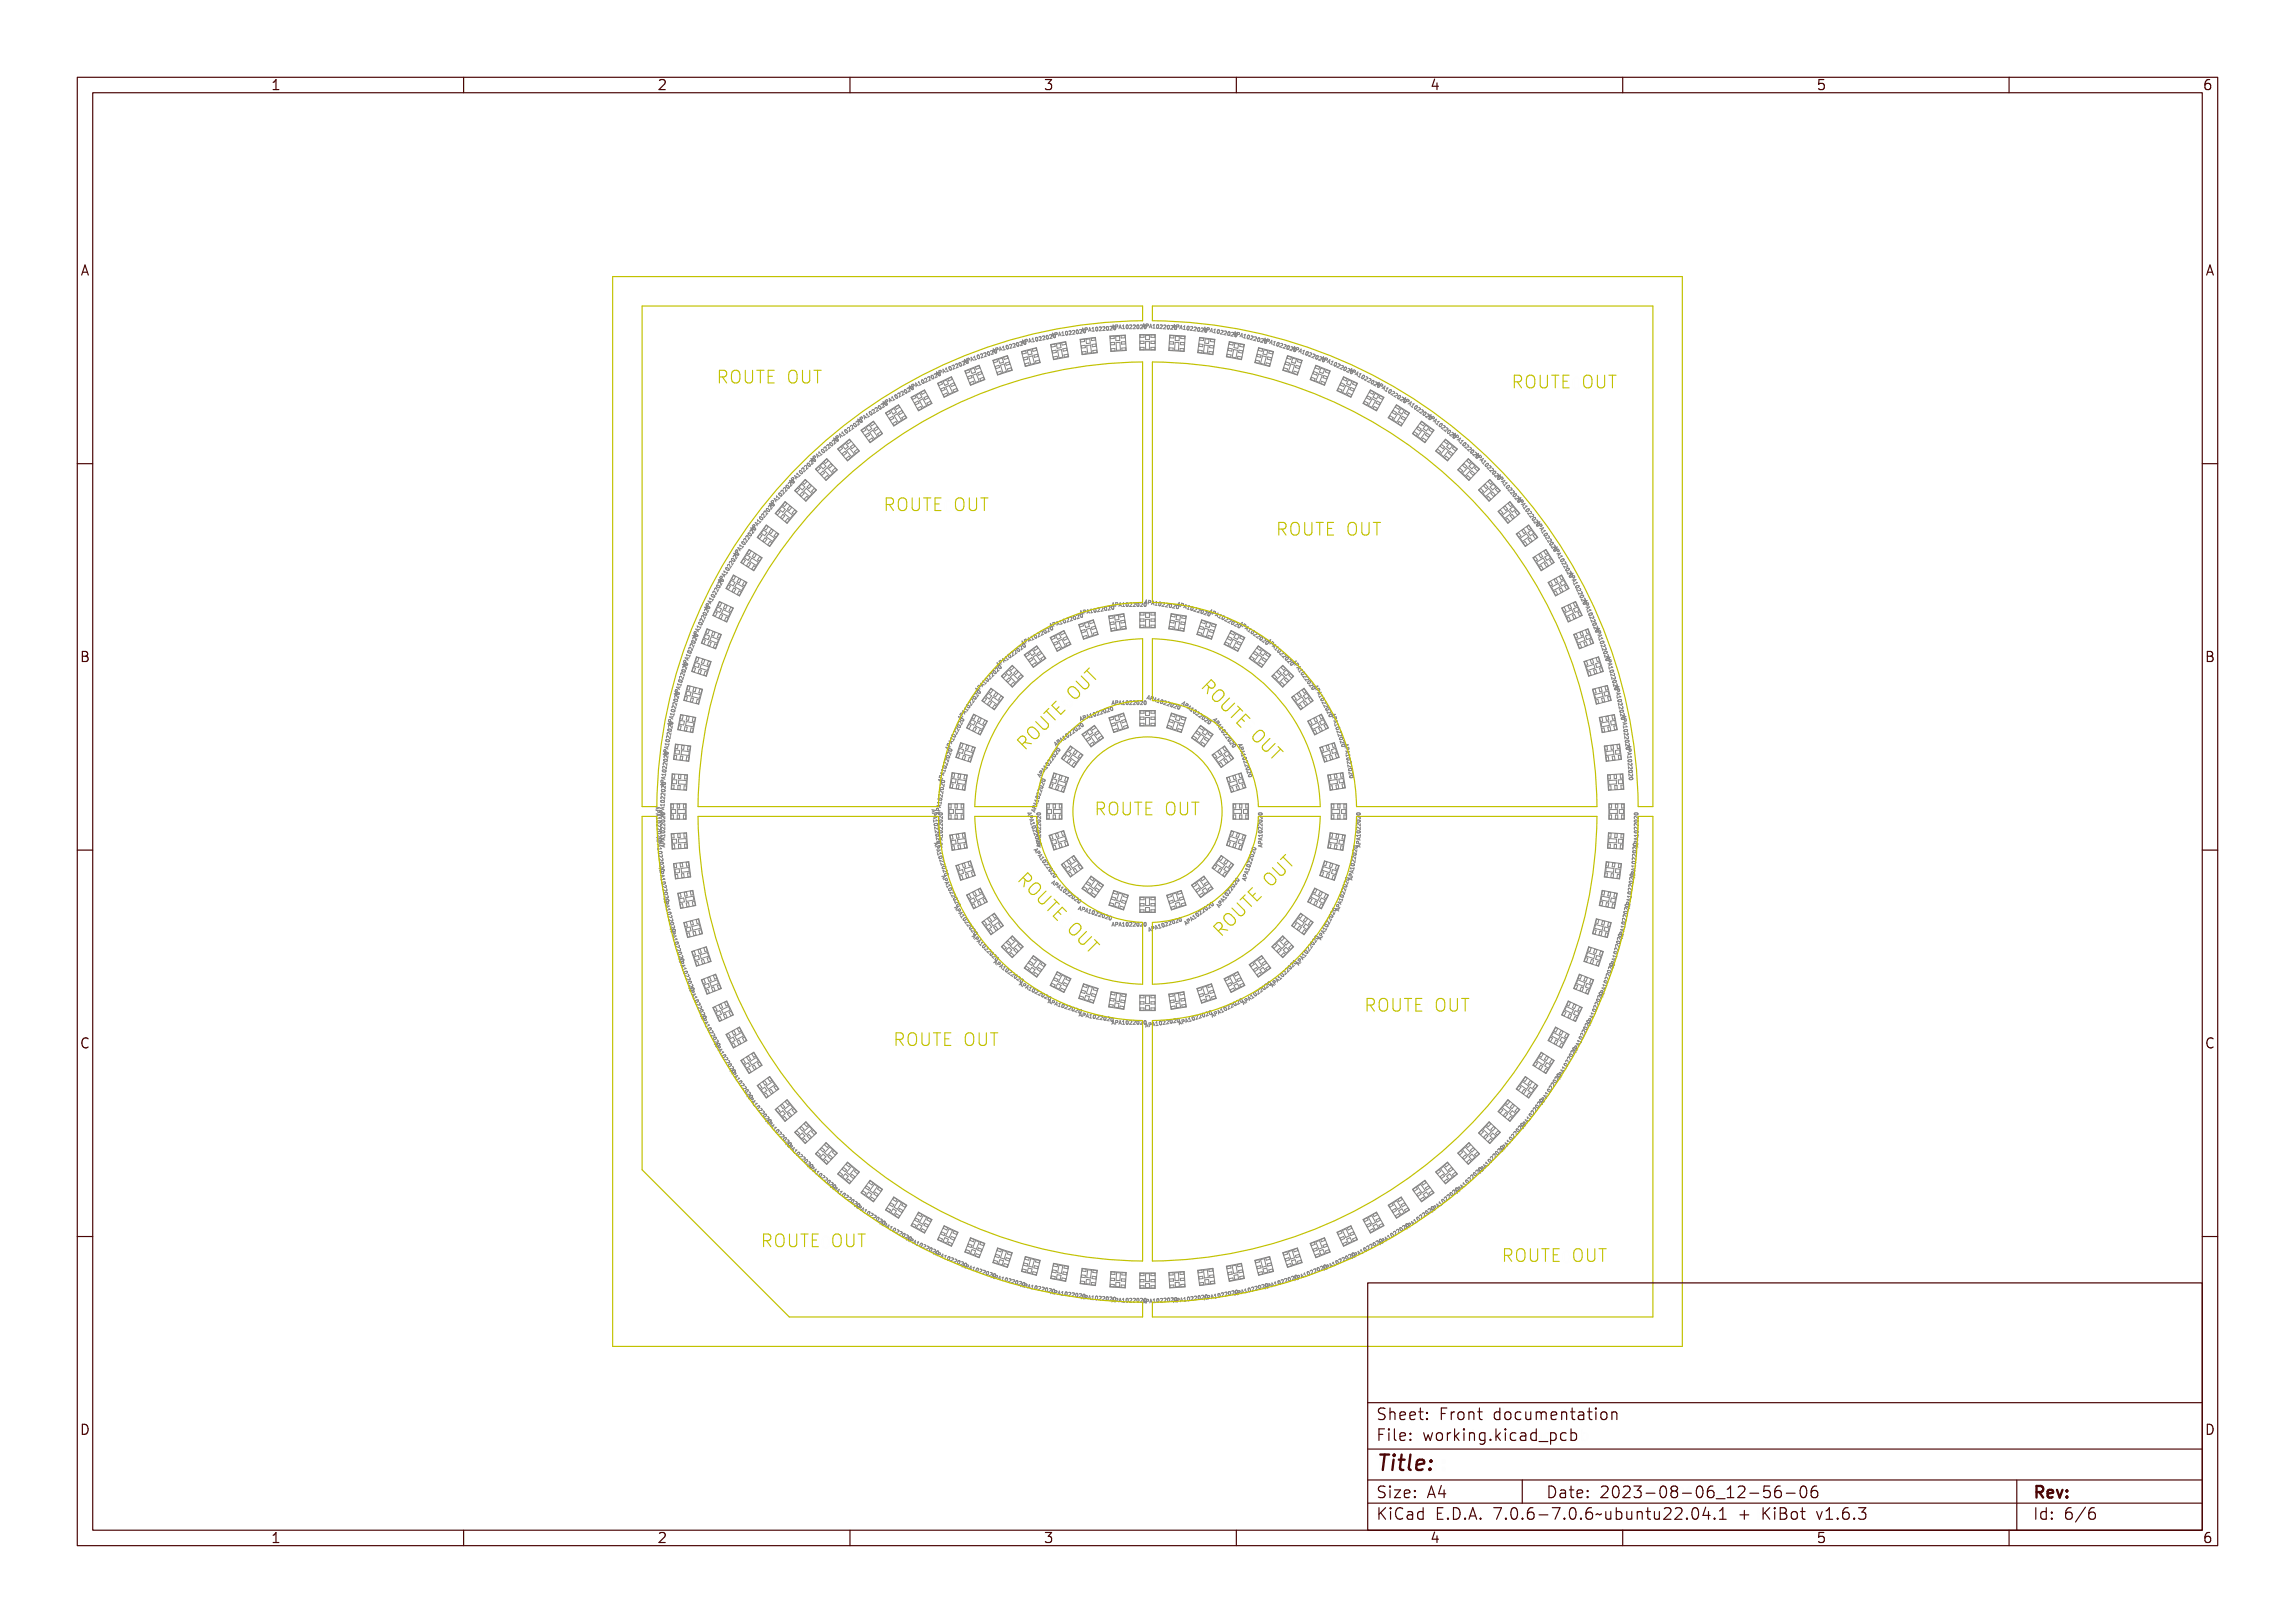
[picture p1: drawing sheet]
<svg xmlns="http://www.w3.org/2000/svg" width="297mm" height="210mm" viewBox="0 0 297 210" stroke-linecap="round" stroke-linejoin="round" font-family="sans-serif">
<defs><g id="words">
<text font-size="2.7" fill="#480000" x="178" y="190.3">Title:</text>
<g font-size="2.2" fill="#c2c200">
<text x="92.6" y="49.8">ROUTE OUT</text>
<text x="195.5" y="50.4">ROUTE OUT</text>
<text x="114.2" y="66.3">ROUTE OUT</text>
<text x="165" y="69.4">ROUTE OUT</text>
<text x="156.8" y="90.2" transform="rotate(45 156.8 90.2)">ROUTE OUT</text>
<text x="132.6" y="97.4" transform="rotate(-45 132.6 97.4)">ROUTE OUT</text>
<text x="141.5" y="105.6">ROUTE OUT</text>
<text x="131.4" y="113.9" transform="rotate(45 131.4 113.9)">ROUTE OUT</text>
<text x="158" y="121.5" transform="rotate(-45 158 121.5)">ROUTE OUT</text>
<text x="176.4" y="131">ROUTE OUT</text>
<text x="115.5" y="135.5">ROUTE OUT</text>
<text x="98.3" y="161.5">ROUTE OUT</text>
<text x="194.2" y="163.4">ROUTE OUT</text>
</g>
<g font-size="2" fill="#480000">
<text x="178" y="183.7">Sheet: Front documentation</text>
<text x="178" y="186.5">File: working.kicad_pcb</text>
<text x="178" y="193.9">Size: A4</text>
<text x="178" y="196.6">KiCad E.D.A. 7.0.6-7.0.6~ubuntu22.04.1 + KiBot v1.6.3</text>
<text x="200" y="193.9">Date: 2023-08-06_12-56-06</text>
<text x="263" y="196.6">Id: 6/6</text>
<text x="263" y="193.9">Rev:</text>
</g>
<g font-size="1.7" fill="#480000">
<text x="35" y="11.7">1</text>
<text x="85" y="11.7">2</text>
<text x="135" y="11.7">3</text>
<text x="185" y="11.7">4</text>
<text x="235" y="11.7">5</text>
<text x="285" y="11.7">6</text>
<text x="10.5" y="35.7">A</text>
<text x="285.5" y="35.7">A</text>
<text x="10.5" y="85.6">B</text>
<text x="285.5" y="85.6">B</text>
<text x="10.5" y="135.7">C</text>
<text x="285.5" y="135.7">C</text>
<text x="10.5" y="185.6">D</text>
<text x="285.5" y="185.6">D</text>
<text x="35" y="199.7">1</text>
<text x="85" y="199.7">2</text>
<text x="135" y="199.7">3</text>
<text x="185" y="199.7">4</text>
<text x="235" y="199.7">5</text>
<text x="285" y="199.7">6</text>
</g>
<g font-size=".7" fill="#848484">
<text x="125.5" y="46.8" transform="rotate(-18 125.5 46.8)">APA1022020</text>
<text x="129.2" y="45.5" transform="rotate(-14 129.2 45.5)">APA1022020</text>
<text x="133" y="44.4" transform="rotate(-11 133 44.4)">APA1022020</text>
<text x="136.8" y="43.5" transform="rotate(-7 136.8 43.5)">APA1022020</text>
<text x="140.7" y="42.9" transform="rotate(-4 140.7 42.9)">APA1022020</text>
<text x="144.6" y="42.5">APA1022020</text>
<text x="148.5" y="42.4" transform="rotate(4 148.5 42.4)">APA1022020</text>
<text x="152.5" y="42.5" transform="rotate(7 152.5 42.5)">APA1022020</text>
<text x="156.4" y="42.9" transform="rotate(11 156.4 42.9)">APA1022020</text>
<text x="160.3" y="43.5" transform="rotate(14 160.3 43.5)">APA1022020</text>
<text x="164.1" y="44.4" transform="rotate(18 164.1 44.4)">APA1022020</text>
<text x="167.9" y="45.5" transform="rotate(22 167.9 45.5)">APA1022020</text>
<text x="171.6" y="46.8" transform="rotate(25 171.6 46.8)">APA1022020</text>
<text x="115" y="52.1" transform="rotate(-29 115 52.1)">APA1022020</text>
<text x="118.4" y="50.1" transform="rotate(-25 118.4 50.1)">APA1022020</text>
<text x="121.9" y="48.3" transform="rotate(-22 121.9 48.3)">APA1022020</text>
<text x="175.2" y="48.4" transform="rotate(29 175.2 48.4)">APA1022020</text>
<text x="178.7" y="50.2" transform="rotate(32 178.7 50.2)">APA1022020</text>
<text x="182.1" y="52.2" transform="rotate(36 182.1 52.2)">APA1022020</text>
<text x="105.7" y="59.3" transform="rotate(-40 105.7 59.3)">APA1022020</text>
<text x="108.6" y="56.7" transform="rotate(-36 108.6 56.7)">APA1022020</text>
<text x="111.7" y="54.3" transform="rotate(-32 111.7 54.3)">APA1022020</text>
<text x="185.3" y="54.4" transform="rotate(40 185.3 54.4)">APA1022020</text>
<text x="188.4" y="56.8" transform="rotate(43 188.4 56.8)">APA1022020</text>
<text x="191.4" y="59.4" transform="rotate(47 191.4 59.4)">APA1022020</text>
<text x="100.3" y="65.1" transform="rotate(-47 100.3 65.1)">APA1022020</text>
<text x="102.9" y="62.1" transform="rotate(-43 102.9 62.1)">APA1022020</text>
<text x="194.2" y="62.2" transform="rotate(50 194.2 62.2)">APA1022020</text>
<text x="196.8" y="65.1" transform="rotate(54 196.8 65.1)">APA1022020</text>
<text x="95.7" y="71.4" transform="rotate(-54 95.7 71.4)">APA1022020</text>
<text x="97.9" y="68.2" transform="rotate(-50 97.9 68.2)">APA1022020</text>
<text x="199.2" y="68.2" transform="rotate(58 199.2 68.2)">APA1022020</text>
<text x="201.4" y="71.5" transform="rotate(61 201.4 71.5)">APA1022020</text>
<text x="93.6" y="74.8" transform="rotate(-58 93.6 74.8)">APA1022020</text>
<text x="203.4" y="74.9" transform="rotate(65 203.4 74.9)">APA1022020</text>
<text x="90.3" y="81.9" transform="rotate(-65 90.3 81.9)">APA1022020</text>
<text x="91.9" y="78.3" transform="rotate(-61 91.9 78.3)">APA1022020</text>
<text x="133" y="83.1" transform="rotate(-27 133 83.1)">APA1022020</text>
<text x="136.6" y="81" transform="rotate(-18 136.6 81)">APA1022020</text>
<text x="140.5" y="79.4" transform="rotate(-9 140.5 79.4)">APA1022020</text>
<text x="144.6" y="78.5">APA1022020</text>
<text x="148.8" y="78.2" transform="rotate(9 148.8 78.2)">APA1022020</text>
<text x="153" y="78.6" transform="rotate(18 153 78.6)">APA1022020</text>
<text x="157.1" y="79.6" transform="rotate(27 157.1 79.6)">APA1022020</text>
<text x="160.9" y="81.2" transform="rotate(36 160.9 81.2)">APA1022020</text>
<text x="164.5" y="83.5" transform="rotate(45 164.5 83.5)">APA1022020</text>
<text x="205.2" y="78.4" transform="rotate(68 205.2 78.4)">APA1022020</text>
<text x="206.7" y="82" transform="rotate(72 206.7 82)">APA1022020</text>
<text x="87.9" y="89.4" transform="rotate(-72 87.9 89.4)">APA1022020</text>
<text x="89" y="85.6" transform="rotate(-68 89 85.6)">APA1022020</text>
<text x="127" y="89" transform="rotate(-45 127 89)">APA1022020</text>
<text x="129.7" y="85.8" transform="rotate(-36 129.7 85.8)">APA1022020</text>
<text x="167.7" y="86.2" transform="rotate(54 167.7 86.2)">APA1022020</text>
<text x="170.4" y="89.5" transform="rotate(63 170.4 89.5)">APA1022020</text>
<text x="208.1" y="85.7" transform="rotate(76 208.1 85.7)">APA1022020</text>
<text x="209.2" y="89.5" transform="rotate(79 209.2 89.5)">APA1022020</text>
<text x="87" y="93.2" transform="rotate(-76 87 93.2)">APA1022020</text>
<text x="124.7" y="92.6" transform="rotate(-54 124.7 92.6)">APA1022020</text>
<text x="140.5" y="93" transform="rotate(-18 140.5 93)">APA1022020</text>
<text x="144.6" y="91.2">APA1022020</text>
<text x="149.1" y="90.6" transform="rotate(18 149.1 90.6)">APA1022020</text>
<text x="153.5" y="91.5" transform="rotate(36 153.5 91.5)">APA1022020</text>
<text x="157.4" y="93.7" transform="rotate(54 157.4 93.7)">APA1022020</text>
<text x="172.5" y="93.1" transform="rotate(72 172.5 93.1)">APA1022020</text>
<text x="210" y="93.3" transform="rotate(83 210 93.3)">APA1022020</text>
<text x="86" y="101" transform="rotate(-83 86 101)">APA1022020</text>
<text x="86.4" y="97.1" transform="rotate(-79 86.4 97.1)">APA1022020</text>
<text x="122.1" y="100.5" transform="rotate(-72 122.1 100.5)">APA1022020</text>
<text x="123.1" y="96.4" transform="rotate(-63 123.1 96.4)">APA1022020</text>
<text x="135" y="100" transform="rotate(-54 135 100)">APA1022020</text>
<text x="137.2" y="96.1" transform="rotate(-36 137.2 96.1)">APA1022020</text>
<text x="160.5" y="97" transform="rotate(72 160.5 97)">APA1022020</text>
<text x="174.1" y="97" transform="rotate(81 174.1 97)">APA1022020</text>
<text x="210.6" y="97.2" transform="rotate(86 210.6 97.2)">APA1022020</text>
<text x="84.9" y="105.1" transform="rotate(86 84.9 105.1)">APA1022020</text>
<text x="85.9" y="105" transform="rotate(-86 85.9 105)">APA1022020</text>
<text x="120.7" y="105.5" transform="rotate(81 120.7 105.5)">APA1022020</text>
<text x="121.7" y="104.7" transform="rotate(-81 121.7 104.7)">APA1022020</text>
<text x="133.2" y="105.9" transform="rotate(72 133.2 105.9)">APA1022020</text>
<text x="134.1" y="104.4" transform="rotate(-72 134.1 104.4)">APA1022020</text>
<text x="85" y="109.1" transform="rotate(83 85 109.1)">APA1022020</text>
<text x="85.4" y="113.1" transform="rotate(79 85.4 113.1)">APA1022020</text>
<text x="86" y="108.9" transform="rotate(-90 86 108.9)">APA1022020</text>
<text x="121.1" y="109.8" transform="rotate(72 121.1 109.8)">APA1022020</text>
<text x="122" y="108.9" transform="rotate(-90 122 108.9)">APA1022020</text>
<text x="134.2" y="110.5" transform="rotate(54 134.2 110.5)">APA1022020</text>
<text x="134.7" y="108.9" transform="rotate(-90 134.7 108.9)">APA1022020</text>
<text x="161.4" y="113.3" transform="rotate(-72 161.4 113.3)">APA1022020</text>
<text x="163.3" y="108.9" transform="rotate(-90 163.3 108.9)">APA1022020</text>
<text x="175.1" y="113.2" transform="rotate(-81 175.1 113.2)">APA1022020</text>
<text x="176" y="108.9" transform="rotate(-90 176 108.9)">APA1022020</text>
<text x="211.6" y="112.9" transform="rotate(-86 211.6 112.9)">APA1022020</text>
<text x="212" y="108.9" transform="rotate(-90 212 108.9)">APA1022020</text>
<text x="86.1" y="117" transform="rotate(76 86.1 117)">APA1022020</text>
<text x="122.2" y="114" transform="rotate(63 122.2 114)">APA1022020</text>
<text x="123.9" y="118" transform="rotate(54 123.9 118)">APA1022020</text>
<text x="136.6" y="114.7" transform="rotate(36 136.6 114.7)">APA1022020</text>
<text x="140.2" y="117.9" transform="rotate(18 140.2 117.9)">APA1022020</text>
<text x="144.6" y="119.8">APA1022020</text>
<text x="154" y="119.3" transform="rotate(-36 154 119.3)">APA1022020</text>
<text x="158.2" y="116.9" transform="rotate(-54 158.2 116.9)">APA1022020</text>
<text x="173.5" y="117.2" transform="rotate(-72 173.5 117.2)">APA1022020</text>
<text x="211" y="116.8" transform="rotate(-83 211 116.8)">APA1022020</text>
<text x="86.9" y="120.9" transform="rotate(72 86.9 120.9)">APA1022020</text>
<text x="88.1" y="124.7" transform="rotate(68 88.1 124.7)">APA1022020</text>
<text x="126.3" y="121.7" transform="rotate(45 126.3 121.7)">APA1022020</text>
<text x="129.2" y="125" transform="rotate(36 129.2 125)">APA1022020</text>
<text x="149.4" y="120.3" transform="rotate(-18 149.4 120.3)">APA1022020</text>
<text x="168.5" y="124.3" transform="rotate(-54 168.5 124.3)">APA1022020</text>
<text x="171.3" y="121" transform="rotate(-63 171.3 121)">APA1022020</text>
<text x="209" y="124.6" transform="rotate(-76 209 124.6)">APA1022020</text>
<text x="210.1" y="120.7" transform="rotate(-79 210.1 120.7)">APA1022020</text>
<text x="89.4" y="128.5" transform="rotate(65 89.4 128.5)">APA1022020</text>
<text x="132.5" y="127.8" transform="rotate(27 132.5 127.8)">APA1022020</text>
<text x="136.3" y="130" transform="rotate(18 136.3 130)">APA1022020</text>
<text x="140.3" y="131.6" transform="rotate(9 140.3 131.6)">APA1022020</text>
<text x="157.5" y="131.3" transform="rotate(-27 157.5 131.3)">APA1022020</text>
<text x="161.5" y="129.6" transform="rotate(-36 161.5 129.6)">APA1022020</text>
<text x="165.2" y="127.2" transform="rotate(-45 165.2 127.2)">APA1022020</text>
<text x="206.1" y="132" transform="rotate(-68 206.1 132)">APA1022020</text>
<text x="207.6" y="128.3" transform="rotate(-72 207.6 128.3)">APA1022020</text>
<text x="91" y="132.2" transform="rotate(61 91 132.2)">APA1022020</text>
<text x="92.8" y="135.7" transform="rotate(58 92.8 135.7)">APA1022020</text>
<text x="144.6" y="132.5">APA1022020</text>
<text x="149" y="132.8" transform="rotate(-9 149 132.8)">APA1022020</text>
<text x="153.3" y="132.4" transform="rotate(-18 153.3 132.4)">APA1022020</text>
<text x="204.3" y="135.6" transform="rotate(-65 204.3 135.6)">APA1022020</text>
<text x="94.9" y="139.1" transform="rotate(54 94.9 139.1)">APA1022020</text>
<text x="97.1" y="142.4" transform="rotate(50 97.1 142.4)">APA1022020</text>
<text x="200" y="142.3" transform="rotate(-58 200 142.3)">APA1022020</text>
<text x="202.2" y="139" transform="rotate(-61 202.2 139)">APA1022020</text>
<text x="99.6" y="145.6" transform="rotate(47 99.6 145.6)">APA1022020</text>
<text x="102.2" y="148.6" transform="rotate(43 102.2 148.6)">APA1022020</text>
<text x="194.9" y="148.5" transform="rotate(-50 194.9 148.5)">APA1022020</text>
<text x="197.5" y="145.5" transform="rotate(-54 197.5 145.5)">APA1022020</text>
<text x="105" y="151.4" transform="rotate(40 105 151.4)">APA1022020</text>
<text x="108" y="154" transform="rotate(36 108 154)">APA1022020</text>
<text x="189.1" y="153.9" transform="rotate(-43 189.1 153.9)">APA1022020</text>
<text x="192.1" y="151.3" transform="rotate(-47 192.1 151.3)">APA1022020</text>
<text x="111.2" y="156.5" transform="rotate(32 111.2 156.5)">APA1022020</text>
<text x="114.5" y="158.7" transform="rotate(29 114.5 158.7)">APA1022020</text>
<text x="117.9" y="160.8" transform="rotate(25 117.9 160.8)">APA1022020</text>
<text x="179.2" y="160.7" transform="rotate(-32 179.2 160.7)">APA1022020</text>
<text x="182.6" y="158.6" transform="rotate(-36 182.6 158.6)">APA1022020</text>
<text x="185.9" y="156.4" transform="rotate(-40 185.9 156.4)">APA1022020</text>
<text x="121.5" y="162.6" transform="rotate(22 121.5 162.6)">APA1022020</text>
<text x="125.2" y="164.2" transform="rotate(18 125.2 164.2)">APA1022020</text>
<text x="128.9" y="165.5" transform="rotate(14 128.9 165.5)">APA1022020</text>
<text x="132.8" y="166.6" transform="rotate(11 132.8 166.6)">APA1022020</text>
<text x="136.7" y="167.5" transform="rotate(7 136.7 167.5)">APA1022020</text>
<text x="160.5" y="167.4" transform="rotate(-14 160.5 167.4)">APA1022020</text>
<text x="164.4" y="166.6" transform="rotate(-18 164.4 166.6)">APA1022020</text>
<text x="168.2" y="165.4" transform="rotate(-22 168.2 165.4)">APA1022020</text>
<text x="172" y="164.1" transform="rotate(-25 172 164.1)">APA1022020</text>
<text x="175.7" y="162.5" transform="rotate(-29 175.7 162.5)">APA1022020</text>
<text x="140.6" y="168.1" transform="rotate(4 140.6 168.1)">APA1022020</text>
<text x="144.6" y="168.5">APA1022020</text>
<text x="148.6" y="168.6" transform="rotate(-4 148.6 168.6)">APA1022020</text>
<text x="152.6" y="168.5" transform="rotate(-7 152.6 168.5)">APA1022020</text>
<text x="156.6" y="168.1" transform="rotate(-11 156.6 168.1)">APA1022020</text>
</g>
</g></defs>
<g fill="none" stroke="#848484" stroke-width=".13">
<path d="M104.7 59.8a.22 .22 0 0 1 .3 .1 .22 .22 0 0 1-.1 .3l-.2-.2zM104.7 59.8h.1a.18 .18 0 0 1 .2 .1 .18 .18 0 0 1-.1 .2zM105 59.5a.22 .22 0 0 1 .2 .1 .22 .22 0 0 1 0 .3l.2-.1-.2 .2-.1-.4-.1-.1-.1 .2zM105.3 59.2a.22 .22 0 0 1 .3 .1 .22 .22 0 0 1-.1 .3l-.3-.2zM105.3 59.3a.18 .18 0 0 1 .2 .1 .18 .18 0 0 1 0 .2zM105.5 58.9v-.1l.5 .3h-.2l-.1 .1v.1zM105.5 58.9l.3 .1-.1 .1zM105.7 58.7l.1-.1a.15 .15 0 0 1 .3 0 .18 .18 0 0 1-.2 .3l.2 .1-.1 .1zM105.8 58.7l.1-.1 .1 .1-.1 .1zM106.1 58.4v-.1l.5 .3h-.2l-.1 .1v.1zM106.1 58.4l.3 .1-.1 .1zM106.4 58.1l.3 .3h.1l-.2 .1 .1-.1-.3-.2h-.1z"/>
<path d="M106.6 59.8l.4-.4 .2 .2-.4 .4zM106.7 57.9a.23 .23 0 0 1 .3 .1 .23 .23 0 0 1-.1 .3l-.2-.2zM106.7 57.9h.1a.21 .21 0 0 1 .2 .3l-.3-.2zM107 57.6a.18 .18 0 0 1 .2 .1 .18 .18 0 0 1 0 .2v.1l.2-.1-.2 .2v-.4l-.1-.1-.1 .2zM107.3 57.4a.18 .18 0 0 1 .2 0 .18 .18 0 0 1 0 .2v.1l.2-.1-.2 .2v-.4h-.1l-.1 .1zM107.6 57.1a.23 .23 0 0 1 .3 .1 .23 .23 0 0 1-.1 .3l-.2-.2zM107.6 57.2l.1-.1a.22 .22 0 0 1 .2 .4l-.2-.2zM107.9 56.9a.18 .18 0 0 1 .2 0 .18 .18 0 0 1 0 .3l.2-.1-.2 .2v-.4h-.1l-.1 .1zM108.2 56.6a.23 .23 0 0 1 .3 .1 .23 .23 0 0 1-.1 .3l-.2-.2zM108.2 56.7l.1-.1a.22 .22 0 0 1 .2 .4l-.2-.2zM108.4 58.1l1.5-1.3 1.3 1.6-1.5 1.2zM108.5 56.3v-.1l.4 .3h-.1l-.2 .1v.1z"/>
<path d="M108.5 56.3l.2 .1-.1 .1zM108.7 56.1l.1-.1a.16 .16 0 0 1 .3 .1 .15 .15 0 0 1-.2 .2l.1 .1v.1zM108.8 56.1l.1-.1 .1 .1-.1 .1zM108.9 57.8l.1 .2-.3 .3M109 58.7l.4-.3 .2 .2-.4 .4zM109 57.7l.4-.3 .4 .4-.4 .3zM109.1 55.8h.1l.4 .3-.2-.1-.1 .1v.2zM109.2 55.8l.2 .2-.2 .1zM109.4 55.6l.3 .3h.1l-.2 .1 .1-.1-.2-.3h-.1zM109.5 59.3l.4-.3 .2 .2-.4 .4zM109.5 57.2l.4-.3 .2 .2-.4 .3zM109.5 58.3l.4-.3 .7 .8-.4 .3z"/>
<path d="M109.7 55.3a.23 .23 0 0 1 .4 .1 .23 .23 0 0 1-.2 .3l-.2-.2zM109.8 55.4a.18 .18 0 0 1 .2 .1 .18 .18 0 0 1-.1 .2zM110 55.1a.18 .18 0 0 1 .3 .1 .18 .18 0 0 1 0 .2v.1l.2-.1-.3 .2v-.4l-.1-.1-.1 .2zM110.1 57.8l.3-.3 .2 .2-.4 .4zM110.3 54.9a.18 .18 0 0 1 .3 0 .18 .18 0 0 1 0 .3v.1l.2-.1-.3 .1v-.4h-.1l-.1 .1zM110.6 58.4l.4-.3 .1 .3-.3 .3zM110.7 54.6a.23 .23 0 0 1 .3 .1 .23 .23 0 0 1-.1 .3l-.2-.2zM110.7 54.7a.18 .18 0 0 1 .2 .1 .18 .18 0 0 1 0 .2zM111 54.4a.18 .18 0 0 1 .2 .1 .18 .18 0 0 1 0 .2v.1l.2-.1-.2 .2v-.4l-.1-.1-.1 .2zM111.3 54.2a.23 .23 0 0 1 .3 .1 .23 .23 0 0 1-.1 .3l-.2-.2zM111.4 54.2a.18 .18 0 0 1 .2 .1 .18 .18 0 0 1-.1 .2zM111.4 55.7l1.6-1.2 1.2 1.6-1.6 1.2z"/>
<path d="M111.6 53.9l.1-.1 .3 .3h-.1l-.2 .1v.1zM111.7 53.9l.2 .1-.2 .1zM111.8 53.7l.2-.1a.15 .15 0 0 1 .2 .1 .15 .15 0 0 1-.1 .2v.2zM111.9 55.4l.2 .2-.4 .3M111.9 53.7l.2-.1v.2l-.1 .1zM112 56.3l.4-.3 .1 .3-.4 .3zM112.1 55.3l.4-.3 .3 .5-.4 .3zM112.3 53.4l.4 .3h-.1l-.2 .1v.1zM112.3 53.5l.2 .1-.1 .1zM112.4 57l.4-.3 .2 .2-.4 .3zM112.5 53.3l.2-.1 .2 .3h.1l-.2 .2v-.1l-.2-.3zM112.6 56l.4-.3 .6 .8-.5 .3z"/>
<path d="M112.6 54.9l.4-.3 .2 .2-.4 .3zM112.9 53a.22 .22 0 0 1 .3 .1 .22 .22 0 0 1-.1 .3l-.2-.2zM113 53a.21 .21 0 0 1 .1 .4l-.1-.2zM113.1 55.5l.4-.3 .2 .3-.4 .2zM113.2 52.8a.18 .18 0 0 1 .3 .1 .18 .18 0 0 1 0 .2l-.1 .1 .3-.1-.3 .2v-.4l-.1-.1-.1 .1zM113.5 52.6h.1a.18 .18 0 0 1 .2 0 .18 .18 0 0 1 0 .3v.1l.2-.1-.3 .2v-.4l-.1-.1-.1 .1zM113.6 56.2l.4-.3 .1 .2-.4 .3zM113.9 52.4a.22 .22 0 0 1 .3 .1 .22 .22 0 0 1-.1 .3l-.2-.2zM114 52.4a.21 .21 0 0 1 .1 .3l-.2-.2zM114.2 52.2a.18 .18 0 0 1 .3 0 .18 .18 0 0 1-.1 .3v.1l.2-.1-.2 .1v-.4h-.1l-.1 .1zM114.6 53.4l1.7-1 1.1 1.7-1.7 1zM114.6 51.9a.22 .22 0 0 1 .3 .2 .22 .22 0 0 1-.2 .3l-.1-.3z"/>
<path d="M114.6 52h.1a.21 .21 0 0 1 .1 .3l-.2-.2zM114.9 51.6h.1l.3 .3h-.1l-.2 .1v.1zM114.9 51.7l.2 .1-.1 .1zM115.1 53.2l.1 .2-.4 .3M115.1 54.1l.4-.2 .2 .2-.4 .3zM115.1 51.5l.2-.1a.15 .15 0 0 1 .2 .1 .15 .15 0 0 1-.2 .2l.1 .2zM115.2 51.5h.2v.1l-.1 .1zM115.3 53.1l.4-.2 .3 .4-.4 .3zM115.5 54.8l.4-.3 .2 .3-.4 .3zM115.6 51.3v-.1l.4 .4-.2-.1-.1 .1v.1zM115.6 51.3l.2 .2h-.1zM115.7 53.8l.4-.3 .6 .9-.5 .2z"/>
<path d="M115.8 52.7l.5-.3 .1 .3-.4 .3zM115.8 51.1l.2-.1 .2 .4h.1l-.2 .1v-.1l-.1-.3zM116.2 50.9a.23 .23 0 0 1 .3 .1 .23 .23 0 0 1 0 .3l-.2-.2zM116.3 53.4l.4-.3 .2 .3-.5 .2zM116.3 50.9h.1a.18 .18 0 0 1 .1 .1 .18 .18 0 0 1-.1 .2zM116.5 50.7h.1a.18 .18 0 0 1 .2 0 .18 .18 0 0 1 0 .3v.1l.2-.1-.3 .2 .1-.4-.2-.1-.1 .1zM116.7 54.1l.4-.3 .2 .2-.4 .3zM116.9 50.6v-.1a.18 .18 0 0 1 .3 0 .18 .18 0 0 1-.1 .3v.1l.2-.1-.2 .2v-.4l-.1-.1-.1 .1zM117.3 50.3a.23 .23 0 0 1 .3 .1 .23 .23 0 0 1-.1 .3l-.2-.1zM117.3 50.3h.1a.18 .18 0 0 1 .1 .2 .18 .18 0 0 1-.1 .2zM117.6 50.2a.18 .18 0 0 1 .3 0 .18 .18 0 0 1-.1 .2v.1h.2l-.2 .1v-.4h-.1l-.1 .1zM117.9 51.4l1.7-1 1 1.8-1.7 1z"/>
<path d="M117.9 50a.23 .23 0 0 1 .3 .1 .23 .23 0 0 1 0 .3l-.2-.2zM118 50h.1a.18 .18 0 0 1 .1 .1 .18 .18 0 0 1-.1 .2zM118.3 49.6h.1l.3 .4-.1-.1-.2 .1v.1zM118.4 52.1l.4-.2 .1 .3-.4 .2zM118.4 49.7l.1 .2h-.1zM118.6 49.5l.1-.1a.15 .15 0 0 1 .2 .2 .15 .15 0 0 1-.2 .1l.1 .2zM118.6 51.1l.4-.2 .3 .5-.4 .2zM118.7 49.5h.1v.1l-.1 .1zM118.7 52.8l.5-.2 .1 .3-.4 .2zM119 51.8l.4-.2 .5 .9-.4 .2zM119 49.3h.1l.3 .3h-.1h-.2v.2zM119.1 49.3l.1 .2-.1 .1z"/>
<path d="M119.2 50.8l.4-.3 .2 .3-.5 .2zM119.3 49.2l.1-.1 .2 .4h.1l-.2 .1 .1-.1-.2-.3zM119.6 51.5l.4-.3 .2 .3-.5 .2zM119.7 49a.23 .23 0 0 1 .3 .1 .23 .23 0 0 1-.1 .3l-.2-.2zM119.7 49a.17 .17 0 0 1 .2 .1 .17 .17 0 0 1-.1 .2zM120 52.2l.4-.3 .1 .3-.4 .2zM120 48.9v-.1a.18 .18 0 0 1 .3 .1 .18 .18 0 0 1-.1 .2v.1h.2l-.2 .1v-.4zM120.3 48.7h.1a.18 .18 0 0 1 .2 0 .18 .18 0 0 1 0 .2v.1h.2l-.3 .1 .1-.4zM120.8 48.5a.23 .23 0 0 1 .3 .1 .23 .23 0 0 1-.1 .3l-.2-.2zM120.8 48.5a.17 .17 0 0 1 .2 .1 .17 .17 0 0 1-.1 .2zM121 48.4l.1-.1a.18 .18 0 0 1 .3 .1 .18 .18 0 0 1-.1 .2v.1h.2l-.3 .1 .1-.4zM121.3 49.6l1.8-.9 .9 1.9-1.8 .8z"/>
<path d="M121.5 48.2a.21 .21 0 0 1 .3 .1 .21 .21 0 0 1-.2 .3zM121.5 48.2a.17 .17 0 0 1 .2 .1 .17 .17 0 0 1-.1 .2zM121.7 50.3l.5-.2 .1 .3-.4 .2zM121.8 47.8h.1l.3 .4-.1-.1-.2 .2zM121.9 47.9l.1 .2h-.1zM122 49.4l.5-.2 .2 .5-.4 .2zM122.1 51.1l.4-.2 .2 .2-.5 .2zM122.1 47.7h.1a.16 .16 0 0 1 .3 .1 .15 .15 0 0 1-.2 .2v.2zM122.2 47.8l.1-.1 .1 .2h-.1zM122.4 50.1l.4-.2 .5 .9-.5 .2zM122.6 47.6v-.1l.3 .4-.1-.1-.1 .1-.1 .1zM122.6 47.6l.2 .2h-.2z"/>
<path d="M122.7 49l.4-.2 .1 .3-.4 .2zM122.9 47.5l.1-.1 .2 .4h.1l-.3 .1 .1-.1-.1-.4zM123 49.7l.5-.2 .1 .3-.5 .2zM123.3 47.3a.23 .23 0 0 1 .3 .1 .23 .23 0 0 1-.2 .3l-.1-.2zM123.3 47.3a.19 .19 0 0 1 .2 .1 .19 .19 0 0 1-.1 .3zM123.3 50.5l.5-.2 .1 .2-.4 .2zM123.6 47.2v-.1a.18 .18 0 0 1 .3 .1 .18 .18 0 0 1-.1 .2v.1h.2l-.3 .1 .1-.4-.1-.1-.1 .1zM124 47a.18 .18 0 0 1 .2 0 .18 .18 0 0 1 0 .3l-.1 .1h.3l-.3 .1 .1-.4-.1-.1-.2 .1zM124.4 46.9a.23 .23 0 0 1 .2 .1 .23 .23 0 0 1-.1 .3l-.1-.2zM124.4 46.9a.19 .19 0 0 1 .2 .1 .19 .19 0 0 1-.1 .2zM124.7 46.7a.18 .18 0 0 1 .3 .1 .18 .18 0 0 1-.1 .2v.1h.2l-.3 .1 .1-.4-.1-.1-.1 .1zM124.9 48l1.8-.7 .8 1.8-1.9 .8z"/>
<path d="M125.1 46.6a.23 .23 0 0 1 .3 .1 .23 .23 0 0 1-.1 .3l-.2-.2zM125.1 46.6a.19 .19 0 0 1 .2 .1 .19 .19 0 0 1 0 .2zM125.2 48.8l.5-.2 .1 .3-.5 .1zM125.5 46.3h.1l.2 .4-.1-.1h-.2v.2zM125.5 49.5l.5-.2 .1 .3-.5 .2zM125.5 46.3l.2 .2-.2 .1zM125.6 47.8l.5-.2 .2 .5-.5 .2zM125.8 46.2h.1a.15 .15 0 0 1 .2 .1 .15 .15 0 0 1-.2 .1l.1 .2h-.1zM125.8 46.2h.2v.1l-.1 .1zM125.9 48.6l.4-.2 .4 .9-.4 .2zM126.2 46h.1l.3 .4-.1-.1-.2 .1-.1 .1zM126.2 47.5l.5-.2 .1 .3-.5 .2z"/>
<path d="M126.3 46.1l.1 .2h-.1zM126.5 48.3l.5-.2 .1 .2-.5 .2zM126.5 46l.2-.1 .1 .4h.1l-.2 .1v-.1l-.1-.3zM126.8 49l.5-.2 .1 .3-.5 .2zM126.9 45.8a.23 .23 0 0 1 .3 .2 .23 .23 0 0 1-.1 .3l-.2-.2zM127 45.9a.16 .16 0 0 1 .2 .1 .16 .16 0 0 1-.1 .2zM127.2 45.7h.1a.18 .18 0 0 1 .2 .1 .18 .18 0 0 1 0 .2l-.1 .1h.3l-.3 .1 .1-.4zM127.6 45.6h.1a.18 .18 0 0 1 .2 .1 .18 .18 0 0 1-.1 .2v.1h.2h-.2l.1-.3zM128.1 45.5a.23 .23 0 0 1 .2 .1 .23 .23 0 0 1-.1 .3l-.2-.2zM128.1 45.5a.16 .16 0 0 1 .2 .1 .16 .16 0 0 1-.1 .2zM128.4 45.4v-.1a.18 .18 0 0 1 .3 .1 .18 .18 0 0 1-.1 .3h-.1h.3l-.3 .1 .1-.4zM128.5 46.6l1.9-.6 .6 1.9-1.9 .6z"/>
<path d="M128.8 47.4l.5-.1 .1 .3-.5 .1zM128.8 45.2a.23 .23 0 0 1 .3 .2 .23 .23 0 0 1-.2 .3l-.1-.2zM128.8 45.3a.16 .16 0 0 1 .2 .1 .16 .16 0 0 1-.1 .2zM129 48.2l.5-.2 .1 .3-.5 .2zM129.2 45l.1-.1 .2 .5-.1-.1h-.1l-.1 .2zM129.2 46.5l.5-.2 .2 .6-.5 .1zM129.3 45l.1 .2h-.1zM129.5 47.3l.4-.2 .4 .9-.5 .2zM129.5 44.9l.1-.1a.15 .15 0 0 1 .2 .2 .15 .15 0 0 1-.2 .1v.2zM129.6 44.9h.1l.1 .1-.2 .1zM129.9 46.2l.4-.1 .1 .3-.4 .1zM130 44.8v-.1l.3 .5-.1-.1h-.2l-.1 .2z"/>
<path d="M130 44.8l.1 .2-.1 .1zM130.1 47l.5-.2 .1 .3-.5 .2zM130.3 44.7l.1-.1 .1 .4 .1 .1h-.2h.1l-.1-.4zM130.4 47.7l.4-.1 .1 .3-.4 .1zM130.7 44.6a.21 .21 0 0 1 .3 .2 .21 .21 0 0 1-.2 .2zM130.7 44.6a.19 .19 0 0 1 .2 .2 .19 .19 0 0 1-.1 .2zM131 44.5h.1a.19 .19 0 0 1 .2 .1 .19 .19 0 0 1-.1 .2v.1h.2l-.3 .1 .1-.4zM131.4 44.4h.1a.19 .19 0 0 1 .2 .1 .19 .19 0 0 1-.1 .2l-.1 .1h.3l-.3 .1 .1-.4zM131.8 44.3a.21 .21 0 0 1 .3 .2 .21 .21 0 0 1-.2 .2zM131.9 44.3a.19 .19 0 0 1 .1 .2 .19 .19 0 0 1 0 .2zM132.1 44.2h.1a.19 .19 0 0 1 .2 .1 .19 .19 0 0 1-.1 .2v.1h.2l-.2 .1 .1-.4zM132.2 45.5l1.9-.5 .5 1.9-1.9 .5z"/>
<path d="M132.4 46.3l.5-.1 .1 .3-.5 .1zM132.6 44.1a.21 .21 0 0 1 .3 .2 .21 .21 0 0 1-.3 .2zM132.6 44.1a.19 .19 0 0 1 .2 .2 .19 .19 0 0 1-.1 .2zM132.6 47.1l.5-.2 .1 .3-.5 .2zM132.7 45.4l.1 .3-.5 .1-.1-.3M132.9 45.4l.5-.1 .2 .5-.5 .1zM133 43.9l.1-.1 .2 .5-.1-.1h-.2v.2zM133.1 43.9l.1 .2-.2 .1zM133.1 46.2l.5-.2 .3 1-.5 .1zM133.3 43.8h.1a.16 .16 0 0 1 .2 .1 .16 .16 0 0 1-.2 .2v.2zM133.4 43.8h.1l.1 .2h-.2zM133.6 45.2l.5-.2 .1 .3-.5 .2z"/>
<path d="M133.8 43.7h.1l.2 .4-.1-.1-.2 .1-.1 .1zM133.8 45.9l.5-.1 .1 .3-.5 .1zM133.8 43.8l.1 .2h-.1zM134 46.7l.5-.1 .1 .3-.5 .1zM134.1 43.7l.2-.1v.4l.1 .1h-.2l.1-.1-.1-.3zM134.5 43.6a.23 .23 0 0 1 .3 .2 .23 .23 0 0 1-.2 .2l-.1-.2zM134.6 43.6a.19 .19 0 0 1 .1 .2 .19 .19 0 0 1-.1 .2zM134.8 43.5h.1a.18 .18 0 0 1 .2 .1 .18 .18 0 0 1-.1 .2v.1h.2l-.3 .1 .2-.4zM135.2 43.5l.1-.1a.18 .18 0 0 1 .2 .1 .18 .18 0 0 1-.1 .3l.2 .1h-.3l.2-.4zM135.7 43.4a.23 .23 0 0 1 .2 .1 .23 .23 0 0 1-.1 .3l-.2-.2zM135.7 43.4a.19 .19 0 0 1 .2 .2 .19 .19 0 0 1-.1 .2zM136 44.6l1.9-.4 .4 2-2 .3z"/>
<path d="M136 43.3h.1a.18 .18 0 0 1 .2 .1 .18 .18 0 0 1-.1 .2l-.1 .1h.3l-.3 .1 .1-.4zM136 44.6l.5-.1 .1 .3-.5 .1zM136.2 45.4l.5-.1v.3l-.5 .1zM136.3 46.2l.5-.1 .1 .3-.5 .1zM136.5 43.2a.23 .23 0 0 1 .2 .2 .23 .23 0 0 1-.2 .3l-.1-.2zM136.5 43.3a.19 .19 0 0 1 .1 .1 .19 .19 0 0 1 0 .2zM136.7 44.5l.5-.1 .1 .6-.5 .1zM136.9 45.3l.5-.1 .1 1-.5 .1zM136.9 43h.1l.2 .4-.1-.1-.2 .1-.1 .1zM136.9 43.1l.1 .2h-.1zM137.2 43h.1a.15 .15 0 0 1 .2 .1 .15 .15 0 0 1-.2 .1l-.1 .2zM137.3 43h.1v.1l-.1 .1z"/>
<path d="M137.4 44.4l.5-.1v.3h-.5zM137.5 45.1l.5-.1 .1 .3-.5 .1zM137.7 42.9l.2 .5-.1-.2-.1 .1-.1 .1zM137.7 45.9l.5-.1v.3l-.5 .1zM137.7 43l.1 .2h-.1zM138 42.9h.1l.1 .4h.1h-.3h.1v-.4zM138.4 42.8a.23 .23 0 0 1 .3 .2 .23 .23 0 0 1-.2 .3l-.1-.2zM138.4 42.9a.16 .16 0 0 1 .2 .1 .16 .16 0 0 1-.1 .2zM138.7 42.8h.1a.18 .18 0 0 1 .2 .1 .18 .18 0 0 1-.1 .2l-.1 .1h.3h-.3l.2-.3zM139.1 42.8l.1-.1a.18 .18 0 0 1 .2 .2 .18 .18 0 0 1-.1 .2h-.1l.3 .1h-.3l.1-.4zM139.6 42.7a.23 .23 0 0 1 .2 .2 .23 .23 0 0 1-.2 .2l-.1-.2zM139.6 42.7a.16 .16 0 0 1 .2 .2 .16 .16 0 0 1-.2 .2z"/>
<path d="M139.8 43.9l2-.2 .2 1.9-2 .3zM139.8 44l.5-.1 .1 .3h-.5zM139.9 42.7l.1-.1a.18 .18 0 0 1 .2 .2 .18 .18 0 0 1-.1 .2h-.1l.2 .1h-.3l.2-.4zM139.9 44.7h.5l.1 .3h-.5zM140 45.5h.5l.1 .3h-.5zM140.4 42.6a.23 .23 0 0 1 .2 .2 .23 .23 0 0 1-.2 .2l-.1-.2zM140.4 42.6a.16 .16 0 0 1 .1 .2 .16 .16 0 0 1-.1 .2zM140.5 43.9h.5l.1 .5-.5 .1zM140.6 44.7l.5-.1 .2 1-.5 .1zM140.8 42.4h.1l.2 .5-.1-.2-.2 .1-.1 .1zM140.8 42.5l.1 .2h-.1zM141.1 42.4h.1a.15 .15 0 0 1 .2 .2 .15 .15 0 0 1-.2 .1l-.1 .2z"/>
<path d="M141.2 42.4h.1v.2h-.1zM141.2 43.8l.5-.1 .1 .3-.5 .1zM141.3 44.6l.5-.1 .1 .3-.5 .1zM141.4 45.4l.5-.1 .1 .3-.5 .1zM141.6 42.4l.1-.1 .1 .5-.1-.1h-.1l-.1 .1zM141.6 42.4l.1 .2-.1 .1zM141.9 42.4l.2-.1v.4l.1 .1h-.3l.1-.1v-.3zM142.3 42.3a.23 .23 0 0 1 .3 .2 .23 .23 0 0 1-.2 .3l-.1-.3zM142.4 42.4a.19 .19 0 0 1 .1 .1 .19 .19 0 0 1-.1 .2zM142.6 42.3h.1a.19 .19 0 0 1 .2 .1 .19 .19 0 0 1-.1 .2l-.1 .1h.3l-.3 .1 .2-.4zM143 42.3l.1-.1a.19 .19 0 0 1 .2 .2 .19 .19 0 0 1-.1 .2l-.1 .1h.3h-.3l.2-.3zM143.5 42.2a.23 .23 0 0 1 .2 .3 .23 .23 0 0 1-.2 .2l-.1-.2z"/>
<path d="M143.5 42.3a.19 .19 0 0 1 .2 .2 .19 .19 0 0 1-.1 .1zM143.6 43.5l2-.1 .1 2-1.9 .1zM143.7 43.5h.5v.3h-.5zM143.7 44.3h.5v.3h-.5zM143.8 45.1h.5v.3h-.5zM143.8 42.2h.1a.19 .19 0 0 1 .2 .2 .19 .19 0 0 1-.1 .2h-.1l.2 .1h-.3l.2-.4zM144.3 42.2a.23 .23 0 0 1 .2 .2 .23 .23 0 0 1-.2 .3l-.1-.3zM144.3 42.2a.19 .19 0 0 1 .2 .2 .19 .19 0 0 1-.2 .2zM144.4 43.5h.5v.6h-.5zM144.4 44.3h.5l.1 1h-.5zM144.7 42h.1l.2 .5-.1-.1h-.2l-.1 .1zM144.8 42.1l.1 .2h-.2z"/>
<path d="M145 42h.2a.15 .15 0 0 1 .1 .2 .15 .15 0 0 1-.2 .1l-.1 .2zM145.1 43.4h.5v.3h-.5zM145.1 42.1h.2v.2h-.2zM145.1 44.2h.5v.3h-.5zM145.2 45h.5v.3h-.5zM145.5 42h.1l.2 .5-.1-.1h-.2l-.1 .1zM145.6 42.1v.2h-.1zM145.8 42.1l.2-.1v.5h.1h-.2h.1v-.4zM146.3 42a.23 .23 0 0 1 .2 .3 .23 .23 0 0 1-.2 .2l-.1-.2zM146.3 42.1a.17 .17 0 0 1 .1 .2 .17 .17 0 0 1-.1 .1zM146.6 42.1l.1-.1a.18 .18 0 0 1 .2 .2 .18 .18 0 0 1-.2 .2v.1h.2h-.3l.2-.3zM147 42.1l.1-.1a.18 .18 0 0 1 .2 .2 .18 .18 0 0 1-.2 .2v.1h.2h-.3l.2-.3z"/>
<path d="M147.5 42a.23 .23 0 0 1 .2 .3 .23 .23 0 0 1-.2 .2l-.1-.2zM147.5 42.1a.17 .17 0 0 1 .1 .2 .17 .17 0 0 1-.1 .1zM147.5 43.3h2v2h-2zM147.6 44.9h.5v.3h-.5zM147.6 44.1h.5v.3h-.5zM147.6 43.3h.5v.3h-.5zM147.8 42.1v-.1a.18 .18 0 0 1 .3 .2 .18 .18 0 0 1-.2 .2l-.1 .1h.3h-.3l.2-.3zM148.2 42a.23 .23 0 0 1 .3 .3 .23 .23 0 0 1-.3 .2v-.2zM148.3 44.2h.5v1h-.5zM148.3 43.4h.5v.5h-.5zM148.3 42.1a.17 .17 0 0 1 .1 .2 .17 .17 0 0 1-.2 .1zM148.7 41.9h.1l.1 .5-.1-.1h-.2l-.1 .1z"/>
<path d="M148.7 42l.1 .2h-.1zM149 44.9h.5v.3h-.5zM149 43.3h.5v.3h-.5zM149 44.1h.5v.3h-.5zM149 42h.1a.15 .15 0 0 1 .2 .2 .15 .15 0 0 1-.2 0l-.1 .2zM149.1 42h.1v.2h-.1zM149.5 42h.1l.1 .5-.1-.2h-.2l-.1 .1zM149.5 42l.1 .3h-.2zM149.8 42h.2l-.1 .4 .1 .1h-.2l.1-.1v-.3zM150.2 42.1v-.1a.23 .23 0 0 1 .2 .3 .23 .23 0 0 1-.2 .2zM150.3 42.1a.19 .19 0 0 1 .1 .2 .19 .19 0 0 1-.2 .1zM150.6 42.1l.1-.1a.18 .18 0 0 1 .1 .2 .18 .18 0 0 1-.1 .2l-.1 .1h.2h-.3l.3-.3z"/>
<path d="M150.9 42.1h.1a.18 .18 0 0 1 .2 .2 .18 .18 0 0 1-.2 .1v.1l.2 .1-.3-.1 .3-.3zM151.3 45h.5v.3h-.5zM151.4 42.2v-.1a.23 .23 0 0 1 .2 .3 .23 .23 0 0 1-.2 .2zM151.4 44.2h.5v.3h-.5zM151.4 43.4l2 .1-.2 2-1.9-.1zM151.4 43.4h.5v.3h-.5zM151.4 42.2a.19 .19 0 0 1 .2 .1 .19 .19 0 0 1-.2 .2zM151.7 42.1h.1a.18 .18 0 0 1 .2 .2 .18 .18 0 0 1-.2 .2l.2 .1h-.3l.2-.3zM152.1 44.3h.5l-.1 1h-.5zM152.1 43.5h.5v.6h-.5zM152.1 42.2h.1a.23 .23 0 0 1 .2 .2 .23 .23 0 0 1-.2 .2zM152.2 42.2a.19 .19 0 0 1 .1 .2 .19 .19 0 0 1-.1 .2z"/>
<path d="M152.7 42.1h.1v.5v-.2h-.2l-.1 .1zM152.7 42.1v.3h-.1zM152.7 45.1h.5v.3h-.5zM152.8 44.3h.5v.3h-.5zM152.8 43.5h.5v.3h-.5zM153 42.1h.1a.15 .15 0 0 1 .1 .2 .15 .15 0 0 1-.2 .1l-.1 .2zM153 42.2h.2v.1h-.2zM153.4 42.2h.1l.1 .5-.1-.2h-.1l-.2 .1zM153.5 42.2v.3h-.1zM153.8 42.2h.1v.4l.1 .1h-.3l.1-.1 .1-.3zM154.1 42.3h.1a.23 .23 0 0 1 .2 .2 .23 .23 0 0 1-.3 .2zM154.2 42.4v-.1a.19 .19 0 0 1 .1 .2 .19 .19 0 0 1-.1 .2z"/>
<path d="M154.5 42.3h.1a.18 .18 0 0 1 .2 .2 .18 .18 0 0 1-.2 .2h-.1l.2 .1h-.3l.3-.3zM154.9 42.4h.1a.18 .18 0 0 1 .1 .1 .18 .18 0 0 1-.1 .2l-.1 .1 .2 .1-.3-.1 .3-.3zM155.1 45.3l.5 .1-.1 .3-.5-.1zM155.2 44.5l.5 .1-.1 .3-.5-.1zM155.2 43.7l2 .2-.2 2-2-.3zM155.3 43.7l.5 .1-.1 .3-.5-.1zM155.3 42.5l.1-.1a.23 .23 0 0 1 .1 .3 .23 .23 0 0 1-.2 .2zM155.4 42.5a.19 .19 0 0 1 .1 .2 .19 .19 0 0 1-.2 .1zM155.7 42.5h.1a.18 .18 0 0 1 .1 .1 .18 .18 0 0 1-.2 .2v.1l.2 .1-.3-.1 .3-.3zM155.9 44.6l.5 .1-.2 1-.5-.1zM156 43.9h.5l-.1 .6-.5-.1zM156.1 42.6v-.1a.23 .23 0 0 1 .2 .3 .23 .23 0 0 1-.2 .2z"/>
<path d="M156.1 42.6h.1a.19 .19 0 0 1 .1 .2 .19 .19 0 0 1-.2 .1zM156.5 45.5h.5l-.1 .3h-.5zM156.6 44.7h.5l-.1 .3h-.5zM156.6 42.5h.1v.5v-.2h-.2l-.1 .1zM156.6 42.5l.1 .3-.2-.1zM156.7 43.9l.5 .1-.1 .2h-.5zM156.9 42.5h.1a.18 .18 0 0 1 .2 .3 .15 .15 0 0 1-.3 0l-.1 .2zM157 42.6h.1v.2l-.2-.1zM157.4 42.6h.1v.5l-.1-.1-.1-.1-.1 .1zM157.4 42.7v.2h-.1zM157.7 42.7h.2l-.1 .4 .1 .1-.3-.1h.1l.1-.4zM158.1 42.8a.23 .23 0 0 1 .2 .2 .23 .23 0 0 1-.3 .2z"/>
<path d="M158.1 42.8a.17 .17 0 0 1 .1 .2 .17 .17 0 0 1-.2 .1zM158.4 42.8h.1a.18 .18 0 0 1 .2 .2 .18 .18 0 0 1-.2 .2h-.1l.2 .1h-.3l.3-.3zM158.8 42.9h.1a.18 .18 0 0 1 .2 .2 .18 .18 0 0 1-.2 .1l-.1 .1 .2 .1-.3-.1 .3-.3zM158.8 45.8l.5 .1v.3l-.5-.1zM159 45l.5 .1-.1 .3-.5-.1zM159.1 44.2l1.9 .4-.3 1.9-2-.3zM159.1 44.3l.5 .1v.2h-.5zM159.2 43h.1a.23 .23 0 0 1 .1 .2 .23 .23 0 0 1-.2 .2zM159.3 43.1v-.1a.17 .17 0 0 1 .1 .2 .17 .17 0 0 1-.2 .1zM159.6 43h.1a.18 .18 0 0 1 .1 .2 .18 .18 0 0 1-.2 .2l.2 .1h-.3l.3-.3zM159.6 45.2l.5 .1-.1 1-.5-.1zM159.8 44.4l.5 .1-.1 .6-.5-.1z"/>
<path d="M160 43.2v-.1a.23 .23 0 0 1 .2 .3 .23 .23 0 0 1-.2 .2zM160 43.2h.1a.17 .17 0 0 1 .1 .2 .17 .17 0 0 1-.2 .1zM160.2 46.1l.5 .1-.1 .3-.5-.1zM160.3 45.3l.5 .1v.3l-.5-.1zM160.5 44.5l-.1 .3 .5 .1 .1-.3M160.5 43.1h.1v.5v-.1l-.2-.1-.1 .1zM160.5 43.2l.1 .2h-.2zM160.8 43.2h.1a.15 .15 0 0 1 .2 .2 .16 .16 0 0 1-.3 .1l-.1 .1zM160.9 43.2l.1 .1v.1h-.2zM161.3 43.3h.1v.5l-.1-.1-.2-.1-.1 .1zM161.3 43.3v.3h-.1zM161.6 43.4h.2l-.2 .4 .1 .1-.2-.1h.1l.1-.4z"/>
<path d="M162 43.5a.23 .23 0 0 1 .2 .3 .23 .23 0 0 1-.3 .1zM162 43.6v-.1a.17 .17 0 0 1 .1 .2 .17 .17 0 0 1-.2 .1zM162.3 43.6h.1a.18 .18 0 0 1 .2 .2 .18 .18 0 0 1-.2 .1l-.1 .1 .2 .1-.3-.1 .3-.3zM162.5 46.6l.5 .1-.1 .3-.5-.1zM162.7 43.7h.1a.18 .18 0 0 1 .1 .2 .18 .18 0 0 1-.2 .1l-.1 .1 .3 .1-.3-.1 .3-.3zM162.7 45.8l.5 .1-.1 .3-.5-.1zM162.9 45l1.9 .5-.5 1.9-1.9-.5zM162.9 45l.5 .2-.1 .3-.5-.2zM163.1 43.8a.23 .23 0 0 1 .2 .2 .23 .23 0 0 1-.3 .2zM163.1 43.9l.1-.1a.17 .17 0 0 1 0 .2 .17 .17 0 0 1-.2 .1zM163.4 46l.5 .2-.3 .9-.5-.1zM163.4 43.9h.1a.18 .18 0 0 1 .2 .2 .18 .18 0 0 1-.2 .1l-.1 .1 .2 .1-.3-.1 .3-.3z"/>
<path d="M163.6 45.3l.5 .1-.2 .5-.5-.1zM163.8 44h.1a.23 .23 0 0 1 .2 .2 .23 .23 0 0 1-.3 .2zM163.9 46.9l.5 .2-.1 .3-.5-.2zM163.9 44a.17 .17 0 0 1 .1 .2 .17 .17 0 0 1-.2 .1zM164.1 46.2l.5 .1-.1 .3-.5-.1zM164.4 44h.1v.5l-.1-.2h-.2l-.1 .1zM164.4 44v.3l-.1-.1zM164.7 44.1h.1a.15 .15 0 0 1 .1 .2 .15 .15 0 0 1-.3 0v.2h-.1zM164.7 44.1l.1 .1v.1h-.1zM164.8 45.5l-.1 .3-.5-.1M165.1 44.2h.1v.5l-.1-.1-.1-.1-.1 .1zM165.1 44.3v.2h-.1z"/>
<path d="M165.4 44.3l.2 .1-.1 .4h-.2l.1-.1 .1-.3zM165.8 44.5v-.1a.23 .23 0 0 1 .2 .3 .23 .23 0 0 1-.3 .2zM165.8 44.5h.1a.19 .19 0 0 1 0 .2 .19 .19 0 0 1-.2 .1zM166.1 44.6h.1a.21 .21 0 0 1 .1 .2 .21 .21 0 0 1-.2 .2l.2 .1-.3-.1 .3-.3zM166.2 47.6l.4 .1-.1 .3-.4-.1zM166.4 46.8l.5 .2-.1 .3-.5-.2zM166.5 44.7h.1a.21 .21 0 0 1 .1 .3 .21 .21 0 0 1-.2 .1l.1 .1-.2-.1 .3-.2zM166.6 46l1.9 .6-.6 1.9-1.9-.6zM166.7 46.1l.4 .1-.1 .3-.4-.1zM166.9 44.8h.1a.23 .23 0 0 1 .1 .3 .23 .23 0 0 1-.3 .2zM166.9 44.9h.1a.19 .19 0 0 1 0 .2 .19 .19 0 0 1-.1 .1zM167.1 47.1l.4 .2-.3 .9-.5-.2z"/>
<path d="M167.3 44.9h.1a.21 .21 0 0 1 .1 .3 .21 .21 0 0 1-.3 .1l.2 .1h-.3l.3-.3zM167.3 46.3l.5 .2-.2 .5-.5-.1zM167.5 48l.5 .2-.1 .3-.5-.2zM167.6 45.1l.1-.1a.23 .23 0 0 1 .1 .3 .23 .23 0 0 1-.2 .2zM167.7 45.1a.19 .19 0 0 1 .1 .2 .19 .19 0 0 1-.2 .1zM167.7 47.3l.5 .1-.1 .3-.5-.1zM168.2 45.1h.1l-.1 .5-.2-.2-.1 .1zM168.2 45.1v.3l-.1-.1zM168.5 45.2h.1a.16 .16 0 0 1 .1 .3 .15 .15 0 0 1-.3 0l-.1 .1zM168.5 45.3h.1v.2l-.2-.1zM168.9 45.4h.1v.5l-.3-.2-.1 .1zM168.9 45.4v.3l-.1-.1z"/>
<path d="M169.2 45.5h.2l-.2 .4 .1 .1-.3-.1h.2l.1-.3zM169.5 45.7h.1a.23 .23 0 0 1 .1 .3 .23 .23 0 0 1-.3 .1zM169.6 45.7a.17 .17 0 0 1 .1 .2 .17 .17 0 0 1-.2 .1zM169.7 48.8l.5 .2-.1 .3-.5-.2zM169.9 45.8h.1a.21 .21 0 0 1 .1 .3 .21 .21 0 0 1-.3 .1l.2 .1-.3-.1 .4-.2zM170 48.1l.5 .2-.1 .2-.5-.2zM170.3 45.9h.1a.21 .21 0 0 1 .1 .3 .21 .21 0 0 1-.3 .1l.2 .1-.3-.1 .3-.2zM170.3 47.3l1.8 .7-.7 1.9-1.9-.8zM170.3 47.3l.5 .2-.1 .3-.5-.2zM170.6 46.1h.1a.23 .23 0 0 1 .1 .3 .23 .23 0 0 1-.3 .1zM170.7 48.4l.4 .2-.4 .9-.4-.2zM170.7 46.2v-.1a.17 .17 0 0 1 .1 .3 .17 .17 0 0 1-.2 0z"/>
<path d="M170.9 47.6l.5 .2-.2 .5-.5-.2zM171 46.2h.1a.21 .21 0 0 1 .1 .3 .21 .21 0 0 1-.3 .1l.2 .1-.3-.1 .4-.2zM171 49.3l.5 .2-.1 .3-.5-.2zM171.3 48.6l.5 .2-.1 .2-.5-.1zM171.4 46.4a.23 .23 0 0 1 .2 .3 .23 .23 0 0 1-.3 .1zM171.4 46.5v-.1a.17 .17 0 0 1 .1 .2 .17 .17 0 0 1-.2 .1zM171.9 46.4l.1 .1-.1 .5v-.2l-.2-.1-.1 .1zM171.9 46.5v.3l-.1-.1zM172.2 46.6h.1a.16 .16 0 0 1 .1 .3 .16 .16 0 0 1-.3-.1l-.1 .2zM172.2 46.6l.1 .1v.1h-.2zM172.6 46.8h.1l-.1 .5v-.2h-.2h-.1zM172.6 46.8v.3l-.1-.1z"/>
<path d="M172.9 46.9l.2 .1-.2 .4-.2-.1h.1l.2-.3zM173.2 47.2l.1-.1a.23 .23 0 0 1 .1 .3 .23 .23 0 0 1-.3 .1zM173.2 50.3l.5 .2-.2 .2-.4-.2zM173.3 47.2a.17 .17 0 0 1 0 .2 .17 .17 0 0 1-.2 0zM173.6 49.5l.4 .2-.1 .3-.5-.2zM173.6 47.2a.18 .18 0 0 1 .2 .3 .18 .18 0 0 1-.2 .1h-.1l.1 .2-.2-.1 .3-.3zM173.9 48.7l1.8 .9-.9 1.8-1.8-.8zM173.9 48.8l.4 .2-.1 .3-.4-.2zM173.9 47.4h.1a.18 .18 0 0 1 .1 .2 .18 .18 0 0 1-.2 .2h-.1l.2 .1-.3-.1 .4-.2zM174.2 49.9l.4 .2-.4 .9-.5-.2zM174.2 47.7l.2-.1a.23 .23 0 0 1 .1 .3 .23 .23 0 0 1-.3 .1zM174.3 47.7h.1a.17 .17 0 0 1 0 .2 .17 .17 0 0 1-.2 0z"/>
<path d="M174.5 50.9l.4 .2-.1 .2-.4-.2zM174.5 49.2l.5 .2-.3 .5-.4-.2zM174.6 47.7h.1a.18 .18 0 0 1 .1 .3 .18 .18 0 0 1-.2 .1h-.1l.2 .2-.3-.1 .4-.3zM174.8 50.1l.5 .2-.2 .3-.4-.2zM174.9 48l.2-.1a.23 .23 0 0 1 .1 .3 .23 .23 0 0 1-.3 .1zM175 48h.1a.17 .17 0 0 1 0 .2 .17 .17 0 0 1-.2 .1zM175.2 48.4l.3-.4 .1 .1-.1 .4v-.1l-.2-.1zM175.6 48.1l-.1 .2h-.1zM175.8 48.2h.1a.16 .16 0 0 1 .1 .3 .16 .16 0 0 1-.3-.1l-.1 .2zM175.8 48.2l.2 .1-.1 .2-.2-.1zM175.9 48.7l.3-.3h.1l-.1 .5v-.1l-.2-.1zM176.2 48.5v.2l-.1-.1z"/>
<path d="M176.5 48.6h.1l-.1 .4v.1l-.2-.1h.1l.2-.4zM176.6 51.9l.4 .3-.1 .2-.4-.2zM176.8 48.8h.1a.23 .23 0 0 1 .1 .3 .23 .23 0 0 1-.3 .1zM176.8 48.9l.1-.1a.17 .17 0 0 1 0 .2 .17 .17 0 0 1-.2 .1zM177 51.2l.4 .3-.1 .2-.5-.2zM177.2 48.9l.1 .1a.18 .18 0 0 1 0 .2 .18 .18 0 0 1-.2 .1h-.1l.2 .2-.3-.2 .4-.2zM177.4 50.4l1.7 1-1 1.8-1.7-1zM177.4 50.5l.4 .3-.1 .2-.5-.2zM177.5 49.1h.1a.18 .18 0 0 1 .1 .3 .18 .18 0 0 1-.3 .1l.1 .2-.2-.2 .3-.2zM177.6 51.6l.4 .2-.5 .9-.4-.2zM177.8 49.4l.1-.1a.23 .23 0 0 1 .1 .3 .23 .23 0 0 1-.3 .1zM177.8 52.6l.5 .2-.2 .3-.4-.2z"/>
<path d="M177.8 49.5l.1-.1a.17 .17 0 0 1 0 .2 .17 .17 0 0 1-.2 .1zM178 50.9l.4 .2-.3 .5-.4-.2zM178.2 49.5h.1a.18 .18 0 0 1 .1 .3 .18 .18 0 0 1-.3 0l-.1 .1 .2 .1-.2-.1 .3-.2zM178.5 49.8l.1-.1a.23 .23 0 0 1 .1 .3 .23 .23 0 0 1-.3 .1zM178.5 49.8h.1a.17 .17 0 0 1 0 .2 .17 .17 0 0 1-.2 0zM178.6 51.2l-.1 .3 .4 .2M178.7 52.1l-.5-.2-.1 .3 .4 .2M178.7 50.2l.4-.4v.1l-.1 .5v-.2l-.2-.1zM178.9 50.1l.2-.2-.1 .2zM179.3 50l.1 .1a.15 .15 0 0 1 .1 .2 .15 .15 0 0 1-.3 0l-.1 .1zM179.3 50.1l.2 .1-.1 .1-.1-.1zM179.4 50.6l.3-.3h.1l-.1 .5-.1-.2-.1-.1z"/>
<path d="M179.5 50.5l.2-.2v.3zM179.9 53.8l.4 .3-.2 .2-.4-.3zM180 50.4l.1 .1-.2 .4 .1 .1-.3-.2h.2l.2-.3zM180.2 50.7h.2a.23 .23 0 0 1 0 .3 .23 .23 0 0 1-.3 .1zM180.3 50.8l.1-.1a.19 .19 0 0 1 0 .2 .19 .19 0 0 1-.2 .1zM180.3 53.1l.4 .3-.1 .2-.5-.2zM180.6 50.8l.1 .1a.18 .18 0 0 1 .1 .2 .18 .18 0 0 1-.3 .1l.1 .2-.2-.2 .3-.1zM180.7 52.4l1.7 1-1.1 1.7-1.7-1zM180.7 52.4l.5 .3-.2 .3-.4-.3zM180.9 53.5l.4 .3-.5 .8-.5-.2zM180.9 51.1h.1a.18 .18 0 0 1 .1 .2 .18 .18 0 0 1-.2 .1h-.1l.1 .2-.2-.2 .4-.1zM181.1 54.5l.4 .3-.2 .3-.4-.3z"/>
<path d="M181.2 51.4l.2-.1a.23 .23 0 0 1 0 .3 .23 .23 0 0 1-.3 .1zM181.3 51.4v-.1a.19 .19 0 0 1 .1 .3 .19 .19 0 0 1-.2 .1zM181.3 52.9l.4 .2-.3 .5-.4-.3zM181.5 53.9l.4 .2-.2 .3-.4-.3zM181.6 51.5h.1a.18 .18 0 0 1 .1 .2 .18 .18 0 0 1-.3 .1h-.1l.2 .2-.2-.1 .3-.2zM181.9 51.8l.1-.1a.23 .23 0 0 1 .1 .3 .23 .23 0 0 1-.3 .1zM181.9 53.2l-.1 .2 .4 .3M181.9 51.8h.1a.19 .19 0 0 1 0 .2 .19 .19 0 0 1-.2 .1zM182.1 52.2l.4-.3-.1 .5v-.2l-.2-.1zM182.3 52.1l.2-.2-.1 .3zM182.7 52.6l.4-.3 .1 .1-.2 .4v-.1l-.1-.1zM182.7 52l.1 .1a.15 .15 0 0 1 0 .3 .15 .15 0 0 1-.2-.1l-.1 .2-.1-.1z"/>
<path d="M182.7 52.1l.1 .1v.1h-.2zM182.9 52.5l.2-.1-.1 .2zM183 55.9l.4 .3-.1 .2-.4-.3zM183.3 52.5l.2 .1-.3 .3 .1 .1-.2-.1h.1l.2-.3zM183.5 55.2l.4 .3-.2 .2-.4-.2zM183.6 52.8h.1a.23 .23 0 0 1 .1 .3 .23 .23 0 0 1-.4 0zM183.6 52.9l.1-.1a.19 .19 0 0 1 0 .3 .19 .19 0 0 1-.2 0zM184 53a.18 .18 0 0 1 .1 .2 .18 .18 0 0 1-.2 .1h-.1l.1 .2-.2-.2 .4-.1zM184 54.5l1.6 1.2-1.2 1.6-1.6-1.2zM184 54.6l.4 .3-.2 .2-.4-.3zM184 55.7l.4 .3-.5 .8-.4-.3zM184.2 56.7l.4 .3-.2 .2-.4-.3z"/>
<path d="M184.3 53.2a.18 .18 0 0 1 .1 .3 .18 .18 0 0 1-.2 0l-.1 .1 .1 .1-.2-.1 .4-.2zM184.5 55l.4 .3-.3 .5-.4-.3zM184.5 53.5h.2a.23 .23 0 0 1 0 .3 .23 .23 0 0 1-.3 0zM184.6 53.6l.1-.1a.19 .19 0 0 1 0 .2 .19 .19 0 0 1-.3 .1zM184.6 56l.4 .3-.1 .3-.4-.3zM184.9 53.7h.1a.21 .21 0 0 1 0 .3 .21 .21 0 0 1-.3 0l.2 .2-.3-.2 .4-.1zM185.1 55.4l-.2 .2 .4 .3M185.2 54l.1-.1a.23 .23 0 0 1 0 .3 .23 .23 0 0 1-.3 .1zM185.2 54h.1a.19 .19 0 0 1 0 .2 .19 .19 0 0 1-.2 .1zM185.3 54.4l.4-.3 .1 .1-.2 .4v-.1l-.1-.2zM185.5 54.3l.2-.1-.1 .2zM185.9 54.9l.4-.3 .1 .1-.2 .4v-.1l-.1-.2z"/>
<path d="M186 54.3l.1 .1a.15 .15 0 0 1 0 .2 .15 .15 0 0 1-.3 0l-.1 .1zM186 54.4l.1 .1-.1 .1-.1-.1zM186 58.1l.4 .3-.2 .3-.3-.3zM186.1 54.8l.2-.1-.1 .2zM186.6 57.5l.3 .3-.1 .3-.4-.4zM186.6 54.8l.1 .1-.3 .3 .1 .1-.2-.1h.1l.2-.3zM186.7 55.2l.2-.1a.23 .23 0 0 1 0 .3 .23 .23 0 0 1-.3 0zM186.8 55.2l.1-.1a.19 .19 0 0 1 0 .3 .19 .19 0 0 1-.2 0zM187.1 56.8l1.5 1.3-1.3 1.5-1.5-1.2zM187.1 58l.4 .3-.7 .8-.4-.3zM187.1 56.9l.4 .3-.2 .2-.4-.3zM187.1 59l.4 .3-.2 .3-.4-.4z"/>
<path d="M187.1 55.3h.1a.18 .18 0 0 1 .1 .3 .18 .18 0 0 1-.3 0h-.1l.2 .2-.2-.2 .4-.1zM187.5 55.5v.1a.18 .18 0 0 1 .1 .2 .18 .18 0 0 1-.3 .1h-.1l.2 .2-.2-.2 .4-.1zM187.6 57.4l.4 .3-.4 .4-.4-.3zM187.6 56l.2-.2a.23 .23 0 0 1 0 .3 .23 .23 0 0 1-.3 .1zM187.6 58.4l.4 .3-.2 .3-.4-.4zM187.7 55.9h.1a.19 .19 0 0 1 0 .2 .19 .19 0 0 1-.2 .1zM188.1 56v.1a.18 .18 0 0 1 .1 .2 .18 .18 0 0 1-.3 .1h-.1l.2 .2-.2-.2 .4-.1zM188.2 56.5l.2-.2a.23 .23 0 0 1 0 .3 .23 .23 0 0 1-.3 .1zM188.3 56.4h.1a.19 .19 0 0 1 0 .2 .19 .19 0 0 1-.2 .1zM188.4 56.8l.5-.3v.1l-.2 .4v-.1l-.1-.1zM188.5 58.1l-.4-.3-.1 .2 .3 .3M188.6 56.7l.3-.1-.2 .2z"/>
<path d="M189 57.3l.4-.2h.1l-.2 .5v-.2l-.1-.1zM189.1 56.7l.1 .1a.15 .15 0 0 1 0 .3 .16 .16 0 0 1-.3-.1l-.1 .1zM189.1 56.8l.1 .1-.1 .1h-.1zM189.2 57.3l.2-.2-.1 .3zM189.5 60l.3 .3-.2 .3-.3-.4zM189.6 57.3l.2 .1-.3 .3v.1l-.2-.2 .2 .1 .2-.3zM189.8 57.7l.2-.1a.23 .23 0 0 1 0 .3 .23 .23 0 0 1-.3 0zM189.8 57.7l.2-.1a.19 .19 0 0 1-.1 .3 .19 .19 0 0 1-.2 0zM190 59.3l1.5 1.4-1.4 1.5-1.5-1.4zM190 59.4l.4 .4-.2 .2-.4-.4M190.2 57.8h.1a.18 .18 0 0 1 0 .3 .18 .18 0 0 1-.2 0l-.1 .1 .1 .1-.2-.2h.4zM190.5 58.1a.18 .18 0 0 1 .1 .3 .18 .18 0 0 1-.3 0l.1 .2-.2-.2 .4-.1z"/>
<path d="M190.5 59.9l.4 .4-.4 .4-.4-.4zM190.6 58.5l.2-.1a.23 .23 0 0 1 0 .3 .23 .23 0 0 1-.3 0zM190.7 58.6l.1-.1a.19 .19 0 0 1 0 .2 .19 .19 0 0 1-.2 0zM191.1 58.6a.18 .18 0 0 1 .1 .3 .18 .18 0 0 1-.3 .1h-.1l.1 .2-.2-.2 .4-.1zM191.2 59l.2-.1a.23 .23 0 0 1 0 .4 .23 .23 0 0 1-.3 0zM191.2 59.1l.2-.1a.19 .19 0 0 1 0 .2 .19 .19 0 0 1-.3 0zM191.4 59.4l.4-.2h.1l-.3 .5 .1-.2-.2-.1zM191.6 59.4l.2-.2-.1 .3zM191.7 59.7l.3-.3 .1 .1a.15 .15 0 0 1 0 .2 .15 .15 0 0 1-.2-.1zM191.9 59.6l.1-.1 .1 .1-.1 .1zM191.9 60l.5-.3v.1l-.2 .4v-.1l-.1-.1zM192.1 59.9l.2-.1-.1 .2z"/>
<path d="M90.8 79.7h.2l.1 .3 .2-.1-.1 .2-.3-.3-.2 .1zM91 79.4h.2l.1 .3 .1-.2-.1 .3-.2-.4-.2 .2zM91.1 79a.23 .23 0 0 1 .4 .1 .23 .23 0 0 1 0 .3l-.4-.2zM91.2 79.1a.18 .18 0 0 1 .2 0 .18 .18 0 0 1 0 .2l-.2-.1zM91.3 78.7h.2l.1 .3 .2-.2-.1 .3-.3-.4-.2 .2zM91.5 78.3a.23 .23 0 0 1 .3 0 .23 .23 0 0 1 0 .4l-.4-.2zM91.5 78.4a.18 .18 0 0 1 .2 0 .18 .18 0 0 1 .1 .2l-.3-.1zM91.6 77.9l.4 .1h-.1l-.1 .2 .1 .1-.4-.3zM91.6 77.9l.2 .1v.1zM91.8 77.5a.15 .15 0 0 1 .2 .1 .15 .15 0 0 1-.1 .2l.2 .1-.4-.2zM91.8 77.6h.1v.2l-.2-.1zM91.9 77.2l.5 .1h-.1l-.1 .2v.1l-.3-.3z"/>
<path d="M92 77.3h.2l-.1 .1zM92.1 76.9l.4 .2 .1-.1-.1 .2v-.1l-.4-.2v.1zM92.3 76.5a.23 .23 0 0 1 .3 .1 .23 .23 0 0 1 0 .3l-.3-.2zM92.4 76.5a.18 .18 0 0 1 .2 .1 .18 .18 0 0 1 0 .2l-.3-.1zM92.5 76.2h.2l.1 .3 .2-.2-.2 .3-.2-.4-.2 .1zM92.5 79.2l.3 .1-.2 .4-.3-.1zM92.7 75.8h.2l.1 .3 .1-.1-.1 .2-.2-.3-.2 .1zM92.9 78.5l.5 .3-.3 .4-.4-.2zM92.9 75.5a.23 .23 0 0 1 .3 0 .23 .23 0 0 1 0 .3l-.3-.1zM92.9 75.5a.18 .18 0 0 1 .2 .1 .18 .18 0 0 1 .1 .2l-.3-.2zM93.1 75.1h.1l.2 .4 .1-.2-.1 .2-.2-.3-.2 .1zM93.1 77.8l1.8 .9-.8 1.8-1.9-.9z"/>
<path d="M93.2 79.5l.3 .1-.2 .5-.3-.1zM93.3 74.8a.23 .23 0 0 1 .3 0 .23 .23 0 0 1 0 .3l-.4-.1zM93.3 74.8a.18 .18 0 0 1 .2 .1 .18 .18 0 0 1 0 .2l-.2-.2zM93.4 74.4l.5 .1h-.2l-.1 .2 .1 .1-.4-.4zM93.4 74.4l.2 .1v.1zM93.6 78.9l.9 .4-.2 .5-.9-.5zM93.6 74a.15 .15 0 0 1 .2 .1 .15 .15 0 0 1 0 .2l.1 .1-.4-.2zM93.6 74.1h.2l-.1 .2-.1-.1zM93.8 73.7l.5 .1-.2 .1-.1 .1 .1 .1-.4-.3zM93.8 73.8h.3l-.1 .2zM93.8 78.2l.3 .2-.2 .4-.3-.1zM94 79.8l.2 .2-.2 .4-.2-.1z"/>
<path d="M94 73.4l.4 .2 .1-.1-.2 .3v-.2l-.3-.2-.1 .1zM94.2 73.1a.22 .22 0 0 1 .3 0 .22 .22 0 0 1 0 .3l-.3-.1zM94.2 73.1h.1a.21 .21 0 0 1 .2 0 .21 .21 0 0 1 0 .2l-.2-.1zM94.3 75.7l.2 .1-.2 .5-.3-.2zM94.4 72.7h.2l.1 .3 .2-.1-.2 .2-.1-.3-.3 .1zM94.6 78.6l.2 .1-.2 .5-.2-.2zM94.6 72.4h.2l.1 .3 .2-.1-.2 .2-.1-.4-.2 .2zM94.6 75.1l.5 .3-.2 .4-.5-.3zM94.8 72.1a.22 .22 0 0 1 .3 0 .22 .22 0 0 1 0 .3l-.2-.1zM94.9 72.1a.21 .21 0 0 1 .2 0 .21 .21 0 0 1 0 .3l-.2-.2zM94.9 74.4l1.8 1-1 1.7-1.8-.9zM95 76.1l.2 .1-.2 .5-.3-.2z"/>
<path d="M95.1 71.7h.1l.1 .4 .2-.2-.1 .2-.2-.3-.2 .1zM95.2 74.6l-.2 .5-.3-.2M95.2 71.4a.22 .22 0 0 1 .4 0 .22 .22 0 0 1-.1 .4l-.2-.2zM95.3 71.5v-.1a.21 .21 0 0 1 .2 .1 .21 .21 0 0 1 .1 .2l-.3-.1zM95.3 75.5l.9 .5-.2 .4-.9-.5zM95.4 71l.5 .1h-.2l-.1 .2 .1 .1-.3-.4zM95.4 71l.3 .1-.1 .1zM95.6 74.9l-.2 .4 .3 .1 .2-.4M95.7 76.5l.2 .1-.2 .4-.3-.1zM95.7 70.6a.15 .15 0 0 1 .2 .1 .15 .15 0 0 1-.1 .2l.2 .1-.1 .1-.4-.3zM95.7 70.7h.1v.2l-.2-.1zM95.9 70.3l.4 .2h-.1l-.1 .1v.2l-.3-.4z"/>
<path d="M95.9 70.4l.2 .1-.1 .1zM96.1 70l.3 .3 .1-.1-.1 .2v-.1l-.3-.2-.1 .1zM96.2 72.3l.3 .2-.3 .4-.3-.1zM96.3 69.7a.22 .22 0 0 1 .3 .1 .22 .22 0 0 1 0 .3l-.3-.2zM96.3 75.2l.3 .2-.2 .4-.3-.1zM96.3 69.8l.1-.1a.21 .21 0 0 1 .2 .3l-.2-.1zM96.6 69.4h.1l.1 .3 .2-.1-.2 .2-.1-.4-.2 .2zM96.6 71.8l.5 .3-.3 .4-.4-.3zM96.7 69.1a.22 .22 0 0 1 .3 0 .22 .22 0 0 1 .1 .3l.1-.1-.1 .2-.2-.4h-.1l-.1 .2zM96.9 72.8l.2 .1-.2 .5-.3-.2zM96.9 71.1l1.7 1.1-1 1.7-1.7-1.1zM97 68.8a.22 .22 0 0 1 .3 0 .22 .22 0 0 1 0 .3l-.3-.1z"/>
<path d="M97 68.8h.1a.21 .21 0 0 1 .2 .3l-.2-.2zM97.2 71.3l-.3 .4-.2-.1M97.2 68.4l.2 .1 .1 .3 .2-.2-.2 .3-.1-.4-.2 .1zM97.3 72.2l.8 .5-.2 .5-.9-.6zM97.4 68.1a.22 .22 0 0 1 .4 .1 .22 .22 0 0 1-.1 .3l-.2-.2zM97.5 68.2a.21 .21 0 0 1 .3 .2l-.3-.1zM97.6 73.2l.2 .2-.3 .4-.2-.2zM97.6 71.6l.3 .2-.3 .4-.2-.2zM97.6 67.7l.5 .2h-.1l-.2 .1 .1 .2-.3-.4zM97.7 67.8l.2 .1-.1 .1zM97.9 67.4a.15 .15 0 0 1 .2 0 .16 .16 0 0 1-.1 .3l.2 .1-.4-.3zM97.9 67.5h.2l-.1 .1-.1-.1z"/>
<path d="M98.1 67.1l.5 .2h-.1l-.2 .1 .1 .2-.3-.4zM98.2 67.2l.2 .1-.1 .1zM98.3 72l.3 .2-.3 .4-.3-.2zM98.4 69.1l.2 .2-.3 .4-.2-.2zM98.4 66.8l.3 .3 .1-.1-.1 .2v-.1l-.3-.2h-.1zM98.6 66.5a.23 .23 0 0 1 .3 .1 .23 .23 0 0 1 0 .3l-.3-.2zM98.7 66.6v-.1a.21 .21 0 0 1 .2 .3l-.2-.1zM98.8 68.6l.5 .3-.3 .4-.5-.3zM98.8 66.2a.23 .23 0 0 1 .3 .1 .23 .23 0 0 1 0 .3l.2-.2-.2 .2-.1-.3-.1-.1-.1 .2zM99 69.6l.2 .2-.3 .4-.2-.2zM99.1 65.9a.23 .23 0 0 1 .3 .1 .23 .23 0 0 1 0 .3l.2-.2-.2 .2-.1-.3-.1-.1-.1 .2zM99.2 67.9l1.6 1.2-1.2 1.6-1.6-1.2z"/>
<path d="M99.4 65.6a.23 .23 0 0 1 .3 .1 .23 .23 0 0 1-.1 .3l-.2-.2zM99.4 65.7v-.1a.21 .21 0 0 1 .3 .3l-.3-.1zM99.4 68.2l-.3 .4-.2-.2M99.5 69.1l.8 .5-.3 .5-.8-.6zM99.6 65.3a.23 .23 0 0 1 .3 .1 .23 .23 0 0 1 0 .3l.2-.2-.2 .2-.1-.3-.1-.1-.1 .2zM99.6 70.1l.3 .1-.3 .4-.2-.1zM99.8 68.5l.3 .1-.3 .4-.3-.1zM99.9 65a.23 .23 0 0 1 .3 .1 .23 .23 0 0 1-.1 .3l-.2-.2zM99.9 65.1v-.1a.21 .21 0 0 1 .3 .3l-.3-.1zM100.1 64.6l.4 .2h-.1l-.1 .1v.2l-.3-.5zM100.1 64.6l.2 .2-.1 .1zM100.3 64.3a.15 .15 0 0 1 .3 0 .16 .16 0 0 1-.1 .3l.1 .1-.4-.3z"/>
<path d="M100.4 64.4h.1v.1l-.2-.1zM100.5 68.9l.2 .2-.3 .4-.2-.2zM100.6 64l.5 .2h-.2l-.1 .1v.2l-.2-.4zM100.6 64.1l.3 .1-.1 .1zM100.7 66.1l.2 .1-.3 .4-.2-.2zM100.9 63.7l.3 .3h.1l-.2 .2 .1-.2-.3-.2-.1 .1zM101.1 63.5a.22 .22 0 0 1 .4 0 .22 .22 0 0 1-.1 .3l-.3-.1zM101.2 63.5a.2 .2 0 0 1 .2 .1 .2 .2 0 0 1 0 .2l-.2-.2zM101.2 65.5l.4 .4-.3 .4-.4-.4zM101.3 66.6l.3 .2-.4 .3-.2-.2zM101.4 63.2a.22 .22 0 0 1 .3 .1 .22 .22 0 0 1 0 .2l.1-.1-.2 .2v-.4h-.1l-.1 .1zM101.6 64.9l1.5 1.3-1.2 1.5-1.6-1.3z"/>
<path d="M101.6 65l-.3 .4 .2 .1 .3-.3M101.7 62.9a.22 .22 0 0 1 .2 .1 .22 .22 0 0 1 0 .2l.2-.1-.2 .2-.1-.3-.1-.1-.1 .2zM101.8 66.1l.8 .6-.3 .4-.8-.7zM101.9 62.6a.22 .22 0 0 1 .4 .1 .22 .22 0 0 1-.1 .3l-.3-.2zM101.9 67.1l.3 .2-.3 .3-.3-.1zM102 62.6a.2 .2 0 0 1 .2 .1 .2 .2 0 0 1 0 .2l-.2-.1zM102.2 62.3a.22 .22 0 0 1 .3 .1 .22 .22 0 0 1 0 .3l.1-.1-.1 .2-.1-.4h-.1l-.1 .1zM102.2 65.5l.2 .2-.3 .4-.2-.2zM102.5 62a.22 .22 0 0 1 .3 .1 .22 .22 0 0 1-.1 .3l-.2-.2zM102.5 62.1a.2 .2 0 0 1 .2 0 .2 .2 0 0 1 0 .3l-.2-.2zM102.7 61.7v-.1l.5 .3-.2-.1-.1 .2v.1zM102.7 61.7l.3 .1-.1 .1z"/>
<path d="M102.8 66l.3 .2-.4 .4-.2-.2zM102.9 61.5l.1-.1a.15 .15 0 0 1 .2 0 .15 .15 0 0 1-.1 .2l.1 .2zM102.9 63.5l.3-.4 .3 .2-.4 .4M103 61.4h.2l-.1 .2zM103.2 61.1h.1l.4 .2h-.1l-.2 .1 .1 .2zM103.3 61.2l.2 .1-.1 .1zM103.5 60.9l.4 .2h.1l-.2 .2v-.1l-.2-.3h-.1zM103.8 62.6l.4 .4-.4 .4-.4-.4zM103.8 60.6a.22 .22 0 0 1 .4 .1 .22 .22 0 0 1-.2 .3l-.2-.2zM103.8 63.7l.3 .2-.4 .3-.2-.2zM103.9 60.6a.18 .18 0 0 1 .2 .1 .18 .18 0 0 1 0 .2zM104.1 60.3a.22 .22 0 0 1 .3 .1 .22 .22 0 0 1-.1 .3l.2-.1-.2 .2v-.4l-.2-.1v.2z"/>
<path d="M104.2 62l1.5 1.4-1.4 1.5-1.5-1.4zM104.2 62.1l-.3 .4 .2 .2 .3-.4M104.3 63.2l.8 .7-.4 .3-.7-.6zM104.4 60a.22 .22 0 0 1 .2 .1 .22 .22 0 0 1 0 .3l.2-.1-.2 .2v-.4h-.2v.1zM104.4 64.2l.2 .2-.3 .4-.2-.2zM104.8 62.7l.2 .2-.3 .3-.3-.2zM105.4 63.2l.2 .2-.3 .4-.3-.2zM105.5 60.7l1.5-1.4 1.4 1.5-1.5 1.4zM105.6 60.7l.4-.3 .2 .2-.4 .3M106.1 60.3l.4-.4 .4 .4-.4 .4zM106.1 61.3l.4-.3 .2 .2-.3 .3zM106.7 60.8l.4-.3 .6 .7-.3 .4z"/>
<path d="M106.7 61.9l.4-.4 .2 .3-.4 .3zM107.2 60.3l.3-.3 .2 .2-.3 .4zM107.7 60.9l.4-.3 .2 .2-.4 .3zM138.4 79.9a.18 .18 0 0 1 .3 .1 .18 .18 0 0 1-.1 .2l-.1 .1h.3l-.3 .1 .1-.4zM138.7 79.8l.1-.1a.18 .18 0 0 1 .2 .1 .18 .18 0 0 1 0 .3l-.1 .1 .2-.1-.2 .1 .1-.4zM139.2 79.6a.23 .23 0 0 1 .2 .2 .23 .23 0 0 1-.1 .3l-.1-.2zM139.2 79.7a.16 .16 0 0 1 .2 .1 .16 .16 0 0 1-.1 .2zM139.5 79.6l.1-.1a.18 .18 0 0 1 .2 .1 .18 .18 0 0 1-.1 .2v.1h.2l-.3 .1 .1-.4zM139.9 79.4a.23 .23 0 0 1 .3 .2 .23 .23 0 0 1-.1 .2l-.2-.2zM140 79.4a.16 .16 0 0 1 .1 .2 .16 .16 0 0 1-.1 .2zM140.1 79.5l-.2-.5-.1 .5M140.6 78.9l.3 .4-.2-.1-.1 .1-.1 .1z"/>
<path d="M140.6 79l.1 .2h-.1zM140.9 78.9l.1-.1a.15 .15 0 0 1 .2 .2 .15 .15 0 0 1-.2 .1l-.1 .2zM140.9 78.9h.2v.1l-.1 .1zM141.3 78.8h.1l.2 .4-.1-.1h-.2v.2zM141.4 78.8l.1 .3h-.2zM141.6 78.8l.2-.1 .1 .4 .1 .1h-.3l.1-.1v-.3zM142.1 78.7a.23 .23 0 0 1 .2 .2 .23 .23 0 0 1-.2 .2l-.1-.2zM142.1 78.7a.19 .19 0 0 1 .2 .2 .19 .19 0 0 1-.1 .2zM142.4 78.6h.1a.18 .18 0 0 1 .2 .1 .18 .18 0 0 1-.1 .2l-.1 .1h.2l-.2 .1 .1-.4zM142.8 78.6l.1-.1a.18 .18 0 0 1 .2 .2 .18 .18 0 0 1-.2 .2v.1h.2h-.3l.2-.4zM143.2 78.5a.23 .23 0 0 1 .3 .2 .23 .23 0 0 1-.2 .2l-.1-.2zM143.3 78.5a.19 .19 0 0 1 .1 .2 .19 .19 0 0 1-.1 .2z"/>
<path d="M143.5 79.7l1.9-.3 .4 2-2 .3zM143.5 79.8l.5-.1 .1 .3-.5 .1zM143.5 78.5l.2-.1a.23 .23 0 0 1 .1 .2 .23 .23 0 0 1-.1 .2l.2 .1h-.3l.2-.4zM143.9 78.5l.2-.5 .1 .5M144 78.4a.23 .23 0 0 1 .3 .2 .23 .23 0 0 1-.2 .2l-.1-.2zM144 78.4a.19 .19 0 0 1 .2 .2 .19 .19 0 0 1-.1 .2zM144.2 79.7l.5-.1 .1 .6h-.5zM144.7 78h.1l.2 .5-.1-.2h-.2l-.1 .2zM144.8 78l.1 .3h-.2zM144.9 79.5h.5l.1 .3h-.5zM145 78h.2a.15 .15 0 0 1 .1 .2 .15 .15 0 0 1-.2 .1l-.1 .2zM145.1 78l.2 .1v.1h-.2z"/>
<path d="M145.5 78h.1l.2 .5-.1-.2h-.2l-.1 .2zM145.6 78v.3h-.1zM145.8 78h.2v.4l.1 .1h-.2l.1-.1v-.4zM146.3 78a.23 .23 0 0 1 .2 .2 .23 .23 0 0 1-.2 .3l-.1-.3zM146.3 78a.17 .17 0 0 1 .1 .2 .17 .17 0 0 1-.1 .2zM146.6 78h.1a.18 .18 0 0 1 .2 .1 .18 .18 0 0 1-.2 .2v.1l.2 .1h-.3l.2-.4zM147 78h.1a.18 .18 0 0 1 .2 .1 .18 .18 0 0 1-.2 .2v.1l.2 .1h-.3l.2-.4zM147.5 78a.23 .23 0 0 1 .2 .2 .23 .23 0 0 1-.2 .3l-.1-.3zM147.5 78a.17 .17 0 0 1 .1 .2 .17 .17 0 0 1-.1 .2zM147.5 79.2h2v2h-2zM147.6 79.3h.5v.3h-.5zM147.8 78a.18 .18 0 0 1 .3 .1 .18 .18 0 0 1-.2 .2l-.1 .1 .3 .1h-.3l.2-.4z"/>
<path d="M148.1 78.1l.2-.5 .1 .5M148.2 78a.23 .23 0 0 1 .3 .2 .23 .23 0 0 1-.3 .3v-.3zM148.3 79.3h.5v.6h-.5zM148.3 78a.17 .17 0 0 1 .1 .2 .17 .17 0 0 1-.2 .2zM149 79.3h.5v.3h-.5zM149 77.7h.1l.1 .5-.1-.1h-.2l-.1 .1zM149.1 77.8v.2h-.1zM149.3 77.8h.2a.15 .15 0 0 1 .1 .2 .16 .16 0 0 1-.3 .1v.1zM149.4 77.8l.1 .1v.1h-.1zM149.8 77.8l.1 .1 .1 .5-.1-.2h-.2l-.1 .1zM149.8 77.9l.1 .3-.2-.1zM150.1 77.9h.2l-.1 .4 .1 .1h-.2l.1-.1v-.3z"/>
<path d="M150.5 78h.1a.23 .23 0 0 1 .1 .2 .23 .23 0 0 1-.2 .2zM150.6 78a.16 .16 0 0 1 .1 .2 .16 .16 0 0 1-.2 .1zM150.9 78a.18 .18 0 0 1 .2 .2 .18 .18 0 0 1-.2 .2l.2 .1h-.3l.3-.3zM151.2 78.1h.1a.18 .18 0 0 1 .2 .2 .18 .18 0 0 1-.2 .2h-.1l.3 .1-.3-.1 .2-.3zM151.6 79.4l1.9 .3-.3 2-2-.3zM151.6 79.5h.5l-.1 .3h-.4zM151.7 78.2a.23 .23 0 0 1 .2 .2 .23 .23 0 0 1-.3 .2zM151.7 78.2a.16 .16 0 0 1 .1 .2 .16 .16 0 0 1-.2 .1zM152 78.2h.1a.18 .18 0 0 1 .2 .2 .18 .18 0 0 1-.2 .2h-.1l.2 .1h-.3l.3-.3zM152.3 79.6l.5 .1-.1 .5h-.5zM152.4 78.3h.1a.23 .23 0 0 1 .2 .2 .23 .23 0 0 1-.3 .2zM152.5 78.3a.16 .16 0 0 1 .1 .2 .16 .16 0 0 1-.2 .2z"/>
<path d="M153.3 78.2h.1l-.1 .5v-.2h-.2l-.1 .1zM153.3 78.2v.3l-.1-.1zM153.5 79.8l-.1 .3-.5-.1M153.6 78.2l.1 .1a.15 .15 0 0 1 .1 .2 .15 .15 0 0 1-.3 0v.2h-.1zM153.6 78.3l.1 .1v.1h-.1zM154 78.4h.1v.5l-.1-.1-.1-.1-.2 .1zM154 78.5v.2h-.1zM154.3 78.5h.2l-.2 .4 .1 .1-.2-.1h.1l.1-.3zM154.7 78.7v-.1a.23 .23 0 0 1 .2 .3 .23 .23 0 0 1-.3 .2zM154.7 78.7a.19 .19 0 0 1 .1 .2 .19 .19 0 0 1-.2 .1zM155 78.7h.1a.21 .21 0 0 1 .1 .3 .21 .21 0 0 1-.2 .1l.2 .2-.3-.1 .3-.3zM155.4 78.9h.1a.21 .21 0 0 1 .1 .2 .21 .21 0 0 1-.3 .2l.2 .1-.2-.1 .3-.3z"/>
<path d="M155.8 79a.23 .23 0 0 1 .2 .3 .23 .23 0 0 1-.3 .1zM155.8 79.1h.1a.19 .19 0 0 1 0 .2 .19 .19 0 0 1-.2 .1zM156.1 79.1h.1a.21 .21 0 0 1 .1 .3 .21 .21 0 0 1-.2 .1l.2 .1-.3-.1 .3-.2zM156.5 79.3l.1-.1a.23 .23 0 0 1 .1 .3 .23 .23 0 0 1-.3 .2zM156.6 79.3a.19 .19 0 0 1 .1 .2 .19 .19 0 0 1-.2 .1zM157.4 79.2l.1 .1-.1 .4v-.1l-.2-.1-.1 .1zM157.4 79.3v.2h-.1zM157.7 79.4h.1a.16 .16 0 0 1 .1 .3 .16 .16 0 0 1-.3-.1l-.1 .2zM157.7 79.4l.2 .1-.1 .1h-.1zM158.1 79.6h.1l-.1 .5v-.2h-.2h-.1zM158.1 79.6v.3l-.1-.1zM158.4 79.7l.2 .1-.2 .4v.1l-.2-.2h.1l.2-.3z"/>
<path d="M158.8 80a.16 .16 0 0 1 0 .2 .16 .16 0 0 1-.2 .1zM188.9 60.6l.4 .3-.2 .2-.4-.3zM189.9 61.5l.4 .4-.2 .2-.4-.3zM189.9 60.5l.4 .3-.7 .8-.3-.4zM190.5 61l.4 .3-.3 .2-.3-.3zM191.3 63.4l1.5-1.4 1.4 1.5-1.5 1.4zM191.4 60.7l-.4-.3-.2 .2 .4 .3M191.4 63.4l.2-.2 .4 .4-.2 .2zM191.9 63.9l.8-.7 .3 .4-.7 .6zM192 62.9l.2-.2 .4 .3-.3 .2zM192.2 60.3h.1l.3-.2v-.1l.1 .1-.3 .3v.1zM192.4 64.4l.2-.2 .3 .4-.2 .2z"/>
<path d="M192.6 60.4l.3-.1a.23 .23 0 0 1 0 .3 .23 .23 0 0 1-.4 0zM192.7 60.4l.2-.1a.17 .17 0 0 1-.1 .3 .17 .17 0 0 1-.2 0zM192.8 60.8h.3l.1-.2h-.2h.1a.18 .18 0 0 1 .1 .2 .18 .18 0 0 1-.3 .1l-.1-.1 .1 .2zM192.8 62.1l.3 .4-.2 .2-.3-.4M192.8 63l.4-.4 .4 .4-.4 .4zM193 63.9l.2-.2 .3 .3-.2 .2zM193 61.1h.4v-.2h-.1h.1a.18 .18 0 0 1 0 .2 .18 .18 0 0 1-.2 0h-.1l.1 .2zM193.4 61.2l.3-.1a.23 .23 0 0 1 0 .4 .23 .23 0 0 1-.4 0zM193.5 61.3l.2-.1a.17 .17 0 0 1-.1 .2 .17 .17 0 0 1-.2 0zM193.5 63.3l.3-.2 .3 .4-.2 .2zM193.5 61.7l.5-.1v-.1l-.2-.1h.1a.18 .18 0 0 1 .1 .3 .18 .18 0 0 1-.3 0h-.1l.1 .2zM193.9 66.2l1.5-1.3 1.3 1.5-1.6 1.3z"/>
<path d="M193.9 66.2l.3-.2 .3 .4-.2 .2zM194 61.8l.2-.1a.23 .23 0 0 1 0 .3 .23 .23 0 0 1-.3 0zM194 61.9l.2-.1a.17 .17 0 0 1 0 .2 .17 .17 0 0 1-.3 0zM194.2 62.2l.4-.2h.1l-.3 .5v-.2l-.1-.1zM194.4 62.2l.2-.2-.1 .3zM194.4 66.7l.8-.6 .3 .3-.8 .7zM194.4 62.5l.4-.3 .1 .1a.15 .15 0 0 1 0 .3 .18 .18 0 0 1-.3-.2l-.1 .2zM194.6 65.7l.2-.2 .3 .4-.2 .2zM194.7 62.8l.4-.2h.1l-.3 .5v-.2l-.1-.1zM194.7 62.4l.1-.1 .1 .1-.1 .1zM194.8 67.3l.3-.2 .3 .4-.3 .1zM194.9 62.8l.2-.1-.1 .2z"/>
<path d="M195 63.1l.1 .1 .3-.3-.1-.1 .1 .2-.3 .2v.1zM195.2 65.2l.3 .3 .2-.1M195.3 63.3l.3-.1a.23 .23 0 0 1 0 .3 .23 .23 0 0 1-.4 0zM195.3 63.4l.3-.2a.16 .16 0 0 1-.1 .2 .16 .16 0 0 1-.2 0zM195.4 65.9l.4-.4 .3 .4-.4 .4zM195.4 63.7h.4v-.2h-.1a.17 .17 0 0 1 .2 .2 .17 .17 0 0 1-.3 0h-.1l.1 .2zM195.4 66.8l.3-.2 .3 .3-.2 .2zM195.7 64h.4v-.2h-.1a.17 .17 0 0 1 .2 .2 .17 .17 0 0 1-.3 0h-.1l.1 .2zM196 64.2l.3-.1a.23 .23 0 0 1 0 .3 .23 .23 0 0 1-.3 0zM196.1 66.2l.2-.1 .3 .3-.2 .2zM196.1 64.3l.2-.2a.16 .16 0 0 1 0 .2 .16 .16 0 0 1-.3 0zM196.2 64.6h.4v-.2h-.1a.17 .17 0 0 1 .1 .2 .17 .17 0 0 1-.2 0h-.1l.1 .2z"/>
<path d="M196.2 69.1l1.6-1.2 1.2 1.6-1.6 1.2zM196.3 69.1l.2-.2 .3 .4-.2 .2zM196.5 64.8l.3-.1a.23 .23 0 0 1 0 .3 .23 .23 0 0 1-.3 0zM196.6 64.9l.2-.2a.16 .16 0 0 1 0 .2 .16 .16 0 0 1-.3 0zM196.7 69.6l.8-.5 .3 .4-.8 .6zM196.8 65.1l.4-.1h.1l-.3 .4v-.1l-.1-.2zM196.9 68.6l.3-.1 .3 .4-.3 .1zM197 65.1l.2-.1-.1 .2zM197 65.5l.4-.3 .1 .1a.16 .16 0 0 1-.1 .3 .15 .15 0 0 1-.2-.2l-.1 .1zM197.1 70.2l.3-.1 .2 .4-.2 .1zM197.2 65.8l.5-.2v.1l-.3 .4 .1-.2-.1-.1zM197.3 65.4l.1-.1 .1 .1-.1 .1z"/>
<path d="M197.4 65.7h.3l-.2 .2zM197.5 66.1l.1 .1 .3-.2v-.1l.1 .1-.4 .2 .1 .1zM197.6 68.2l.3 .4 .2-.2M197.8 68.9l.4-.3 .3 .4-.5 .3zM197.8 69.8l.2-.2 .3 .4-.2 .2zM197.8 66.3l.3-.1a.23 .23 0 0 1 0 .3 .23 .23 0 0 1-.3 0zM197.9 66.4l.2-.1a.16 .16 0 0 1-.1 .2 .16 .16 0 0 1-.2-.1zM197.9 66.7h.4l.1-.1-.2-.1h.2a.18 .18 0 0 1 0 .3 .18 .18 0 0 1-.3 0h-.1l.1 .2zM198.2 67h.4v-.1l-.1-.1h.1a.18 .18 0 0 1 0 .3 .18 .18 0 0 1-.3 0h-.1l.1 .2zM198.4 72.2l1.7-1.1 1 1.7-1.7 1.1zM198.4 69.3l.2-.2 .3 .4-.2 .2zM198.4 72.2l.3-.2 .3 .4-.3 .2z"/>
<path d="M198.5 67.3l.3-.1a.23 .23 0 0 1 0 .3 .23 .23 0 0 1-.4-.1zM198.6 67.3l.2-.1a.16 .16 0 0 1-.1 .2 .16 .16 0 0 1-.2 0zM198.6 67.7h.4l.1-.1-.2-.1h.2a.18 .18 0 0 1-.1 .2 .18 .18 0 0 1-.2 0h-.1l.1 .2zM198.9 72.7l.8-.5 .3 .4-.9 .6zM199 67.9l.3-.1a.23 .23 0 0 1-.1 .3 .23 .23 0 0 1-.3 0zM199 68l.3-.2a.16 .16 0 0 1-.1 .3 .16 .16 0 0 1-.2-.1zM199.1 71.8l.3-.2 .2 .4-.2 .2zM199.2 68.2l.5-.1v.1l-.3 .3v-.1l-.1-.1zM199.2 73.4l.2-.2 .3 .4-.2 .2zM199.4 68.2h.2l-.1 .2zM199.4 68.6l.4-.2 .1 .1a.15 .15 0 0 1-.1 .2 .15 .15 0 0 1-.2-.1zM199.6 68.9l.5-.1-.3 .4v-.1l-.1-.2z"/>
<path d="M199.6 68.5l.2-.1 .1 .2h-.2zM199.8 71.3l.3 .4 .2-.1M199.8 68.9l.2-.1-.1 .2zM199.8 69.3h.1l.3-.2v-.1l.1 .2-.3 .2v.1zM199.9 72.9l.2-.1 .3 .4-.3 .2zM199.9 72.1l.5-.3 .2 .4-.4 .3zM200.1 69.5l.4-.1a.23 .23 0 0 1-.1 .3 .23 .23 0 0 1-.3 0zM200.2 69.6l.2-.1a.17 .17 0 0 1 0 .2 .17 .17 0 0 1-.3-.1zM200.2 69.9h.4l.1-.1-.1-.1a.17 .17 0 0 1 .1 .3 .17 .17 0 0 1-.3 0l-.1-.1 .1 .3zM200.3 75.4l1.8-1 1 1.8-1.8 .9zM200.4 75.4l.3-.2 .2 .5-.3 .1zM200.4 70.2h.5v-.1l-.1-.1a.17 .17 0 0 1 .1 .3 .17 .17 0 0 1-.3 0h-.1l.1 .2z"/>
<path d="M200.5 72.5l.3-.2 .3 .5-.3 .1zM200.8 70.5l.3-.1a.23 .23 0 0 1-.1 .3 .23 .23 0 0 1-.3-.1zM200.8 76l.9-.5 .2 .4-.9 .5zM200.8 70.5l.3-.1a.17 .17 0 0 1-.1 .2 .17 .17 0 0 1-.2 0zM200.9 70.9h.4v-.1l-.1-.1a.17 .17 0 0 1 .1 .3 .17 .17 0 0 1-.3 0l-.1-.1 .1 .2zM201.1 76.6l.2-.1 .3 .4-.3 .1zM201.1 75l.3-.1 .2 .4-.2 .1zM201.2 71.2l.3-.1a.23 .23 0 0 1-.1 .3 .23 .23 0 0 1-.3-.1zM201.2 71.2l.3-.1a.17 .17 0 0 1-.1 .2 .17 .17 0 0 1-.2 0zM201.4 71.5l.5-.1v.1l-.3 .3v-.1l-.1-.2zM201.6 71.5l.2-.1-.1 .2zM201.6 71.9l.4-.3 .1 .2a.15 .15 0 0 1-.1 .2 .15 .15 0 0 1-.2-.2z"/>
<path d="M201.8 72.2l.4-.1h.1l-.4 .4 .1-.2-.1-.1zM201.8 76.2l.2-.1 .3 .4-.3 .2zM201.8 71.8l.2-.1v.2h-.1zM201.9 75.4l.5-.3 .2 .4-.5 .3zM202 72.2l.2-.1-.2 .2zM202 72.6h.1l.3-.1v-.2l.1 .2-.4 .2v.1zM202.1 78.7l1.8-.9 .9 1.8-1.9 .9zM202.2 78.7l.2-.1 .2 .4-.2 .2zM202.3 72.9l.3-.1a.16 .16 0 0 1-.1 .2 .16 .16 0 0 1-.2-.1zM202.3 72.8l.3-.1a.23 .23 0 0 1-.1 .3 .23 .23 0 0 1-.3 0zM202.3 73.2l.4 .1 .1-.2-.1-.1a.17 .17 0 0 1 .1 .3 .17 .17 0 0 1-.3 0h-.1l.1 .2zM202.5 75.8l.2-.1 .3 .4-.3 .2z"/>
<path d="M202.5 79.3l.9-.4 .2 .4-.9 .5zM202.5 73.6h.4l.1-.1-.1-.1a.17 .17 0 0 1 .1 .3 .17 .17 0 0 1-.3-.1h-.1l.1 .2zM202.8 80l.2-.2 .2 .5-.2 .1zM202.8 73.9l.3-.1a.16 .16 0 0 1-.1 .2 .16 .16 0 0 1-.2-.1zM202.8 73.9l.4-.1a.23 .23 0 0 1-.1 .3 .23 .23 0 0 1-.3-.1zM202.9 78.4l.3-.2 .2 .5-.3 .1zM202.9 74.3h.4v-.1l-.1-.1a.17 .17 0 0 1 .2 .2 .17 .17 0 0 1-.3 0h-.1v.2zM203.2 74.6l.3-.1a.16 .16 0 0 1-.1 .2 .16 .16 0 0 1-.2-.1zM203.2 74.5l.3-.1a.23 .23 0 0 1-.1 .3 .23 .23 0 0 1-.3 0zM203.4 74.9l.5-.1v.1l-.4 .3 .1-.1-.1-.2zM203.5 79.6l.3-.1 .2 .5-.3 .1zM203.6 75.3l.4-.2 .1 .1a.15 .15 0 0 1-.1 .2 .15 .15 0 0 1-.2-.1z"/>
<path d="M203.6 74.9h.2l-.2 .1zM203.6 78.8l.5-.3 .2 .5-.4 .2zM203.7 75.6l.5-.1v.1l-.3 .3v-.1v-.2zM203.8 75.2h.2v.1h-.1zM203.9 76l.1 .1 .3-.2v-.1l.1 .1-.4 .2v.1zM203.9 75.6h.3l-.2 .1zM204.1 76.3l.4-.1a.23 .23 0 0 1-.1 .3 .23 .23 0 0 1-.3-.1zM204.2 76.3l.3-.1a.19 .19 0 0 1-.1 .2 .19 .19 0 0 1-.2 0zM204.2 79.3l.3-.1 .2 .4-.3 .1zM204.2 76.7h.4l.1-.1-.1-.1a.17 .17 0 0 1 .1 .3 .17 .17 0 0 1-.3-.1h-.1l.1 .2zM204.4 77l.4 .1 .1-.1-.2-.1a.17 .17 0 0 1 .2 .2 .17 .17 0 0 1-.3 0h-.1v.2zM204.6 77.4l.4-.1a.21 .21 0 0 1-.1 .3 .21 .21 0 0 1-.3-.2z"/>
<path d="M204.7 77.4l.3-.1a.17 .17 0 0 1-.1 .2 .17 .17 0 0 1-.2-.1zM204.7 77.7l.4 .1 .1-.1-.1-.1a.17 .17 0 0 1 .1 .2 .17 .17 0 0 1-.3 0h-.1v.2zM205 78.1l.4-.1a.23 .23 0 0 1-.2 .3 .23 .23 0 0 1-.3-.1zM205 78.1l.3-.1a.19 .19 0 0 1-.1 .2 .19 .19 0 0 1-.2 0zM205.2 78.4l.5-.1v.1l-.4 .3 .1-.1zM205.3 78.8l.5-.2v.1a.16 .16 0 0 1-.1 .3 .15 .15 0 0 1-.2-.2zM205.4 78.4h.2l-.2 .2zM205.5 79.1h.4h.1l-.4 .3 .1-.1zM205.6 78.8l.1-.1 .1 .1-.1 .1zM205.6 79.5l.1 .1 .4-.1-.1-.1 .1 .1-.4 .2v.1zM205.7 79.1h.2l-.2 .2zM205.8 79.9l.4-.1a.23 .23 0 0 1-.1 .3 .23 .23 0 0 1-.3-.2z"/>
<path d="M205.9 79.9l.3-.1a.19 .19 0 0 1-.1 .2 .19 .19 0 0 1-.3-.1zM85.7 100l.5-.1-.2 .1v.1l.1 .2-.4-.2zM85.7 99.6h.4l.1-.1v.3l-.1-.1-.3-.1-.1 .2zM85.8 99.2a.23 .23 0 0 1 .3-.1 .23 .23 0 0 1 .1 .3h-.4zM85.8 99.2a.2 .2 0 0 1 .2 0 .2 .2 0 0 1 .2 .1 .2 .2 0 0 1-.2 .1 .2 .2 0 0 1-.2-.2zM85.9 98.8h.1l.2 .2 .1-.2v.3l-.3-.3-.2 .2zM85.9 98.4h.2l.2 .2 .1-.2-.1 .3-.3-.3-.1 .2zM85.9 98a.23 .23 0 0 1 .3 0 .23 .23 0 0 1 .1 .2h-.3zM86 96.8h.5h-.2v.2l.1 .1-.4-.2zM86 98a.2 .2 0 0 1 .2 0 .2 .2 0 0 1 .1 .2 .2 .2 0 0 1-.2 0 .2 .2 0 0 1-.1-.2zM86 97.6h.2l.2 .2 .1-.2-.1 .3-.3-.3-.1 .2zM86 96.9l.3-.1-.1 .2z"/>
<path d="M86 97.2a.23 .23 0 0 1 .3 0 .23 .23 0 0 1 .1 .3l-.3-.1zM86.1 97.3a.2 .2 0 0 1 .2-.1 .2 .2 0 0 1 .1 .2 .2 .2 0 0 1-.2 0 .2 .2 0 0 1-.1-.1zM86.1 96.4h.2v.2l.2 .1-.5-.1zM86.1 96h.5l-.1 .1-.1 .1 .1 .2-.4-.3zM86.1 96.4h.2l-.1 .2-.1-.1zM86.2 96.1h.2v.1zM86.2 95.7h.4l.1-.1-.1 .3v-.1l-.4-.1v.1zM86.3 95.3a.22 .22 0 0 1 .3-.1 .22 .22 0 0 1 0 .3l-.3-.1zM86.3 95.3a.21 .21 0 0 1 .2 0 .21 .21 0 0 1 .2 .1 .21 .21 0 0 1-.4-.1zM86.4 94.9h.1l.2 .2 .1-.2v.3l-.3-.3-.2 .2zM86.4 94.5h.2l.2 .2 .1-.2-.1 .3-.3-.3-.1 .2zM86.5 94.1a.22 .22 0 0 1 .3 0 .22 .22 0 0 1 .1 .3l-.4-.1z"/>
<path d="M86.5 94.1a.21 .21 0 0 1 .3 0 .21 .21 0 0 1 .1 .2 .22 .22 0 0 1-.4-.2zM86.6 93.7h.1l.2 .2 .1-.2v.3l-.3-.3-.2 .2zM86.6 92.9h.5h-.1l-.1 .2 .1 .1-.4-.2zM86.6 93.3a.22 .22 0 0 1 .3 0 .22 .22 0 0 1 .1 .3l-.3-.1zM86.6 93l.3-.1v.2zM86.7 93.4a.21 .21 0 0 1 .2-.1 .21 .21 0 0 1 .1 .2 .21 .21 0 0 1-.3-.1zM86.8 92.4l.1 .1v.2l.2 .1-.4-.1zM86.8 92.5h.1v.2l-.2-.1zM86.8 92.1h.5l-.1 .1-.1 .2 .1 .1-.4-.3zM86.8 92.2h.3v.1zM86.9 91.8l.4 .1 .1-.1-.1 .2v-.1l-.4-.1v.1zM87 91.4a.23 .23 0 0 1 .3-.1 .23 .23 0 0 1 .1 .3h-.4z"/>
<path d="M87 91.4a.18 .18 0 0 1 .3 0 .18 .18 0 0 1 0 .2l-.2-.1zM87.1 91h.2l.2 .2 .1-.2-.1 .3-.3-.3-.1 .2zM87.2 90.6h.2l.2 .3 .1-.2-.1 .2-.3-.3-.1 .2zM87.3 97.7l.3 .1-.1 .5-.3-.1zM87.3 90.2a.23 .23 0 0 1 .3 0 .23 .23 0 0 1 .1 .3l-.4-.1zM87.3 90.3a.18 .18 0 0 1 .3-.1 .18 .18 0 0 1 0 .3l-.2-.1zM87.4 89.9l.2-.1 .2 .3 .1-.2-.1 .3-.3-.3-.1 .2zM87.4 96.3l2 .2-.3 2-1.9-.2zM87.4 97l.6 .1-.1 .5-.6-.1zM87.4 96.3l.3 .1v.5l-.3-.1zM87.5 89h.5l-.2 .1v.2l.1 .1-.4-.3zM87.5 89.5a.23 .23 0 0 1 .3-.1 .23 .23 0 0 1 .1 .3h-.4z"/>
<path d="M87.5 89.1h.3l-.1 .1zM87.5 89.5a.18 .18 0 0 1 .3 0 .18 .18 0 0 1 0 .2l-.3-.1zM87.6 88.6a.16 .16 0 0 1 .3 0 .16 .16 0 0 1-.1 .3h.2v.1l-.4-.2zM87.7 88.7h.1v.1h-.2zM87.7 88.3h.5l-.1 .1-.1 .1 .1 .2-.4-.3zM87.8 88.4h.2v.1zM87.9 93.9h.2v.5h-.3zM87.9 87.9l.4 .1v.2l-.1-.1-.3-.1-.1 .1zM88 87.5a.23 .23 0 0 1 .3 0 .23 .23 0 0 1 0 .3l-.3-.1zM88 87.6a.21 .21 0 0 1 .3 .2 .21 .21 0 0 1-.3-.2zM88 93.2l.6 .1-.1 .5-.6-.1zM88.1 97.8l.3 .1-.1 .5-.3-.1z"/>
<path d="M88.1 92.5l1.9 .3-.3 2-2-.4zM88.1 87.2l.2-.1 .1 .3 .2-.2-.1 .3-.3-.3-.1 .2zM88.1 92.5l.3 .1-.1 .5-.3-.1M88.2 97.1l1 .2-.1 .5-1-.2zM88.2 86.8h.2l.2 .3 .1-.2-.1 .2-.3-.3-.1 .2zM88.2 96.4l.3 .1v.5l-.3-.1zM88.3 86.4a.23 .23 0 0 1 .4 0 .23 .23 0 0 1 0 .3l-.4-.1zM88.4 86.5a.21 .21 0 0 1 .3 .1 .21 .21 0 0 1-.3-.1zM88.5 86.1l.1-.1 .2 .3 .1-.2-.1 .3-.2-.3-.2 .1zM88.6 85.7a.23 .23 0 0 1 .3 0 .23 .23 0 0 1 0 .3l-.3-.1zM88.6 85.2l.5 .1-.2 .2 .1 .1-.4-.3zM88.6 85.7a.21 .21 0 0 1 .3 .2 .21 .21 0 0 1-.3-.2z"/>
<path d="M88.6 94l.3 .1-.1 .5-.3-.1zM88.6 85.3h.3l-.1 .2zM88.7 90.1l.3 .1-.2 .5-.3-.1zM88.8 84.8a.15 .15 0 0 1 .2 .1 .15 .15 0 0 1 0 .2l.1 .1-.4-.2zM88.8 84.9h.2l-.1 .2-.1-.1zM88.8 93.4l1 .2-.1 .4-1-.1zM88.9 97.9l.3 .1-.1 .5-.3-.1zM88.9 89.4l.5 .2-.1 .5-.5-.2zM88.9 84.5l.5 .1-.2 .2 .1 .1-.4-.3zM88.9 92.7h.3l-.1 .5h-.3zM88.9 84.6h.3l-.1 .1zM89 88.7l1.9 .5-.5 1.9-1.9-.5z"/>
<path d="M89 88.7l.3 .1-.1 .5M89 96.5l.3 .1v.5l-.3-.1zM89 84.1l.4 .2 .1-.1-.1 .3v-.2l-.3-.1-.1 .1zM89.2 83.8a.23 .23 0 0 1 .3 0 .23 .23 0 0 1 0 .3l-.3-.1zM89.2 83.8a.18 .18 0 0 1 .3 0 .18 .18 0 0 1 0 .2l-.3-.1zM89.3 83.4h.2l.2 .3 .1-.2-.1 .3-.2-.4-.2 .2zM89.4 94.2h.3l-.1 .5h-.3zM89.4 90.3l.3 .1-.1 .5-.3-.1zM89.5 83.1l.1-.1 .2 .3 .1-.2-.1 .3-.2-.3-.2 .1zM89.6 82.7a.23 .23 0 0 1 .3 0 .23 .23 0 0 1 .1 .3l-.4-.1zM89.7 82.7a.18 .18 0 0 1 .2 0 .18 .18 0 0 1 0 .2l-.2-.1zM89.7 89.6l.9 .3-.1 .5-1-.3z"/>
<path d="M89.7 92.8l.3 .1-.1 .5-.3-.1zM89.7 86.4l.3 .1-.1 .4h-.3zM89.8 82.3h.1l.2 .3 .1-.2-.1 .3-.2-.4-.2 .2zM89.8 88.9l.3 .1-.1 .5-.3-.1zM89.9 81.9a.23 .23 0 0 1 .3 .1 .23 .23 0 0 1 0 .3l-.3-.2zM90 82a.18 .18 0 0 1 .2 0 .18 .18 0 0 1 0 .2l-.3-.1zM90 81.5l.5 .1h-.2l-.1 .2 .1 .1-.4-.3zM90 85.7l.5 .2-.1 .5-.6-.2zM90 81.6h.2v.1zM90.1 85l1.9 .6-.6 1.9-1.9-.6zM90.2 81.1a.15 .15 0 0 1 .2 .1 .15 .15 0 0 1-.1 .2l.2 .1-.4-.2zM90.2 81.2h.1v.2l-.2-.1z"/>
<path d="M90.2 90.5l.3 .1-.1 .5-.3-.1zM90.3 80.8l.5 .1h-.2v.2v.1l-.3-.3zM90.3 80.9h.3l-.1 .1zM90.5 80.4l.4 .2-.1 .2v-.1l-.3-.2-.1 .1zM90.5 86.6l.3 .1-.2 .5-.3-.1zM90.6 89.1l.3 .1-.2 .5-.3-.1zM90.7 80.1a.23 .23 0 0 1 .3 0 .23 .23 0 0 1 0 .3l-.4-.1zM90.7 80.1a.18 .18 0 0 1 .2 .1 .18 .18 0 0 1 0 .2l-.2-.2zM90.7 86l1 .3-.2 .5-.9-.4zM90.9 85.3l.3 .1-.2 .5-.2-.1zM91 82.7l.3 .1-.2 .5-.3-.1zM91.2 86.9l.3 .1-.1 .4-.3-.1z"/>
<path d="M91.3 82.1l.5 .2-.2 .5-.5-.2zM91.5 81.4l1.9 .7-.8 1.9-1.8-.8zM91.7 85.5l.3 .1-.2 .5-.3-.1zM91.8 83l.2 .1-.2 .5-.2-.1zM92.1 82.4l.9 .4-.2 .4-.9-.3zM92.3 81.7l.2 .1-.1 .5-.3-.1zM92.5 83.3l.3 .1-.2 .5-.3-.1zM93 82l.3 .1-.2 .5-.3-.1zM121.8 99.7a.16 .16 0 0 1 .2 0 .16 .16 0 0 1 0 .3h.2v.1l-.5-.2zM121.9 99.8h.1v.2l-.2-.1zM121.9 99.4h.5l-.1 .1-.1 .1 .1 .2-.4-.3zM122 99.5h.2v.1z"/>
<path d="M122 99l.4 .2 .1-.1-.1 .2v-.1l-.3-.1-.1 .1zM122.2 98.6a.23 .23 0 0 1 .3 0 .23 .23 0 0 1 0 .3l-.3-.1zM122.2 98.7a.21 .21 0 0 1 .3 .2 .21 .21 0 0 1-.3-.2zM122.3 98.3h.2l.1 .2 .2-.2-.1 .3-.3-.3-.2 .2zM122.4 97.9h.2l.2 .3 .1-.2-.1 .2-.3-.3-.1 .2zM122.5 97.5a.23 .23 0 0 1 .3 0 .23 .23 0 0 1 .1 .3l-.4-.1zM122.6 97.6a.21 .21 0 0 1 .3 .2 .21 .21 0 0 1-.3-.2zM122.6 97.2l.2-.1 .2 .3 .1-.2-.1 .3-.2-.3-.2 .2zM122.8 96l.4 .1h-.1l-.1 .2 .1 .1-.4-.3zM122.8 96.8a.23 .23 0 0 1 .3 0 .23 .23 0 0 1 0 .3l-.3-.1zM122.8 96.1h.2v.1zM122.8 96.8a.21 .21 0 0 1 .3 .2 .21 .21 0 0 1-.3-.2z"/>
<path d="M123 95.6a.15 .15 0 0 1 .2 .1 .15 .15 0 0 1-.1 .2l.2 .1-.5-.2zM123 95.7h.1v.2l-.2-.1zM123.1 95.3l.5 .1h-.2v.2v.1l-.3-.3zM123.1 95.4h.3l-.1 .1zM123.2 100l2 .3-.3 2-2-.4zM123.3 94.9l.4 .2h.1l-.2 .2v-.1l-.3-.2-.1 .1zM123.5 94.6a.23 .23 0 0 1 .3 0 .23 .23 0 0 1 0 .3l-.4-.1zM123.5 94.6a.2 .2 0 0 1 .2 .1 .2 .2 0 0 1 .1 .2 .21 .21 0 0 1-.3-.3zM123.6 94.3h.2l.2 .3 .1-.2-.1 .2-.2-.3-.2 .1zM123.8 93.9h.2l.1 .3 .2-.2-.1 .3-.2-.4-.2 .2zM123.9 97.5l.3 .1-.2 .5-.2-.1zM124 93.5a.23 .23 0 0 1 .3 .1 .23 .23 0 0 1 0 .3l-.3-.2z"/>
<path d="M124 93.6a.17 .17 0 0 1 .3 0 .17 .17 0 0 1 0 .2l-.3-.1zM124.2 93.2h.2l.1 .3 .1-.2-.1 .3-.2-.4-.2 .2zM124.2 96.8l.5 .2-.2 .5-.5-.2zM124.3 96.1l1.9 .6-.6 1.9-1.9-.6zM124.4 92.8a.23 .23 0 0 1 .3 .1 .23 .23 0 0 1 0 .3l-.4-.2zM124.4 92.9a.17 .17 0 0 1 .2 0 .17 .17 0 0 1 0 .2l-.2-.1zM124.5 92.1l.4 .2h-.1l-.1 .1v.2l-.3-.4zM124.5 92.2h.2v.2zM124.6 96.3l-.1 .4-.3-.1M124.7 97.7l.3 .1-.2 .5-.3-.1zM124.7 91.8a.15 .15 0 0 1 .2 0 .15 .15 0 0 1 0 .2l.1 .1v.1l-.4-.3zM124.8 91.8h.1l-.1 .2-.1-.1z"/>
<path d="M124.9 91.5l.5 .1h-.1l-.1 .2v.1l-.3-.4zM124.9 97.1l1 .3-.2 .5-.9-.3zM125 91.5l.2 .1-.1 .1zM125.1 96.4l.3 .1-.2 .5-.2-.1zM125.2 91.1l.3 .3 .1-.1-.1 .2v-.1l-.3-.2-.1 .1zM125.4 90.9a.22 .22 0 0 1 .3 0 .22 .22 0 0 1-.1 .3l-.2-.1zM125.4 93.7l.2 .2-.2 .4-.2-.1zM125.4 90.9a.21 .21 0 0 1 .3 .2l-.3-.1zM125.4 98l.3 .1-.1 .5-.3-.1zM125.6 90.5h.2l.1 .4 .2-.2-.2 .2-.1-.3-.3 .1zM125.7 93.1l.5 .3-.2 .4-.5-.2zM125.8 90.2a.22 .22 0 0 1 .3 .1 .22 .22 0 0 1 0 .2l.2-.1-.2 .2-.1-.3h-.1l-.1 .1z"/>
<path d="M125.9 96.7h.3l-.2 .5-.3-.1zM126 92.4l1.8 .9-.9 1.8-1.8-.9zM126 92.5l-.2 .4 .3 .2 .2-.5M126.1 89.9a.22 .22 0 0 1 .3 0 .22 .22 0 0 1-.1 .4l-.2-.2zM126.1 94.1l.3 .1-.3 .5-.2-.2zM126.1 89.9a.21 .21 0 0 1 .3 .3l-.3-.1zM126.3 89.6h.2l.1 .3 .2-.1-.2 .2-.2-.4-.2 .1zM126.5 93.5l.8 .4-.2 .5-.9-.5zM126.5 89.3a.22 .22 0 0 1 .3 0 .22 .22 0 0 1 0 .3l-.3-.1zM126.6 89.3a.21 .21 0 0 1 .2 .3l-.2-.2zM126.7 92.8l.3 .2-.2 .4-.3-.1zM126.8 88.6v-.1l.4 .2h-.1l-.1 .1v.2z"/>
<path d="M126.8 94.4l.3 .2-.3 .4-.2-.1zM126.8 88.6l.2 .1-.1 .1zM127 88.3h.1a.15 .15 0 0 1 .2 0 .15 .15 0 0 1-.1 .2l.1 .2zM127.1 88.3h.2l-.1 .2-.2-.2zM127.3 88h.1l.4 .2h-.2l-.1 .1v.1zM127.4 88l.2 .1-.1 .1zM127.4 90.3l.3 .1-.3 .4-.3-.1zM127.4 93.2l.3 .1-.2 .5-.3-.2zM127.6 87.7l.3 .3 .2-.1-.2 .2v-.1l-.3-.3-.1 .1zM127.9 87.4a.22 .22 0 0 1 .3 .1 .22 .22 0 0 1-.1 .3l-.2-.2zM127.9 89.7l.4 .3-.3 .4-.4-.3zM127.9 87.5l.1-.1a.2 .2 0 0 1 .2 .1 .2 .2 0 0 1 0 .3l-.3-.2z"/>
<path d="M128.1 90.7l.2 .2-.3 .4-.2-.2zM128.1 87.2a.23 .23 0 0 1 .3 0 .23 .23 0 0 1 0 .3l.2-.1-.2 .2-.1-.4h-.1l-.1 .1zM128.2 89.1l1.7 1.1-1.2 1.6-1.6-1.1zM128.2 89.1l.3 .2-.3 .4-.2-.2zM128.4 86.9a.23 .23 0 0 1 .3 .1 .23 .23 0 0 1 0 .2l.2-.1-.2 .2-.1-.4h-.1l-.1 .1zM128.5 90.2l.8 .6-.3 .4-.8-.6zM128.7 86.6a.22 .22 0 0 1 .3 .1 .22 .22 0 0 1-.1 .3l-.2-.2zM128.7 91.2l.3 .2-.3 .4-.3-.2zM128.7 86.6h.1a.2 .2 0 0 1 .2 .1 .2 .2 0 0 1 0 .2l-.2-.1zM128.9 89.6l.2 .2-.3 .4-.2-.2zM129 86.3a.23 .23 0 0 1 .2 .1 .23 .23 0 0 1 0 .3l.2-.1-.2 .2v-.4l-.2-.1v.2zM129.3 86a.22 .22 0 0 1 .3 .1 .22 .22 0 0 1-.1 .3l-.2-.2z"/>
<path d="M129.3 86.1a.2 .2 0 0 1 .2 .1 .2 .2 0 0 1 0 .2l-.2-.2zM129.5 90.1l.3 .1-.3 .4-.2-.1zM129.6 85.3h.1l.3 .3h-.1l-.1 .1v.1zM129.6 85.4l.2 .1-.1 .1zM129.7 87.5l.3-.4 .2 .3-.3 .3M129.8 85.2l.1-.1a.15 .15 0 0 1 .3 0 .18 .18 0 0 1-.2 .3l.2 .1-.1 .1zM129.9 85.2l.1-.1 .1 .1-.1 .1zM130.2 84.9l.1-.1 .4 .3h-.2l-.1 .1v.2zM130.3 84.9l.2 .2h-.1zM130.5 86.7l.4 .4-.3 .3-.4-.4zM130.6 84.6l.3 .3h.1l-.2 .2v-.1l-.2-.3h-.1zM130.6 87.7l.2 .2-.4 .4-.2-.2z"/>
<path d="M130.9 84.4a.23 .23 0 0 1 .3 .1 .23 .23 0 0 1-.2 .3l-.2-.2zM130.9 84.4a.18 .18 0 0 1 .2 .1 .18 .18 0 0 1-.1 .3zM131 86.2l.2 .2-.3 .3-.3-.2zM131.1 87.3l-.3 .3 .7 .7M131.1 88.3l-.3 .3 .2 .2M131.2 84.2a.18 .18 0 0 1 .2 0 .18 .18 0 0 1 0 .3v.1l.2-.1-.2 .1-.1-.4h-.1l-.1 .1zM131.2 87.1l.4-.4 .2 .2-.4 .4zM131.5 84a.18 .18 0 0 1 .2 0 .18 .18 0 0 1 0 .2v.1l.2-.1-.2 .2v-.4h-.1l-.2 .1zM131.8 83.7a.23 .23 0 0 1 .3 .1 .23 .23 0 0 1-.1 .3l-.2-.2zM131.9 83.7a.18 .18 0 0 1 .2 .1 .18 .18 0 0 1-.1 .3zM132.1 83.5a.18 .18 0 0 1 .2 0 .18 .18 0 0 1 0 .3v.1l.2-.1-.2 .2v-.5h-.1l-.1 .1zM132.4 87.5l-1.4-1.4-1.4 1.4 1.4 1.4"/>
<path d="M132.5 83.2a.23 .23 0 0 1 .3 .2 .23 .23 0 0 1-.2 .3l-.2-.3zM132.5 83.3a.18 .18 0 0 1 .2 .1 .18 .18 0 0 1-.1 .2zM132.6 84.7l1.6-1.1 1.1 1.6-1.6 1.2zM132.9 82.6h.1l.3 .3h-.1l-.2 .1v.1zM132.9 82.7l.2 .1-.1 .1zM133 84.5l.2 .2-.4 .3M133.1 85.4l.4-.3 .2 .2-.4 .3zM133.1 82.5l.2-.1a.16 .16 0 0 1 .2 .1 .16 .16 0 0 1-.2 .2l.1 .2zM133.2 84.4l.4-.3 .3 .4-.4 .3zM133.2 82.5h.2v.1l-.1 .1zM133.6 86l.4-.2 .1 .2-.4 .3zM133.6 82.3l.1-.1 .3 .4-.2-.1-.1 .1v.2z"/>
<path d="M133.6 82.3l.2 .2h-.1zM133.7 85l.4-.3 .6 .8-.4 .3zM133.8 83.9l.4-.3 .1 .3-.4 .3zM133.9 82.2l.1-.1 .2 .3h.1l-.2 .1-.1-.4zM134.2 84.6l.4-.3 .2 .2-.4 .3zM134.3 81.9a.23 .23 0 0 1 .3 .1 .23 .23 0 0 1-.1 .3l-.2-.1zM134.3 81.9h.1a.21 .21 0 0 1 .1 .4l-.2-.2zM134.6 81.8l.2-.1v.4h.2l-.3 .1 .1-.4h-.1l-.1 .1zM134.7 85.2l.4-.3 .2 .3-.4 .3zM134.8 99.6l.4 .1h-.1l-.1 .2v.1l-.3-.4zM134.8 99.6l.2 .1-.1 .1zM134.9 81.6h.2v.3h.2l-.2 .1v-.4h-.1l-.1 .1z"/>
<path d="M135 99.2a.15 .15 0 0 1 .2 .1 .15 .15 0 0 1 0 .2l.1 .1v.1l-.4-.3zM135 99.3h.2l-.1 .2-.1-.1zM135.2 98.9l.5 .2h-.2l-.1 .1 .1 .2-.3-.4zM135.3 99l.2 .1-.1 .1zM135.3 81.4a.23 .23 0 0 1 .3 .1 .23 .23 0 0 1-.1 .3l-.2-.2zM135.4 81.4a.21 .21 0 0 1 .1 .4l-.2-.3zM135.5 98.6l.3 .3 .1-.1-.2 .2 .1-.1-.3-.2-.1 .1zM135.6 81.2h.2v.4l.2-.1-.2 .2v-.4l-.1-.1-.1 .1zM135.7 98.3a.22 .22 0 0 1 .3 0 .22 .22 0 0 1-.1 .4l-.2-.2zM135.7 98.4v-.1a.21 .21 0 0 1 .3 .3l-.3-.1zM135.9 82.5l1.8-.9 .9 1.8-1.8 .9zM135.9 98h.2l.1 .3 .2-.1-.2 .2-.2-.4-.2 .1z"/>
<path d="M136 81a.23 .23 0 0 1 .3 .2 .23 .23 0 0 1-.1 .3l-.2-.2zM136.1 81.1v-.1a.21 .21 0 0 1 .2 .2 .21 .21 0 0 1-.1 .2l-.2-.2zM136.1 97.7h.2l.1 .3 .2-.1-.2 .2-.1-.4-.2 .1zM136.2 81.1l-.3-.4v.5M136.3 83.2l.5-.2 .1 .3-.4 .2zM136.3 97.4a.22 .22 0 0 1 .4 0 .22 .22 0 0 1-.1 .3l-.2-.1zM136.4 97.4a.21 .21 0 0 1 .3 .3l-.3-.2zM136.6 97.1a.22 .22 0 0 1 .2 0 .22 .22 0 0 1 .1 .3l.1-.2-.1 .3-.2-.4h-.1v.1zM136.6 80.5l.1-.1 .3 .5-.2-.1h-.1l-.1 .2zM136.6 82.2l.5-.2 .2 .5-.4 .2zM136.6 80.5l.2 .2-.1 .1zM136.7 83.9l.4-.2 .2 .3-.5 .2z"/>
<path d="M136.8 96.7a.22 .22 0 0 1 .3 .1 .22 .22 0 0 1 0 .3l-.3-.2zM136.8 96.8l.1-.1a.21 .21 0 0 1 .2 .3l-.2-.1zM136.9 80.4l.1-.1a.15 .15 0 0 1 .2 .2 .15 .15 0 0 1-.2 .1l.1 .2h-.1zM137 80.4h.1v.1l-.1 .1zM137 83l.4-.3 .5 .9-.5 .2zM137.2 81.9l.5-.2 .1 .2-.4 .2zM137.3 80.2h.1l.3 .4-.1-.1-.2 .1-.1 .1zM137.4 80.3l.1 .2h-.1zM137.6 82.6l.4-.2 .2 .2-.5 .3zM137.6 80.2l.2-.1 .1 .4h.1l-.2 .1 .1-.1-.1-.3zM137.7 97.7l-.3 .4 .3 .2 .3-.4M137.9 83.3l.5-.2 .1 .2-.4 .3z"/>
<path d="M138.1 80a.23 .23 0 0 1 .2 .2 .23 .23 0 0 1-.1 .2l-.2-.1zM138.1 80a.16 .16 0 0 1 .2 .2 .16 .16 0 0 1-.1 .2zM138.4 98.2l.2 .2-.3 .4-.2-.2zM138.5 96.5l-1.1 1.6 1.6 1.2 1.1-1.6M138.8 97.7l.8 .5-.3 .4-.8-.5zM139 98.7l.3 .1-.3 .4-.3-.1zM139.6 80.8l1.9-.6 .6 1.9-1.9 .6zM139.9 81.6l.5-.1 .1 .2-.5 .2zM140.1 97.7l-.3 .4-.3-.2M140.2 82.4l.4-.2 .1 .3-.5 .2zM140.3 80.7l.5-.2 .2 .5-.5 .2zM140.5 92.5h.1l.3 .4-.2-.1-.1 .1-.1 .1z"/>
<path d="M140.6 92.6l.1 .2h-.1zM140.6 81.4l.5-.1 .3 .9-.5 .2zM140.8 92.4h.1a.15 .15 0 0 1 .2 .1 .15 .15 0 0 1-.2 .2l.1 .2h-.1zM140.9 92.5h.1l.1 .1h-.2zM141 80.4l.5-.1 .1 .2-.5 .2zM141.2 81.2l.5-.2 .1 .3-.5 .2zM141.2 92.3h.1l.3 .4-.1-.1h-.2v.2zM141.3 92.3l.1 .2-.1 .1zM141.5 81.9l.5-.1 .1 .3-.5 .1zM141.6 92.2l.1-.1 .1 .4 .1 .1h-.2h.1l-.1-.4zM141.6 95l.5 .8-.4 .3-.5-.8M141.6 93.9l.2 .3-.4 .3"/>
<path d="M141.6 93.9l1.2 1.6-1.6 1.1M141.7 94.9l.4-.3 .2 .2-.4 .3zM142 92.1a.23 .23 0 0 1 .2 .1 .23 .23 0 0 1-.1 .3l-.1-.2zM142 92.1a.16 .16 0 0 1 .2 .1 .16 .16 0 0 1-.1 .2zM142.2 95.5l.4-.3 .1 .3-.4 .3zM142.3 92l.1-.1a.18 .18 0 0 1 .2 .1 .18 .18 0 0 1-.1 .3h.2l-.3 .1 .1-.4zM142.6 91.9l.1-.1a.18 .18 0 0 1 .2 .1 .18 .18 0 0 1 0 .2l-.1 .1h.3l-.3 .1 .1-.4zM143.1 91.7a.23 .23 0 0 1 .3 .2 .23 .23 0 0 1-.2 .2l-.1-.1zM143.1 91.7a.16 .16 0 0 1 .2 .2 .16 .16 0 0 1-.1 .2zM143.4 91.6h.1a.18 .18 0 0 1 .2 .1 .18 .18 0 0 1-.1 .2v.1h.2l-.3 .1 .1-.4zM143.5 92.9l1.9-.6 .6 1.9-1.9 .6zM143.7 80.5h.4l.1 .3h-.5z"/>
<path d="M143.8 81.3h.5v.3h-.5zM143.8 93.7l.5-.2 .1 .3-.5 .2zM143.8 91.5a.23 .23 0 0 1 .3 .1 .23 .23 0 0 1-.1 .3l-.2-.2zM143.9 91.5a.16 .16 0 0 1 .1 .1 .16 .16 0 0 1-.1 .2zM143.9 91.2l.2-.5 .1 .5M143.9 91h.3M144.1 94.4l.4-.1 .1 .3-.4 .1zM144.3 92.7l.4-.1 .2 .5-.5 .2zM144.4 80.5l.4-.1 .2 1-.5 .1zM144.5 93.5l.5-.1 .3 .9-.5 .2zM144.7 90.7h.1l.2 .5-.1-.2h-.2l-.1 .2zM144.8 90.7l.1 .3h-.2z"/>
<path d="M144.9 92.5l.5-.2 .1 .3-.5 .2zM145 80.3l.5-.1 .1 .3-.5 .1zM145 90.7h.2a.15 .15 0 0 1 .1 .2 .15 .15 0 0 1-.2 .1l-.1 .2zM145.1 90.7l.2 .1v.1h-.2zM145.1 93.2l.5-.1 .1 .3-.5 .1zM145.2 81.1l.5-.1v.3l-.5 .1zM145.4 94l.5-.2 .1 .3-.5 .2zM145.5 90.7h.1l.2 .5-.1-.2h-.2l-.1 .2zM145.6 90.7v.3h-.1zM145.8 90.7h.2v.4l.1 .1h-.2l.1-.1v-.4zM146.3 90.7a.23 .23 0 0 1 .2 .2 .23 .23 0 0 1-.2 .3l-.1-.3zM146.3 90.7a.17 .17 0 0 1 .1 .2 .17 .17 0 0 1-.1 .2z"/>
<path d="M146.6 90.7h.1a.18 .18 0 0 1 .2 .1 .18 .18 0 0 1-.2 .2v.1l.2 .1h-.3l.2-.4zM147 90.7h.1a.18 .18 0 0 1 .2 .1 .18 .18 0 0 1-.2 .2v.1l.2 .1h-.3l.2-.4zM147.5 90.7a.23 .23 0 0 1 .2 .2 .23 .23 0 0 1-.2 .3l-.1-.3zM147.5 90.7a.17 .17 0 0 1 .1 .2 .17 .17 0 0 1-.1 .2zM147.5 91.9h2v2h-2zM147.6 80.1h.5v.3h-.5zM147.6 80.9h.5v.3h-.5zM147.6 92h.5v.3h-.5zM147.6 92.8h.5v.3h-.5zM147.6 93.6h.5v.3h-.5zM147.8 90.7a.18 .18 0 0 1 .3 .1 .18 .18 0 0 1-.2 .2l-.1 .1 .3 .1h-.3l.2-.4zM148.2 90.7a.23 .23 0 0 1 .3 .2 .23 .23 0 0 1-.3 .3v-.3z"/>
<path d="M148.3 80.1h.5v1h-.5zM148.3 92h.5v.6h-.5zM148.3 92.8h.5v1h-.5zM148.3 90.7a.17 .17 0 0 1 .1 .2 .17 .17 0 0 1-.2 .2zM148.4 90.4l.3-.4v.5M148.5 90.3l.2 .1M149 80.1h.5v.3h-.5zM149 80.9h.5v.3h-.5zM149 92v.3h.5v-.3M149 92.8h.5v.3h-.5zM149 93.6h.5v.3h-.5zM149.4 90.2v.5v-.1l-.2-.1-.1 .1z"/>
<path d="M149.4 90.3v.2h-.2zM149.6 90.3l.2 .1a.15 .15 0 0 1 .1 .2 .15 .15 0 0 1-.3 0v.2h-.1zM149.7 90.4l.1 .1v.1l-.2-.1zM150.1 90.5h.1v.5l-.1-.2h-.1l-.2 .1zM150.1 90.5v.3l-.1-.1zM150.4 90.6h.2l-.2 .4 .1 .1-.2-.1h.1l.1-.4zM150.8 90.7a.23 .23 0 0 1 .2 .3 .23 .23 0 0 1-.3 .1zM150.8 90.8a.19 .19 0 0 1 .1 .2 .19 .19 0 0 1-.2 .1zM151.1 90.8h.1a.21 .21 0 0 1 .1 .3 .21 .21 0 0 1-.2 .1l.1 .1-.2-.1 .3-.2zM151.1 93.8l.5 .2-.1 .3-.5-.2zM151.3 81l.5 .1v.3l-.5-.1zM151.4 93.1l.5 .1-.1 .3-.5-.1z"/>
<path d="M151.5 80.2l.5 .1-.1 .3-.5-.1zM151.5 90.9h.1a.21 .21 0 0 1 .1 .3 .21 .21 0 0 1-.3 .1l.2 .2-.3-.1 .4-.3zM151.6 92.3l1.9 .6-.6 1.9-1.9-.6zM151.6 92.3l.5 .2-.1 .3-.5-.2zM151.9 91.1a.23 .23 0 0 1 .2 .2 .23 .23 0 0 1-.3 .2zM151.9 91.1a.19 .19 0 0 1 .1 .2 .19 .19 0 0 1-.2 .2zM152 93.4l.5 .1-.3 1-.5-.2zM152.2 80.4l.4 .1-.1 1-.5-.1zM152.2 91.2h.1a.21 .21 0 0 1 .1 .2 .21 .21 0 0 1-.2 .2l.2 .1-.3-.1 .3-.3zM152.3 92.6l.5 .1-.2 .6-.5-.2zM152.5 94.3l.4 .1-.1 .3-.4-.1zM152.6 91.3h.1a.23 .23 0 0 1 .1 .3 .23 .23 0 0 1-.3 .1z"/>
<path d="M152.7 91.4a.19 .19 0 0 1 .1 .2 .19 .19 0 0 1-.2 .1zM152.7 93.5l.5 .2-.1 .3-.5-.2zM152.7 81.3h.5v.3h-.5zM152.9 80.5h.4v.3h-.5zM152.9 91.1l.4-.3-.1 .5M153 91l.2 .2M153.4 92.9l-.4-.1-.1 .2 .4 .2M153.5 91.5l.4-.3v.1l-.1 .4v-.1l-.2-.1zM153.7 91.4l.2-.1-.1 .2zM154.1 92l.4-.3h.1l-.2 .5v-.2l-.1-.1zM154.1 91.4l.1 .1a.15 .15 0 0 1 0 .2 .15 .15 0 0 1-.2 0l-.1 .1h-.1zM154.1 91.5l.1 .1v.1l-.2-.1z"/>
<path d="M154.3 91.9l.2-.1-.1 .2zM154.4 95.2l.4 .3-.1 .3-.4-.3zM154.7 91.9l.2 .1-.2 .3v.1l-.2-.1h.1l.2-.3zM154.9 94.6l.4 .3-.2 .2-.4-.3zM155 92.2l.1-.1a.23 .23 0 0 1 .1 .3 .23 .23 0 0 1-.4 .1zM155 92.2h.1a.19 .19 0 0 1 0 .2 .19 .19 0 0 1-.2 .1zM155 81.8l.5 .1-.1 .3-.5-.1zM155.3 81l.5 .2-.1 .3-.5-.2zM155.4 92.3l.1 .1a.21 .21 0 0 1 0 .3 .21 .21 0 0 1-.3 0l.1 .2-.2-.2 .4-.2zM155.4 93.9l1.6 1.1-1.2 1.6-1.6-1.1zM155.4 93.9l.4 .3-.2 .3-.4-.3zM155.4 95l.4 .3-.5 .8-.4-.3z"/>
<path d="M155.5 80.2l1.9 .6-.6 1.9-1.9-.6zM155.5 80.3l.5 .1-.1 .3-.5-.2zM155.6 96l.4 .3-.2 .3-.4-.3zM155.7 92.6h.1a.21 .21 0 0 1 0 .3 .21 .21 0 0 1-.3 0l.1 .2-.2-.2 .4-.1zM155.9 94.4l.4 .3-.3 .4-.4-.3zM155.9 92.9l.2-.1a.23 .23 0 0 1 0 .3 .23 .23 0 0 1-.3 .1zM155.9 81.3l.5 .1-.3 1-.5-.2zM156 92.9h.1a.19 .19 0 0 1 0 .2 .19 .19 0 0 1-.3 .1zM156.2 80.5l.5 .2-.2 .5-.5-.2zM156.3 93h.1a.18 .18 0 0 1 .1 .3 .18 .18 0 0 1-.3 .1h-.1l.2 .1-.3-.1 .4-.2zM156.4 82.2l.4 .2v.3l-.5-.2zM156.4 95.7l-.4-.3-.1 .2 .4 .3"/>
<path d="M156.6 93.3h.1a.23 .23 0 0 1 0 .3 .23 .23 0 0 1-.3 .1zM156.6 93.4l.1-.1a.19 .19 0 0 1 0 .3 .19 .19 0 0 1-.2 0zM156.6 81.5l.5 .1-.1 .3-.5-.2zM156.9 97.7l1.1 1.6 1.7-1.2M156.9 80.7l-.1 .3 .5 .1M158.6 83.1l.5 .2-.2 .3-.4-.3zM158.7 80l.1-.1a.23 .23 0 0 1 .1 .3 .23 .23 0 0 1-.3 .1zM159 82.4l.4 .2-.1 .3-.5-.3zM159.1 80.1h.1a.18 .18 0 0 1 .1 .2 .18 .18 0 0 1-.3 .1v.1l.1 .1-.2-.1 .3-.2zM159.3 81.6l1.8 .9-.9 1.8-1.8-.9zM159.3 81.7l.5 .2-.2 .2-.4-.2zM159.4 80.3h.1a.18 .18 0 0 1 .1 .2 .18 .18 0 0 1-.2 .1h-.1l.2 .2-.3-.1 .4-.2z"/>
<path d="M159.6 82.7l.4 .3-.4 .8-.5-.2zM159.7 80.5h.1a.23 .23 0 0 1 .1 .3 .23 .23 0 0 1-.3 .1zM159.8 80.5a.16 .16 0 0 1 .1 .2 .16 .16 0 0 1-.2 .1zM159.9 83.7l.4 .2-.1 .3-.5-.2zM159.9 82l.5 .2-.3 .5-.4-.2zM160.1 80.6h.1a.21 .21 0 0 1 .1 .3 .21 .21 0 0 1-.3 .1l.2 .1-.3-.1 .4-.2zM160.2 83l.5 .2-.2 .3-.4-.2zM160.4 80.9l.1-.1a.23 .23 0 0 1 .1 .3 .23 .23 0 0 1-.3 .1zM160.5 97h.5v.1l-.4 .3 .1-.2-.1-.1zM160.5 80.9a.16 .16 0 0 1 .1 .2 .16 .16 0 0 1-.2 0zM160.6 97.4l.5-.1v.1a.15 .15 0 0 1-.1 .2 .15 .15 0 0 1-.2-.2l-.2 .1zM160.7 97.1h.2l-.2 .1z"/>
<path d="M160.7 97.8l.5-.1v.1l-.4 .3 .1-.1v-.2zM160.9 98.2v.1l.4-.1v-.1l.1 .1-.4 .1-.1 .1zM160.9 97.4h.1l.1 .1-.2 .1zM160.9 97.8h.3l-.2 .1zM161 81.2l.4-.3v.1l-.1 .5-.1-.2-.1-.1zM161 98.6l.4-.1a.23 .23 0 0 1-.1 .2 .23 .23 0 0 1-.3-.1zM161 82.5l-.4-.2-.2 .3 .5 .2M161.1 98.6l.3-.1a.16 .16 0 0 1-.1 .2 .16 .16 0 0 1-.2-.1zM161.1 98.9l.4 .1v-.1v-.1a.17 .17 0 0 1 0 .3 .17 .17 0 0 1-.3-.1v.2zM161.2 81.2l.1-.2v.2zM161.2 99.3l.4 .1 .1-.1-.1-.1a.17 .17 0 0 1 0 .3 .17 .17 0 0 1-.2-.1l-.1-.1v.3zM161.4 99.7l.4-.1a.23 .23 0 0 1-.2 .3 .23 .23 0 0 1-.2-.2z"/>
<path d="M161.4 99.7l.4-.1a.16 .16 0 0 1-.2 .2 .16 .16 0 0 1-.2-.1zM161.6 81.7l.4-.3-.1 .5v-.1l-.2-.1zM161.6 81.1l.1 .1a.15 .15 0 0 1 0 .2 .15 .15 0 0 1-.2 0l-.1 .1h-.1zM161.6 81.2l.1 .1-.1 .1-.1-.1zM161.8 81.6l.2-.1-.1 .2zM161.9 84.9l.4 .3-.2 .3-.4-.3zM162.2 81.6l.2 .1-.3 .3 .1 .1-.2-.1h.1l.2-.3zM162.4 84.3l.4 .3-.2 .2-.4-.3zM162.4 81.9l.2-.1a.23 .23 0 0 1 0 .4 .23 .23 0 0 1-.3 0zM162.5 81.9h.1a.19 .19 0 0 1 0 .2 .19 .19 0 0 1-.2 .1zM162.8 82l.1 .1a.18 .18 0 0 1 .1 .2 .18 .18 0 0 1-.3 .1h-.1l.2 .2-.2-.2 .3-.1zM162.8 83.6l1.7 1.1-1.2 1.7-1.6-1.2z"/>
<path d="M162.8 83.6l.4 .3-.1 .3-.4-.3zM162.9 84.7l.4 .3-.6 .8-.4-.3zM163 85.8l.4 .2-.1 .3-.4-.3zM163.1 82.3h.1a.18 .18 0 0 1 .1 .2 .18 .18 0 0 1-.2 .1h-.1l.1 .2-.2-.2 .4-.1zM163.4 84.1l.4 .3-.3 .4-.4-.3zM163.4 82.6l.1-.1a.23 .23 0 0 1 .1 .3 .23 .23 0 0 1-.3 .1zM163.4 82.6h.1a.19 .19 0 0 1 0 .2 .19 .19 0 0 1-.2 .1zM163.5 85.1l.4 .3-.2 .2-.4-.3zM163.8 82.7l.1 .1a.21 .21 0 0 1 0 .3 .21 .21 0 0 1-.3 0l.1 .2-.2-.2 .4-.2zM164 84.5l.4 .3-.2 .2-.4-.3zM164 83h.2a.23 .23 0 0 1 0 .3 .23 .23 0 0 1-.3 .1zM164.1 83.1l.1-.1a.19 .19 0 0 1 0 .3 .19 .19 0 0 1-.3 0z"/>
<path d="M164.5 83.5l.4-.2h.1l-.2 .5v-.2l-.1-.1zM164.6 87.5l1.4-1.4 1.4 1.4-1.4 1.4zM164.7 87.5l.2-.2 .3 .3-.2 .3zM164.7 83.4l.2-.1-.1 .2zM165 83.7l.2-.2v.2v.1zM165.1 84l.4-.2 .1 .1-.3 .4v-.2l-.1-.1zM165.2 83.5v.1a.15 .15 0 0 1 0 .2 .15 .15 0 0 1-.2-.1l-.2 .1zM165.2 88l.7-.7 .3 .3-.7 .7zM165.3 84l.2-.1-.1 .2zM165.4 86.7l.4 .4-.2 .2-.4-.4zM165.6 88.5l.3-.2 .3 .3M165.7 84l.1 .2-.3 .2 .1 .2-.2-.2h.1l.3-.3z"/>
<path d="M165.8 84.5l.2-.2a.23 .23 0 0 1 0 .4 .23 .23 0 0 1-.3 0zM165.8 84.5l.2-.1a.16 .16 0 0 1 0 .2 .16 .16 0 0 1-.2 0zM165.9 84.9l.4-.1v-.1l-.1-.1a.17 .17 0 0 1 .2 .2 .17 .17 0 0 1-.3 .1h-.1l.1 .2zM166 86.2l.4 .3-.3 .2-.3-.3M166.2 85.2l.4-.1v-.1l-.1-.1a.17 .17 0 0 1 .2 .2 .17 .17 0 0 1-.3 .1h-.1l.1 .2zM166.2 87.9l.2-.2 .4 .4-.2 .2zM166.5 86.7l.3 .3-.4 .4-.3-.3zM166.6 85.3l.3-.1a.23 .23 0 0 1-.1 .3 .23 .23 0 0 1-.3 0zM166.7 85.3l.1-.1a.16 .16 0 0 1 0 .2 .16 .16 0 0 1-.2 0zM166.7 85.7l.4-.1v-.1h-.1a.17 .17 0 0 1 .2 .2 .17 .17 0 0 1-.3 0h-.1l.1 .2zM167 87.1l.3 .4-.2 .2-.3-.3zM167.1 90.2l1.7-1.1 1.1 1.6-1.6 1.1z"/>
<path d="M167.2 85.8l.2-.1a.23 .23 0 0 1 0 .3 .23 .23 0 0 1-.3 .1zM167.2 90.2l.3-.1 .3 .4-.3 .1zM167.2 85.9l.2-.1a.16 .16 0 0 1 0 .2 .16 .16 0 0 1-.3 0zM167.7 90.8l.8-.6 .3 .4-.8 .6zM167.7 86.3l.5-.2v.1l-.3 .4 .1-.2-.1-.1zM167.9 89.8l.2-.2 .3 .4-.2 .2zM167.9 86.2l.2-.1-.1 .3zM167.9 86.6l.4-.3 .1 .1a.15 .15 0 0 1 0 .3 .18 .18 0 0 1-.3-.2l-.1 .2zM168 91.4l.3-.2 .3 .4-.3 .2zM168.2 86.9l.4-.2 .1 .1-.3 .4v-.2l-.1-.1zM168.2 86.5l.1-.1 .1 .1-.1 .1zM168.4 86.9l.2-.1-.2 .2z"/>
<path d="M168.4 87.3h.1l.3-.2v-.1l.1 .1-.3 .3v.1zM168.5 89.3l.3 .4 .2-.2M168.7 90l.4-.3 .3 .4-.4 .3zM168.7 90.9l.2-.2 .3 .4-.2 .2zM168.7 87.5l.4-.2a.23 .23 0 0 1-.1 .4 .23 .23 0 0 1-.3-.1zM168.8 87.5l.2-.1a.16 .16 0 0 1 0 .2 .16 .16 0 0 1-.3 0zM168.9 87.9l.4-.1v-.1l-.1-.1 .1 .1a.18 .18 0 0 1 0 .2 .18 .18 0 0 1-.3 0h-.1l.1 .2zM169.1 88.2h.4v-.1l-.1-.1h.1a.18 .18 0 0 1 0 .2 .18 .18 0 0 1-.2 0h-.1l.1 .2zM169.2 93.3l1.8-.9 .9 1.8-1.8 .9zM169.3 93.3l.3-.1 .2 .4-.3 .2zM169.3 90.4l.3-.1 .3 .4-.3 .1zM169.4 88.4l.3-.1a.23 .23 0 0 1 0 .3 .23 .23 0 0 1-.3 0z"/>
<path d="M169.5 88.5l.2-.2a.17 .17 0 0 1 0 .2 .17 .17 0 0 1-.3 0zM169.6 88.8h.4v-.1l-.1-.1h.1a.18 .18 0 0 1 0 .3 .18 .18 0 0 1-.3-.1h-.1l.1 .2zM169.7 93.9l.8-.4 .3 .4-.9 .5zM169.9 89.1l.3-.2a.23 .23 0 0 1-.1 .3 .23 .23 0 0 1-.3 0zM169.9 94.6l.3-.2 .2 .5-.2 .1zM169.9 89.1l.3-.1a.16 .16 0 0 1-.1 .2 .16 .16 0 0 1-.2-.1zM170 93l.3-.2 .2 .5-.3 .1zM170.4 89.5l.5-.1v.1l-.3 .3v-.1l-.1-.2zM170.6 89.9l.4-.3 .1 .2a.16 .16 0 0 1-.1 .2 .16 .16 0 0 1-.2-.2zM170.6 89.5l.3-.1-.2 .2zM170.6 94.2l.3-.1 .2 .4-.2 .2zM170.7 90.2l.5-.1 .1 .1-.4 .3 .1-.1-.1-.2z"/>
<path d="M170.8 93.4l.5-.3 .2 .5-.5 .2zM170.8 96.7l1.9-.6 .6 1.9-1.9 .6zM170.8 89.8l.2-.1v.2h-.1zM170.8 96.7h.3l.2 .4-.3 .1zM171 90.2l.2-.1-.2 .2zM171 90.6h.1l.3-.1v-.1l.1 .1-.4 .2v.1zM171.1 97.4l1-.3 .1 .5-.9 .3zM171.2 90.9l.3-.1a.16 .16 0 0 1-.1 .2 .16 .16 0 0 1-.2-.1zM171.2 90.8h.4a.23 .23 0 0 1-.1 .3 .23 .23 0 0 1-.3-.1zM171.3 98.1l.3-.1 .1 .5-.3 .1zM171.3 91.2l.4 .1v-.1l-.1-.1a.17 .17 0 0 1 .2 .2 .17 .17 0 0 1-.3 0h-.1v.2zM171.4 93.9l.2-.2 .3 .5-.3 .1z"/>
<path d="M171.5 91.6h.4v-.1l-.1-.1a.17 .17 0 0 1 .1 .3 .17 .17 0 0 1-.3 0v-.1v.2zM171.6 96.5l.3-.1 .2 .5-.3 .1zM171.8 92l.3-.2a.16 .16 0 0 1-.1 .2 .16 .16 0 0 1-.2 0zM171.8 91.9l.3-.1a.23 .23 0 0 1-.1 .3 .23 .23 0 0 1-.3-.1zM171.8 92.3h.4l.1-.1-.1-.1a.17 .17 0 0 1 .1 .3 .17 .17 0 0 1-.3 0l-.1-.1 .1 .2zM172 97.8l.3-.1 .2 .5-.3 .1zM172.1 92.7l.3-.2a.16 .16 0 0 1-.1 .2 .16 .16 0 0 1-.2 0zM172.1 92.6l.4-.1a.23 .23 0 0 1-.2 .3 .23 .23 0 0 1-.3-.1zM172.3 92.4h.5l-.4 .3M172.3 97l.5-.2 .2 .5-.5 .2zM172.5 93.1h.5l.1 .1-.5 .3 .1-.2v-.1zM172.7 93.5l.4-.1 .1 .1a.15 .15 0 0 1-.2 .2 .15 .15 0 0 1-.1-.2l-.2 .1z"/>
<path d="M172.7 93.2l.3-.1-.2 .2zM172.8 93.8h.5v.1l-.4 .3 .1-.1-.1-.2zM172.8 97.6l.3-.1 .1 .5-.2 .1zM172.9 94.3l.1 .1 .4-.1-.1-.2 .1 .2-.4 .1v.1zM172.9 93.5h.2v.1h-.1zM173 93.9h.2l-.2 .1zM173.1 94.6h.4a.23 .23 0 0 1-.2 .2 .23 .23 0 0 1-.2-.1zM173.1 94.7l.4-.1a.16 .16 0 0 1-.2 .2 .16 .16 0 0 1-.2-.1zM173.2 95l.3 .1 .1-.1-.1-.1a.17 .17 0 0 1 .1 .3 .17 .17 0 0 1-.3-.1l-.1-.1v.3zM173.3 95.4l.4 .1v-.1l-.1-.1a.17 .17 0 0 1 .1 .2 .17 .17 0 0 1-.3 0l-.1-.1 .1 .2zM173.4 95.8l.5-.1a.23 .23 0 0 1-.2 .3 .23 .23 0 0 1-.3-.2zM173.5 95.8l.3-.1a.16 .16 0 0 1-.1 .2 .16 .16 0 0 1-.2-.1z"/>
<path d="M173.5 96.1l.4 .1 .1-.1-.1-.1a.17 .17 0 0 1 0 .3 .17 .17 0 0 1-.2-.1h-.1v.2zM173.7 96.5l.4-.1a.23 .23 0 0 1-.1 .3 .23 .23 0 0 1-.3-.1zM173.7 96.5h.4a.16 .16 0 0 1-.2 .1 .16 .16 0 0 1-.2-.1zM174 96.3l.5 .1-.5 .2M174.1 97l.5 .1-.4 .3 .1-.2-.1-.1zM174.2 97.4h.4l.1 .1a.15 .15 0 0 1-.2 .2 .15 .15 0 0 1-.1-.2zM174.2 97.8h.5v.1l-.4 .2 .1-.1v-.2zM174.3 97.1h.2l-.2 .1zM174.3 98.2l.1 .1h.3v-.2l.1 .2-.4 .1-.1 .1zM174.4 98.6h.4a.23 .23 0 0 1-.2 .2 .23 .23 0 0 1-.2-.2zM174.4 99l.4 .1h.1l-.1-.2a.17 .17 0 0 1 0 .3 .17 .17 0 0 1-.2-.1l-.1-.1v.2zM174.4 97.9h.3l-.2 .1z"/>
<path d="M174.4 97.5l.2-.1v.2h-.1zM174.5 98.6h.3a.19 .19 0 0 1-.2 .2 .19 .19 0 0 1-.2-.1zM174.5 99.3l.4 .2v-.1v-.1a.17 .17 0 0 1 0 .3 .18 .18 0 0 1-.3-.2h-.1v.2zM174.6 99.8l.4-.1a.23 .23 0 0 1-.2 .3 .23 .23 0 0 1-.2-.2zM174.6 99.8h.4a.19 .19 0 0 1-.2 .1 .19 .19 0 0 1-.2-.1zM203.6 82.1l1.9-.7 .7 1.8-1.8 .8zM203.7 82.1l.3-.1 .2 .5-.3 .1zM204 82.8l.9-.4 .2 .5-.9 .3zM204.2 83.4l.3-.1 .2 .5-.3 .1zM204.5 81.8l.2-.1 .2 .5-.3 .1zM205 83.1l.3-.1 .1 .5-.2 .1zM205 85.6l1.9-.6 .6 1.9-1.9 .6z"/>
<path d="M205 85.6l.3-.1 .2 .5-.3 .1zM205.2 82.3l.5-.2 .2 .5-.5 .2zM205.3 86.3l1-.3 .1 .4-.9 .4zM205.5 87l.3-.1 .1 .4-.3 .1zM205.7 82.8l.3-.1 .2 .5-.3 .1zM205.8 85.4l.3-.1 .1 .5-.2 .1zM205.9 80.2l.4 .1 .1-.1-.1-.1h.1a.18 .18 0 0 1-.1 .3 .18 .18 0 0 1-.2-.1h-.1v.2zM206 80.6l.4 .1 .1-.1-.1-.2 .1 .1a.18 .18 0 0 1 0 .2 .18 .18 0 0 1-.3 0l-.1-.1v.3zM206.1 89.2l1.9-.5 .5 1.9-1.9 .5zM206.1 89.2l.3-.1 .2 .5-.3 .1zM206.2 86.7l.3-.1 .2 .5-.3 .1zM206.2 81l.5-.1a.23 .23 0 0 1-.2 .2 .23 .23 0 0 1-.3-.1z"/>
<path d="M206.3 81l.3-.1a.19 .19 0 0 1-.1 .2 .19 .19 0 0 1-.2-.1zM206.3 81.3l.4 .1 .1-.1-.1-.1h.1a.18 .18 0 0 1-.1 .3 .18 .18 0 0 1-.2-.1h-.1v.2zM206.4 89.9l.9-.3 .2 .5-1 .3zM206.5 85.9l.5-.2 .2 .5-.6 .2zM206.5 90.6l.3-.1 .1 .5-.3 .1zM206.5 81.7l.4-.1a.23 .23 0 0 1-.1 .3 .23 .23 0 0 1-.3-.1zM206.6 81.7l.3-.1a.19 .19 0 0 1-.1 .2 .19 .19 0 0 1-.2 0zM206.7 82h.5v.1l-.4 .2 .1-.1v-.2zM206.9 82.4l.4-.1 .1 .1a.15 .15 0 0 1-.2 .2 .15 .15 0 0 1-.1-.2l-.2 .1zM206.9 89l.3-.1 .1 .5-.3 .1zM206.9 82h.3l-.2 .2zM207 92.8l1.9-.3 .4 1.9-2 .4z"/>
<path d="M207 82.7h.5v.1l-.4 .3 .1-.1-.1-.2zM207 86.5l.3-.1 .1 .5h-.3zM207 92.9l.3-.1 .1 .5-.3 .1zM207.1 83.2l.1 .1 .3-.2v-.1l.1 .2-.4 .1v.1zM207.1 82.4l.2-.1v.2h-.1zM207.2 82.8h.2l-.2 .1zM207.2 93.6l1-.2 .1 .5-1 .1zM207.3 90.4l.3-.1 .1 .5-.3 .1zM207.3 83.5l.4-.1a.23 .23 0 0 1-.2 .3 .23 .23 0 0 1-.3-.1zM207.3 94.2h.3l.1 .5h-.3zM207.3 83.6l.3-.1a.16 .16 0 0 1-.1 .2 .16 .16 0 0 1-.2-.1zM207.3 83.9l.4 .1 .1-.1-.1-.1a.17 .17 0 0 1 .1 .3 .17 .17 0 0 1-.3-.1l-.1-.1v.3z"/>
<path d="M207.5 84.3l.4 .1v-.1l-.1-.2a.17 .17 0 0 1 .1 .3 .17 .17 0 0 1-.3-.1h-.1l.1 .2zM207.6 89.6l.5-.2 .1 .5-.5 .2zM207.6 96.5l2-.2 .2 2-1.9 .2zM207.6 84.6h.5a.23 .23 0 0 1-.2 .2 .23 .23 0 0 1-.3-.1zM207.7 96.6l.3-.1v.5l-.3 .1zM207.7 84.7l.3-.1a.16 .16 0 0 1-.1 .2 .16 .16 0 0 1-.2-.1zM207.7 85l.4 .1 .1-.1-.1-.1a.17 .17 0 0 1 0 .3 .17 .17 0 0 1-.2-.1l-.1-.1v.3zM207.8 97.3l1-.2 .1 .5-1 .2zM207.8 92.7h.3l.1 .5h-.3zM207.8 98l.3-.1 .1 .5-.3 .1zM207.9 85.4l.4-.1a.23 .23 0 0 1-.2 .3 .23 .23 0 0 1-.2-.2zM207.9 85.4l.4-.1a.16 .16 0 0 1-.2 .2 .16 .16 0 0 1-.2-.1z"/>
<path d="M208 88.7l-.3 .1 .1 .5 .3-.1M208 90.2l.3-.1 .2 .5-.3 .1zM208.1 85.7h.4l.1 .1-.5 .2 .1-.1v-.1zM208.1 94.1l.3-.1 .1 .5-.3 .1zM208.2 86.1l.4-.1 .1 .1a.15 .15 0 0 1-.2 .2 .15 .15 0 0 1-.1-.2zM208.2 86.4l.5 .1 .1 .1-.5 .2 .1-.1v-.2zM208.3 85.8h.2l-.2 .1zM208.4 86.9v.1l.4-.1v-.1l.1 .1-.4 .1-.1 .2zM208.4 86.1h.2v.1l-.1 .1zM208.4 93.3l.6-.1 .1 .5-.6 .1zM208.5 86.5h.2l-.2 .1zM208.5 96.5l.3-.1v.5l-.3 .1z"/>
<path d="M208.5 87.3l.4-.1a.21 .21 0 0 1-.2 .3 .21 .21 0 0 1-.2-.2zM208.5 87.6l.4 .2 .1-.1-.1-.2 .1 .1a.19 .19 0 0 1-.1 .2 .19 .19 0 0 1-.2-.1h-.1v.2zM208.6 87.3l.3-.1a.19 .19 0 0 1-.2 .2 .19 .19 0 0 1-.2-.1zM208.6 92.6l.3-.1 .1 .5-.3 .1zM208.6 97.9l.3-.1 .1 .5-.3 .1zM208.6 88l.4 .1h.1l-.1-.2 .1 .1a.19 .19 0 0 1-.1 .2 .19 .19 0 0 1-.2-.1l-.1-.1v.3zM208.8 88.4l.4-.1a.21 .21 0 0 1-.2 .3 .21 .21 0 0 1-.2-.2zM208.8 88.8l.4 .1 .1-.1-.1-.1h.1a.19 .19 0 0 1-.1 .2 .19 .19 0 0 1-.2-.1h-.1v.2zM208.9 88.4h.3a.19 .19 0 0 1-.2 .1 .19 .19 0 0 1-.2 0zM208.9 93.9h.3v.5h-.3zM209 89.2l.4-.1a.21 .21 0 0 1-.2 .3 .21 .21 0 0 1-.2-.2zM209 97.1l.6-.1 .1 .5-.6 .1z"/>
<path d="M209 89.2l.4-.1a.19 .19 0 0 1-.2 .2 .19 .19 0 0 1-.2-.1zM209.2 89.5h.4l.1 .1-.5 .2 .1-.1v-.2zM209.2 89.9l.5-.1v.1a.15 .15 0 0 1-.1 .2 .15 .15 0 0 1-.2-.2zM209.3 96.4l.3-.1v.5l-.3 .1zM209.3 90.2l.5 .1v.1l-.4 .2 .1-.1-.1-.2zM209.3 89.6h.3l-.2 .1zM209.4 90.7l.1 .1 .3-.1v-.1l.1 .2h-.4l-.1 .2zM209.4 97.8l.3-.1 .1 .5-.3 .1zM209.5 89.9h.2v.1l-.2 .1zM209.5 90.3h.2l-.2 .2zM209.5 91.1l.4-.1a.23 .23 0 0 1-.2 .3 .23 .23 0 0 1-.2-.2zM209.5 91.4l.4 .2 .1-.1-.1-.1a.17 .17 0 0 1 0 .2 .17 .17 0 0 1-.2-.1h-.1v.2z"/>
<path d="M209.6 91.1h.3a.19 .19 0 0 1-.2 .1 .19 .19 0 0 1-.2-.1zM209.6 91.8l.4 .2v-.1v-.2a.17 .17 0 0 1 0 .3 .17 .17 0 0 1-.3-.1v.2zM209.7 92.2h.4a.23 .23 0 0 1-.1 .2 .23 .23 0 0 1-.3-.1zM209.7 92.6l.4 .1h.1l-.1-.2a.17 .17 0 0 1 .1 .3 .17 .17 0 0 1-.3-.1l-.1-.1v.3zM209.8 92.3l.3-.1a.19 .19 0 0 1-.1 .2 .19 .19 0 0 1-.3-.1zM209.9 93h.4a.23 .23 0 0 1-.2 .2 .23 .23 0 0 1-.3-.2zM209.9 93h.4a.19 .19 0 0 1-.2 .1 .19 .19 0 0 1-.2 0zM210 93.3l.5 .1v.1l-.4 .2 .1-.1-.1-.2zM210.1 93.7h.4l.1 .1a.15 .15 0 0 1-.2 .2 .15 .15 0 0 1-.1-.2zM210.1 94.1l.5 .1-.4 .2 .1-.1-.1-.1zM210.2 94.5v.1h.4v-.1l.1 .1-.5 .1v.1zM210.2 93.4h.2l-.2 .1z"/>
<path d="M210.3 95.3l.3 .2 .1-.1-.1-.2a.17 .17 0 0 1 .1 .3 .17 .17 0 0 1-.3-.1l-.1-.1v.3zM210.3 94.9h.4a.23 .23 0 0 1-.2 .3 .23 .23 0 0 1-.3-.2zM210.3 95a.21 .21 0 0 1 .3 0 .21 .21 0 0 1-.3 0zM210.3 94.2h.2l-.2 .1zM210.3 95.7l.4 .1v-.1v-.1a.17 .17 0 0 1 0 .3 .17 .17 0 0 1-.3-.1v-.1l-.1 .3zM210.3 93.8h.2v.1h-.1zM210.4 96.4l.4 .2v-.1v-.1a.17 .17 0 0 1 0 .3 .17 .17 0 0 1-.3-.1v-.1l-.1 .2zM210.4 96.1h.4a.23 .23 0 0 1-.2 .2 .23 .23 0 0 1-.2-.2zM210.4 96.2a.21 .21 0 0 1 .4 0 .21 .21 0 0 1-.4 0zM210.5 96.9h.4a.23 .23 0 0 1-.2 .2 .23 .23 0 0 1-.2-.2zM210.5 96.9a.21 .21 0 0 1 .4 .1 .21 .21 0 0 1-.4-.1zM210.6 97.2l.5 .1v.1l-.5 .2 .2-.1-.1-.2z"/>
<path d="M210.6 97.6h.5v.1a.15 .15 0 0 1-.2 .2 .15 .15 0 0 1-.1-.2zM210.7 98l.5 .1v.1l-.5 .1 .1-.1v-.1zM210.7 98.4l.1 .1h.3v-.1l.1 .2h-.4l-.1 .1zM210.7 99.2l.4 .2 .1-.1-.1-.1h.1a.19 .19 0 0 1-.1 .2 .19 .19 0 0 1-.2-.1l-.1-.1v.3zM210.8 99.6l.3 .2 .1-.1v-.2l.1 .1a.19 .19 0 0 1-.2 .2 .19 .19 0 0 1-.2-.1l-.1-.1v.3zM210.8 98.8h.4a.23 .23 0 0 1-.2 .3 .23 .23 0 0 1-.3-.2zM210.8 98.9a.21 .21 0 0 1 .3 0 .21 .21 0 0 1-.3 0zM210.8 97.3h.2l-.2 .1zM210.8 100h.5a.23 .23 0 0 1-.3 .2 .23 .23 0 0 1-.2-.2zM210.9 98.1h.2l-.2 .1zM210.9 97.7h.2v.1h-.2zM84.9 104.4l.5 .1-.5 .2"/>
<path d="M84.9 105.1l.5 .1v.1l-.5 .2 .2-.1-.1-.2zM84.9 105.5h.5v.2a.15 .15 0 0 1-.2 .1 .15 .15 0 0 1-.1-.2zM85 105.9l.5 .1v.1l-.5 .2 .1-.2v-.1zM85 106.3l.1 .1h.3v-.1l.1 .2h-.4l-.1 .1zM85 104.4v.3M85 107.1l.4 .2 .1-.1-.1-.1 .1 .1a.19 .19 0 0 1-.1 .1 .19 .19 0 0 1-.2-.1h-.1v.2zM85 109.1l.5 .1v.1l-.4 .2 .1-.2v-.1zM85.1 107.5l.3 .2 .1-.1v-.1h.1a.19 .19 0 0 1-.2 .2 .19 .19 0 0 1-.2-.1l-.1-.1v.3zM85.1 106.7h.4a.23 .23 0 0 1-.2 .3 .23 .23 0 0 1-.3-.2zM85.1 106.8a.21 .21 0 0 1 .3 .1 .21 .21 0 0 1-.3-.1zM85.1 105.2l.2 .1h-.2zM85.1 109.5h.5v.1a.15 .15 0 0 1-.2 .2 .15 .15 0 0 1-.1-.2z"/>
<path d="M85.1 108.3l.3 .2 .2-.1-.1-.2 .1 .1a.19 .19 0 0 1-.1 .2 .19 .19 0 0 1-.3-.1v-.1l-.1 .2zM85.1 107.9h.5a.23 .23 0 0 1-.3 .3 .23 .23 0 0 1-.2-.3zM85.1 109.9h.5v.1l-.4 .2 .1-.1v-.2zM85.2 106h.2l-.2 .1zM85.2 108a.21 .21 0 0 1 .3 0 .21 .21 0 0 1-.3 0zM85.2 105.6h.2v.1h-.2zM85.2 108.7h.4a.23 .23 0 0 1-.2 .2 .23 .23 0 0 1-.2-.2zM85.2 108.7a.21 .21 0 0 1 .4 .1 .21 .21 0 0 1-.4-.1zM85.2 110.3l.1 .1h.3l.1-.1v.1l-.4 .1-.1 .1zM85.2 109.2h.3l-.2 .1zM85.3 111.1l.4 .1v-.1v-.1a.17 .17 0 0 1 0 .3 .17 .17 0 0 1-.3-.1v-.1l-.1 .3zM85.3 110.7h.4a.23 .23 0 0 1-.2 .3 .23 .23 0 0 1-.2-.2z"/>
<path d="M85.3 110.8a.21 .21 0 0 1 .4 0 .21 .21 0 0 1-.4 0zM85.3 110h.3l-.2 .1zM85.3 111.5l.4 .1 .1-.1-.1-.1a.17 .17 0 0 1 0 .3 .17 .17 0 0 1-.2-.1l-.1-.1v.2zM85.4 109.6l.1-.1v.2h-.1zM85.4 113.1h.5v.1l-.4 .2 .1-.1v-.2zM85.4 104.7l.5-.1-.1 .1v.2l.1 .1-.5-.2zM85.4 112.2l.4 .2 .1-.1-.1-.1a.17 .17 0 0 1 0 .3 .17 .17 0 0 1-.2-.2h-.1v.2zM85.5 111.9h.4a.23 .23 0 0 1-.2 .2 .23 .23 0 0 1-.3-.2zM85.5 111.9a.21 .21 0 0 1 .3 .1 .21 .21 0 0 1-.3-.1zM85.5 104.8l.2-.1v.1zM85.5 103.9l.5-.1-.2 .1v.2l.1 .1-.4-.2zM85.5 104.2h.2v.3h.2h-.5z"/>
<path d="M85.5 103.5l.4 .1 .1-.1v.2l-.1-.1h-.3l-.1 .1zM85.5 113.5l.5-.1v.1a.16 .16 0 0 1-.2 .2 .16 .16 0 0 1-.1-.2zM85.5 104l.3-.1v.2zM85.5 104.3h.2v.1h-.2zM85.5 103.1a.23 .23 0 0 1 .3-.1 .23 .23 0 0 1 .1 .3h-.3zM85.5 108.7l.5-.2-.1 .1v.2l.1 .1-.5-.1zM85.5 107.9l.5-.2-.1 .1v.2l.1 .1-.5-.1zM85.5 107.5h.5v-.1v.3v-.1h-.4v.1zM85.5 107.1a.23 .23 0 0 1 .3-.1 .23 .23 0 0 1 .2 .3h-.4zM85.5 105.9a.23 .23 0 0 1 .3-.1 .23 .23 0 0 1 .2 .3h-.4zM85.5 105.1a.23 .23 0 0 1 .3-.1 .23 .23 0 0 1 .2 .3h-.4zM85.6 112.6h.4a.23 .23 0 0 1-.2 .3 .23 .23 0 0 1-.3-.2z"/>
<path d="M85.6 112.7a.21 .21 0 0 1 .3 .1 .21 .21 0 0 1-.3-.1zM85.6 106.7l.1-.1 .3 .2v-.2v.3l-.3-.2-.1 .2zM85.6 106.3h.1l.3 .2v-.3v.3l-.3-.2-.1 .2zM85.6 105.5h.1l.3 .2v-.3v.3l-.3-.2-.1 .2zM85.6 100.8l.5-.1-.2 .1v.1l.1 .1-.4-.2zM85.6 113.8l.5 .1v.1l-.5 .2 .2-.1-.1-.2zM85.6 108.2h.1l.1 .2 .2 .1h-.5zM85.6 103.2a.21 .21 0 0 1 .3 .1 .21 .21 0 0 1-.3-.1zM85.6 102.7h.1l.3 .2v-.2v.3l-.3-.3-.1 .3zM85.6 108.7l.2-.1v.2zM85.6 107.9h.2v.1zM85.6 107.1a.18 .18 0 0 1 .2-.1 .18 .18 0 0 1 .1 .2h-.3z"/>
<path d="M85.6 105.9a.18 .18 0 0 1 .2 0 .18 .18 0 0 1 .1 .1h-.3zM85.6 105.2a.18 .18 0 0 1 .2-.1 .18 .18 0 0 1 .1 .2h-.3zM85.6 102a.23 .23 0 0 1 .3-.1 .23 .23 0 0 1 .1 .3l-.3-.1zM85.6 102.3h.2l.2 .2 .1-.2-.1 .3-.3-.3-.1 .3zM85.6 108.3h.1l.1 .1h-.2zM85.6 113.2h.3l-.2 .1zM85.6 100.8h.3v.1zM85.7 101.2a.23 .23 0 0 1 .3-.1 .23 .23 0 0 1 .1 .3h-.4zM85.7 102a.21 .21 0 0 1 .3 .1 .21 .21 0 0 1-.3-.1zM85.7 101.5h.1l.2 .2 .1-.2v.3l-.3-.2-.2 .2zM85.7 114.3v.1l.4-.1v-.1l.1 .2h-.5v.1zM85.7 100.3h.1l.1 .2 .2 .1-.5-.1z"/>
<path d="M85.7 101.2a.21 .21 0 0 1 .4 .1 .21 .21 0 0 1-.4-.1zM85.7 100.3l.1 .1v.1h-.1zM85.7 100h.3v.1zM85.8 113.5h.1v.1l-.1 .1zM85.8 113.9h.2l-.2 .2zM85.8 114.7l.4-.1a.23 .23 0 0 1-.2 .3 .23 .23 0 0 1-.2-.2zM85.8 115l.4 .2 .1-.1-.1-.1a.17 .17 0 0 1 0 .2 .17 .17 0 0 1-.3-.1v.2zM85.8 114.7h.4a.19 .19 0 0 1-.2 .1 .19 .19 0 0 1-.2-.1zM85.9 115.4l.4 .2v-.1v-.2a.17 .17 0 0 1 0 .3 .17 .17 0 0 1-.3-.1h-.1v.2zM86 115.8h.4a.23 .23 0 0 1-.2 .2 .23 .23 0 0 1-.2-.1zM86 116.2l.4 .1h.1l-.1-.2a.17 .17 0 0 1 0 .3 .17 .17 0 0 1-.2-.1l-.1-.1v.3zM86.1 115.9l.3-.1a.19 .19 0 0 1-.2 .2 .19 .19 0 0 1-.2-.1z"/>
<path d="M86.1 117h.5v.1l-.4 .3 .1-.2-.1-.1zM86.2 116.6h.4a.23 .23 0 0 1-.2 .2 .23 .23 0 0 1-.3-.2zM86.2 117.4l.4-.1 .1 .2a.15 .15 0 0 1-.2 .2 .15 .15 0 0 1-.1-.2zM86.2 116.6h.3a.19 .19 0 0 1-.1 .1 .19 .19 0 0 1-.2 0zM86.3 117.8h.5v.1l-.4 .2v-.1v-.2zM86.3 117.1h.2l-.2 .1zM86.4 118.2l.1 .1 .3-.1v-.1l.1 .2-.4 .1-.1 .1zM86.4 117.4h.2v.1l-.1 .1zM86.5 117.8h.2l-.2 .2zM86.5 118.6l.4-.1a.21 .21 0 0 1-.1 .3 .21 .21 0 0 1-.3-.2zM86.6 118.9l.3 .2 .1-.1-.1-.1h.2a.19 .19 0 0 1-.2 .2 .19 .19 0 0 1-.2-.1h-.1v.2zM86.6 118.6h.3a.19 .19 0 0 1-.1 .1 .19 .19 0 0 1-.3 0z"/>
<path d="M86.7 119.3l.3 .2 .1-.1-.1-.2 .1 .1a.19 .19 0 0 1-.1 .2 .19 .19 0 0 1-.2-.1h-.1v.2zM86.8 104h2v2h-2zM86.8 119.7h.4a.21 .21 0 0 1-.1 .2 .21 .21 0 0 1-.3-.2zM86.8 104.1h.3v.5h-.3zM86.8 105.5h.3v.5h-.3zM86.9 107.9l1.9-.1 .2 2-2 .1zM86.9 119.8l.3-.1a.19 .19 0 0 1-.2 .2 .19 .19 0 0 1-.2-.1zM86.9 104.8h.5v.5h-.5zM86.9 107.9h.3v.5h-.3zM86.9 101.6h.3v.5h-.3zM87 100.1l2 .2-.2 2-1.9-.2zM87 109.3h.3v.5h-.3z"/>
<path d="M87 108.6h.5l.1 .5h-.6zM87 100.2h.3v.5h-.3zM87 100.9h.6l-.1 .5h-.5zM87.2 111.7l1.9-.2 .3 2-2 .2zM87.2 111.8l.3-.1 .1 .5-.3 .1zM87.3 112.5l.6-.1 .1 .5-.6 .1zM87.4 113.2l.3-.1v.5l-.3 .1zM87.6 104.1h.3v.5h-.3zM87.6 105.5h.3v.5h-.3zM87.7 104.8h1v.5h-1zM87.7 115.6l2-.4 .3 2-1.9 .3zM87.7 107.9h.3v.5h-.3z"/>
<path d="M87.7 101.6h.3v.5h-.3zM87.8 115.6h.3v.5h-.2zM87.8 109.3h.3v.5h-.3zM87.8 108.6l1-.1v.5l-1 .1zM87.8 100.2l.3 .1v.5l-.3-.1zM87.8 100.9l1 .1v.5l-1-.1zM87.9 116.3l.6-.1 .1 .5-.6 .1zM88 111.7l.3-.1 .1 .5-.3 .1zM88 117l.3-.1 .1 .5-.3 .1zM88.1 112.4l1-.2 .1 .5-1 .2zM88.2 113.1l.3-.1v.5l-.3 .1zM88.4 104.1h.3v.5h-.3z"/>
<path d="M88.4 105.5h.3v.5h-.3zM88.5 119.4l1.9-.5 .5 1.9-1.9 .5zM88.5 107.8h.3v.5h-.3zM88.5 101.7h.3v.5h-.3zM88.5 115.5l.3-.1 .1 .5-.3 .1zM88.5 119.4l.3-.1 .2 .5-.3 .1zM88.6 109.2h.3v.5h-.3zM88.6 100.3h.3v.5h-.3zM88.7 116.2l1-.2 .1 .5-1 .1zM88.8 111.6l.3-.1 .1 .5-.3 .1zM88.8 116.8h.3l.1 .5h-.3zM89 113l.3-.1v.5l-.3 .1z"/>
<path d="M89.3 119.2l.3-.1 .1 .5-.3 .1zM89.3 115.3h.3l.1 .5h-.3zM89.5 119.9l1-.3 .1 .5-.9 .3zM89.6 116.7l.3-.1 .1 .5-.3 .1zM90.1 119l.3-.1 .1 .5-.3 .1zM120.6 104.8l.5 .1-.5 .2M120.7 105.5h.5v.1l-.4 .2 .1-.1-.1-.1zM120.7 104.8l.1 .2M120.8 105.9l.4-.1 .1 .2a.15 .15 0 0 1-.2 .2 .16 .16 0 0 1-.1-.3zM120.8 106.2l.5 .1v.1l-.4 .2 .1-.1v-.2zM120.9 105.6h.2l-.2 .1zM120.9 106.7l.1 .1 .3-.1v-.1l.1 .2-.4 .1-.1 .1z"/>
<path d="M121 107.1h.4a.23 .23 0 0 1-.2 .2 .23 .23 0 0 1-.2-.2zM121 107.4l.4 .2 .1-.1-.1-.1a.17 .17 0 0 1 0 .3 .17 .17 0 0 1-.2-.2h-.1v.2zM121 106.3l.3 .1-.2 .1zM121 105.9h.2v.2h-.1zM121.1 107.1h.3a.19 .19 0 0 1-.2 .1 .19 .19 0 0 1-.2 0zM121.1 107.8l.4 .2v-.1v-.1a.17 .17 0 0 1 0 .3 .18 .18 0 0 1-.3-.2h-.1v.2zM121.1 109.8h.5l.1 .1-.5 .2 .1-.1v-.1zM121.2 108.2h.4a.23 .23 0 0 1-.2 .3 .23 .23 0 0 1-.2-.2zM121.2 108.6l.4 .2v-.1v-.2a.17 .17 0 0 1 0 .3 .17 .17 0 0 1-.3-.1v.2zM121.2 104.4l.5-.1-.1 .1v.2l.1 .1-.5-.2zM121.2 108.3h.4a.19 .19 0 0 1-.2 .1 .19 .19 0 0 1-.2-.1zM121.3 110.2l.4-.1 .1 .1a.15 .15 0 0 1-.2 .2 .15 .15 0 0 1-.1-.2l-.2 .1z"/>
<path d="M121.3 104.4h.2v.1zM121.3 109h.4a.23 .23 0 0 1-.2 .2 .23 .23 0 0 1-.2-.1zM121.3 109.9l.3-.1-.2 .2zM121.4 103.9h.1l.1 .3 .1 .1-.4-.1zM121.4 103.6h.5h-.2v.2l.1 .1-.5-.2zM121.4 109h.3a.19 .19 0 0 1-.2 .2 .19 .19 0 0 1-.2-.1zM121.4 110.5h.5v.1l-.4 .3 .1-.1-.1-.2zM121.4 104h.1v.1h-.2zM121.4 103.7l.3-.1-.1 .2zM121.4 103.2l.4 .1 .1-.1v.3l-.1-.2h-.3l-.1 .1zM121.5 108.7l.5-.2-.2 .1v.2l.2 .1-.5-.1zM121.5 107.9l.5-.2-.2 .1v.2l.2 .1-.5-.1z"/>
<path d="M121.5 107.5h.4l.1-.1v.3l-.1-.1h-.4v.1zM121.5 107.1a.23 .23 0 0 1 .3-.1 .23 .23 0 0 1 .1 .3h-.4zM121.5 105.9a.23 .23 0 0 1 .3-.1 .23 .23 0 0 1 .1 .3h-.4zM121.5 105.1a.23 .23 0 0 1 .3-.1 .23 .23 0 0 1 .1 .3h-.4zM121.5 102.8a.23 .23 0 0 1 .3 0 .23 .23 0 0 1 .1 .3l-.4-.1zM121.5 106.7l.2-.1 .2 .2 .1-.2v.3l-.4-.2-.1 .2zM121.5 106.3h.2l.2 .2 .1-.3v.3l-.4-.2-.1 .2zM121.5 105.5h.2l.2 .2 .1-.3v.3l-.4-.2-.1 .2zM121.5 111l.1 .1 .3-.2v-.1l.1 .2-.4 .1v.1zM121.5 110.2h.2v.1h-.1zM121.5 108.2h.2l.1 .2 .2 .1h-.5zM121.5 108.7l.3-.1v.2z"/>
<path d="M121.5 107.9h.3v.1zM121.5 107.1a.18 .18 0 0 1 .2-.1 .18 .18 0 0 1 .2 .2h-.3zM121.5 105.9a.18 .18 0 0 1 .2 0 .18 .18 0 0 1 .2 .1h-.3zM121.5 105.2a.18 .18 0 0 1 .2-.1 .18 .18 0 0 1 .2 .2h-.3zM121.5 102.9a.21 .21 0 0 1 .4 .1 .21 .21 0 0 1-.4-.1zM121.6 108.3h.1v.1h-.2zM121.6 110.6h.2l-.2 .1zM121.6 102.4h.1l.2 .2 .1-.2v.3l-.3-.3-.2 .2zM121.6 105.1l-.5 .1 .5 .2M121.6 102h.2l.2 .3 .1-.2-.1 .2-.3-.2-.1 .2zM121.7 100.1l.5 .1h-.2v.2l.1 .1-.4-.3zM121.7 101.7a.23 .23 0 0 1 .3-.1 .23 .23 0 0 1 .1 .3l-.4-.1z"/>
<path d="M121.7 111.3h.4a.23 .23 0 0 1-.2 .2 .23 .23 0 0 1-.2-.1zM121.7 100.2h.3l-.1 .1zM121.7 101.7a.21 .21 0 0 1 .4 .1 .21 .21 0 0 1-.4-.1zM121.7 111.4l.4-.1a.16 .16 0 0 1-.2 .2 .16 .16 0 0 1-.2-.1zM121.7 111.7l.4 .1 .1-.1-.1-.1a.17 .17 0 0 1 .1 .3 .17 .17 0 0 1-.3-.1l-.1-.1v.3zM121.8 101.3h.1l.2 .2 .1-.2v.3l-.3-.3-.2 .2zM121.8 100.9a.23 .23 0 0 1 .3-.1 .23 .23 0 0 1 .1 .3h-.4zM121.8 109.3v.3M121.8 100.9a.22 .22 0 0 1 .4 .2 .22 .22 0 0 1-.4-.2zM121.9 112.1l.4 .1v-.1l-.1-.2a.17 .17 0 0 1 .1 .3 .17 .17 0 0 1-.3-.1h-.1l.1 .2zM122 112.5l.5-.1a.23 .23 0 0 1-.2 .2 .23 .23 0 0 1-.3-.1zM122.1 112.5l.3-.1a.16 .16 0 0 1-.1 .2 .16 .16 0 0 1-.2-.1z"/>
<path d="M122.1 112.8l.4 .1 .1-.1-.1-.1a.17 .17 0 0 1 0 .3 .17 .17 0 0 1-.2-.1h-.1v.2zM122.2 114h.5l-.3 .4v-.2v-.1zM122.3 113.2l.4-.1a.23 .23 0 0 1-.2 .3 .23 .23 0 0 1-.2-.1zM122.3 113.2l.4-.1a.16 .16 0 0 1-.2 .2 .16 .16 0 0 1-.2-.1zM122.4 113.3l-.4 .4M122.4 114.4l.4-.2 .1 .1a.16 .16 0 0 1-.1 .3 .16 .16 0 0 1-.2-.2zM122.4 114.1l.3-.1-.2 .2zM122.6 114.7l.5-.1v.1l-.4 .4 .1-.2-.1-.1zM122.6 114.4l.2-.1 .1 .1-.2 .1zM122.7 104h2v2h-2zM122.8 114.8l.2-.1-.2 .2zM122.8 115.1l.1 .1 .3-.2v-.1l.1 .2-.4 .2v.1z"/>
<path d="M122.8 104.1h.3v.5h-.3zM122.8 105.5h.3v.5h-.3zM122.8 104.8h.6v.5h-.6zM122.9 108.1l2-.4 .3 2-2 .3zM123 108.1h.3v.4l-.3 .1zM123 101.4l.3 .1v.5l-.3-.1zM123 115.5l.3-.1a.16 .16 0 0 1 0 .2 .16 .16 0 0 1-.3-.1zM123.1 115.4l.3-.1a.23 .23 0 0 1-.1 .3 .23 .23 0 0 1-.3-.1zM123.1 115.8l.4 .1v-.2v-.1a.17 .17 0 0 1 .1 .3 .17 .17 0 0 1-.3 0l-.1-.1v.3zM123.1 108.8l.6-.1v.5l-.5 .1zM123.2 109.5l.3-.1v.5l-.2 .1zM123.2 100.7l.5 .1v.5l-.6-.1z"/>
<path d="M123.3 100l.2 .1v.5M123.3 116.2h.4v-.1l-.1-.1a.17 .17 0 0 1 .1 .3 .17 .17 0 0 1-.3-.1v.2zM123.6 116.5l.3-.1a.16 .16 0 0 1-.1 .2 .16 .16 0 0 1-.2-.1zM123.6 116.4h.3a.23 .23 0 0 1-.1 .3 .23 .23 0 0 1-.3-.1zM123.6 104.1h.3v.5h-.3zM123.6 105.5h.3v.5h-.3zM123.6 104.8h1v.5h-1zM123.6 116.9h.4l.1-.1-.1-.1a.17 .17 0 0 1 .1 .3 .17 .17 0 0 1-.3-.1h-.1l.1 .2zM123.7 112l1.9-.6 .6 1.9-1.9 .6zM123.7 108l.3-.1 .1 .5-.3 .1zM123.8 112l.2-.1 .2 .5-.3 .1zM123.8 101.5l.3 .1-.1 .5-.3-.1z"/>
<path d="M123.9 108.7l1-.2 .1 .5-1 .2zM123.9 117.2l.3-.1a.16 .16 0 0 1-.1 .2 .16 .16 0 0 1-.2-.1zM123.9 117.1h.4a.23 .23 0 0 1-.1 .3 .23 .23 0 0 1-.3-.1zM123.9 118l.5-.1h.1l-.3 .4v-.1l-.1-.2zM124 109.4l.3-.1v.5l-.3 .1zM124 100.9l1 .1-.1 .5-1-.2zM124 117.3l-.3 .4M124 112.7l.5-.2 .2 .5-.5 .2zM124 100.2h.3v.5l-.3-.1zM124.2 118l.2-.1-.2 .2zM124.2 113.4l.3-.1 .1 .5h-.3zM124.2 118.4l.4-.3 .1 .1a.16 .16 0 0 1-.1 .3 .15 .15 0 0 1-.2-.2l-.2 .1z"/>
<path d="M124.4 104.1h.3v.5h-.3zM124.4 105.5h.3v.5h-.3zM124.4 118.7l.5-.2v.1l-.3 .4 .1-.2-.1-.1zM124.4 118.3l.2-.1v.1l-.1 .1zM124.5 111.8l.3-.1 .2 .5-.3 .1zM124.5 107.8h.3l.1 .5h-.3zM124.6 101.7h.3l-.1 .5h-.3zM124.6 118.6h.2l-.1 .2zM124.7 119l.1 .1 .3-.2-.1-.1 .2 .1-.4 .2v.1zM124.8 109.2h.3v.5h-.3zM124.8 112.4l.9-.3 .2 .5-1 .3zM124.8 100.3h.3v.5h-.3z"/>
<path d="M125 113.1l.2-.1 .2 .5-.3 .1zM125 119.2l.3-.1a.23 .23 0 0 1-.1 .3 .23 .23 0 0 1-.3 0zM125 119.3l.3-.1a.16 .16 0 0 1-.1 .2 .16 .16 0 0 1-.2-.1zM125.1 115.8l1.8-.9 .9 1.8-1.8 .9zM125.1 119.6h.4l.1-.1-.2-.1h.2a.18 .18 0 0 1-.1 .3 .18 .18 0 0 1-.2 0h-.1l.1 .2zM125.2 115.8l.2-.1 .2 .4-.2 .2zM125.3 111.5h.3l.1 .4-.3 .1zM125.3 120l.4-.1 .1-.1-.1-.1h.1a.18 .18 0 0 1 0 .3 .18 .18 0 0 1-.3 0h-.1l.1 .2zM125.5 116.4l.5-.2 .2 .4-.5 .3zM125.7 112.9l.3-.1 .2 .5-.3 .1zM125.8 117.1l.3-.1 .2 .4-.3 .1zM125.9 115.5l.2-.2 .3 .5-.3 .1z"/>
<path d="M126.2 116.1l.9-.5 .2 .5-.8 .4zM126.5 116.7l.3-.1 .2 .4-.3 .2zM126.6 115.1l.2-.1 .3 .4-.3 .2zM127.1 119.3l1.6-1.1 1.2 1.6-1.7 1.2zM127.1 119.3l.3-.1 .3 .4-.3 .2zM127.2 116.4l.3-.2 .2 .5-.3 .1zM127.6 119.9l.4-.3 .3 .4-.4 .3zM127.8 118.9l.2-.2 .3 .4-.2 .2zM128.2 119.4l.8-.6 .3 .4-.8 .6zM128.4 118.4l.3-.2 .3 .4-.3 .2zM129.3 119.5l.2-.1 .3 .4-.3 .1zM133 105.2h.5l-.4 .3"/>
<path d="M133.1 105.2l.1 .2M133.2 105.9h.5v.1l-.4 .2 .1-.1-.1-.2zM133.3 106.3l.5-.1v.1a.15 .15 0 0 1-.1 .2 .15 .15 0 0 1-.2-.2l-.1 .1zM133.4 105.9h.2l-.2 .2zM133.4 106.6h.5l.1 .1-.5 .3 .1-.2v-.1zM133.6 107.1h.1l.3-.1v-.1l.1 .2-.4 .1v.1zM133.6 106.3l.1-.1 .1 .2h-.2zM133.6 106.7h.3l-.2 .1zM133.7 104.1h.5h-.1l-.1 .2 .1 .1-.4-.3zM133.7 107.4l.5-.1a.23 .23 0 0 1-.2 .3 .23 .23 0 0 1-.3-.1zM133.8 104.1h.2v.2zM133.8 110l.5-.2-.3 .5"/>
<path d="M133.8 107.5l.3-.1a.16 .16 0 0 1-.1 .2 .16 .16 0 0 1-.2-.1zM133.8 107.8l.4 .1 .1-.1-.1-.1a.17 .17 0 0 1 0 .2 .17 .17 0 0 1-.2 0l-.1-.1v.3zM133.9 104.8l-.1 .2M133.9 103.7a.15 .15 0 0 1 .2 0 .15 .15 0 0 1 0 .2h.2v.1l-.5-.1zM133.9 103.7h.2l-.1 .2-.1-.1zM133.9 108.2l.4 .1 .1-.1-.1-.2a.17 .17 0 0 1 .1 .3 .17 .17 0 0 1-.3-.1h-.1v.2zM133.9 109.9l.2 .2M134 103.3h.5l-.2 .1v.1l.1 .2-.4-.3zM134 104.8h-.5l.4 .3M134 103.4h.3l-.1 .1zM134.1 102.9l.4 .2 .1-.1-.1 .2v-.1l-.4-.1v.1zM134.1 108.5h.4a.23 .23 0 0 1-.1 .2 .23 .23 0 0 1-.3-.1z"/>
<path d="M134.2 108.6l.3-.1a.16 .16 0 0 1-.1 .2 .16 .16 0 0 1-.2-.1zM134.2 108.9l.4 .1v-.1l-.1-.1a.17 .17 0 0 1 .1 .3 .17 .17 0 0 1-.3-.1l-.1-.1 .1 .3zM134.2 108.7l.5-.2-.2 .1v.2l.2 .1-.5-.1zM134.2 107.9l.5-.2-.2 .1v.2l.2 .1-.5-.1zM134.2 107.5h.4l.1-.1v.3l-.1-.1h-.4v.1zM134.2 107.1a.23 .23 0 0 1 .3-.1 .23 .23 0 0 1 .1 .3h-.4zM134.2 105.9a.23 .23 0 0 1 .3-.1 .23 .23 0 0 1 .1 .3h-.4zM134.2 105.1a.23 .23 0 0 1 .3-.1 .23 .23 0 0 1 .1 .3h-.4zM134.2 106.7l.2-.1 .2 .2 .1-.2v.3l-.4-.2-.1 .2zM134.2 106.3h.2l.2 .2 .1-.3v.3l-.4-.2-.1 .2zM134.2 105.5h.2l.2 .2 .1-.3v.3l-.4-.2-.1 .2zM134.2 108.2h.2l.1 .2 .2 .1h-.5z"/>
<path d="M134.2 110.6l.5-.2v.1l-.3 .4 .1-.2-.1-.1zM134.2 102.6a.23 .23 0 0 1 .3-.1 .23 .23 0 0 1 .1 .4l-.4-.2zM134.2 108.7l.3-.1v.2zM134.2 107.9h.3v.1zM134.2 107.1a.18 .18 0 0 1 .2-.1 .18 .18 0 0 1 .2 .2h-.3zM134.2 105.9a.18 .18 0 0 1 .2 0 .18 .18 0 0 1 .2 .1h-.3zM134.2 105.2a.18 .18 0 0 1 .2-.1 .18 .18 0 0 1 .2 .2h-.3zM134.3 108.3h.1v.1h-.2zM134.3 102.6a.21 .21 0 0 1 .3 .2 .21 .21 0 0 1-.3-.2zM134.3 102.2h.2l.2 .3 .1-.2-.1 .2-.2-.3-.2 .2zM134.4 109.3l.4-.1a.23 .23 0 0 1-.2 .3 .23 .23 0 0 1-.3-.2zM134.4 109.3l.3-.1a.16 .16 0 0 1-.1 .2 .16 .16 0 0 1-.2-.1z"/>
<path d="M134.4 110.5h.3l-.2 .2zM134.5 101.8h.1l.2 .3 .1-.2v.3l-.3-.4-.2 .2zM134.5 110.9l.4-.3 .1 .1a.16 .16 0 0 1-.1 .3 .15 .15 0 0 1-.2-.1l-.2 .1zM134.6 101.4a.23 .23 0 0 1 .3 0 .23 .23 0 0 1 0 .3l-.3-.1zM134.6 101.5a.22 .22 0 0 1 .4 .2 .22 .22 0 0 1-.4-.2zM134.7 100.3l-.2 .2M134.7 111.2l.5-.2v.1l-.3 .4v-.2l-.1-.1zM134.7 101.1h.2l.2 .2 .1-.2-.1 .3-.3-.3-.1 .2zM134.7 110.8l.2-.1v.2h-.1zM134.8 100.3l-.5-.1 .3 .4M134.8 100.7a.23 .23 0 0 1 .3 0 .23 .23 0 0 1 .1 .3l-.4-.1zM134.9 100.7a.21 .21 0 0 1 .3 .2 .21 .21 0 0 1-.3-.2z"/>
<path d="M134.9 111.2l.2-.1-.1 .2zM135 111.6h.1l.3-.2-.1-.1 .1 .1-.3 .3v.1zM135.3 111.8l.3-.2a.23 .23 0 0 1-.1 .4 .23 .23 0 0 1-.3-.1zM135.3 111.8l.3-.1a.16 .16 0 0 1-.1 .2 .16 .16 0 0 1-.2 0zM135.4 112.2h.4v-.1l-.1-.2 .1 .1a.18 .18 0 0 1 0 .2 .18 .18 0 0 1-.2 0h-.1l.1 .2zM135.4 104h2v2h-2zM135.5 104.1h.3v.5h-.3M135.5 105.5h.3v.5h-.3zM135.5 104.8h.6v.5h-.6zM135.6 112.5h.4l.1-.1-.2-.1h.2a.18 .18 0 0 1-.1 .2 .18 .18 0 0 1-.2 0h-.1l.1 .2zM135.8 108.1l1.9-.6 .6 1.9-1.9 .6zM135.8 108.1l.3-.1 .2 .5-.3 .1z"/>
<path d="M136 112.7l.3-.1a.23 .23 0 0 1-.1 .3 .23 .23 0 0 1-.3 0zM136 101.4l.3 .1-.2 .5-.3-.1zM136 112.8l.3-.2a.16 .16 0 0 1-.1 .3 .16 .16 0 0 1-.2-.1zM136.1 113.1h.4v-.1l-.1-.1h.1a.18 .18 0 0 1 0 .3 .18 .18 0 0 1-.2 0l-.1-.1 .1 .2zM136.1 108.8l.5-.2 .2 .5-.6 .2zM136.2 100.8l.6 .1-.2 .5-.5-.2zM136.3 109.5l.2-.1 .2 .4-.3 .1zM136.3 104.1h.3v.5h-.3zM136.3 105.5h.3v.5h-.3zM136.3 104.8h1v.5h-1zM136.4 100l1.9 .6-.6 1.9-1.9-.6zM136.4 100.1l-.1 .4 .2 .1 .2-.4"/>
<path d="M136.4 113.4l.3-.2a.23 .23 0 0 1 0 .3 .23 .23 0 0 1-.3 0zM136.5 113.4l.2-.1a.16 .16 0 0 1 0 .2 .16 .16 0 0 1-.3-.1zM136.6 107.9l.3-.1 .1 .5-.3 .1zM136.7 101.7h.3l-.1 .5-.3-.1zM136.8 108.5l1-.3 .2 .5-1 .3zM137 101l1 .3-.2 .5-1-.3zM137 109.2l.3-.1 .2 .5-.3 .1zM137.1 104.1h.3v.5h-.3zM137.1 105.5h.3v.5h-.3zM137.2 100.3l.3 .1-.2 .5-.3-.1zM137.3 107.6l.3-.1 .2 .5-.3 .1zM137.4 111.9l.3-.2 .3 .4-.3 .2z"/>
<path d="M137.5 101.9l.3 .1-.2 .5-.3-.1zM137.8 109l.3-.1 .1 .4-.3 .1zM137.9 112.4l.4-.3 .3 .4M137.9 100.6l.3 .1-.1 .4-.3-.1zM138.1 111.4l.2-.2 .3 .4-.2 .2zM138.5 111.9l.8-.5 .3 .4-.8 .6zM138.7 110.9l.3-.1 .3 .4-.3 .1zM140.1 112.3l-.3-.4-.3 .2 .3 .4M140.1 112.3l-1.1-1.6-1.6 1.2 1.1 1.6M140.5 117.5h.1v.5l-.1-.1-.2-.1-.1 .1zM140.5 117.6v.2h-.1zM140.8 117.6h.1a.16 .16 0 0 1 .1 .3 .15 .15 0 0 1-.2 0l-.1 .2-.1-.1z"/>
<path d="M140.8 117.7h.2l-.1 .2-.1-.1zM141.2 114.7l.5-.8 .4 .3-.5 .8M141.2 113.4l1.6 1.1-1.2 1.7-1.6-1.2M141.2 113.4l.4 .3-.2 .3M141.2 117.7l.1 .1v.5v-.2h-.2h-.1zM141.3 117.8v.3l-.2-.1zM141.4 115.5l.4 .3-.2 .3-.4-.3M141.5 117.9h.2l-.1 .4v.1l-.2-.1h.1l.1-.4zM141.9 114.9l.4 .3-.2 .2-.4-.3zM141.9 118h.1a.23 .23 0 0 1 .1 .3 .23 .23 0 0 1-.3 .1zM141.9 118.1l.1-.1a.19 .19 0 0 1 0 .2 .19 .19 0 0 1-.2 .2zM142.2 118.1h.1a.21 .21 0 0 1 .2 .3 .21 .21 0 0 1-.3 .1l.2 .1-.3-.1 .3-.2z"/>
<path d="M142.3 114.3l.4 .2-.1 .3-.4-.3zM142.6 118.2h.1a.21 .21 0 0 1 .1 .3 .21 .21 0 0 1-.2 .1l.1 .1-.2-.1 .3-.2zM143 118.4l.1-.1a.23 .23 0 0 1 .1 .3 .23 .23 0 0 1-.3 .2zM143 118.4h.1a.19 .19 0 0 1 0 .2 .19 .19 0 0 1-.1 .1zM143.4 118.5l.1-.1a.21 .21 0 0 1 .1 .3 .21 .21 0 0 1-.3 .1l.2 .2-.3-.1 .3-.3zM143.7 116.8l.4 .2-.1 .2-.4-.1zM143.8 118.6a.23 .23 0 0 1 .1 .3 .23 .23 0 0 1-.2 .1zM143.8 118.7v-.1a.19 .19 0 0 1 .1 .2 .19 .19 0 0 1-.2 .2zM143.9 119.8l.2-.4 .1 .4M143.9 116l.5 .2-.1 .3-.5-.2zM143.9 119.7h.3M144.1 115.2l1.9 .6-.6 1.9-1.9-.6z"/>
<path d="M144.2 115.3l.4 .1-.1 .3-.4-.1zM144.4 116.7l.5 .2-.2 .5-.4-.1zM144.7 119.4h.1l.2 .4-.1-.1h-.2l-.1 .1zM144.8 119.4l.1 .2h-.2zM144.8 115.6l.5 .1-.3 1-.5-.2zM145 117.2l.5 .2-.1 .3-.5-.2zM145 119.4h.2a.15 .15 0 0 1 .1 .1 .15 .15 0 0 1-.2 .1l-.1 .2zM145.1 119.4h.2v.2h-.2zM145.2 116.5l.5 .1-.1 .3-.5-.1zM145.5 115.7l.5 .2-.1 .3-.5-.2zM145.5 119.4h.1l.2 .4-.1-.1h-.2l-.1 .1zM145.6 119.4v.2h-.1z"/>
<path d="M145.8 119.4h.2v.4h.1h-.2h.1v-.4zM146.3 119.4a.23 .23 0 0 1 .2 .2 .23 .23 0 0 1-.2 .2l-.1-.2zM146.3 119.4a.17 .17 0 0 1 .1 .2 .17 .17 0 0 1-.1 .1zM146.6 119.4h.1a.18 .18 0 0 1 .2 .1 .18 .18 0 0 1-.2 .2v.1h.2h-.3l.2-.3zM147 119.4h.1a.18 .18 0 0 1 .2 .1 .18 .18 0 0 1-.2 .2v.1h.2h-.3l.2-.3zM147.5 119.4a.23 .23 0 0 1 .2 .2 .23 .23 0 0 1-.2 .2l-.1-.2zM147.5 119.4a.17 .17 0 0 1 .1 .2 .17 .17 0 0 1-.1 .1zM147.5 116.1h2v2h-2zM147.6 116.1h.5v.3h-.5zM147.6 116.9h.5v.3h-.5zM147.6 117.7h.5v.3h-.5zM147.8 119.4a.18 .18 0 0 1 .3 .1 .18 .18 0 0 1-.2 .2l-.1 .1h.3h-.3l.2-.3z"/>
<path d="M148.2 119.4a.23 .23 0 0 1 .3 .2 .23 .23 0 0 1-.3 .2v-.2zM148.3 116.2h.5v1h-.5zM148.3 117.4h.5v.6h-.5zM148.3 119.4a.17 .17 0 0 1 .1 .2 .17 .17 0 0 1-.2 .1zM149 116.1h.5v.3h-.5zM149 116.9h.5v.3h-.5zM149 117.7h.5v.3h-.5zM149.4 119.8l.3 .4-.1-.1-.2 .1v.1zM149.4 119.9l.2 .2h-.2zM149.6 119.7h.2a.15 .15 0 0 1 .2 .1 .15 .15 0 0 1-.2 .2l.1 .2h-.1zM149.7 119.8l.2-.1v.2h-.1zM150.1 119.6l.1-.1 .3 .5-.2-.1h-.1l-.1 .2z"/>
<path d="M150.2 119.6l.1 .2-.1 .1zM150.4 119.5l.2-.1 .1 .4h.1l-.2 .1v-.1l-.1-.3zM150.8 119.3a.23 .23 0 0 1 .3 .2 .23 .23 0 0 1-.1 .3l-.2-.2zM150.9 119.4a.16 .16 0 0 1 .2 .1 .16 .16 0 0 1-.1 .2zM151 115.8l1.9-.6 .6 1.9-1.9 .6zM151 115.9l.5-.2 .1 .3-.5 .2zM151.1 119.3l.1-.1a.18 .18 0 0 1 .2 .1 .18 .18 0 0 1 0 .2l-.1 .1h.2l-.2 .1 .1-.4zM151.3 116.6l.5-.1 .1 .3-.5 .1zM151.5 119.1h.1a.18 .18 0 0 1 .2 .1 .18 .18 0 0 1-.1 .2v.1h.2l-.2 .1 .1-.4zM151.5 117.4l.5-.2 .1 .3-.5 .2zM151.7 115.7l.5-.1 .3 .9-.5 .2zM152 119a.23 .23 0 0 1 .2 .1 .23 .23 0 0 1-.1 .3l-.2-.2z"/>
<path d="M152 119a.16 .16 0 0 1 .2 .1 .16 .16 0 0 1-.1 .2zM152.1 116.9l.5-.2 .2 .6-.5 .1zM152.3 118.9v-.1a.18 .18 0 0 1 .3 .1 .18 .18 0 0 1-.1 .3l-.1 .1 .3-.1-.3 .1 .1-.4zM152.4 115.4l.4-.1 .1 .3-.4 .1zM152.6 116.2l.5-.2 .1 .3-.5 .2zM152.7 118.7a.23 .23 0 0 1 .3 .2 .23 .23 0 0 1-.2 .3l-.1-.2zM152.7 118.8a.16 .16 0 0 1 .2 .1 .16 .16 0 0 1-.1 .2zM152.9 117l.4-.2 .1 .3-.4 .1zM153.6 119.4l-.2 .2M153.8 119.5l-.5-.3 .2 .5M153.9 118.8h.1l.4 .3-.2-.1-.1 .1v.2zM154 118.8l.2 .2-.2 .1z"/>
<path d="M154.1 118.6h.1a.15 .15 0 0 1 .3 0 .15 .15 0 0 1-.1 .2l.1 .2h-.1zM154.2 114.5l1.6-1.1 1.2 1.6-1.6 1.2zM154.2 118.6h.2v.1l-.1 .1zM154.3 114.5l.4-.2 .1 .2-.4 .3zM154.5 118.3h.1l.4 .3h-.2l-.1 .1v.1zM154.6 118.4l.2 .1-.1 .1zM154.7 115.2l.4-.3 .2 .2-.4 .3zM154.9 114.2l.4-.3 .5 .8-.4 .3zM154.9 118.1l.3 .3h.1l-.2 .1v-.1l-.2-.3-.1 .1zM155.2 117.9a.23 .23 0 0 1 .3 .1 .23 .23 0 0 1-.2 .3l-.1-.2zM155.2 115.8l.4-.3 .2 .3-.4 .3zM155.2 117.9a.18 .18 0 0 1 .2 .1 .18 .18 0 0 1 0 .2z"/>
<path d="M155.4 113.7l.4-.3 .2 .3-.4 .3zM155.5 117.7a.18 .18 0 0 1 .2 0 .18 .18 0 0 1 0 .2v.1l.2-.1-.2 .2-.1-.4-.2 .1zM155.6 115.2l.4-.3 .3 .4-.4 .3zM155.8 117.4a.18 .18 0 0 1 .2 .1 .18 .18 0 0 1 0 .2v.1l.2-.1-.2 .2v-.4l-.1-.1-.1 .2zM156.1 117.2a.23 .23 0 0 1 .3 .1 .23 .23 0 0 1-.1 .3l-.2-.2zM156.2 117.2a.18 .18 0 0 1 .2 .1 .18 .18 0 0 1-.1 .2zM156.3 114.1l-.4 .3 .1 .2 .4-.3M156.4 117a.18 .18 0 0 1 .3 0 .18 .18 0 0 1-.1 .2v.1l.2-.1-.2 .2v-.4h-.1l-.1 .1zM156.8 116.7a.23 .23 0 0 1 .3 .1 .23 .23 0 0 1-.2 .3l-.2-.2zM156.8 116.8a.18 .18 0 0 1 .2 0 .18 .18 0 0 1-.1 .3zM158 110.8l.3 .1-.3 .4-.2-.1zM158.7 100.6l1.9-.6 .6 1.9-1.9 .6z"/>
<path d="M158.8 100.7l.3-.1 .1 .4-.3 .1zM158.9 111.4l-.2-.2-.3 .4M158.9 108.9l.3 .1-.1 .4-.3-.1zM159 101.3l1-.3 .2 .5-1 .3zM159.2 108.2l1 .3-.2 .5-1-.3zM159.2 102l.3-.1 .2 .5-.3 .1zM159.3 107.5l1.9 .6-.6 1.9-1.9-.6zM159.4 107.5l.3 .1-.2 .5-.3-.1zM159.5 100.4l.3-.1 .2 .5-.3 .1zM159.6 104h2v2h-2zM159.6 104.1h.3v.5h-.3zM159.6 105.5h.3v.5h-.3z"/>
<path d="M159.7 111.9l-1.7-1.2-1.1 1.6M159.7 104.8h1v.5h-1zM159.7 109.1l.3 .1-.2 .5-.3-.1zM160 101.7h.3l.1 .4-.3 .1zM160.1 107.8l.3 .1-.1 .5-.3-.1zM160.2 100.9l.6-.1 .1 .4-.5 .2zM160.4 108.6l.5 .2-.1 .5-.6-.2zM160.4 104.1h.3v.5h-.3zM160.4 105.5h.3v.5h-.3zM160.5 109.4l.2 .1-.1 .4-.3-.1zM160.7 101.5l.3-.1 .2 .5-.3 .1zM160.9 108l.3 .1-.2 .5-.3-.1z"/>
<path d="M160.9 104.8h.6v.5h-.6zM161 112.9h.5l-.1 .1-.1 .2 .1 .1-.4-.3zM161.1 113h.2v.1zM161.2 112.5a.15 .15 0 0 1 .2 0 .15 .15 0 0 1 0 .3h.2l-.1 .1-.4-.2zM161.2 104.1h.3v.5h-.3zM161.2 105.5h.3v.5h-.3zM161.2 112.6h.2l-.1 .1h-.1zM161.3 112.2h.5l-.2 .1v.1v.1l-.4-.2zM161.3 112.3h.3l-.1 .1zM161.4 111.8l.4 .1h.1l-.1 .2v-.1l-.4-.1-.1 .1zM161.4 100l.4 .1h.1l-.1-.2a.17 .17 0 0 1 .1 .3 .17 .17 0 0 1-.3-.1h-.1v.2zM161.5 111.4a.23 .23 0 0 1 .3 0 .23 .23 0 0 1 .1 .3l-.4-.1z"/>
<path d="M161.6 111.5a.21 .21 0 0 1 .3 .2 .21 .21 0 0 1-.3-.2zM161.6 111.1l.2-.1 .2 .3 .1-.2-.1 .3-.2-.3-.2 .2zM161.6 100.4l.4-.1a.23 .23 0 0 1-.1 .3 .23 .23 0 0 1-.3-.1zM161.7 100.4h.3a.16 .16 0 0 1-.1 .1 .16 .16 0 0 1-.2-.1zM161.7 110.7h.2l.2 .2 .1-.1-.1 .2-.2-.3-.2 .2zM161.9 110.3a.23 .23 0 0 1 .3 0 .23 .23 0 0 1 0 .3l-.3-.1zM161.9 110.4a.21 .21 0 0 1 .3 .1 .21 .21 0 0 1-.3-.1zM162 110l.2-.1 .1 .3 .2-.2-.1 .3-.3-.3-.2 .1zM162.1 109.6a.23 .23 0 0 1 .3 0 .23 .23 0 0 1 .1 .3l-.4-.1zM162.2 109.6a.21 .21 0 0 1 .3 .2 .21 .21 0 0 1-.3-.2zM162.8 108.7l.5-.2-.1 .1v.2l.1 .1-.5-.1zM162.8 107.9l.5-.2-.1 .1v.2l.1 .1-.5-.1z"/>
<path d="M162.8 107.5h.5v-.1v.3v-.1h-.4v.1zM162.9 107.1a.23 .23 0 0 1 .2-.1 .23 .23 0 0 1 .2 .3h-.4zM162.9 105.9a.23 .23 0 0 1 .2-.1 .23 .23 0 0 1 .2 .3h-.4zM162.9 105.1a.23 .23 0 0 1 .2-.1 .23 .23 0 0 1 .2 .3h-.4zM162.9 106.7l.1-.1 .3 .2v-.2v.3l-.3-.2-.1 .2zM162.9 106.3h.1l.3 .2v-.3v.3l-.3-.2-.1 .2zM162.9 105.5h.1l.3 .2v-.3v.3l-.3-.2-.1 .2zM162.9 108.2h.2v.2l.2 .1h-.5zM162.9 108.7l.2-.1v.2zM162.9 107.9h.2v.1zM162.9 107.1a.18 .18 0 0 1 .2-.1 .18 .18 0 0 1 .1 .2h-.3zM162.9 105.9a.18 .18 0 0 1 .2 0 .18 .18 0 0 1 .1 .1h-.3z"/>
<path d="M162.9 105.2a.18 .18 0 0 1 .2-.1 .18 .18 0 0 1 .1 .2h-.3zM162.9 108.3h.2v.1h-.2zM163.2 109.3v.3M163.3 109.3l-.4 .1 .4 .2M167.5 119.4l.3 .1-.3 .4-.3-.1zM168 118.8l.8 .6-.3 .4-.8-.6zM168.2 119.8l.2 .2-.3 .4-.2-.2zM168.3 118.2l1.6 1.1-1.1 1.7-1.7-1.2zM168.3 118.2l.3 .2-.3 .4-.3-.2zM169 119.6l.4 .3-.3 .4-.4-.3zM169 118.7l.2 .2-.3 .4-.2-.2zM169.5 116.2l.3 .2-.2 .4-.3-.1z"/>
<path d="M169.6 119.2l.3 .1-.3 .5-.3-.2zM169.9 115.6l.9 .5-.3 .4-.8-.4zM170.1 114.9l1.8 .9-.9 1.8-1.8-.9zM170.2 115l.2 .1-.2 .5-.3-.2zM170.2 116.6l.3 .1-.2 .5-.3-.2zM170.7 117.4l.2-.4 .3 .1-.2 .4M170.9 115.3l.2 .2-.2 .4-.3-.1zM171 116.2l.5 .2-.2 .5-.5-.3zM171 112.8l.3 .1-.2 .5-.3-.1zM171.3 112.1l.9 .3-.1 .5-1-.3zM171.3 119.9l.5 .1h-.2v.1v.2l-.3-.4zM171.3 119.9l.3 .1-.1 .1z"/>
<path d="M171.4 111.4l1.9 .6-.6 1.9-1.9-.6zM171.4 111.5h.3l-.1 .5-.3-.1zM171.5 119.5l.3 .2 .1-.1-.1 .3v-.1l-.3-.2-.1 .1zM171.6 115.7l.3 .1-.3 .5-.2-.2zM171.7 119.1a.23 .23 0 0 1 .3 .1 .23 .23 0 0 1 0 .3l-.4-.2zM171.7 119.2a.17 .17 0 0 1 .2 0 .17 .17 0 0 1 0 .2l-.2-.1zM171.8 113l.3 .1-.2 .5-.3-.1zM171.8 100.3l2-.3 .3 1.9-2 .4zM171.8 118.8h.2l.1 .3 .2-.2-.1 .3-.2-.3-.2 .1zM171.9 100.3h.3v.5h-.2zM172 109.2h.2v.5h-.3zM172 118.5h.2l.1 .3 .2-.2-.2 .3-.2-.4-.2 .2z"/>
<path d="M172 101l1-.1 .1 .4-1 .2zM172.1 101.7h.3l.1 .5h-.3zM172.1 108.5l1 .2-.1 .5-1-.2zM172.1 107.7l2 .4-.3 1.9-2-.3zM172.2 107.8h.3l-.1 .5h-.3zM172.2 111.7l.3 .1-.2 .5-.3-.1zM172.2 118.1a.23 .23 0 0 1 .3 0 .23 .23 0 0 1 0 .4l-.3-.2zM172.2 118.2a.17 .17 0 0 1 .3 0 .17 .17 0 0 1 0 .2l-.3-.1zM172.3 104h2v2h-2zM172.3 104.1h.3v.5h-.3zM172.3 105.5h.3v.5h-.3zM172.4 117.8h.1l.2 .3 .1-.2-.1 .3-.2-.4-.2 .2z"/>
<path d="M172.4 104.8h1v.5h-1zM172.5 112.5l.5 .2-.2 .5-.5-.2zM172.5 113.3l.3 .1-.1 .4h-.3zM172.6 117.4a.23 .23 0 0 1 .3 0 .23 .23 0 0 1-.1 .4l-.3-.2zM172.6 117.5a.17 .17 0 0 1 .2 0 .17 .17 0 0 1 0 .2l-.2-.1zM172.7 100.2h.3v.4l-.3 .1zM172.7 109.3l.3 .1v.5l-.3-.1zM172.9 101.6l.3-.1 .1 .5-.3 .1zM173 111.9l.2 .1-.1 .5-.3-.1zM173 107.9l.3 .1-.1 .5-.3-.1zM173.1 116.8l.5 .1h-.2v.2l.1 .1-.4-.3zM173.1 104.1h.3v.5h-.3z"/>
<path d="M173.1 105.5h.3v.5h-.3zM173.1 116.9h.3l-.1 .1zM173.2 116.4a.15 .15 0 0 1 .2 0 .15 .15 0 0 1 0 .3h.2v.1l-.5-.2zM173.3 100.8l.5-.1 .1 .5-.6 .1zM173.3 116.5h.1v.1h-.2zM173.3 116.1h.5l-.1 .1-.1 .1 .1 .2-.4-.3zM173.3 108.7l.6 .1-.1 .5-.5-.1zM173.4 117.6h-.6l.5 .3M173.4 116.2h.2v.1zM173.4 115.7l.4 .1h.1l-.1 .2v-.1l-.3-.1-.1 .1zM173.5 100.1l.3-.1v.5l-.3 .1zM173.5 109.4l.3 .1v.5l-.3-.1z"/>
<path d="M173.6 115.3a.23 .23 0 0 1 .3 0 .23 .23 0 0 1 0 .3l-.3-.1zM173.6 104.8h.6v.5h-.6zM173.6 115.4a.21 .21 0 0 1 .3 .2 .21 .21 0 0 1-.3-.2zM173.7 101.5l.3-.1v.5l-.2 .1zM173.7 115l.2-.1 .1 .3 .2-.2-.1 .3-.3-.3-.2 .2zM173.8 108.1h.2v.5l-.3-.1zM173.8 114.6h.2l.2 .3 .1-.2-.1 .2-.3-.3-.1 .2zM173.9 104.1h.3v.5h-.3zM173.9 105.5h.3v.5h-.3zM173.9 114.2a.23 .23 0 0 1 .3 0 .23 .23 0 0 1 .1 .3l-.4-.1zM174 114.3a.21 .21 0 0 1 .3 .2 .21 .21 0 0 1-.3-.2zM174 113.9l.2-.1 .2 .3 .1-.2-.1 .3-.2-.3-.2 .2z"/>
<path d="M174.2 113.5a.23 .23 0 0 1 .3 0 .23 .23 0 0 1 0 .3l-.3-.1zM174.2 113.5a.21 .21 0 0 1 .3 .2 .21 .21 0 0 1-.3-.2zM174.6 100.1l.4 .2v-.1v-.1a.17 .17 0 0 1 0 .2 .17 .17 0 0 1-.3-.1v.2zM174.6 112.9l.5-.1-.1 .1v.2l.1 .1-.5-.2zM174.7 112.9h.2v.1zM174.7 100.5h.4a.23 .23 0 0 1-.2 .3 .23 .23 0 0 1-.2-.2zM174.8 112.4h.1l.1 .2 .1 .1h-.4zM174.8 112.1l.5-.1-.2 .1v.2l.1 .1-.5-.2zM174.8 100.6l.3-.1a.19 .19 0 0 1-.2 .2 .19 .19 0 0 1-.2-.1zM174.8 112.5h.1v.1h-.2zM174.8 112.1h.3l-.1 .2zM174.8 111.7l.4 .1 .1-.1v.2l-.1-.1h-.3l-.1 .1z"/>
<path d="M174.9 111.3a.23 .23 0 0 1 .3-.1 .23 .23 0 0 1 .1 .3h-.4zM174.9 111.3a.22 .22 0 0 1 .4 .2 .22 .22 0 0 1-.4-.2zM175 110.9h.1l.2 .2 .1-.2v.3l-.3-.3-.2 .2zM175 113.6h-.5l.5 .3M175 110.5h.2l.2 .2 .1-.2-.1 .3-.3-.3-.1 .2zM175.1 110.1a.23 .23 0 0 1 .3 0 .23 .23 0 0 1 .1 .3l-.4-.1zM175.1 110.2a.21 .21 0 0 1 .4 .1 .21 .21 0 0 1-.4-.1zM175.2 109.7h.1l.2 .3 .1-.2v.2l-.3-.2-.2 .2zM175.2 109.4a.23 .23 0 0 1 .3-.1 .23 .23 0 0 1 .1 .3h-.4zM175.2 109.4a.21 .21 0 0 1 .4 .1 .21 .21 0 0 1-.4-.1zM175.5 108.7l.5-.2-.1 .1v.2l.1 .1-.5-.1zM175.5 107.9l.5-.2-.1 .1v.2l.1 .1-.5-.1z"/>
<path d="M175.5 107.5h.5v-.1v.3v-.1h-.4v.1zM175.6 107.1a.23 .23 0 0 1 .2-.1 .23 .23 0 0 1 .2 .3h-.4zM175.6 105.9a.23 .23 0 0 1 .2-.1 .23 .23 0 0 1 .2 .3h-.4zM175.6 105.1a.23 .23 0 0 1 .2-.1 .23 .23 0 0 1 .2 .3h-.4zM175.6 106.7l.1-.1 .3 .2v-.2v.3l-.3-.2-.1 .2zM175.6 106.3h.1l.3 .2v-.3v.3l-.3-.2-.1 .2zM175.6 105.5h.1l.3 .2v-.3v.3l-.3-.2-.1 .2zM175.6 108.2h.2v.2l.2 .1h-.5zM175.6 108.7l.2-.1v.2zM175.6 107.9h.2v.1zM175.6 107.1a.18 .18 0 0 1 .2-.1 .18 .18 0 0 1 .1 .2h-.3zM175.6 105.9a.18 .18 0 0 1 .2 0 .18 .18 0 0 1 .1 .1h-.3z"/>
<path d="M175.6 105.2a.18 .18 0 0 1 .2-.1 .18 .18 0 0 1 .1 .2h-.3zM175.6 108.3h.2v.1h-.2zM176 109.3l-.4 .1 .4 .2M206.5 119.6l1 .3-.2 .5-.9-.3zM206.6 118.9l1.9 .5-.5 1.9-1.9-.5zM206.6 118.9l.3 .1-.1 .5-.3-.1zM207.1 116.6l.3 .1-.1 .5-.3-.1zM207.3 116l1 .2-.1 .4-1-.1zM207.3 115.2l2 .4-.4 1.9-1.9-.3zM207.4 115.3h.3l-.1 .5h-.3zM207.4 119.1l.3 .1-.1 .5-.3-.1zM207.7 119.9l.5 .2-.1 .5-.5-.2z"/>
<path d="M207.7 112.9l.3 .1v.5l-.3-.1zM207.9 111.5l1.9 .2-.2 2-2-.2zM207.9 112.2l1 .2-.1 .5-1-.2zM207.9 116.8h.3l-.1 .5h-.3zM207.9 111.5l.3 .1-.1 .5-.3-.1zM208 100.3l2-.2 .1 2-1.9 .2zM208.1 100.3h.3v.5h-.3zM208.1 109.2h.3v.5h-.3zM208.2 107.8l1.9 .1-.1 2-2-.1zM208.2 115.4l.3 .1-.1 .5-.3-.1zM208.2 119.3l.3 .1-.2 .5-.3-.1zM208.2 101.7h.3v.5h-.3z"/>
<path d="M208.2 101l1-.1v.5l-1 .1zM208.2 107.8h.3v.5h-.3zM208.2 108.5l1 .1v.5l-1-.1zM208.2 104h2v2h-2zM208.3 104.1h.3v.5h-.3zM208.3 105.5h.3v.5h-.3zM208.3 104.8h1v.5h-1zM208.5 116.2l.6 .1-.1 .5-.6-.1zM208.5 113l.3 .1v.5l-.3-.1zM208.7 116.9l.3 .1-.1 .5-.3-.1zM208.7 111.6l.3 .1-.1 .5-.3-.1zM208.9 100.3l.3-.1v.5l-.3 .1z"/>
<path d="M208.9 109.3h.3v.5h-.3zM208.9 115.6h.3v.5h-.3zM209 101.6h.3v.5h-.3zM209 107.9h.3v.5h-.3zM209.1 104.1h.3v.5h-.3zM209.1 105.5h.3v.5h-.3zM209.1 112.4l.6 .1-.1 .5-.6-.1zM209.3 113.1l.3 .1v.5l-.3-.1zM209.4 100.9h.6v.5h-.5zM209.5 108.6h.5v.5h-.6zM209.5 111.7l.3 .1-.1 .5-.3-.1zM209.6 104.8h.5v.5h-.5z"/>
<path d="M209.7 100.2h.3v.5h-.3zM209.7 109.3h.3v.5h-.3zM209.8 101.6h.3v.5h-.3zM209.8 107.9h.3v.5h-.3zM209.8 120h.2v.2l.2 .1-.5-.1zM209.8 119.6h.5l-.1 .1v.1l.1 .2-.5-.3zM209.9 104.1h.3v.5h-.3zM209.9 105.5h.3v.5h-.3zM209.9 119.7h.2v.1zM209.9 119.2l.4 .1 .1-.1-.1 .3v-.1l-.4-.1v.1zM210 118.9a.22 .22 0 0 1 .3-.1 .22 .22 0 0 1 .1 .3l-.4-.1zM210 118.9a.21 .21 0 0 1 .2 0 .21 .21 0 0 1 .2 .1 .21 .21 0 0 1-.4-.1z"/>
<path d="M210.1 118.4h.1l.2 .3 .1-.2v.3l-.3-.3-.2 .2zM210.2 118.1h.1l.2 .2 .1-.2v.3l-.3-.3-.2 .2zM210.2 117.7a.22 .22 0 0 1 .3 0 .22 .22 0 0 1 .1 .3l-.4-.1zM210.3 117.7a.21 .21 0 0 1 .2 0 .21 .21 0 0 1 .1 .2 .21 .21 0 0 1-.3-.2zM210.3 117.3h.2l.2 .2 .1-.2-.1 .3-.3-.3-.1 .2zM210.4 116.9a.22 .22 0 0 1 .3 0 .22 .22 0 0 1 0 .3l-.3-.1zM210.4 117a.21 .21 0 0 1 .2-.1 .21 .21 0 0 1 .1 .2 .21 .21 0 0 1-.3-.1zM210.5 116.5h.5h-.1v.2l.1 .1-.5-.2zM210.6 116.6l.2-.1v.2zM210.6 115.8l.5-.1-.1 .1v.1l.1 .1-.5-.2zM210.6 116.1h.2v.2l.2 .1-.4-.1zM210.7 116.1h.1v.2h-.2z"/>
<path d="M210.7 115.8h.2v.1zM210.7 115.4h.4l.1-.1-.1 .3v-.1l-.4-.1v.1zM210.7 115a.23 .23 0 0 1 .3-.1 .23 .23 0 0 1 .1 .3l-.3-.1zM210.8 115a.2 .2 0 0 1 .2-.1 .2 .2 0 0 1 .1 .2 .2 .2 0 0 1-.2 .1 .2 .2 0 0 1-.1-.2zM210.8 114.6l.2-.1 .2 .3 .1-.2-.1 .2-.3-.2-.1 .2zM210.8 100.4l.3 .1h.2l-.1-.2 .1 .1a.19 .19 0 0 1-.1 .2 .19 .19 0 0 1-.3-.1v-.1l-.1 .2zM210.9 100.1a.21 .21 0 0 1 .3 0 .21 .21 0 0 1-.3 0zM210.9 114.2h.1l.2 .2 .1-.2v.3l-.3-.3-.2 .2zM210.9 113.8a.23 .23 0 0 1 .3-.1 .23 .23 0 0 1 .1 .3h-.4zM210.9 100.8h.4a.23 .23 0 0 1-.2 .2 .23 .23 0 0 1-.2-.2zM210.9 100.8a.21 .21 0 0 1 .4 .1 .21 .21 0 0 1-.4-.1zM210.9 113.8a.2 .2 0 0 1 .2 0 .2 .2 0 0 1 .2 .2 .2 .2 0 0 1-.2 0 .2 .2 0 0 1-.2-.2z"/>
<path d="M211 113.4h.1l.2 .2 .1-.2v.3l-.3-.3-.2 .2zM211 113a.23 .23 0 0 1 .3 0 .23 .23 0 0 1 .1 .3l-.4-.1zM211 113.1a.2 .2 0 0 1 .2-.1 .2 .2 0 0 1 .2 .2 .2 .2 0 0 1-.2 0 .2 .2 0 0 1-.2-.1zM211.1 112.6l.5-.1-.1 .1v.2l.1 .1-.5-.2zM211.2 111.8l.5-.1-.2 .1v.2l.1 .1-.4-.2zM211.2 112.7l.2-.1v.1zM211.2 112.2l.2-.1v.3h.2h-.5zM211.2 111.4l.4 .1 .1-.1v.2l-.1-.1h-.3l-.1 .1zM211.2 111.9l.3-.1v.2zM211.2 112.2h.2v.2l-.2-.1zM211.2 111a.23 .23 0 0 1 .3 0 .23 .23 0 0 1 .1 .2h-.3zM211.3 111.1a.18 .18 0 0 1 .2-.1 .18 .18 0 0 1 .1 .2h-.3z"/>
<path d="M211.3 110.6h.1l.3 .2v-.2v.3l-.3-.3-.1 .3zM211.3 109.9a.23 .23 0 0 1 .3-.1 .23 .23 0 0 1 .1 .3l-.3-.1zM211.3 110.2h.2l.2 .2 .1-.2-.1 .3-.3-.2-.1 .2zM211.4 109.1a.23 .23 0 0 1 .3-.1 .23 .23 0 0 1 .1 .3h-.4zM211.4 109.9a.21 .21 0 0 1 .3 .1 .21 .21 0 0 1-.3-.1zM211.4 109.4h.1l.2 .2 .1-.2v.3l-.3-.2-.2 .2zM211.4 109.1a.18 .18 0 0 1 .2 0 .18 .18 0 0 1 .1 .1h-.3zM211.5 108.7l.5-.2-.2 .1v.2l.2 .1-.5-.1zM211.5 107.9l.5-.2-.2 .1v.2l.2 .1-.5-.1zM211.5 107.5h.4l.1-.1v.3l-.1-.1h-.4v.1zM211.5 107.1a.23 .23 0 0 1 .3-.1 .23 .23 0 0 1 .1 .3h-.4zM211.5 105.9a.23 .23 0 0 1 .3-.1 .23 .23 0 0 1 .1 .3h-.4z"/>
<path d="M211.5 105.1a.23 .23 0 0 1 .3-.1 .23 .23 0 0 1 .1 .3h-.4zM211.5 106.7l.2-.1 .2 .2 .1-.2v.3l-.4-.2-.1 .2zM211.5 106.3h.2l.2 .2 .1-.3v.3l-.4-.2-.1 .2zM211.5 105.5h.2l.2 .2 .1-.3v.3l-.4-.2-.1 .2zM211.5 108.2h.2l.1 .2 .2 .1h-.5zM211.5 108.7l.3-.1v.2zM211.5 107.9h.3v.1zM211.5 107.1a.18 .18 0 0 1 .3-.1 .18 .18 0 0 1 .1 .2h-.3zM211.5 105.9a.18 .18 0 0 1 .3 0 .18 .18 0 0 1 .1 .1h-.3zM211.5 105.2a.18 .18 0 0 1 .3-.1 .18 .18 0 0 1 .1 .2h-.3zM211.6 108.3h.1v.1h-.2zM86.9 120.1l.3 .1 .1-.1-.1-.1 .1 .1a.19 .19 0 0 1-.1 .2 .19 .19 0 0 1-.2-.1l-.1-.1v.3z"/>
<path d="M86.9 120.9h.5l.1 .1-.4 .3v-.2v-.1zM87 120.5l.4-.1a.21 .21 0 0 1-.2 .3 .21 .21 0 0 1-.2-.2zM87.1 120.5h.3a.19 .19 0 0 1-.2 .1 .19 .19 0 0 1-.2-.1zM87.1 121.3l.4-.1 .1 .1a.15 .15 0 0 1-.2 .2 .15 .15 0 0 1-.1-.2l-.2 .1zM87.1 121h.3l-.2 .1zM87.2 121.7l.5-.1v.1l-.4 .3 .1-.1-.1-.2zM87.3 122.1l.1 .1 .4-.1v-.2v.2l-.4 .1v.1zM87.3 121.3h.2v.1h-.1zM87.4 121.7h.2l-.2 .1zM87.5 122.5l.4-.1a.23 .23 0 0 1-.1 .2 .23 .23 0 0 1-.3-.1zM87.5 122.5l.4-.1a.16 .16 0 0 1-.2 .2 .16 .16 0 0 1-.2-.1zM87.6 122.8l.3 .1 .1-.1-.1-.1a.17 .17 0 0 1 .1 .3 .17 .17 0 0 1-.3-.1h-.1v.2z"/>
<path d="M87.7 123.2l.4 .1v-.1l-.1-.1a.17 .17 0 0 1 .1 .2 .17 .17 0 0 1-.3 0v-.1v.2zM87.9 123.6l.4-.1a.23 .23 0 0 1-.2 .3 .23 .23 0 0 1-.3-.2zM87.9 123.6l.3-.1a.16 .16 0 0 1-.1 .2 .16 .16 0 0 1-.2-.1zM87.9 123.9l.4 .1 .1-.1-.1-.1a.17 .17 0 0 1 .1 .3 .17 .17 0 0 1-.3-.1h-.1v.2zM88.1 124.7h.5v.1l-.4 .3 .1-.2-.1-.1zM88.1 124.3l.4-.1a.23 .23 0 0 1-.1 .3 .23 .23 0 0 1-.3-.1zM88.2 124.3h.3a.16 .16 0 0 1-.2 .1 .16 .16 0 0 1-.1-.1zM88.2 125.2l.5-.2v.1a.15 .15 0 0 1-.1 .2 .15 .15 0 0 1-.2-.2zM88.3 124.8h.2l-.2 .1zM88.4 125.5l.4-.1 .1 .1-.4 .3 .1-.1zM88.5 125.1h.1l.1 .1-.2 .1zM88.5 125.9l.1 .1 .4-.2-.1-.1 .1 .2-.4 .1v.1z"/>
<path d="M88.6 125.5h.2l-.2 .1zM88.7 126.2l.4-.1a.23 .23 0 0 1-.1 .3 .23 .23 0 0 1-.3-.1zM88.8 126.3l.3-.1a.19 .19 0 0 1-.1 .2 .19 .19 0 0 1-.3-.1zM88.8 120.1l.5-.2 .1 .5-.5 .2zM88.8 126.6l.4 .1 .1-.1-.1-.1h.1a.18 .18 0 0 1-.1 .2 .18 .18 0 0 1-.2 0l-.1-.1v.3zM88.9 120.8l.3-.1 .1 .5-.3 .1zM88.9 127h.4h.1l-.1-.2h.1a.18 .18 0 0 1 0 .3 .18 .18 0 0 1-.3-.1h-.1v.2zM89.1 127.3l.4-.1a.23 .23 0 0 1-.1 .3 .23 .23 0 0 1-.3-.1zM89.2 127.4l.3-.1a.19 .19 0 0 1-.1 .2 .19 .19 0 0 1-.2-.1zM89.2 127.7l.4 .1 .1-.1-.1-.2 .1 .1a.18 .18 0 0 1-.1 .2 .18 .18 0 0 1-.2 0l-.1-.1v.3zM89.4 128.5l.5-.1v.1l-.3 .3v-.1v-.2zM89.4 128.1l.4-.1a.23 .23 0 0 1-.1 .2 .23 .23 0 0 1-.3-.1z"/>
<path d="M89.5 128.1l.3-.1a.19 .19 0 0 1-.1 .2 .19 .19 0 0 1-.2-.1zM89.5 123.1l1.9-.6 .6 1.9-1.9 .6zM89.6 123.2l.3-.1 .1 .4-.3 .1zM89.6 128.9l.4-.2 .1 .1a.15 .15 0 0 1-.1 .2 .15 .15 0 0 1-.2-.1zM89.6 128.5h.3l-.2 .1zM89.7 120.6l.3-.1 .1 .5-.3 .1zM89.8 129.2l.4-.1 .1 .1-.4 .3 .1-.1-.1-.2zM89.8 123.8l.6-.2 .1 .5-.5 .2zM89.9 128.9l.1-.1 .1 .1-.2 .1zM90 129.6v.1l.4-.2v-.1l.1 .2-.4 .2v.1zM90 129.2h.2l-.2 .2zM90 124.5l.3-.1 .1 .5-.2 .1"/>
<path d="M90.2 130l.4-.2a.23 .23 0 0 1-.2 .3 .23 .23 0 0 1-.3-.1zM90.2 130l.3-.1a.17 .17 0 0 1-.1 .2 .17 .17 0 0 1-.2-.1zM90.3 130.3l.4 .1v-.1l-.1-.2a.17 .17 0 0 1 .1 .3 .17 .17 0 0 1-.3 0l-.1-.1 .1 .3zM90.3 122.9l.3-.1 .2 .5-.3 .1zM90.4 130.7h.4l.1-.1-.1-.1a.17 .17 0 0 1 .1 .3 .17 .17 0 0 1-.3-.1h-.1l.1 .2zM90.4 120.4l.3-.1 .2 .5-.3 .1zM90.6 123.6l.9-.4 .2 .5-1 .3zM90.7 131l.4-.1a.23 .23 0 0 1-.2 .3 .23 .23 0 0 1-.3-.1zM90.7 131l.3-.1a.17 .17 0 0 1-.1 .2 .17 .17 0 0 1-.2-.1zM90.8 126.8l1.8-.7 .8 1.8-1.9 .7zM90.8 124.2l.2-.1 .2 .5-.3 .1zM90.8 131.4h.4v-.1l-.1-.1a.17 .17 0 0 1 .1 .3 .17 .17 0 0 1-.3-.1h-.1l.1 .2z"/>
<path d="M90.8 126.8l.3-.1 .2 .5-.3 .1zM91 131.7l.4-.1a.23 .23 0 0 1-.1 .3 .23 .23 0 0 1-.3-.1zM91 132.2l.5-.1-.3 .4v-.2v-.1zM91 131.7l.4-.1a.17 .17 0 0 1-.1 .2 .17 .17 0 0 1-.3-.1zM91.1 122.7l.3-.1 .1 .4-.3 .1zM91.1 127.4l.5-.2 .2 .5-.5 .2zM91.2 132.2l.3-.1-.2 .2zM91.2 132.6l.4-.3 .1 .1a.16 .16 0 0 1-.1 .3 .15 .15 0 0 1-.2-.2zM91.3 128.1l.3-.1 .2 .5-.3 .1M91.4 132.8h.5l-.3 .4v-.2l-.1-.1zM91.5 132.5l.1-.1 .1 .1-.1 .1zM91.5 124l.3-.1 .2 .5-.3 .1z"/>
<path d="M91.6 126.5l.2-.1 .2 .5-.2 .1zM91.6 132.9l.2-.1-.1 .2zM91.6 133.3h.1l.3-.2v-.1l.1 .2-.4 .2v.1zM91.9 127.2l.9-.4 .2 .5-.9 .3zM91.9 133.6l.3-.1a.16 .16 0 0 1-.1 .2 .16 .16 0 0 1-.2-.1zM91.9 133.5l.3-.1a.23 .23 0 0 1-.1 .3 .23 .23 0 0 1-.3-.1zM92 133.9h.4v-.1l-.1-.1a.17 .17 0 0 1 .1 .3 .17 .17 0 0 1-.3 0v-.1v.3zM92.1 127.8l.3-.1 .1 .5-.2 .1zM92.2 134.3h.4v-.1l-.1-.1a.17 .17 0 0 1 .1 .2 .17 .17 0 0 1-.3 0h-.1l.1 .2zM92.2 130.4l1.9-.9 .8 1.8-1.8 .9zM92.3 130.4l.3-.1 .2 .4-.3 .1zM92.3 126.2l.3-.1 .2 .5-.3 .1z"/>
<path d="M92.5 134.6l.3-.1a.16 .16 0 0 1-.1 .2 .16 .16 0 0 1-.2-.1zM92.5 134.5l.3-.1a.23 .23 0 0 1-.1 .3 .23 .23 0 0 1-.3 0zM92.5 134.9l.4 .1 .1-.2-.1-.1a.17 .17 0 0 1 .1 .3 .17 .17 0 0 1-.3 0h-.1l.1 .2zM92.7 131l.4-.2 .3 .4-.5 .3zM92.8 127.5l.3-.1 .2 .5-.3 .1zM92.8 135.7l.5-.1 .1 .1-.4 .3 .1-.1-.1-.2zM92.8 135.3l.3-.1a.16 .16 0 0 1-.1 .2 .16 .16 0 0 1-.2-.1zM92.8 135.2l.4-.1a.23 .23 0 0 1-.1 .3 .23 .23 0 0 1-.3-.1zM93 130.1l.3-.2 .2 .5-.3 .1zM93 135.7l.3-.1-.2 .2zM93.1 136.1l.4-.3v.2a.15 .15 0 0 1 0 .2 .15 .15 0 0 1-.2-.2zM93.3 136.4l.4-.2 .1 .1-.4 .4 .1-.2-.1-.1z"/>
<path d="M93.3 136l.2-.1v.2h-.1zM93.4 130.7l.9-.5 .2 .5-.9 .4zM93.4 132l-.2-.5-.3 .2 .2 .4M93.5 136.4l.2-.1-.2 .2zM93.5 136.8h.1l.3-.2v-.1l.1 .2-.4 .2v.1zM93.6 131.3l.3-.1 .2 .4-.3 .2zM93.8 129.7l.2-.1 .2 .4-.2 .2zM93.8 137l.3-.1a.23 .23 0 0 1-.1 .3 .23 .23 0 0 1-.3-.1zM93.8 137l.3-.1a.17 .17 0 0 1-.1 .2 .17 .17 0 0 1-.2 0zM93.9 137.4h.4v-.1l-.1-.1a.18 .18 0 0 1 .2 .3 .17 .17 0 0 1-.3-.1h-.1l.1 .2zM93.9 133.9l1.8-1 1 1.7-1.8 1zM94 133.9l.3-.2 .2 .5-.2 .1z"/>
<path d="M94.1 137.7h.4v-.1l-.1-.1a.18 .18 0 0 1 .2 .3 .17 .17 0 0 1-.3 0h-.1l.1 .2zM94.4 131l.2-.1 .2 .4-.2 .1zM94.4 134.5l.5-.3 .2 .4-.5 .3zM94.4 138l.4-.1a.23 .23 0 0 1-.1 .3 .23 .23 0 0 1-.3-.1zM94.5 138l.2-.1a.17 .17 0 0 1-.1 .2 .17 .17 0 0 1-.2 0zM94.5 138.4h.4l.1-.1-.1-.1a.17 .17 0 0 1 .1 .2 .17 .17 0 0 1-.3 0h-.1l.1 .2zM94.7 133.5l.3-.2 .2 .5-.2 .1zM94.8 138.7l.4-.2a.23 .23 0 0 1-.1 .3 .23 .23 0 0 1-.3 0zM94.9 139.2l.4-.2 .1 .1-.3 .4v-.2l-.1-.1zM94.9 138.7l.2-.1a.17 .17 0 0 1 0 .2 .17 .17 0 0 1-.2-.1zM95.1 139.1h.2l-.1 .2zM95.1 134.1l.9-.5 .2 .4-.9 .5z"/>
<path d="M95.1 139.5l.4-.3 .1 .1a.16 .16 0 0 1-.1 .3 .15 .15 0 0 1-.2-.1l-.1 .1zM95.2 135.4l-.2-.4-.3 .1 .2 .4M95.3 139.8l.5-.2v.1l-.3 .4 .1-.2-.1-.1zM95.4 139.4l.1-.1 .1 .2h-.1zM95.4 134.7l.3-.1 .2 .4-.3 .2zM95.4 133.1l.3-.1 .2 .4-.2 .1zM95.5 139.8l.3-.1-.2 .2zM95.9 137.2l1.7-1 1 1.6-1.7 1.1zM95.9 137.2l.3-.1 .3 .4-.3 .2zM96.1 134.3l.3-.1 .2 .4-.3 .2zM96.4 137.8l.4-.3 .3 .4-.5 .3zM96.6 136.8l.3-.2 .2 .5-.2 .1z"/>
<path d="M97 137.4l.9-.6 .2 .5-.8 .5zM97.2 138.7l-.3-.4-.2 .1 .3 .4M97.3 136.4l.2-.2 .3 .4-.2 .2zM97.4 138l.2-.2 .3 .5-.3 .1zM98 137.6l.3-.2 .3 .4-.3 .2zM99.4 139.5l.2-.1 .3 .4-.3 .1zM125.7 120.2l.3-.1a.23 .23 0 0 1-.1 .3 .23 .23 0 0 1-.3-.1zM125.7 120.2l.3-.1a.17 .17 0 0 1-.1 .2 .17 .17 0 0 1-.2 0zM125.8 120.6h.4v-.1l-.1-.1h.1a.18 .18 0 0 1 0 .2 .18 .18 0 0 1-.2 0h-.1l.1 .2zM126.1 120.8l.4-.1a.23 .23 0 0 1-.1 .3 .23 .23 0 0 1-.3 0zM126.2 120.9l.2-.2a.16 .16 0 0 1 0 .3 .16 .16 0 0 1-.3-.1zM126.2 121l-.2 .4"/>
<path d="M126.3 121.7l.4-.2h.1l-.2 .5v-.2l-.1-.1zM126.5 121.7l.2-.2-.1 .3zM126.8 121.9l.2-.1v.1l-.1 .1zM126.8 122.2l.5-.2v.1l-.2 .4v-.1l-.1-.2zM126.9 121.7l.1 .1a.15 .15 0 0 1 0 .2 .15 .15 0 0 1-.2-.1l-.2 .1zM127.1 122.2l.2-.1-.1 .2zM127.4 122.3l.2 .1-.3 .3 .1 .1-.2-.2h.1l.2-.2zM127.6 122.7l.2-.1a.23 .23 0 0 1 0 .3 .23 .23 0 0 1-.3 0zM127.6 122.7l.2-.1a.16 .16 0 0 1 0 .2 .16 .16 0 0 1-.3 0zM127.7 123.1l.4-.1v-.1l-.1-.1a.18 .18 0 0 1 .2 .3 .17 .17 0 0 1-.3 0h-.1l.1 .2zM128 120.5l.2-.2 .3 .4-.3 .2zM128 123.4l.4-.1v-.1l-.2-.1a.17 .17 0 0 1 .2 .2 .17 .17 0 0 1-.2 .1h-.1l.1 .2z"/>
<path d="M128.4 123.5l.2-.1a.23 .23 0 0 1 0 .3 .23 .23 0 0 1-.3 0zM128.5 123.5l.1-.1a.16 .16 0 0 1 0 .3 .16 .16 0 0 1-.2-.1zM128.5 123.9l.4-.1v-.1h-.1a.17 .17 0 0 1 .2 .2 .17 .17 0 0 1-.3 0h-.1l.1 .2zM128.6 120l.2-.2 .3 .4-.2 .2zM129 124l.2-.1a.23 .23 0 0 1 0 .4 .23 .23 0 0 1-.3 0zM129 124.3l-.1 .5M129 124.1l.2-.1a.16 .16 0 0 1 0 .2 .16 .16 0 0 1-.3 0zM129.2 125l.4-.3-.1 .5v-.2l-.2-.1zM129.4 124.9l.2-.1-.1 .2zM129.7 122.5l.2-.2 .3 .3-.2 .3zM129.8 125.4l.4-.3 .1 .1-.2 .5v-.2l-.1-.1zM129.8 124.9h.1a.15 .15 0 0 1 0 .3 .15 .15 0 0 1-.2-.1l-.1 .2-.1-.1z"/>
<path d="M129.8 124.9l.1 .1v.2l-.2-.1zM130 125.4l.2-.2-.1 .2zM130.4 121.7l.4 .4-.2 .2-.4-.4zM130.4 125.3l.2 .1-.3 .4 .1 .1-.2-.2h.1l.2-.3zM130.6 122.6l.3 .3-.4 .4-.3-.3zM130.6 123.5l.3-.2 .3 .3-.2 .2zM130.7 125.6h.1a.23 .23 0 0 1 0 .3 .23 .23 0 0 1-.3 .1zM130.7 125.7h.1a.19 .19 0 0 1 0 .2 .19 .19 0 0 1-.2 0zM131 121.1l-1.4 1.4 1.4 1.4 1.4-1.4M131.1 125.8a.18 .18 0 0 1 .1 .3 .18 .18 0 0 1-.2 0h-.1l.1 .2-.2-.1 .4-.2zM131.4 126l.1 .1a.21 .21 0 0 1 0 .2 .21 .21 0 0 1-.3 .1l.1 .2-.2-.2 .4-.2zM131.4 122.7l.4 .4-.2 .2-.4-.4"/>
<path d="M131.6 126.3h.2a.23 .23 0 0 1 0 .3 .23 .23 0 0 1-.3 .1zM131.7 126.4l.1-.1a.19 .19 0 0 1-.1 .3 .19 .19 0 0 1-.2 0zM132 126.5h.1a.21 .21 0 0 1 0 .3 .21 .21 0 0 1-.3 0l.2 .2-.3-.2 .4-.1zM132.3 127.1l-.1 .5M132.3 126.8l.1-.1a.23 .23 0 0 1 0 .4 .23 .23 0 0 1-.3 0zM132.3 126.8h.1a.19 .19 0 0 1 0 .2 .19 .19 0 0 1-.2 .1zM132.8 125l.4 .3-.2 .2-.4-.2M132.9 127.4v.5l-.1-.1-.1-.1-.2 .1zM132.9 127.5l-.1 .2h-.1zM133.1 127.5l.2 .1a.16 .16 0 0 1 0 .2 .16 .16 0 0 1-.2 0l-.2 .2zM133.2 127.6l.1 .1-.1 .1h-.1zM133.3 124.4l.4 .3-.2 .2-.4-.3z"/>
<path d="M133.5 125.2l.4 .3-.3 .4-.4-.3zM133.6 127.8l-.1 .5v-.2h-.1h-.2zM133.6 127.8l-.1 .3-.1-.1zM133.7 123.6l1.6 1.2-1.1 1.6-1.6-1.1zM133.7 123.7l.4 .3-.1 .3-.4-.3zM133.8 127.9l.2 .1-.2 .4h.1l-.3-.1h.2l.1-.3zM133.9 125.8l.4 .3-.1 .3-.4-.3zM134.1 128.2l.1-.1a.23 .23 0 0 1 .1 .3 .23 .23 0 0 1-.3 .1zM134.2 128.2a.16 .16 0 0 1 .1 .2 .16 .16 0 0 1-.2 0zM134.3 124.2l.4 .3-.6 .8-.4-.3zM134.4 125.2l.4 .3-.2 .2-.4-.3zM134.5 128.3h.1a.21 .21 0 0 1 .1 .3 .21 .21 0 0 1-.3 .1l.2 .1-.3-.1 .4-.2z"/>
<path d="M134.9 128.4l.1 .1a.18 .18 0 0 1 0 .2 .18 .18 0 0 1-.2 .1h-.1l.2 .2-.2-.2 .3-.2zM134.9 124.5l.4 .3-.2 .3-.4-.3zM135.2 128.7l.1-.1a.23 .23 0 0 1 .1 .3 .23 .23 0 0 1-.3 .2zM135.2 128.7h.1a.16 .16 0 0 1 0 .2 .16 .16 0 0 1-.2 .1zM135.6 128.8h.1a.18 .18 0 0 1 0 .2 .18 .18 0 0 1-.2 .2h-.1l.2 .1-.3-.1 .4-.2zM135.6 129.8l.3-.5v.6M135.9 129.1l.1-.1a.23 .23 0 0 1 .1 .3 .23 .23 0 0 1-.3 .1zM135.9 129.1h.1a.16 .16 0 0 1 0 .2 .16 .16 0 0 1-.2 0zM136.1 127.2l.5 .3-.2 .2-.4-.2M136.5 126.5l.4 .2-.1 .3-.5-.2zM136.6 129.6h.1v.5l-.1-.2h-.2l-.1 .1zM136.6 129.6v.3l-.1-.1z"/>
<path d="M136.8 125.7l1.8 .9-.9 1.8-1.8-.9zM136.8 125.8l.5 .2-.2 .3-.4-.2zM136.9 129.6l.1 .1a.15 .15 0 0 1 .1 .2 .15 .15 0 0 1-.3 0v.2h-.1zM136.9 127.3l.4 .2-.2 .5-.5-.2zM136.9 129.7l.1 .1v.1h-.1zM137.3 129.8h.1v.5l-.1-.1-.1-.1-.2 .1zM137.3 129.9v.2h-.1zM137.4 127.9l.4 .2-.1 .3-.5-.3zM137.4 126.2l.5 .2-.5 .9-.4-.2zM137.6 129.9l.2 .1-.1 .3v.1h-.2l.1-.1 .1-.3zM137.7 127.1l.5 .3-.2 .2-.4-.2zM138 130.1v-.1a.23 .23 0 0 1 .2 .3 .23 .23 0 0 1-.3 .2z"/>
<path d="M138 130.1h.1a.19 .19 0 0 1 0 .2 .19 .19 0 0 1-.2 .1zM138.1 126.4l.4 .3-.1 .2-.5-.2zM138.3 130.2h.1a.21 .21 0 0 1 .1 .2 .21 .21 0 0 1-.2 .1l.2 .2-.3-.1 .3-.3zM138.7 130.3h.1a.21 .21 0 0 1 .1 .2 .21 .21 0 0 1-.3 .2l.2 .1-.2-.1 .3-.3zM139.1 130.4h.1a.23 .23 0 0 1 .1 .3 .23 .23 0 0 1-.3 .1zM139.1 130.5h.1a.19 .19 0 0 1 0 .2 .19 .19 0 0 1-.1 .1zM139.4 130.5h.1a.21 .21 0 0 1 .2 .3 .21 .21 0 0 1-.3 .1l.2 .1-.3-.1 .3-.2zM139.6 131.5l.3-.5 .1 .5M139.8 128.9l.4 .1-.1 .3-.4-.1zM139.8 130.7l.1-.1a.23 .23 0 0 1 .1 .3 .23 .23 0 0 1-.2 .2zM139.9 130.7a.19 .19 0 0 1 .1 .2 .19 .19 0 0 1-.2 .1zM140 128.1l.5 .2-.1 .3-.5-.2z"/>
<path d="M140.2 127.3l1.9 .6-.6 1.9-1.9-.6zM140.2 127.4l.5 .1-.1 .3-.4-.2zM140.5 128.8l.5 .2-.2 .5-.5-.2zM140.6 131.1l.1 .5-.1-.1h-.1l-.2 .1zM140.6 131.2v.2h-.1zM140.8 131.2h.2a.15 .15 0 0 1 .1 .2 .15 .15 0 0 1-.2 .1l-.1 .1zM140.9 127.6l.5 .2-.3 .9-.5-.1zM140.9 131.2l.1 .1v.1h-.1zM141.1 129.3l.5 .2-.1 .2-.5-.1zM141.3 131.2l.1 .1 .1 .5-.1-.2h-.2l-.1 .1zM141.3 128.5l.5 .2-.1 .3-.5-.2zM141.4 131.3v.3l-.1-.1z"/>
<path d="M141.6 127.8l.5 .1-.1 .3-.5-.1zM141.6 131.3h.2l-.1 .4 .1 .1h-.2l.1-.1v-.3zM142 131.4h.1a.23 .23 0 0 1 .2 .2 .23 .23 0 0 1-.3 .2zM142.1 131.4a.16 .16 0 0 1 .1 .2 .16 .16 0 0 1-.2 .1zM142.4 131.4a.18 .18 0 0 1 .2 .2 .18 .18 0 0 1-.1 .2h-.1l.2 .1h-.3l.3-.3zM142.8 131.5a.18 .18 0 0 1 .2 .2 .18 .18 0 0 1-.2 .2l.2 .1-.3-.1 .3-.3zM143.2 131.6a.23 .23 0 0 1 .2 .2 .23 .23 0 0 1-.2 .2zM143.2 131.6a.16 .16 0 0 1 .1 .2 .16 .16 0 0 1-.1 .1zM143.5 131.6h.1a.18 .18 0 0 1 .2 .2 .18 .18 0 0 1-.2 .2h-.1l.2 .1h-.2l.2-.3zM143.6 130h.5l-.1 .3h-.5zM143.7 129.2h.5l-.1 .3h-.4zM143.8 128.3l2 .3-.4 2-1.9-.3z"/>
<path d="M143.8 128.4l.5 .1v.3l-.5-.1zM143.9 132.5l.2-.4 .1 .4M143.9 131.7h.1a.23 .23 0 0 1 .2 .2 .23 .23 0 0 1-.3 .2zM144 131.7a.16 .16 0 0 1 .1 .2 .16 .16 0 0 1-.2 .2zM144.3 129.8h.5l-.1 .6-.5-.1zM144.5 128.5l.5 .1-.2 1-.4-.1zM144.7 132.1h.1l.2 .4-.1-.1h-.2l-.1 .1zM144.8 132.1l.1 .2h-.2zM145 130.2l.5 .1-.1 .3-.5-.1zM145 132.1h.2a.15 .15 0 0 1 .1 .1 .15 .15 0 0 1-.2 .1l-.1 .2zM145.1 129.4l.5 .1-.1 .3-.5-.1zM145.1 132.1h.2v.2h-.2z"/>
<path d="M145.2 128.6l.5 .1v.3l-.5-.1zM145.5 132.1h.1l.2 .4-.1-.1h-.2l-.1 .1zM145.6 132.1v.2h-.1zM145.8 132.1h.2v.4h.1h-.2h.1v-.4zM146.3 132.1a.23 .23 0 0 1 .2 .2 .23 .23 0 0 1-.2 .2l-.1-.2zM146.3 132.1a.17 .17 0 0 1 .1 .2 .17 .17 0 0 1-.1 .1zM146.6 132.1h.1a.18 .18 0 0 1 .2 .1 .18 .18 0 0 1-.2 .2v.1h.2h-.3l.2-.3zM147 132.1h.1a.18 .18 0 0 1 .2 .1 .18 .18 0 0 1-.2 .2v.1h.2h-.3l.2-.3zM147.5 132.1a.23 .23 0 0 1 .2 .2 .23 .23 0 0 1-.2 .2l-.1-.2zM147.5 132.1a.17 .17 0 0 1 .1 .2 .17 .17 0 0 1-.1 .1zM147.5 128.8h2v2h-2zM147.6 128.8h.5v.3h-.5z"/>
<path d="M147.6 129.6h.5v.3h-.5zM147.6 130.4h.5v.3h-.5zM147.8 132.1a.18 .18 0 0 1 .3 .1 .18 .18 0 0 1-.2 .2l-.1 .1h.3h-.3l.2-.3zM148.2 132.1a.23 .23 0 0 1 .3 .2 .23 .23 0 0 1-.3 .2v-.2zM148.3 128.9h.5v1h-.5zM148.3 130.1h.5v.6h-.5zM148.3 132.1a.17 .17 0 0 1 .1 .2 .17 .17 0 0 1-.2 .1zM148.5 132.7l-.2 .1M148.6 132.9l-.2-.5-.1 .5M148.9 120.3l-.2 .1M149 128.8h.5v.3h-.5zM149 129.6h.5v.3h-.5z"/>
<path d="M149 130.4h.5v.3h-.5zM149 120.4l-.3-.4v.5M149 132.3h.1l.2 .4-.1-.1-.1 .1-.1 .1zM149.1 132.4l.1 .2h-.1zM149.3 132.3l.2-.1a.15 .15 0 0 1 .2 .2 .16 .16 0 0 1-.3 .1v.2zM149.4 132.3h.1l.1 .1-.2 .1zM149.8 132.2h.1l.2 .4-.1-.1h-.2l-.1 .2zM149.9 132.2l.1 .3h-.2zM150.1 132.2l.2-.1v.4l.2 .1h-.3l.1-.1-.1-.3zM150.6 132.1a.23 .23 0 0 1 .2 .2 .23 .23 0 0 1-.2 .2l-.1-.2zM150.6 132.1a.19 .19 0 0 1 .1 .2 .19 .19 0 0 1-.1 .2zM150.9 132h.1a.18 .18 0 0 1 .2 .1 .18 .18 0 0 1-.2 .2v.1h.2l-.3 .1 .2-.4z"/>
<path d="M151.2 128.6l2-.3 .3 2-1.9 .3zM151.3 132v-.1a.18 .18 0 0 1 .2 .2 .18 .18 0 0 1-.1 .2v.1h.2h-.3l.2-.4zM151.3 128.7l.5-.1v.3l-.5 .1zM151.4 129.5l.5-.1 .1 .3-.5 .1zM151.6 130.3l.4-.1 .1 .3-.5 .1zM151.7 131.9a.23 .23 0 0 1 .3 .2 .23 .23 0 0 1-.2 .2l-.1-.2zM151.7 131.9a.19 .19 0 0 1 .2 .2 .19 .19 0 0 1-.1 .2zM152 128.6l.5-.1 .1 1-.4 .1zM152 131.9l.1-.1a.18 .18 0 0 1 .2 .1 .18 .18 0 0 1-.1 .3l.2 .1h-.3l.2-.4zM152.2 129.8h.5l.1 .5-.5 .1zM152.5 131.8a.23 .23 0 0 1 .2 .2 .23 .23 0 0 1-.1 .2l-.2-.2zM152.5 131.8a.19 .19 0 0 1 .2 .2 .19 .19 0 0 1-.1 .2z"/>
<path d="M152.7 128.5l.5-.1v.3l-.5 .1zM152.8 129.2h.5v.3h-.4zM152.9 130h.5l.1 .3h-.5zM153.3 131.9h.1l.2 .4-.1-.1h-.2v.2zM153.3 131.9l.2 .2-.2 .1zM153.6 131.8l.1-.1a.15 .15 0 0 1 .2 .2 .15 .15 0 0 1-.2 .1l.1 .2h-.1zM153.6 131.8h.2v.1l-.1 .1zM154 131.6h.1l.3 .4-.1-.1-.2 .1-.1 .1zM154.1 131.7l.1 .2h-.1zM154.3 131.6l.2-.1 .1 .4h.1l-.2 .1 .1-.1-.2-.3zM154.7 131.4a.23 .23 0 0 1 .3 .2 .23 .23 0 0 1-.1 .3l-.2-.2zM154.8 131.5a.16 .16 0 0 1 .2 .1 .16 .16 0 0 1-.1 .2z"/>
<path d="M154.9 127.9l1.9-.6 .6 1.9-1.9 .6zM154.9 127.9l.5-.1 .1 .3-.5 .1zM155.1 131.3a.18 .18 0 0 1 .3 .1 .18 .18 0 0 1-.1 .2l-.1 .1h.3l-.3 .1 .1-.4zM155.2 128.7l.5-.2 .1 .3-.5 .2zM155.4 131.2l.1-.1a.18 .18 0 0 1 .2 .2 .18 .18 0 0 1-.1 .2v.1l.2-.1-.2 .1 .1-.4zM155.4 129.5l.5-.2 .1 .3-.5 .1zM155.6 127.8l.5-.2 .3 1-.5 .1zM155.9 131a.23 .23 0 0 1 .2 .2 .23 .23 0 0 1-.1 .3l-.1-.2zM155.9 131.1a.16 .16 0 0 1 .2 .1 .16 .16 0 0 1-.1 .2zM156 129l.5-.2 .2 .5-.5 .2zM156.2 131v-.1a.18 .18 0 0 1 .3 .1 .18 .18 0 0 1-.1 .2l-.1 .1h.3l-.3 .1 .1-.4zM156.3 127.5l.5-.1v.2l-.4 .2z"/>
<path d="M156.5 128.3l.5-.2 .1 .3-.5 .2zM156.6 130.8a.23 .23 0 0 1 .3 .2 .23 .23 0 0 1-.1 .2l-.2-.1zM156.6 130.8a.16 .16 0 0 1 .2 .2 .16 .16 0 0 1-.1 .2zM156.8 129l.5-.1v.3l-.4 .1zM156.8 131.1l.4 .4M157.4 130.8h.1l.4 .3h-.2h-.1l-.1 .2zM157.5 130.8l.2 .2-.1 .1zM157.7 130.7l.1-.1a.16 .16 0 0 1 .3 .1 .16 .16 0 0 1-.2 .2v.2zM157.8 130.7l.1-.1 .1 .2-.1 .1zM158.1 130.5l.1-.1 .4 .4-.2-.1-.1 .1-.1 .1zM158.2 130.5l.2 .2h-.2zM158.4 126.6l1.8-.9 .9 1.8-1.8 .9z"/>
<path d="M158.4 130.3l.2-.1 .2 .4h.1l-.3 .1 .1-.1-.2-.3zM158.5 126.7l.4-.3 .2 .3-.5 .2zM158.8 130.1a.23 .23 0 0 1 .3 .1 .23 .23 0 0 1-.1 .3l-.2-.1zM158.8 127.4l.5-.3 .1 .3-.4 .2zM158.9 130.1a.21 .21 0 0 1 .1 .4l-.1-.2zM159.1 126.4l.5-.2 .4 .9-.4 .2zM159.1 130l.3-.1-.1 .4h.3l-.3 .1 .1-.4h-.2l-.1 .1zM159.2 128.1l.4-.2 .2 .2-.5 .3zM159.5 129.8l.2-.1v.4h.2l-.2 .1v-.4h-.1l-.1 .1zM159.7 127.5l.4-.2 .3 .5-.5 .2zM159.7 126l.5-.2 .1 .3-.4 .2zM159.9 129.6a.23 .23 0 0 1 .3 .1 .23 .23 0 0 1-.1 .3l-.2-.2z"/>
<path d="M159.9 129.6h.1a.21 .21 0 0 1 .1 .1 .21 .21 0 0 1 0 .2l-.2-.2zM160.1 126.7l.4-.2 .2 .3-.5 .2zM160.2 129.4h.2v.4l.2-.1-.2 .2v-.4l-.1-.1-.1 .1zM160.4 127.5l.5-.3 .1 .3-.4 .2zM160.6 129.2a.23 .23 0 0 1 .3 .1 .23 .23 0 0 1-.1 .3l-.2-.1zM160.6 129.2h.1a.21 .21 0 0 1 .1 .2 .21 .21 0 0 1 0 .2l-.2-.2zM160.8 129.5l.4 .3M161.4 129.1v-.1l.4 .3h-.1l-.2 .1v.2zM161.4 129.1l.2 .2h-.1zM161.6 128.9l.1-.1a.16 .16 0 0 1 .3 .1 .15 .15 0 0 1-.2 .2l.1 .2zM161.7 124.8l1.6-1.2 1.2 1.7-1.7 1.1zM161.7 128.9h.1l.1 .1-.1 .1z"/>
<path d="M161.7 124.8l.4-.3 .2 .3-.4 .3zM162 128.6h.1l.4 .3-.2-.1-.1 .1v.2zM162.1 128.7l.2 .1-.2 .1zM162.2 125.5l.4-.3 .2 .2-.4 .3zM162.3 124.5l.4-.3 .6 .8-.4 .3zM162.3 128.4l.3 .3h.1l-.2 .1 .1-.1-.2-.3-.1 .1zM162.6 128.1a.23 .23 0 0 1 .4 .2 .23 .23 0 0 1-.2 .3l-.2-.3zM162.7 126.1l.4-.3 .1 .3-.4 .3zM162.7 128.2a.18 .18 0 0 1 .2 .1 .18 .18 0 0 1-.1 .2zM162.9 124l.4-.3 .1 .3-.4 .3zM162.9 127.9a.18 .18 0 0 1 .3 .1 .18 .18 0 0 1 0 .2v.1l.2-.1-.3 .2v-.4l-.1-.1-.1 .2zM163.1 125.5l.4-.3 .3 .4-.4 .3z"/>
<path d="M163.2 127.7a.18 .18 0 0 1 .3 0 .18 .18 0 0 1 0 .3v.1l.2-.1-.3 .2v-.4l-.1-.1-.1 .2zM163.3 124.7l.4-.3 .2 .2-.4 .3zM163.6 127.5a.23 .23 0 0 1 .3 .1 .23 .23 0 0 1-.1 .3l-.2-.3zM163.6 127.5a.18 .18 0 0 1 .2 .1 .18 .18 0 0 1 0 .2zM163.8 125.3l.4-.3 .2 .3-.4 .2zM163.9 127.3a.18 .18 0 0 1 .2 0 .18 .18 0 0 1 0 .2v.1l.2-.1-.2 .2v-.4h-.1l-.1 .1zM164.2 127a.23 .23 0 0 1 .3 .1 .23 .23 0 0 1-.1 .3l-.2-.2zM164.3 127a.18 .18 0 0 1 .2 .1 .18 .18 0 0 1-.1 .3zM164.5 127.3l.4 .2M164.7 122.5l.3-.3 .2 .2-.3 .3zM165 126.8v-.1l.5 .2h-.2l-.1 .1v.2zM165 126.8l.2 .1-.1 .1z"/>
<path d="M165.2 126.6l.1-.1a.15 .15 0 0 1 .2 0 .15 .15 0 0 1-.1 .2l.1 .2zM165.3 126.5h.2l-.1 .2-.1-.1zM165.5 126.2h.1l.4 .2h-.1l-.2 .1v.2zM165.5 121.7l.7 .7-.3 .4-.7-.8M165.6 122.7l.2 .2-.4 .4-.2-.2zM165.6 126.2l.2 .1-.1 .1zM165.8 125.9l.4 .3 .1-.1-.2 .2v-.1l-.2-.2h-.1zM166 121.1l1.4 1.4-1.4 1.4-1.4-1.4zM166.1 125.6a.22 .22 0 0 1 .3 .1 .22 .22 0 0 1-.1 .3l-.2-.2zM166.1 125.7l.1-.1a.2 .2 0 0 1 .2 .1 .2 .2 0 0 1 0 .3l-.3-.2zM166.1 123.3l.3 .2-.4 .3-.2-.2zM166.4 125.4a.23 .23 0 0 1 .2 0 .23 .23 0 0 1 0 .3l.2-.1-.2 .2-.1-.4h-.1l-.1 .1z"/>
<path d="M166.4 122.6l.4 .4-.3 .3-.4-.4zM166.6 125.1a.23 .23 0 0 1 .3 .1 .23 .23 0 0 1 0 .2l.2-.1-.2 .2-.1-.4h-.1l-.1 .2zM166.8 121.9l-.4 .4-.2-.2M166.9 124.8a.22 .22 0 0 1 .3 .1 .22 .22 0 0 1-.1 .3l-.2-.2zM167 124.8a.2 .2 0 0 1 .2 .1 .2 .2 0 0 1 0 .2l-.2-.1zM167.1 122.3l.2 .2-.3 .4-.2-.3zM167.2 124.5a.23 .23 0 0 1 .2 .1 .23 .23 0 0 1 0 .3l.2-.1-.2 .2v-.4h-.1l-.1 .1zM167.5 124.2a.22 .22 0 0 1 .3 .1 .22 .22 0 0 1-.1 .3l-.2-.2zM167.5 124.3a.2 .2 0 0 1 .2 .1 .2 .2 0 0 1 0 .2l-.2-.2zM167.8 124.5l.5 .2M168.2 123.9l.5 .1h-.2l-.1 .2 .1 .1-.3-.4zM168.3 123.9l.2 .1-.1 .1z"/>
<path d="M168.5 123.5a.15 .15 0 0 1 .2 .1 .15 .15 0 0 1-.1 .2l.2 .1-.1 .1-.3-.3zM168.5 120.7l.3-.4 .2 .2-.2 .4M168.5 123.6h.1v.2l-.2-.1zM168.7 123.2l.5 .2h-.2l-.1 .1v.2l-.3-.4zM168.7 123.3l.2 .1v.1zM168.9 122.9l.4 .3 .1-.1-.2 .2v-.1l-.3-.2-.1 .1zM169.1 122.6a.22 .22 0 0 1 .3 .1 .22 .22 0 0 1 0 .3l-.3-.2zM169.2 122.7v-.1a.21 .21 0 0 1 .2 .3l-.2-.1zM169.3 122.3a.22 .22 0 0 1 .3 .1 .22 .22 0 0 1 0 .2l.2-.1-.1 .2-.2-.3h-.1l-.1 .1zM169.6 122h.2l.1 .3 .2-.1-.2 .2-.2-.4-.2 .1zM169.8 121.7a.22 .22 0 0 1 .3 0 .22 .22 0 0 1 0 .3l-.3-.1zM169.9 121.7a.21 .21 0 0 1 .2 .3l-.2-.2z"/>
<path d="M170.1 121.3l.1 .1 .1 .3 .2-.2-.2 .3-.1-.4-.2 .1zM170.3 121.1a.22 .22 0 0 1 .3 0 .22 .22 0 0 1-.1 .3l-.2-.1zM170.3 121.1a.21 .21 0 0 1 .3 .2l-.3-.1zM170.6 121.3h.5M170.9 120.6l.5 .1h-.1l-.1 .1 .1 .2-.4-.4zM171 120.6l.2 .1v.1zM171.1 120.2a.15 .15 0 0 1 .3 0 .15 .15 0 0 1-.1 .2l.2 .2-.5-.2zM171.2 120.2l.1 .1v.1l-.2-.1zM197 140l.8 .5-.3 .4-.8-.5zM197.4 139.3l1.6 1.2-1.2 1.6-1.6-1.2zM197.4 139.4l.2 .1-.2 .4-.3-.1zM198.1 139.8l.2 .2-.3 .4-.2-.2z"/>
<path d="M198.7 137.4l.3 .2-.3 .4-.3-.2zM199.1 136.8l.9 .6-.3 .4-.8-.5zM199.4 137.8l.2 .2-.2 .4-.3-.1zM199.4 136.2l1.7 1-1 1.7-1.7-1.1zM199.5 136.2l.2 .2-.3 .4-.2-.2zM199.8 138.7l.3-.4 .2 .1-.3 .4M200.1 136.6l.3 .2-.3 .4-.2-.1zM200.2 137.5l.4 .3-.2 .4-.5-.3zM200.6 134.2l.3 .1-.2 .5-.3-.2zM200.8 137.1l.3 .1-.3 .5-.3-.2zM201 139.9h.1l.2 .3 .1-.2-.1 .3-.2-.4-.2 .1zM201 133.6l.9 .5-.2 .4-.9-.5z"/>
<path d="M201.2 139.6a.22 .22 0 0 1 .3 0 .22 .22 0 0 1 0 .3l-.3-.1zM201.2 139.6a.21 .21 0 0 1 .2 0 .21 .21 0 0 1 .1 .2l-.3-.1zM201.3 132.9l1.8 1-1 1.7-1.8-1zM201.3 133l.3 .1-.3 .4-.2-.1zM201.4 134.6l.2 .1-.2 .5-.3-.2zM201.4 139.2h.2l.1 .3 .1-.1-.1 .2-.2-.3-.2 .1zM201.6 138.9a.22 .22 0 0 1 .3 0 .22 .22 0 0 1 0 .3l-.3-.1zM201.6 138.9a.21 .21 0 0 1 .3 .1 .21 .21 0 0 1 0 .2l-.2-.1zM201.8 135.4l.3-.4 .2 .1-.2 .4M201.9 138.6l.5 .1h-.1l-.1 .1v.2l-.3-.4zM202 138.6l.2 .1-.1 .1zM202 133.3l.3 .2-.3 .4-.2-.1z"/>
<path d="M202.1 134.2l.5 .3-.2 .4-.5-.3zM202.1 138.2a.15 .15 0 0 1 .3 0 .16 .16 0 0 1-.1 .3l.1 .1-.4-.2zM202.2 138.2l.1 .1v.1l-.2-.1zM202.3 137.9l.5 .1h-.2v.2v.1l-.3-.3zM202.3 137.9l.3 .1-.1 .1zM202.4 130.9l.2 .1-.2 .4-.2-.1zM202.5 137.5l.4 .2h.1l-.2 .2v-.1l-.3-.2-.1 .1zM202.7 137.2a.23 .23 0 0 1 .3 0 .23 .23 0 0 1 0 .3l-.3-.1zM202.7 130.2l.9 .5-.2 .4-.9-.4zM202.7 133.7l.3 .2-.3 .4-.2-.1zM202.7 137.2a.18 .18 0 0 1 .3 .1 .18 .18 0 0 1 0 .2l-.3-.2zM202.9 136.9l.2-.1 .1 .4 .1-.2-.1 .2-.2-.3-.2 .1z"/>
<path d="M202.9 129.5l1.9 .9-.9 1.8-1.8-.9zM203 129.6l.2 .1-.2 .5-.2-.2zM203.1 136.5h.1l.2 .3 .1-.1-.1 .2-.2-.4-.2 .2zM203.1 131.2l.3 .1-.2 .5-.3-.2zM203.3 136.2a.23 .23 0 0 1 .3 0 .23 .23 0 0 1-.1 .3l-.3-.2zM203.3 136.2a.18 .18 0 0 1 .2 0 .18 .18 0 0 1 0 .2l-.2-.1zM203.4 135.8h.2l.1 .3 .2-.1-.1 .2-.2-.3-.2 .1zM203.6 135.5a.23 .23 0 0 1 .3 0 .23 .23 0 0 1 0 .3l-.3-.2zM203.7 135.5a.18 .18 0 0 1 .2 0 .18 .18 0 0 1 0 .3l-.2-.2zM203.7 129.9l.3 .2-.2 .4-.3-.1zM203.9 130.8l.4 .2-.2 .5-.5-.3zM203.9 127.4l.3 .1-.2 .5-.3-.1z"/>
<path d="M203.9 135.1l.5 .1-.1 .1-.1 .1 .1 .1-.4-.3zM204 135.2h.2v.2zM204.1 131.7l-.3-.2-.2 .5M204.1 134.8a.15 .15 0 0 1 .2 0 .15 .15 0 0 1 0 .2l.2 .1-.5-.2zM204.2 134.8h.1v.2l-.2-.1zM204.2 126.8l.9 .4-.2 .4-.9-.3zM204.3 134.4l.5 .1h-.2l-.1 .2 .1 .1-.4-.3zM204.3 134.5h.2v.2zM204.4 126.1l1.8 .7-.7 1.8-1.9-.7zM204.4 126.1l.3 .1-.2 .5-.3-.1zM204.4 130.3l.3 .1-.2 .4-.3-.1zM204.4 134.1l.4 .1h.1l-.1 .2v-.1l-.3-.1h-.1z"/>
<path d="M204.6 133.7a.23 .23 0 0 1 .3 0 .23 .23 0 0 1 0 .4l-.3-.2zM204.6 127.7l.3 .1-.2 .5-.2-.1zM204.6 133.8a.18 .18 0 0 1 .3 0 .18 .18 0 0 1 0 .2l-.3-.1zM204.8 133.4h.1l.2 .3 .1-.2-.1 .2-.2-.3-.2 .2zM204.9 133h.2l.2 .3 .1-.2-.1 .3-.2-.3-.2 .1zM205.1 132.7a.23 .23 0 0 1 .3 0 .23 .23 0 0 1 0 .3l-.3-.2zM205.1 132.7a.18 .18 0 0 1 .3 0 .18 .18 0 0 1 0 .2l-.3-.1zM205.2 126.4l.2 .1-.1 .5-.3-.1zM205.2 123.9l.3 .1-.2 .5-.3-.1zM205.3 132.3h.1l.2 .3 .1-.2-.1 .3-.2-.4-.2 .2zM205.4 127.2l.5 .2-.2 .5-.5-.2zM205.4 131.9a.23 .23 0 0 1 .4 .1 .23 .23 0 0 1-.1 .3l-.3-.2z"/>
<path d="M205.5 123.2l.9 .4-.1 .4-1-.3zM205.5 132a.18 .18 0 0 1 .2 0 .18 .18 0 0 1 0 .2l-.2-.1zM205.6 122.5l1.9 .6-.6 1.9-1.9-.6zM205.6 122.6l.3 .1-.1 .4-.3-.1zM205.7 128.1l-.3-.1-.2 .5 .3 .1M205.7 131.6h.5l-.1 .1-.1 .1 .1 .2-.4-.3zM205.7 131.7h.3l-.1 .1zM205.9 131.2a.15 .15 0 0 1 .2 0 .15 .15 0 0 1 0 .2l.1 .2-.4-.2zM205.9 126.7l.3 .1-.2 .5-.3-.1zM205.9 131.3h.2l-.1 .1h-.1zM206 124.1l.2 .1-.1 .5-.3-.1zM206 130.9h.5l-.2 .2 .1 .2-.4-.3z"/>
<path d="M206 130.9l.3 .1-.1 .1zM206.2 130.5l.3 .2 .1-.1-.1 .2v-.1l-.3-.1-.1 .1zM206.3 120.3l.3 .1-.2 .5-.3-.1zM206.3 130.1a.23 .23 0 0 1 .3 0 .23 .23 0 0 1 0 .4l-.3-.2zM206.3 130.2a.18 .18 0 0 1 .3 0 .18 .18 0 0 1 0 .2l-.3-.1zM206.4 122.8l.3 .1-.2 .5-.3-.1zM206.4 129.8h.2l.2 .2 .1-.1-.1 .2-.2-.3-.2 .2zM206.6 129.4h.2l.1 .3 .2-.2-.2 .3-.2-.4-.2 .2zM206.6 123.6l.6 .2-.2 .5-.5-.2zM206.7 124.4l.3 .1-.2 .5-.2-.1zM206.7 129a.23 .23 0 0 1 .3 .1 .23 .23 0 0 1 .1 .3l-.4-.2zM206.8 129.1a.18 .18 0 0 1 .2 0 .18 .18 0 0 1 0 .2l-.2-.1z"/>
<path d="M206.9 128.7h.1l.2 .3 .1-.2-.1 .2-.2-.3-.2 .2zM207 128.3a.23 .23 0 0 1 .3 0 .23 .23 0 0 1 0 .3l-.3-.1zM207 120.5l.3 .1-.1 .5-.3-.1zM207.1 128.4a.18 .18 0 0 1 .2 0 .18 .18 0 0 1 0 .2l-.2-.1zM207.1 123.1l.3 .1-.1 .4-.3-.1zM207.3 128h.5h-.2v.2l.1 .1-.5-.3zM207.3 128h.3l-.1 .2zM207.4 127.6a.15 .15 0 0 1 .2 0 .15 .15 0 0 1 0 .2h.2v.1l-.5-.1zM207.5 127.6h.1v.2l-.2-.1zM207.5 127.2h.5l-.1 .1-.1 .1 .1 .2-.4-.3zM207.6 127.3h.2v.1zM207.6 126.8l.4 .2 .1-.1-.1 .2v-.1l-.3-.1-.1 .1z"/>
<path d="M207.8 126.5a.23 .23 0 0 1 .3-.1 .23 .23 0 0 1 0 .4l-.3-.2zM207.8 126.5a.21 .21 0 0 1 .3 .2 .21 .21 0 0 1-.3-.2zM207.8 120.7l.3 .1-.1 .5-.3-.1zM207.9 126.1h.2l.1 .2 .2-.1-.1 .2-.3-.3-.2 .2zM208 125.7h.2l.2 .3 .1-.2-.1 .3-.3-.4-.1 .2zM208.1 125.3a.23 .23 0 0 1 .3 0 .23 .23 0 0 1 .1 .3l-.4-.1zM208.2 125.4a.21 .21 0 0 1 .3 .2 .21 .21 0 0 1-.3-.2zM208.2 125h.2l.2 .2 .1-.2-.1 .3-.2-.3-.2 .2zM208.4 124.6a.23 .23 0 0 1 .3 0 .23 .23 0 0 1 0 .3l-.3-.1zM208.4 124.6a.21 .21 0 0 1 .3 .2 .21 .21 0 0 1-.3-.2zM208.6 124.2h.5l-.1 .1-.1 .1 .1 .2-.4-.3zM208.6 124.3h.3v.1z"/>
<path d="M208.8 123.8h.1v.2l.2 .1-.4-.1zM208.8 123.8l.1 .1v.1h-.2zM208.8 123.5l.5-.1-.2 .1v.2l.1 .1-.4-.3zM208.8 123.5h.3v.1zM208.9 123.1l.4 .1 .1-.1-.1 .3v-.2l-.4-.1v.1zM209 122.7a.23 .23 0 0 1 .3 0 .23 .23 0 0 1 .1 .3l-.4-.1zM209 122.7a.18 .18 0 0 1 .3 0 .18 .18 0 0 1 0 .2l-.3-.1zM209.1 122.3h.2l.2 .3 .1-.2-.1 .2-.3-.3-.1 .2zM209.2 121.9h.2l.2 .3 .1-.2-.1 .3-.3-.3-.1 .1zM209.3 121.6a.23 .23 0 0 1 .3-.1 .23 .23 0 0 1 .1 .3l-.4-.1zM209.3 121.6a.18 .18 0 0 1 .3 0 .18 .18 0 0 1 0 .2l-.3-.1zM209.4 121.2l.1-.1 .2 .3 .2-.2-.1 .3-.3-.3-.1 .2z"/>
<path d="M209.5 120.8a.23 .23 0 0 1 .3 0 .23 .23 0 0 1 0 .3l-.3-.1zM209.5 120.8a.18 .18 0 0 1 .2 0 .18 .18 0 0 1 .1 .2h-.3zM209.7 120.4h.5h-.2v.2l.1 .1-.4-.2zM209.7 120.5l.3-.1v.2zM209.8 120h.2v.2l-.2-.1zM95.6 140.2h.1l.3-.2v-.1l.1 .1-.4 .3 .1 .1zM95.9 140.4l.3-.2a.23 .23 0 0 1 0 .4 .23 .23 0 0 1-.3-.1zM96 140.4l.2-.1a.17 .17 0 0 1-.1 .2 .17 .17 0 0 1-.2 0zM96 140.8l.4-.1h.1l-.1-.2 .1 .1a.18 .18 0 0 1 0 .2 .18 .18 0 0 1-.3 0h-.1l.1 .2zM96.3 141.1h.4v-.1l-.1-.1h.1a.18 .18 0 0 1 0 .2 .18 .18 0 0 1-.3 0h-.1l.1 .2zM96.6 141.3l.3-.1a.23 .23 0 0 1 0 .3 .23 .23 0 0 1-.4 0zM96.7 141.4l.2-.2a.16 .16 0 0 1-.1 .3 .16 .16 0 0 1-.2-.1z"/>
<path d="M96.7 141.7h.4l.1-.1-.2-.1h.2a.18 .18 0 0 1-.1 .3 .18 .18 0 0 1-.2-.1h-.1l.1 .2zM97.1 142l.3-.2a.23 .23 0 0 1-.1 .3 .23 .23 0 0 1-.3 0zM97.1 142l.3-.1a.16 .16 0 0 1-.1 .2 .16 .16 0 0 1-.2-.1zM97.1 142.5l.5-.2-.2 .4v-.1l-.1-.1zM97.3 142.4l.3-.1-.2 .2zM97.4 142.8l.4-.3 .1 .1a.15 .15 0 0 1-.1 .2 .15 .15 0 0 1-.2-.1l-.2 .1zM97.6 143.1l.5-.2-.2 .4v-.1l-.1-.1zM97.6 142.7l.2-.1v.1l-.1 .1zM97.8 143l.3-.1-.2 .2zM97.9 143.4l.1 .1 .3-.3v-.1l.1 .1-.3 .3v.1zM98 140.5l1.6-1.2 1.2 1.6-1.6 1.2zM98.1 140.5l.2-.2 .3 .4-.2 .2z"/>
<path d="M98.2 143.6l.4-.1a.23 .23 0 0 1-.1 .3 .23 .23 0 0 1-.3-.1zM98.3 143.6l.2-.1a.16 .16 0 0 1 0 .2 .16 .16 0 0 1-.2 0zM98.4 144l.4-.1v-.1l-.1-.1a.18 .18 0 0 1 .2 .3 .17 .17 0 0 1-.3 0h-.1l.1 .2zM98.5 141l.5-.3 .3 .4-.5 .3zM98.6 144.3l.4-.1 .1-.1-.2-.1a.18 .18 0 0 1 .2 .3 .17 .17 0 0 1-.3 0h-.1l.1 .2zM98.7 140l.2-.2 .3 .4-.2 .2zM98.9 141.6l.2-.2 .3 .4-.2 .2zM99 144.5l.3-.1a.23 .23 0 0 1 0 .3 .23 .23 0 0 1-.4-.1zM99 144.5l.3-.1a.16 .16 0 0 1-.1 .2 .16 .16 0 0 1-.2 0zM99.1 144.9l.4-.1 .1-.1-.2-.1a.18 .18 0 0 1 .2 .3 .17 .17 0 0 1-.3 0h-.1l.1 .2zM99.2 140.5l.8-.5 .3 .4-.8 .5zM99.5 145.1l.3-.1a.23 .23 0 0 1 0 .3 .23 .23 0 0 1-.4-.1z"/>
<path d="M99.5 141.1l.3-.1 .3 .4-.3 .1zM99.5 145.1l.3-.1a.16 .16 0 0 1-.1 .2 .16 .16 0 0 1-.2 0zM99.6 145.6l.4-.2h.1l-.3 .5v-.2l-.1-.1zM99.8 145.6l.2-.1-.1 .2zM99.9 145.9l.3-.3 .1 .1a.15 .15 0 0 1 0 .2 .15 .15 0 0 1-.2-.1zM100.1 145.8l.1-.1 .1 .1-.1 .1zM100.1 146.2l.5-.2-.2 .4v-.1l-.1-.1zM100.2 140.7l.2-.2 .3 .4-.2 .2zM100.3 146.1l.2-.1-.1 .2zM100.3 143.6l1.6-1.3 1.2 1.5-1.5 1.3zM100.4 143.6l.2-.2 .3 .4-.2 .2zM100.4 146.5l.1 .1 .3-.3v-.1l.1 .1-.3 .3v.1z"/>
<path d="M100.8 146.6l.3-.1a.23 .23 0 0 1-.1 .3 .23 .23 0 0 1-.3 0zM100.9 144.1l.4-.4 .3 .4-.4 .4zM100.9 146.7l.1-.1a.17 .17 0 0 1 0 .2 .17 .17 0 0 1-.2 0zM100.9 147.1l.4-.1v-.1l-.1-.1h.1a.18 .18 0 0 1 .1 .2 .18 .18 0 0 1-.3 .1h-.1l.1 .2zM101 143.1l.2-.2 .4 .4-.3 .1zM101.2 147.3h.4v-.2h-.1h.1a.18 .18 0 0 1 0 .2 .18 .18 0 0 1-.2 .1h-.1l.1 .2zM101.3 144.6l.2-.1 .3 .3-.2 .2zM101.5 143.6l.8-.7 .3 .4-.8 .7zM101.6 142.6l.3-.2 .3 .3-.3 .2zM101.6 147.5l.3-.1a.23 .23 0 0 1-.1 .3 .23 .23 0 0 1-.3 0zM101.7 147.5l.1-.1a.17 .17 0 0 1 0 .2 .17 .17 0 0 1-.2 0zM101.8 147.9l.3-.1v-.1h-.1l.1-.1a.18 .18 0 0 1 .1 .3 .18 .18 0 0 1-.3 0h-.1l.1 .2z"/>
<path d="M101.9 144.1l.2-.2 .3 .4-.2 .2zM102.2 148l.2-.1a.23 .23 0 0 1 0 .4 .23 .23 0 0 1-.3 0zM102.2 148.1l.2-.1a.17 .17 0 0 1-.1 .2 .17 .17 0 0 1-.2 0zM102.2 148.6l.4-.3 .1 .1-.2 .4v-.1l-.1-.1zM102.4 148.6l.2-.2-.1 .2zM102.5 143.6l.2-.2 .4 .4-.3 .2zM102.8 149.1l.4-.2h.1l-.2 .5v-.2l-.2-.1zM102.8 146.5l1.5-1.4 1.4 1.5-1.5 1.4zM102.9 148.6h.1a.15 .15 0 0 1 0 .3 .16 .16 0 0 1-.3-.1l-.2 .1zM102.9 148.6l.1 .2-.1 .1-.1-.1zM102.9 146.5l.2-.2 .4 .4-.3 .2zM103 149.1l.2-.1-.1 .2z"/>
<path d="M103.4 147l.4-.4 .4 .4-.4 .4zM103.4 149.1l.2 .1-.3 .3v.1l-.2-.1h.1l.3-.3zM103.5 146l.2-.2 .4 .3-.3 .2zM103.5 149.5l.3-.1a.23 .23 0 0 1 0 .3 .23 .23 0 0 1-.4 0zM103.6 149.6l.1-.1a.19 .19 0 0 1 0 .2 .19 .19 0 0 1-.2 0zM103.9 147.5l.2-.2 .3 .4-.2 .2zM104 149.6v.1a.18 .18 0 0 1 .1 .2 .18 .18 0 0 1-.3 .1l.1 .2-.2-.2 .4-.1zM104 146.4l.7-.6 .4 .3-.8 .7zM104.1 145.4l.2-.2 .3 .4-.2 .2zM104.3 149.9a.18 .18 0 0 1 .1 .3 .18 .18 0 0 1-.3 0h-.1l.2 .2-.2-.2 .3-.1zM104.4 150.3l.2-.1a.23 .23 0 0 1 0 .3 .23 .23 0 0 1-.3 0zM104.4 150.4l.2-.1a.19 .19 0 0 1 0 .2 .19 .19 0 0 1-.2 0z"/>
<path d="M104.4 147l.3-.2 .3 .4-.2 .2zM104.8 150.4l.1 .1a.18 .18 0 0 1 .1 .2 .18 .18 0 0 1-.3 .1h-.1l.1 .2-.2-.2 .4-.1zM105 150.9l.2-.2a.23 .23 0 0 1 0 .4 .23 .23 0 0 1-.3 0zM105 150.9l.2-.1a.19 .19 0 0 1-.1 .2 .19 .19 0 0 1-.2 .1zM105 146.4l.3-.2 .3 .4-.2 .2zM105.1 151.4l.4-.3v.1l-.2 .5v-.2l-.1-.1zM105.3 151.4l.2-.2-.1 .2zM105.7 151.9l.4-.3v.1l-.2 .5v-.2l-.1-.1zM105.7 151.3l.1 .1a.15 .15 0 0 1 0 .3 .15 .15 0 0 1-.2-.1l-.2 .1zM105.7 151.4l.1 .1-.1 .1h-.1zM105.8 149.1l.4 .3-.2 .2-.4-.3zM105.9 151.9l.2-.2-.1 .2z"/>
<path d="M106.3 151.9l.1 .1-.2 .3v.1l-.2-.2h.1l.3-.2zM106.4 148.5l.3 .3-.2 .3-.4-.4zM106.4 152.3l.2-.2a.23 .23 0 0 1 .1 .3 .23 .23 0 0 1-.4 .1zM106.5 149.3l.4 .4-.4 .4-.4-.4zM106.5 152.2h.1a.19 .19 0 0 1 0 .2 .19 .19 0 0 1-.2 .1zM106.8 150l.4 .4-.2 .2-.4-.3zM106.9 152.3v.1a.18 .18 0 0 1 .1 .2 .18 .18 0 0 1-.2 .1h-.1l.1 .2-.2-.2 .4-.1zM106.9 147.8l1.5 1.4-1.4 1.5-1.5-1.4zM106.9 147.9l.4 .4-.2 .2-.4-.4zM107.2 152.6a.18 .18 0 0 1 .1 .3 .18 .18 0 0 1-.2 0h-.1l.1 .2-.2-.2 .4-.1zM107.3 153l.2-.1a.23 .23 0 0 1 .1 .3 .23 .23 0 0 1-.3 0zM107.4 149.5l.3 .3-.2 .2-.3-.3z"/>
<path d="M107.4 148.4l.3 .4-.6 .7-.4-.3zM107.4 153l.1-.1a.19 .19 0 0 1 0 .3 .19 .19 0 0 1-.2 0zM107.8 153.1a.18 .18 0 0 1 .1 .3 .18 .18 0 0 1-.2 0h-.1l.1 .2-.2-.2 .4-.1zM107.9 148.9l.4 .3-.2 .2-.4-.3zM107.9 153.5l.2-.1a.23 .23 0 0 1 .1 .3 .23 .23 0 0 1-.3 0zM108 153.5l.1-.1a.19 .19 0 0 1 0 .3 .19 .19 0 0 1-.2 0zM108.1 154.1l.3-.3h.1l-.2 .5v-.2l-.1-.1zM108.2 154l.2-.2v.3zM108.7 151.7l.3 .3-.1 .2-.4-.3zM108.7 154.5l.4-.3v.1l-.1 .4v-.1l-.2-.1zM108.7 153.9l.1 .1a.15 .15 0 0 1 0 .3 .15 .15 0 0 1-.2-.1l-.1 .2-.1-.1zM108.7 154l.1 .1-.1 .1h-.1z"/>
<path d="M108.9 154.4l.2-.1-.1 .2zM109.2 151.1l.4 .3-.2 .2-.4-.3zM109.3 154.4l.2 .1-.3 .3 .1 .1-.2-.1h.1l.2-.3zM109.4 151.9l.4 .3-.4 .4-.4-.3zM109.5 154.7h.2a.23 .23 0 0 1 0 .3 .23 .23 0 0 1-.3 0zM109.6 154.8l.1-.1a.19 .19 0 0 1 0 .2 .19 .19 0 0 1-.2 .1zM109.7 150.4l1.5 1.2-1.3 1.6-1.5-1.3zM109.7 150.4l.4 .4-.2 .2-.4-.3zM109.7 152.6l.4 .3-.2 .2-.4-.3zM109.9 154.9h.1a.21 .21 0 0 1 0 .3 .21 .21 0 0 1-.3 0l.2 .2-.2-.2 .3-.1zM110.2 150.9l.4 .3-.7 .8-.4-.3zM110.2 155.1h.1a.21 .21 0 0 1 .1 .3 .21 .21 0 0 1-.3 0l.1 .2-.2-.1 .4-.2z"/>
<path d="M110.2 151.9l.4 .4-.2 .2-.3-.3zM110.5 155.4h.1a.23 .23 0 0 1 .1 .3 .23 .23 0 0 1-.3 0zM110.5 155.5l.1-.1a.19 .19 0 0 1 0 .2 .19 .19 0 0 1-.2 .1zM110.8 151.3l.3 .4-.1 .2-.4-.3zM110.9 155.6a.18 .18 0 0 1 .1 .2 .18 .18 0 0 1-.2 .1h-.1l.1 .2-.2-.2 .4-.1zM111.1 155.9l.2-.1a.23 .23 0 0 1 0 .3 .23 .23 0 0 1-.3 .1zM111.2 155.9h.1a.19 .19 0 0 1 0 .2 .19 .19 0 0 1-.3 .1zM111.2 156.5l.4-.3h.1l-.2 .5v-.2l-.1-.1zM111.4 156.4l.2-.2-.1 .3zM111.7 154.1l.4 .3-.2 .2-.4-.3M111.8 156.3l.1 .1a.16 .16 0 0 1 .1 .3 .16 .16 0 0 1-.3-.1l-.1 .1zM111.9 156.4l.1 .1-.1 .1h-.1z"/>
<path d="M111.9 156.9l.3-.3h.1l-.1 .5v-.1l-.2-.1zM112.1 156.8l.1-.1v.2zM112.1 153.4l.4 .3-.1 .3-.4-.3zM112.4 154.3l.4 .2-.3 .5-.4-.3zM112.5 156.8h.2l-.3 .4 .1 .1-.2-.1h.1l.2-.3zM112.6 152.7l1.6 1.2-1.2 1.6-1.6-1.2zM112.6 152.8l.4 .3-.2 .2-.4-.3zM112.7 157.1l.2-.1a.23 .23 0 0 1 0 .3 .23 .23 0 0 1-.3 .1zM112.8 157.1h.1a.19 .19 0 0 1 0 .2 .19 .19 0 0 1-.2 .1zM112.8 154.9l.4 .3-.2 .2-.4-.2zM113.1 157.2h.1a.18 .18 0 0 1 .1 .2 .18 .18 0 0 1-.2 .1l-.1 .1 .1 .1-.2-.1 .4-.2zM113.1 153.2l.5 .3-.6 .8-.4-.2z"/>
<path d="M113.3 154.3l.4 .3-.2 .2-.4-.3zM113.5 157.4a.18 .18 0 0 1 .1 .3 .18 .18 0 0 1-.2 0l-.1 .1 .2 .1-.3-.1 .4-.2zM113.7 157.7l.2-.1a.23 .23 0 0 1 0 .3 .23 .23 0 0 1-.3 .1zM113.7 153.6l.4 .3-.1 .3-.4-.3zM113.8 157.7h.1a.19 .19 0 0 1 0 .2 .19 .19 0 0 1-.2 .1zM114.1 157.8h.1a.18 .18 0 0 1 .1 .3 .18 .18 0 0 1-.3 .1l.1 .1-.2-.1 .3-.2zM114.4 158.1h.1a.23 .23 0 0 1 .1 .3 .23 .23 0 0 1-.3 0zM114.4 158.2l.1-.1a.19 .19 0 0 1 0 .2 .19 .19 0 0 1-.2 .1zM114.5 158.7l.4-.3-.1 .5v-.1l-.1-.1zM114.7 158.6l.2-.1-.1 .2zM114.8 156.3l.4 .3-.1 .2-.4-.2M115.1 158.5l.1 .1a.15 .15 0 0 1 .1 .2 .15 .15 0 0 1-.2 0l-.2 .1z"/>
<path d="M115.2 158.6l.1 .1-.1 .1h-.1zM115.2 159.1l.4-.3-.1 .5v-.2h-.1zM115.3 155.6l.4 .3-.2 .2-.4-.2zM115.4 159l.2-.2-.1 .3zM115.6 156.4l.4 .3-.3 .5-.4-.3zM115.7 154.9l1.7 1-1.1 1.7-1.7-1zM115.7 154.9l.4 .3-.2 .3-.4-.3zM115.8 158.9l.2 .1-.2 .4v.1l-.2-.2h.1l.2-.3zM116 157l.4 .3-.1 .3-.5-.3zM116.1 159.2l.1-.1a.23 .23 0 0 1 .1 .3 .23 .23 0 0 1-.3 .1zM116.1 159.3l.1-.1a.17 .17 0 0 1 0 .2 .17 .17 0 0 1-.2 .1zM116.2 155.4l.5 .2-.6 .9-.4-.3z"/>
<path d="M116.4 156.4l.5 .2-.2 .3-.4-.3zM116.5 159.3h.1a.18 .18 0 0 1 .1 .3 .18 .18 0 0 1-.3 .1h-.1l.2 .1-.2-.1 .3-.2zM116.8 159.5h.1a.18 .18 0 0 1 .1 .2 .18 .18 0 0 1-.2 .1l-.1 .1 .2 .1-.3-.1 .4-.2zM116.9 155.7l.4 .3-.2 .2-.4-.2zM117.1 159.8l.1-.1a.23 .23 0 0 1 .1 .3 .23 .23 0 0 1-.3 .1zM117.2 159.8a.17 .17 0 0 1 .1 .2 .17 .17 0 0 1-.2 0zM117.5 159.9h.1a.18 .18 0 0 1 .1 .2 .18 .18 0 0 1-.2 .1h-.1l.1 .2-.2-.1 .3-.2zM118.1 158.3l.4 .3-.1 .2-.4-.2M118.5 157.6l.4 .3-.1 .2-.4-.2zM118.9 156.8l1.7 1-1 1.8-1.7-1zM118.9 158.4l.4 .2-.3 .5-.4-.2zM118.9 156.9l.4 .3-.1 .2-.5-.2z"/>
<path d="M119.3 159l.5 .2-.2 .3-.4-.2zM119.5 157.3l.4 .2-.5 .9-.4-.2zM119.7 158.3l.5 .2-.2 .3-.4-.2zM120.1 157.6l.4 .2-.1 .3-.4-.3zM121.9 159.4l.4 .2-.1 .3-.5-.2zM122.2 158.6l1.8 .9-.9 1.8-1.8-.9zM122.2 158.7l.5 .2-.2 .3-.4-.3zM122.8 159l.5 .2-.5 .9-.4-.2zM123.1 160l.5 .2-.1 .3-.5-.2zM123.5 159.3l.4 .2-.1 .2-.5-.2zM173 159.5l1.8-.9 .9 1.8-1.8 .9zM173.1 159.5l.4-.2 .2 .2-.5 .2z"/>
<path d="M173.7 159.2l.5-.2 .4 .9-.4 .2zM174.4 158.9l.4-.2 .1 .2-.4 .3zM174.7 159.6l.4-.2 .2 .3-.5 .2zM176.4 157.8l1.7-1 1 1.8-1.7 1zM176.5 157.8l.4-.2 .1 .2-.4 .3zM176.8 158.5l.5-.2 .1 .3-.4 .2zM177.1 157.5l.4-.2 .5 .9-.4 .2zM177.2 159.2l.5-.2 .1 .3-.4 .2zM177.7 157.2l.4-.3 .2 .3-.5 .2zM177.7 158.6l.4-.2 .3 .5-.4 .2zM178.1 157.9l.4-.3 .2 .3-.5 .2zM178.9 158.3l-.4 .3 .1 .2 .4-.2"/>
<path d="M179.6 155.9l1.7-1 1.1 1.7-1.7 1zM179.7 156l.4-.3 .2 .3-.4 .2zM179.7 159.8l.1-.1 .4 .4-.2-.1-.1 .1v.2zM179.8 159.8l.2 .2h-.1zM180 159.6l.2-.1 .2 .4h.1l-.2 .1v-.1l-.2-.3zM180.1 156.6l.5-.2 .1 .2-.4 .3zM180.3 155.6l.5-.2 .5 .8-.4 .3zM180.4 159.3a.22 .22 0 0 1 .3 .2 .22 .22 0 0 1-.1 .3l-.2-.3zM180.5 159.4a.21 .21 0 0 1 .1 .3l-.2-.2zM180.6 157.3l.4-.3 .2 .3-.5 .3zM180.7 159.2v-.1a.18 .18 0 0 1 .3 .1 .18 .18 0 0 1-.1 .2v.1l.2-.1-.2 .2v-.4h-.1l-.1 .1zM180.9 155.2l.4-.3 .2 .3-.4 .3z"/>
<path d="M181 156.7l.4-.3 .3 .5-.4 .3zM181 159l.1-.1a.18 .18 0 0 1 .2 .1 .18 .18 0 0 1 0 .2v.1l.2-.1-.3 .2v-.4h-.1l-.1 .1zM181.3 155.9l.4-.3 .2 .3-.4 .2zM181.4 158.7a.22 .22 0 0 1 .3 .1 .22 .22 0 0 1-.1 .3l-.2-.2zM181.4 158.7h.1a.21 .21 0 0 1 .1 .4l-.2-.2zM181.7 158.5a.18 .18 0 0 1 .3 .1 .18 .18 0 0 1-.1 .2v.1l.2-.1-.2 .2v-.4l-.1-.1-.1 .2zM182.1 158.3a.22 .22 0 0 1 .3 .1 .22 .22 0 0 1-.2 .3l-.2-.2zM182.1 158.3a.22 .22 0 0 1 .2 .4l-.2-.2zM182.2 156.3l-.4 .3 .1 .2 .4-.2M182.5 158.2l.1-.1 .4 .3h-.2l-.1 .1v.1zM182.5 158.2l.3 .1-.2 .1zM182.7 158l.1-.1a.16 .16 0 0 1 .3 .1 .15 .15 0 0 1-.2 .2l.2 .1-.1 .1z"/>
<path d="M182.8 153.9l1.6-1.2 1.2 1.6-1.6 1.2zM182.8 158l.1-.1 .1 .1-.1 .1zM182.9 153.9l.4-.3 .1 .3-.4 .3zM183.1 157.7h.1l.4 .3-.2-.1-.1 .1v.2zM183.2 157.7l.2 .2-.1 .1zM183.3 154.6l.4-.3 .2 .2-.4 .3zM183.5 153.5l.4-.3 .5 .9-.4 .2zM183.5 157.5l.3 .3 .1-.1-.2 .2v-.1l-.2-.3h-.1zM183.8 157.2a.23 .23 0 0 1 .3 .1 .23 .23 0 0 1-.2 .3l-.2-.2zM183.8 155.2l.4-.3 .2 .3-.4 .2zM183.8 157.3a.18 .18 0 0 1 .2 .1 .18 .18 0 0 1 0 .2zM184 153.1l.4-.3 .2 .2-.4 .3z"/>
<path d="M184.1 157a.18 .18 0 0 1 .2 0 .18 .18 0 0 1 0 .3v.1l.2-.1-.2 .2-.1-.4-.1-.1-.1 .2zM184.2 154.5l.4-.2 .3 .4-.4 .3zM184.4 156.8a.18 .18 0 0 1 .2 0 .18 .18 0 0 1 0 .3v.1l.2-.1-.2 .1v-.4h-.1l-.1 .1zM184.5 153.7l.4-.3 .1 .3-.4 .3zM184.7 156.5a.23 .23 0 0 1 .3 .1 .23 .23 0 0 1-.1 .3l-.2-.2zM184.8 156.6a.18 .18 0 0 1 .2 .1 .18 .18 0 0 1-.1 .2zM184.9 154.4l.4-.3 .2 .2-.4 .3zM185 156.3a.18 .18 0 0 1 .3 .1 .18 .18 0 0 1-.1 .2v.1l.2-.1-.2 .2v-.4l-.1-.1-.1 .2zM185.4 156.1a.23 .23 0 0 1 .3 .1 .23 .23 0 0 1-.2 .3l-.2-.2zM185.4 156.1a.18 .18 0 0 1 .2 .1 .18 .18 0 0 1-.1 .2zM185.8 155.9l.4 .2h-.1l-.2 .1 .1 .2zM185.8 151.6l1.5-1.2 1.3 1.5-1.5 1.3z"/>
<path d="M185.8 155.9l.2 .2-.1 .1zM185.9 151.7l.3-.4 .2 .3-.4 .3zM186 155.7h.1a.15 .15 0 0 1 .2 0 .15 .15 0 0 1-.1 .2l.1 .2zM186.1 155.7h.1l.1 .1-.1 .1zM186.4 155.4l.4 .3-.1-.1-.2 .1 .1 .2zM186.4 152.3l.4-.4 .1 .3-.3 .3zM186.4 155.4l.2 .2-.1 .1zM186.4 151.2l.4-.3 .7 .8-.4 .3zM186.7 155.2l.3 .2h.1l-.2 .2 .1-.1-.3-.3h-.1zM186.9 152.9l.4-.3 .2 .2-.4 .3zM186.9 150.8l.4-.4 .2 .3-.4 .3zM187 154.9a.23 .23 0 0 1 .3 .1 .23 .23 0 0 1-.1 .3l-.2-.2z"/>
<path d="M187 154.9h.1a.21 .21 0 0 1 .1 .4l-.2-.2zM187.2 152.2l.4-.3 .4 .4-.4 .3zM187.3 154.7a.18 .18 0 0 1 .2 0 .18 .18 0 0 1 0 .2v.1l.2-.1-.2 .2-.1-.4h-.1l-.1 .1zM187.4 151.4l.4-.3 .2 .2-.4 .3zM187.6 154.4a.18 .18 0 0 1 .2 0 .18 .18 0 0 1 0 .3v.1l.2-.1-.2 .2v-.4l-.2-.1-.1 .2zM187.9 154.2a.23 .23 0 0 1 .3 .1 .23 .23 0 0 1-.1 .3l-.2-.2zM187.9 154.2h.1a.21 .21 0 0 1 .1 .3l-.2-.2zM188 152l.3-.3 .2 .2-.4 .3zM188.2 153.9a.18 .18 0 0 1 .2 .1 .18 .18 0 0 1 0 .2v.1l.2-.1-.2 .2v-.4l-.2-.1-.1 .2zM188.5 153.7a.23 .23 0 0 1 .3 .1 .23 .23 0 0 1-.1 .3l-.2-.2zM188.5 153.7h.1a.21 .21 0 0 1 .1 .3l-.2-.2zM188.6 149.2l1.5-1.4 1.4 1.5-1.5 1.4z"/>
<path d="M188.7 149.2l.4-.3 .2 .2-.4 .3zM188.9 153.5v-.1l.5 .3h-.2l-.1 .1v.1zM189 153.5l.2 .1-.1 .1zM189.1 153.3l.1-.1a.15 .15 0 0 1 .2 0 .15 .15 0 0 1-.1 .2l.1 .2zM189.2 153.2l.2 .1-.1 .1zM189.3 148.8l.3-.4 .7 .8-.4 .3zM189.3 149.8l.3-.3 .2 .2-.3 .3zM189.5 153v-.1l.4 .2h-.1l-.1 .1v.2zM189.5 153l.2 .1-.1 .1zM189.7 148.3l.4-.4 .2 .2-.4 .4zM189.8 152.7l.3 .2h.1l-.2 .2 .1-.1-.3-.3-.1 .1zM189.8 150.4l.4-.4 .2 .3-.4 .3z"/>
<path d="M190 152.4a.22 .22 0 0 1 .4 .1 .22 .22 0 0 1-.1 .3l-.3-.2zM190.1 152.4a.18 .18 0 0 1 .2 .1 .18 .18 0 0 1 0 .2zM190.1 149.7l.4-.4 .4 .4-.4 .4zM190.3 148.8l.3-.3 .3 .2-.4 .4zM190.3 152.1a.22 .22 0 0 1 .3 .1 .22 .22 0 0 1 0 .3l.2-.1-.2 .2-.1-.4h-.1l-.1 .1zM190.6 151.9a.22 .22 0 0 1 .3 0 .22 .22 0 0 1 0 .3l.1-.1-.2 .2v-.4h-.2v.1zM190.8 149.4l.4-.3 .2 .2-.4 .3zM190.9 151.6a.22 .22 0 0 1 .3 .1 .22 .22 0 0 1-.1 .3l-.2-.2zM190.9 151.6h.1a.18 .18 0 0 1 .2 .1 .18 .18 0 0 1-.1 .2zM191.2 151.3a.22 .22 0 0 1 .2 .1 .22 .22 0 0 1 0 .3l.2-.1-.2 .2-.1-.4h-.1l-.1 .1zM191.5 151a.22 .22 0 0 1 .3 .1 .22 .22 0 0 1-.1 .3l-.2-.2zM191.5 151.1a.18 .18 0 0 1 .2 .1 .18 .18 0 0 1 0 .2z"/>
<path d="M191.8 146.2l.2 .2-.4 .4-.2-.2zM191.9 150.8l.4 .2h-.1l-.1 .1v.2l-.3-.4zM191.9 150.9l.2 .1-.1 .1zM192.1 150.5a.16 .16 0 0 1 .3 .1 .15 .15 0 0 1-.1 .2l.1 .2-.3-.4zM192.2 150.6h.1v.2l-.2-.2zM192.3 145.8l.7 .6-.3 .4-.8-.7zM192.3 146.8l.3 .2-.4 .4-.2-.2zM192.4 150.2l.5 .3-.2-.1-.1 .2v.1l-.2-.4zM192.5 150.3l.2 .1-.1 .1zM192.7 145.1l1.5 1.4-1.4 1.5-1.5-1.4zM192.7 145.2l.2 .2-.3 .4-.2-.2zM192.7 149.9l.3 .3h.1l-.1 .2v-.1l-.3-.3-.1 .1z"/>
<path d="M192.9 147.3l.2 .2-.3 .4-.2-.2zM192.9 149.7a.22 .22 0 0 1 .4 0 .22 .22 0 0 1-.1 .4l-.3-.2zM193 149.7a.2 .2 0 0 1 .2 .1 .2 .2 0 0 1 0 .2l-.2-.1zM193.2 146.6l.4 .4-.4 .4-.4-.4zM193.2 149.4a.22 .22 0 0 1 .3 .1 .22 .22 0 0 1 0 .3l.2-.2-.2 .2-.1-.3-.1-.1-.1 .2zM193.3 145.8l.2 .2-.3 .3-.2-.2zM193.5 149.1a.22 .22 0 0 1 .2 .1 .22 .22 0 0 1 0 .3l.2-.2-.2 .2-.1-.3-.1-.1-.1 .2zM193.7 148.8a.22 .22 0 0 1 .4 .1 .22 .22 0 0 1-.1 .3l-.3-.2zM193.8 148.9v-.1a.2 .2 0 0 1 .2 .1 .2 .2 0 0 1 0 .3l-.2-.2zM193.9 146.3l.2 .2-.3 .4-.3-.2zM194 148.6a.22 .22 0 0 1 .3 0 .22 .22 0 0 1 0 .3l.2-.1-.2 .2-.1-.4h-.1l-.1 .1zM194.3 143.4l.2 .2-.3 .4-.3-.2z"/>
<path d="M194.3 148.3a.22 .22 0 0 1 .3 0 .22 .22 0 0 1-.1 .3l-.2-.1zM194.3 148.3h.1a.2 .2 0 0 1 .2 .1 .2 .2 0 0 1 0 .2l-.3-.2zM194.7 148l.5 .2h-.2l-.1 .1v.2l-.3-.5zM194.7 148.1l.2 .1v.1zM194.7 142.9l.8 .7-.3 .4-.8-.7zM194.9 143.9l.2 .2-.3 .4-.2-.2zM194.9 147.7a.15 .15 0 0 1 .3 0 .15 .15 0 0 1-.1 .2l.1 .2-.4-.3zM195 147.7h.1v.2l-.2-.1zM195.1 142.3l1.6 1.3-1.3 1.5-1.5-1.3zM195.1 142.4l.3 .2-.3 .3-.3-.2zM195.2 147.4l.4 .2h-.1l-.1 .1v.2l-.3-.5zM195.2 147.4l.2 .1v.2z"/>
<path d="M195.5 147.1l.3 .2h.1l-.2 .2v-.1l-.2-.2h-.1zM195.5 144.5l.2 .1-.3 .4-.2-.2zM195.7 146.8a.23 .23 0 0 1 .3 0 .23 .23 0 0 1-.1 .4l-.2-.2zM195.7 146.8a.21 .21 0 0 1 .3 .3l-.3-.1zM195.7 143.7l.4 .4-.3 .4-.4-.4zM195.8 142.9l.2 .2-.3 .3-.3-.1zM195.9 146.5a.23 .23 0 0 1 .3 .1 .23 .23 0 0 1 0 .2l.2-.1-.2 .2-.1-.4h-.1l-.1 .2zM196.1 146.2a.23 .23 0 0 1 .3 .1 .23 .23 0 0 1 0 .2l.2-.1-.2 .2-.1-.4h-.1l-.1 .2zM196.4 143.4l.2 .2-.3 .4-.2-.2zM196.4 145.9a.23 .23 0 0 1 .3 0 .23 .23 0 0 1 0 .4l-.3-.2zM196.4 145.9h.1a.21 .21 0 0 1 .2 .3l-.2-.1zM196.6 140.5l.2 .2-.3 .4-.2-.2z"/>
<path d="M196.6 145.6a.23 .23 0 0 1 .3 .1 .23 .23 0 0 1 0 .2l.2-.1-.2 .2-.1-.4h-.1l-.1 .2zM196.9 145.3a.23 .23 0 0 1 .3 0 .23 .23 0 0 1 0 .4l-.3-.2zM196.9 145.3h.1a.21 .21 0 0 1 .2 .3l-.2-.1zM197.2 141l.3 .1-.3 .4-.3-.1zM197.3 145l.5 .2h-.2l-.1 .1 .1 .2-.4-.4zM197.3 145.1h.3l-.1 .2zM197.6 144.7a.15 .15 0 0 1 .2 0 .15 .15 0 0 1-.1 .2l.2 .1-.1 .1-.4-.3zM197.6 141.8l.3-.4 .2 .2-.3 .4M197.6 144.7h.1v.2l-.2-.1zM197.8 144.4l.4 .1h-.1l-.1 .2v.1l-.3-.4zM197.8 144.4l.2 .1-.1 .1zM198 144l.3 .3 .1-.1-.1 .2v-.1l-.3-.2-.1 .1z"/>
<path d="M198 140.7l.5 .3-.3 .4-.4-.3zM198.2 143.8a.22 .22 0 0 1 .3 0 .22 .22 0 0 1 0 .3l-.3-.1zM198.2 143.8h.1a.21 .21 0 0 1 .2 .2l-.2-.1zM198.4 143.5a.22 .22 0 0 1 .3 0 .22 .22 0 0 1 0 .3l.2-.2-.2 .2-.1-.3h-.1l-.1 .1zM198.7 143.1h.2v.3l.2-.1-.1 .2-.2-.4-.2 .2zM198.7 140.3l.2 .2-.3 .4-.2-.2zM198.9 142.8a.22 .22 0 0 1 .3 0 .22 .22 0 0 1 0 .4l-.3-.2zM198.9 142.8h.1a.21 .21 0 0 1 .2 .3l-.2-.1zM199.1 142.5h.2l.1 .3 .2-.1-.2 .2-.1-.4-.3 .1zM199.3 142.2a.22 .22 0 0 1 .4 0 .22 .22 0 0 1-.1 .3l-.2-.1zM199.4 142.2a.21 .21 0 0 1 .3 .3l-.3-.2zM199.7 141.9l.5 .1h-.2l-.1 .1 .1 .2-.3-.4z"/>
<path d="M199.7 141.9l.3 .1-.1 .1zM199.9 141.5a.16 .16 0 0 1 .3 .1 .15 .15 0 0 1-.1 .2l.1 .1-.4-.2zM200 141.5l.1 .1v.1l-.2-.1zM200.1 141.2l.5 .1h-.1l-.1 .2v.1l-.3-.3zM200.2 141.3h.2l-.1 .1zM200.3 140.9l.4 .2 .1-.1-.1 .2v-.1l-.3-.2-.1 .1zM200.5 140.6a.22 .22 0 0 1 .4 0 .22 .22 0 0 1-.1 .3l-.2-.1zM200.6 140.6a.21 .21 0 0 1 .2 0 .21 .21 0 0 1 .1 .2l-.3-.1zM200.8 140.2h.1l.2 .3 .1-.1-.1 .2-.2-.4-.2 .2zM117.8 160.2l.1-.1a.23 .23 0 0 1 .1 .3 .23 .23 0 0 1-.3 .1zM117.8 160.2l.1-.1a.17 .17 0 0 1 .1 .3 .17 .17 0 0 1-.3 0zM118.3 160.4h.1l-.1 .5-.1-.1-.1-.1-.1 .1z"/>
<path d="M118.3 160.5v.2h-.2zM118.6 160.5l.1 .1a.16 .16 0 0 1 0 .2 .16 .16 0 0 1-.2 0l-.1 .2zM118.6 160.6l.1 .1v.1h-.2zM119 160.7l.1 .1-.1 .5v-.2l-.2-.1-.1 .1zM119 160.8v.2h-.2zM119.3 160.9h.1l-.1 .4v.1l-.2-.1h.1l.2-.3zM119.6 161.1h.1a.23 .23 0 0 1 .1 .3 .23 .23 0 0 1-.3 .1zM119.6 161.1h.1a.17 .17 0 0 1 0 .2 .17 .17 0 0 1-.2 .1zM120 161.2a.18 .18 0 0 1 .2 .2 .18 .18 0 0 1-.3 .2h-.1l.2 .1-.2-.1 .3-.2zM120.3 161.4h.1a.18 .18 0 0 1 .1 .2 .18 .18 0 0 1-.2 .1l-.1 .1 .2 .1-.3-.1 .4-.2zM120.6 161.6h.1a.23 .23 0 0 1 .1 .3 .23 .23 0 0 1-.3 .1zM120.7 161.6a.17 .17 0 0 1 .1 .2 .17 .17 0 0 1-.2 .1z"/>
<path d="M121 161.7h.1a.18 .18 0 0 1 .1 .2 .18 .18 0 0 1-.2 .2h-.1l.2 .1-.3-.1 .4-.2zM121.3 162l.1-.1a.23 .23 0 0 1 .1 .3 .23 .23 0 0 1-.3 .1zM121.4 162v-.1a.17 .17 0 0 1 .1 .3 .17 .17 0 0 1-.2 0zM121.5 160.1l.5 .2-.2 .3M121.8 162.2h.1v.5l-.2-.2-.2 .1zM121.8 162.3v.2h-.1zM122.1 162.3h.1a.16 .16 0 0 1 .1 .3 .15 .15 0 0 1-.2 0l-.2 .1zM122.1 162.4l.2 .1-.1 .1-.1-.1zM122.3 160.1l.4 .3-.2 .5-.5-.3zM122.6 162.5v.5l-.2-.2-.2 .1zM122.6 162.5l-.1 .3-.1-.1zM122.8 160.7l.4 .2-.1 .3-.4-.2z"/>
<path d="M122.8 162.6l.2 .1-.1 .3v.1l-.2-.1h.1l.1-.3zM123.2 162.8h.1a.23 .23 0 0 1 .1 .3 .23 .23 0 0 1-.3 .1zM123.2 162.8h.1a.17 .17 0 0 1 0 .2 .17 .17 0 0 1-.2 .1zM123.5 162.9h.1a.21 .21 0 0 1 .1 .3 .21 .21 0 0 1-.2 .1l.1 .1-.2-.1 .3-.2zM123.9 163h.1a.21 .21 0 0 1 .1 .3 .21 .21 0 0 1-.3 .1l.2 .2-.3-.1 .4-.3zM124.3 163.2a.23 .23 0 0 1 .2 .3 .23 .23 0 0 1-.3 .1zM124.3 163.3v-.1a.17 .17 0 0 1 .1 .3 .17 .17 0 0 1-.2 0zM124.6 163.3h.1a.21 .21 0 0 1 .1 .3 .21 .21 0 0 1-.3 .1l.2 .1-.2-.1 .3-.2zM124.9 162l.1-.3 .5 .2-.1 .3M125 163.5h.1a.23 .23 0 0 1 .1 .3 .23 .23 0 0 1-.3 .1zM125 163.6l.1-.1a.17 .17 0 0 1 0 .2 .17 .17 0 0 1-.2 .1zM125.3 161l.5 .1-.1 .3-.5-.2z"/>
<path d="M125.5 163.7v.1v.5v-.2h-.2l-.1 .1zM125.5 163.8v.3l-.1-.1zM125.6 160.2l1.9 .7-.8 1.8-1.8-.7zM125.6 160.2l.5 .2-.1 .3-.5-.2zM125.7 163.8l.2 .1a.15 .15 0 0 1 .1 .2 .15 .15 0 0 1-.3 0v.2h-.1zM125.8 163.9l.1 .1v.1h-.2zM125.8 161.7l.5 .2-.2 .5-.5-.2zM126.2 164h.1v.5l-.1-.1-.1-.1-.2 .1zM126.2 164.1v.2h-.1zM126.3 160.5l.4 .2-.4 .9-.4-.2zM126.3 162.2l.5 .2-.1 .3-.5-.2zM126.5 164.1h.2l-.2 .4 .1 .1-.2-.1h.1l.1-.3z"/>
<path d="M126.6 161.5l.5 .2-.1 .2-.5-.1zM126.9 164.3v-.1a.23 .23 0 0 1 .2 .3 .23 .23 0 0 1-.3 .2zM126.9 164.3a.19 .19 0 0 1 .1 .2 .19 .19 0 0 1-.2 .1zM126.9 160.7l.5 .2-.1 .3-.5-.2zM127.2 164.3h.1a.21 .21 0 0 1 .1 .3 .21 .21 0 0 1-.2 .1l.2 .2-.3-.1 .3-.3zM127.6 164.5h.1a.21 .21 0 0 1 .1 .2 .21 .21 0 0 1-.3 .2l.2 .1-.2-.1 .3-.3zM128 164.6a.23 .23 0 0 1 .2 .3 .23 .23 0 0 1-.3 .1zM128 164.7v-.1a.19 .19 0 0 1 .1 .3 .19 .19 0 0 1-.2 .1zM128.3 164.7h.1a.21 .21 0 0 1 .1 .3 .21 .21 0 0 1-.2 .1l.2 .1-.3-.1 .3-.2zM128.6 163.1l.5 .1-.1 .3-.5-.2zM128.7 164.9l.1-.1a.23 .23 0 0 1 .1 .3 .23 .23 0 0 1-.3 .2zM128.8 164.9a.19 .19 0 0 1 .1 .2 .19 .19 0 0 1-.2 .1z"/>
<path d="M128.9 162.3l.5 .2-.1 .2-.5-.1zM129.1 161.5l1.9 .6-.6 1.9-1.9-.6zM129.1 161.5l.5 .2-.1 .3-.5-.2zM129.2 165.1h.1v.5l-.1-.1-.1-.1-.2 .1zM129.2 165.1v.3h-.1zM129.4 163l.5 .1-.2 .6-.5-.2zM129.5 165.2h.1a.15 .15 0 0 1 .1 .2 .15 .15 0 0 1-.2 0l-.1 .2zM129.5 165.2l.2 .1-.1 .1h-.1zM129.8 161.8l.5 .2-.4 .9-.4-.1zM130 165.3l.1 .5-.1-.2h-.2l-.1 .1zM130 163.5l.4 .1-.1 .3-.4-.1zM130 165.3v.3h-.1z"/>
<path d="M130.2 162.7l.5 .2-.1 .3-.5-.2zM130.3 165.4h.1l-.1 .4 .1 .1-.2-.1h.1l.1-.4zM130.5 162l.4 .1-.1 .3-.4-.1zM130.6 165.5h.1a.23 .23 0 0 1 .1 .2 .23 .23 0 0 1-.2 .2zM130.7 165.6v-.1a.17 .17 0 0 1 .1 .2 .17 .17 0 0 1-.2 .1zM131 165.6h.1a.18 .18 0 0 1 .1 .2 .18 .18 0 0 1-.2 .1l-.1 .1 .3 .1-.3-.1 .3-.3zM131.4 165.7a.18 .18 0 0 1 .2 .1 .18 .18 0 0 1-.2 .2l-.1 .1 .2 .1-.2-.1 .2-.3zM131.8 165.8a.23 .23 0 0 1 .2 .2 .23 .23 0 0 1-.3 .2zM131.8 165.8a.17 .17 0 0 1 .1 .2 .17 .17 0 0 1-.2 .1zM132.1 165.9l.1-.1a.18 .18 0 0 1 .2 .2 .18 .18 0 0 1-.2 .2h-.1l.2 .2-.3-.1 .3-.3zM132.3 164.2l.5 .1-.1 .3-.5-.1zM132.5 163.4l.5 .1-.1 .3-.5-.1z"/>
<path d="M132.5 166h.1a.23 .23 0 0 1 .1 .2 .23 .23 0 0 1-.2 .2zM132.6 166a.17 .17 0 0 1 .1 .2 .17 .17 0 0 1-.2 .1zM132.7 162.6l1.9 .5-.5 1.9-1.9-.5zM132.7 162.6l.5 .2-.1 .3-.5-.2zM133 166.2h.1v.5v-.2h-.2l-.1 .1zM133 166.2l.1 .3h-.2zM133.1 164.1l.5 .1-.2 .5-.5-.1zM133.3 166.2l.1 .1a.15 .15 0 0 1 .2 .2 .15 .15 0 0 1-.3 0l-.1 .2zM133.4 166.3h.1v.2h-.2zM133.4 162.9l.5 .1-.3 1-.5-.2zM133.7 164.5l.5 .2-.1 .3-.5-.2zM133.8 166.3h.1v.5l-.1-.1h-.1l-.1 .1z"/>
<path d="M133.8 166.4v.2h-.1zM133.9 163.8l.5 .1-.1 .3-.5-.1zM134.1 163l.5 .1-.1 .3-.5-.1zM134.1 166.4h.2l-.1 .4 .1 .1-.3-.1h.1l.1-.3zM134.5 166.5a.23 .23 0 0 1 .2 .2 .23 .23 0 0 1-.3 .2zM134.5 166.6v-.1a.17 .17 0 0 1 .1 .2 .17 .17 0 0 1-.1 .1zM134.8 166.5h.1a.18 .18 0 0 1 .2 .2 .18 .18 0 0 1-.2 .2h-.1l.2 .1h-.3l.3-.3zM135.2 166.6h.1a.18 .18 0 0 1 .2 .2 .18 .18 0 0 1-.2 .2h-.1l.2 .1h-.3l.3-.3zM135.6 166.7h.1a.23 .23 0 0 1 .1 .3 .23 .23 0 0 1-.2 .1zM135.7 166.8v-.1a.17 .17 0 0 1 .1 .2 .17 .17 0 0 1-.2 .2zM136 166.8h.1a.18 .18 0 0 1 .1 .2 .18 .18 0 0 1-.2 .1v.1l.2 .1-.3-.1 .3-.3zM136.1 165.1l.5 .1-.1 .3-.5-.1z"/>
<path d="M136.2 164.3l.5 .1v.3l-.5-.1zM136.3 163.5l2 .3-.4 2-1.9-.4zM136.4 163.5l.5 .1-.1 .3-.5-.1zM136.4 166.9v-.1a.23 .23 0 0 1 .2 .3 .23 .23 0 0 1-.2 .2zM136.4 166.9h.1a.17 .17 0 0 1 .1 .2 .17 .17 0 0 1-.2 .1zM136.8 164.9l.5 .1-.1 .6-.5-.1zM136.9 167h.1v.5v-.1h-.2l-.1 .1zM136.9 167.1l.1 .2h-.2zM137 163.7l.5 .1-.1 1-.5-.1zM137.2 167.1h.1a.15 .15 0 0 1 .2 .2 .15 .15 0 0 1-.3 0l-.1 .2zM137.2 167.1l.2 .1v.1h-.2zM137.4 165.4l.5 .1v.2h-.5z"/>
<path d="M137.6 164.6l.5 .1-.1 .3-.5-.1zM137.7 167.1l.1 .5-.1-.1h-.1l-.1 .1zM137.7 167.2v.2h-.1zM137.7 163.8l.5 .1v.3l-.5-.1zM138 167.2h.1v.4l.1 .1-.3-.1h.1l.1-.4zM138.4 167.3v-.1a.23 .23 0 0 1 .2 .3 .23 .23 0 0 1-.2 .2zM138.4 167.3a.19 .19 0 0 1 .1 .2 .19 .19 0 0 1-.1 .1zM138.7 167.3h.1a.18 .18 0 0 1 .2 .2 .18 .18 0 0 1-.2 .1l-.1 .1 .2 .1-.2-.1 .2-.3zM139.1 167.3h.1a.18 .18 0 0 1 .2 .2 .18 .18 0 0 1-.2 .2h-.1l.2 .1h-.3l.3-.3zM139.5 167.4h.1a.23 .23 0 0 1 .2 .2 .23 .23 0 0 1-.3 .2zM139.6 167.4a.19 .19 0 0 1 .1 .2 .19 .19 0 0 1-.2 .2zM139.9 165.8h.5l-.1 .3h-.5z"/>
<path d="M139.9 167.4h.1a.18 .18 0 0 1 .1 .2 .18 .18 0 0 1-.1 .2h-.1l.2 .1h-.3l.3-.3zM140 165h.5l-.1 .3h-.5zM140 164.1l2 .3-.2 1.9-2-.2zM140.1 164.2h.5l-.1 .3h-.5zM140.3 167.5a.23 .23 0 0 1 .2 .2 .23 .23 0 0 1-.2 .2zM140.3 167.6l.1-.1a.19 .19 0 0 1 .1 .2 .19 .19 0 0 1-.2 .2zM140.6 165.5l.5 .1-.1 .6-.5-.1zM140.8 164.3l.5 .1-.2 1-.5-.1zM140.8 167.6h.1l.1 .5-.1-.1h-.2l-.1 .1zM140.8 167.7l.1 .2h-.1zM141.1 167.7h.1a.15 .15 0 0 1 .2 .2 .15 .15 0 0 1-.3 0v.2zM141.2 167.7h.1v.2h-.2z"/>
<path d="M141.3 165.9l.5 .1-.1 .3-.5-.1zM141.4 165.1l.5 .1-.1 .3-.5-.1zM141.5 164.3l.5 .1-.1 .3-.5-.1zM141.6 167.7h.1l.1 .5-.1-.2h-.2l-.1 .1zM141.6 167.7l.1 .3h-.2zM141.9 167.7h.2l-.1 .4 .1 .1h-.2l.1-.1v-.3zM142.3 167.8v-.1a.23 .23 0 0 1 .2 .3 .23 .23 0 0 1-.2 .2zM142.4 167.8a.19 .19 0 0 1 .1 .2 .19 .19 0 0 1-.2 .1zM142.6 167.8l.1-.1a.18 .18 0 0 1 .2 .2 .18 .18 0 0 1-.2 .2v.1h.2h-.3l.3-.3zM143 167.8h.1a.18 .18 0 0 1 .2 .1 .18 .18 0 0 1-.2 .2v.1l.2 .1-.3-.1 .2-.3zM143.5 167.9v-.1a.23 .23 0 0 1 .2 .3 .23 .23 0 0 1-.2 .2zM143.5 167.9a.19 .19 0 0 1 .1 .1 .19 .19 0 0 1-.1 .2z"/>
<path d="M143.7 166.2h.5v.3h-.5zM143.7 165.4h.5v.3h-.5zM143.8 164.5l1.9 .2-.1 2-2-.2zM143.8 164.6h.5v.3h-.5zM143.8 167.8h.1a.18 .18 0 0 1 .2 .2 .18 .18 0 0 1-.2 .2l.2 .1h-.3l.2-.3zM144.2 167.9h.1a.23 .23 0 0 1 .2 .2 .23 .23 0 0 1-.2 .2zM144.3 167.9a.19 .19 0 0 1 .1 .2 .19 .19 0 0 1-.1 .2zM144.4 165.9l.5 .1v.5h-.5zM144.5 164.7h.5l-.1 1h-.5zM144.7 168h.1l.2 .5-.1-.2h-.2l-.1 .2zM144.8 168l.1 .3h-.2zM145 168h.2a.15 .15 0 0 1 .1 .2 .15 .15 0 0 1-.2 .1l-.1 .2z"/>
<path d="M145.1 166.3h.5v.3h-.5zM145.1 168l.2 .1v.1h-.2zM145.1 165.5h.5v.3h-.5zM145.2 164.7h.5v.3h-.5zM145.5 168h.1l.2 .5-.1-.2h-.2l-.1 .2zM145.6 168v.3h-.1zM145.8 168h.2v.4l.1 .1h-.2l.1-.1v-.4zM146.3 168a.23 .23 0 0 1 .2 .2 .23 .23 0 0 1-.2 .3l-.1-.3zM146.3 168a.17 .17 0 0 1 .1 .2 .17 .17 0 0 1-.1 .2zM146.6 168h.1a.18 .18 0 0 1 .2 .1 .18 .18 0 0 1-.2 .2v.1l.2 .1h-.3l.2-.4zM147 168h.1a.18 .18 0 0 1 .2 .1 .18 .18 0 0 1-.2 .2v.1l.2 .1h-.3l.2-.4zM147.5 168a.23 .23 0 0 1 .2 .2 .23 .23 0 0 1-.2 .3l-.1-.3z"/>
<path d="M147.5 168a.17 .17 0 0 1 .1 .2 .17 .17 0 0 1-.1 .2zM147.5 164.7h2v2h-2zM147.6 164.8h.5v.3h-.5zM147.6 165.6h.5v.3h-.5zM147.6 166.4h.5v.3h-.5zM147.8 168a.18 .18 0 0 1 .3 .1 .18 .18 0 0 1-.2 .2l-.1 .1 .3 .1h-.3l.2-.4zM148.2 168a.23 .23 0 0 1 .3 .2 .23 .23 0 0 1-.3 .3v-.3zM148.3 164.8h.5v1h-.5zM148.3 166.1h.5v.5h-.5zM148.3 168a.17 .17 0 0 1 .1 .2 .17 .17 0 0 1-.2 .2zM148.7 168.1h.1l.2 .5-.1-.2-.2 .1-.1 .1zM148.8 168.2v.2h-.1z"/>
<path d="M149 164.8h.5v.3h-.5zM149 165.6h.5v.3h-.5zM149 166.4h.5v.3h-.5zM149 168.1h.1a.15 .15 0 0 1 .2 .2 .15 .15 0 0 1-.2 .1l-.1 .2zM149.1 168.1h.1v.2h-.1zM149.5 168.1l.1-.1 .1 .5-.1-.1h-.1l-.1 .1zM149.5 168.1l.1 .2-.1 .1zM149.8 168.1l.2-.1v.4l.1 .1h-.3l.1-.1v-.3zM150.2 168a.23 .23 0 0 1 .3 .2 .23 .23 0 0 1-.2 .3l-.1-.3zM150.3 168.1a.19 .19 0 0 1 .1 .1 .19 .19 0 0 1-.1 .2zM150.6 168h.1a.19 .19 0 0 1 .1 .1 .19 .19 0 0 1-.1 .2l-.1 .1h.3l-.3 .1 .2-.4zM150.9 168l.1-.1a.19 .19 0 0 1 .2 .2 .19 .19 0 0 1-.1 .2l-.1 .1h.3h-.3l.2-.3z"/>
<path d="M151.3 164.7l1.9-.2 .2 2-2 .2zM151.3 164.7h.5v.3h-.5zM151.4 165.5h.5v.3h-.5zM151.4 166.3h.5v.3h-.5zM151.4 167.9a.23 .23 0 0 1 .2 .3 .23 .23 0 0 1-.2 .2l-.1-.2zM151.4 168a.19 .19 0 0 1 .2 .2 .19 .19 0 0 1-.1 .1zM151.7 167.9h.1a.19 .19 0 0 1 .2 .2 .19 .19 0 0 1-.1 .2h-.1l.2 .1h-.2l.2-.4zM152 164.7h.5l.1 1h-.5zM152.1 166l.5-.1v.6h-.5zM152.2 167.9a.23 .23 0 0 1 .2 .2 .23 .23 0 0 1-.2 .3l-.1-.3zM152.2 167.9a.19 .19 0 0 1 .2 .2 .19 .19 0 0 1-.2 .2zM152.7 168h.1l.2 .4-.2-.1h-.1l-.1 .2z"/>
<path d="M152.7 164.6h.5v.3h-.5zM152.7 168l.1 .2-.1 .1zM152.8 165.4h.5v.3h-.5zM152.8 166.2h.5v.3h-.5zM153 167.9h.1a.15 .15 0 0 1 .2 .2 .15 .15 0 0 1-.2 .1l-.1 .2zM153 168h.2v.1h-.1zM153.4 167.9h.1l.2 .4-.1-.1h-.2v.2zM153.5 167.9l.1 .2-.1 .1zM153.8 167.9l.1-.1 .1 .4 .1 .1h-.3l.1-.1v-.3zM154.2 167.8a.23 .23 0 0 1 .2 .2 .23 .23 0 0 1-.1 .2l-.2-.2zM154.2 167.8a.16 .16 0 0 1 .2 .2 .16 .16 0 0 1-.2 .2zM154.5 167.8l.1-.1a.18 .18 0 0 1 .2 .2 .18 .18 0 0 1-.1 .2h-.1l.3 .1h-.3l.1-.4z"/>
<path d="M154.9 167.7h.1a.18 .18 0 0 1 .2 .1 .18 .18 0 0 1-.1 .2l-.1 .1h.2l-.2 .1 .1-.4zM155 164.4l2-.3 .2 2-2 .2zM155 164.4l.5-.1 .1 .3-.5 .1zM155.1 165.2l.5-.1 .1 .3-.5 .1zM155.2 166l.5-.1 .1 .3-.5 .1zM155.4 167.6a.23 .23 0 0 1 .2 .2 .23 .23 0 0 1-.2 .3l-.1-.2zM155.4 167.7a.16 .16 0 0 1 .2 .1 .16 .16 0 0 1-.2 .2zM155.7 167.6h.1a.18 .18 0 0 1 .2 .1 .18 .18 0 0 1-.2 .2v.1h.2l-.3 .1 .2-.4zM155.7 164.4l.5-.1 .2 1-.5 .1zM155.9 165.6l.5-.1 .1 .6-.5 .1zM156.1 167.5a.23 .23 0 0 1 .3 .2 .23 .23 0 0 1-.2 .3l-.1-.2zM156.2 167.6a.16 .16 0 0 1 .1 .1 .16 .16 0 0 1-.1 .2z"/>
<path d="M156.4 164.2h.5l.1 .3h-.5zM156.5 165h.5l.1 .3h-.5zM156.6 167.6h.1l.2 .4-.1-.1h-.2v.2zM156.6 165.8h.5l.1 .3h-.5zM156.7 167.6l.1 .3h-.2zM156.9 167.5h.1a.15 .15 0 0 1 .2 .2 .15 .15 0 0 1-.2 .1v.2zM157 167.6h.1l.1 .1h-.2zM157.4 167.4h.1l.2 .5-.1-.1h-.2l-.1 .1zM157.4 167.5l.1 .2h-.1zM157.7 167.4l.2-.1v.5h.1h-.2h.1l-.1-.4zM158.1 167.3a.23 .23 0 0 1 .3 .2 .23 .23 0 0 1-.2 .3l-.1-.3zM158.2 167.3a.19 .19 0 0 1 .1 .2 .19 .19 0 0 1-.1 .2z"/>
<path d="M158.4 167.3l.1-.1a.18 .18 0 0 1 .2 .1 .18 .18 0 0 1-.1 .3h.2l-.3 .1 .2-.4zM158.7 163.8l2-.3 .3 1.9-1.9 .4zM158.8 163.9l.5-.1v.3l-.5 .1zM158.8 167.2l.1-.1a.18 .18 0 0 1 .2 .2 .18 .18 0 0 1-.1 .2v.1h.2h-.3l.2-.4zM158.9 164.7l.5-.1 .1 .3-.5 .1zM159.1 165.5l.5-.1v.3h-.5zM159.3 167.1a.23 .23 0 0 1 .2 .2 .23 .23 0 0 1-.1 .2l-.2-.2zM159.3 167.1a.19 .19 0 0 1 .2 .2 .19 .19 0 0 1-.1 .2zM159.5 163.8l.5-.1 .1 1-.5 .1zM159.6 167h.1a.18 .18 0 0 1 .2 .1 .18 .18 0 0 1-.1 .2l-.1 .1h.3l-.3 .1 .1-.4zM159.7 165l.5-.1 .1 .6-.5 .1zM160.1 166.9a.23 .23 0 0 1 .2 .2 .23 .23 0 0 1-.2 .3l-.1-.2z"/>
<path d="M160.1 167a.19 .19 0 0 1 .1 .1 .19 .19 0 0 1 0 .2zM160.1 163.6l.5-.1 .1 .3-.5 .1zM160.3 164.4l.5-.1v.3l-.5 .1zM160.4 165.2l.5-.1 .1 .3-.5 .1zM160.5 166.9h.1l.3 .4h-.2h-.1l-.1 .1zM160.6 167l.1 .2h-.1zM160.8 166.9l.2-.1a.15 .15 0 0 1 .2 .2 .16 .16 0 0 1-.3 .1v.2zM160.9 166.9h.1l.1 .1-.2 .1zM161.3 166.8l.1-.1 .2 .5-.1-.1h-.2v.1zM161.3 166.8l.2 .2h-.2zM161.6 166.7l.2-.1 .1 .4 .1 .1h-.3h.1l-.1-.4zM162 166.6a.21 .21 0 0 1 .3 .1 .21 .21 0 0 1-.2 .3z"/>
<path d="M162.1 166.6a.19 .19 0 0 1 .1 .2 .19 .19 0 0 1-.1 .2zM162.3 166.5h.1a.19 .19 0 0 1 .2 .1 .19 .19 0 0 1-.1 .2v.1h.2h-.3l.2-.3zM162.4 163.1l1.9-.5 .5 1.9-1.9 .5zM162.4 163.1l.5-.1 .1 .3-.5 .1zM162.6 163.9l.5-.1 .1 .3-.5 .1zM162.7 166.4h.1a.19 .19 0 0 1 .2 .1 .19 .19 0 0 1-.1 .2v.1h.2h-.3l.1-.3zM162.8 164.7l.5-.2 .1 .3-.5 .2zM163.1 163l.5-.1 .3 .9-.5 .2zM163.2 166.3a.21 .21 0 0 1 .2 .2 .21 .21 0 0 1-.2 .2zM163.2 166.3a.19 .19 0 0 1 .2 .2 .19 .19 0 0 1-.1 .2zM163.4 164.2l.5-.1 .2 .5-.5 .1zM163.5 166.2a.19 .19 0 0 1 .3 .1 .19 .19 0 0 1-.1 .2l-.1 .1h.3l-.3 .1 .1-.4z"/>
<path d="M163.8 162.8l.5-.2 .1 .3-.5 .2zM163.9 166.1a.21 .21 0 0 1 .3 .2 .21 .21 0 0 1-.2 .2zM164 166.1a.19 .19 0 0 1 .1 .2 .19 .19 0 0 1-.1 .2zM164 163.5l.5-.1 .1 .3-.5 .1zM164.2 164.3l.5-.1 .1 .3-.5 .1zM164.4 166.1l.1-.1 .3 .5-.2-.1h-.1l-.1 .2zM164.5 166.1l.1 .2-.1 .1zM164.7 166l.1-.1a.15 .15 0 0 1 .2 .2 .15 .15 0 0 1-.2 .1l.1 .2h-.1zM164.8 166h.1v.1l-.1 .1zM165.1 165.8h.1l.3 .4-.1-.1-.2 .1v.1zM165.2 165.9l.1 .2h-.1zM165.4 165.8l.2-.1 .1 .4h.1l-.2 .1 .1-.1-.1-.4z"/>
<path d="M165.9 165.6a.23 .23 0 0 1 .2 .1 .23 .23 0 0 1-.1 .3l-.1-.2zM165.9 165.6a.16 .16 0 0 1 .2 .2 .16 .16 0 0 1-.1 .2zM166 162.1l1.9-.6 .6 1.9-1.9 .6zM166.1 162.1l.4-.1 .1 .3-.4 .1zM166.2 165.5a.18 .18 0 0 1 .3 .1 .18 .18 0 0 1-.1 .2l-.1 .1h.3h-.3l.1-.3zM166.3 162.9l.5-.2 .1 .3-.5 .2zM166.5 165.4l.1-.1a.18 .18 0 0 1 .2 .1 .18 .18 0 0 1 0 .3l-.1 .1 .2-.1-.2 .1 .1-.4zM166.6 163.6l.4-.1 .1 .3-.4 .1zM166.7 162l.5-.2 .3 1-.4 .1zM167 165.2a.23 .23 0 0 1 .3 .2 .23 .23 0 0 1-.2 .3l-.1-.2zM167 165.3a.16 .16 0 0 1 .2 .1 .16 .16 0 0 1-.1 .2zM167.1 163.1l.5-.1 .2 .5-.5 .2z"/>
<path d="M167.3 165.2l.1-.1a.18 .18 0 0 1 .2 .1 .18 .18 0 0 1-.1 .2v.1h.2l-.3 .1 .1-.4zM167.4 161.7l.5-.2 .1 .3-.5 .2zM167.6 162.5l.5-.2 .1 .3-.5 .1zM167.7 165a.23 .23 0 0 1 .3 .1 .23 .23 0 0 1-.1 .3l-.2-.2zM167.8 165a.16 .16 0 0 1 .1 .2 .16 .16 0 0 1-.1 .2zM167.9 163.2l.5-.1 .1 .2-.5 .2zM168.2 165l.1-.1 .3 .4-.2-.1-.2 .2zM168.3 165l.1 .2h-.1zM168.5 164.8h.1a.15 .15 0 0 1 .2 .1 .15 .15 0 0 1-.2 .2v.2zM168.6 164.9l.1-.1v.2h-.1zM168.9 164.7l.1-.1 .3 .4-.1-.1-.2 .3zM169 164.7l.1 .2h-.1z"/>
<path d="M169.2 164.6l.2-.1 .1 .4h.1l-.2 .1 .1-.1-.2-.3zM169.5 160.9l1.9-.7 .7 1.8-1.8 .7zM169.6 160.9l.5-.2 .1 .3-.5 .2zM169.6 164.4a.23 .23 0 0 1 .3 .1 .23 .23 0 0 1-.1 .3l-.2-.2zM169.7 164.4a.19 .19 0 0 1 .2 .1 .19 .19 0 0 1-.1 .3zM169.9 161.7l.5-.2 .1 .3-.5 .1zM170 164.3v-.1a.18 .18 0 0 1 .2 .1 .18 .18 0 0 1 0 .3h-.1h.3l-.3 .1 .1-.4h-.1l-.2 .1zM170.2 162.4l.5-.2 .1 .3-.5 .2zM170.3 160.7l.4-.2 .4 .9-.4 .2zM170.3 164.1a.18 .18 0 0 1 .3 .1 .18 .18 0 0 1-.1 .2v.1h.2l-.2 .1v-.4v-.1l-.2 .1zM170.7 164a.23 .23 0 0 1 .3 .1 .23 .23 0 0 1-.1 .3l-.2-.2zM170.7 161.9l.5-.2 .2 .5-.5 .2z"/>
<path d="M170.8 164a.19 .19 0 0 1 .1 .1 .19 .19 0 0 1 0 .2zM170.9 160.4l.5-.2 .1 .3-.5 .2zM171 163.8h.1a.18 .18 0 0 1 .2 .1 .18 .18 0 0 1 0 .2l-.1 .1h.2l-.2 .1 .1-.4-.1-.1-.2 .1zM171.2 161.1l.5-.1 .1 .2-.5 .2zM171.4 163.7a.23 .23 0 0 1 .3 .1 .23 .23 0 0 1-.1 .3l-.2-.2zM171.5 163.7a.19 .19 0 0 1 .2 .1 .19 .19 0 0 1-.1 .2zM171.9 163.6h.1l.3 .3h-.1h-.2v.2zM172 163.6l.1 .2-.1 .1zM172.1 162l-.1-.3-.5 .2 .1 .3M172.2 163.5l.1-.1a.15 .15 0 0 1 .2 .1 .15 .15 0 0 1-.1 .2v.2zM172.3 163.5l.1-.1 .1 .2h-.1zM172.6 163.3l.1-.1 .3 .4-.1-.1-.2 .1v.1z"/>
<path d="M172.7 163.3l.2 .2h-.2zM172.9 163.1h.2l.2 .3h.1l-.3 .1h.1l-.2-.4zM173.3 162.9a.23 .23 0 0 1 .3 .2 .23 .23 0 0 1-.1 .3l-.2-.2zM173.4 163a.19 .19 0 0 1 .2 .1 .19 .19 0 0 1-.1 .2zM173.4 160.2l.5-.2 .1 .3-.4 .2zM173.6 162.8h.1a.18 .18 0 0 1 .2 0 .18 .18 0 0 1 0 .3l-.1 .1 .3-.1-.3 .1 .1-.4zM173.8 160.9l.4-.2 .1 .3-.4 .2zM174 162.7v-.1a.18 .18 0 0 1 .3 .1 .18 .18 0 0 1-.1 .2v.1l.2-.1-.2 .2v-.4zM174.3 160.4l.4-.3 .3 .5-.5 .3zM174.4 162.4a.23 .23 0 0 1 .3 .2 .23 .23 0 0 1-.1 .3l-.2-.2zM174.4 162.5a.19 .19 0 0 1 .2 .1 .19 .19 0 0 1 0 .2zM174.7 162.3a.18 .18 0 0 1 .3 0 .18 .18 0 0 1-.1 .3v.1l.2-.1-.2 .1v-.4z"/>
<path d="M175.1 162.1a.21 .21 0 0 1 .3 .1 .21 .21 0 0 1-.2 .3zM175.1 162.1a.17 .17 0 0 1 .2 .2 .17 .17 0 0 1-.1 .2zM175.5 160.1l-.5 .2 .2 .3 .4-.2M175.6 162l.4 .3h-.2h-.1v.2zM175.6 162l.2 .2-.1 .1zM175.8 161.9l.1-.1a.16 .16 0 0 1 .3 .1 .15 .15 0 0 1-.2 .2v.2zM175.9 161.9l.1-.1 .1 .1-.1 .1zM176.2 161.6h.1l.4 .3h-.2l-.1 .1-.1 .1zM176.3 161.7l.2 .1-.1 .1zM176.5 161.5l.2-.1 .2 .4h.1l-.2 .1v-.1l-.2-.3zM176.9 161.3a.23 .23 0 0 1 .3 .1 .23 .23 0 0 1-.1 .3l-.2-.2zM177 161.3a.18 .18 0 0 1 .2 .1 .18 .18 0 0 1-.1 .2z"/>
<path d="M177.2 161.1a.18 .18 0 0 1 .3 0 .18 .18 0 0 1 0 .3l-.1 .1 .3-.1-.3 .1v-.4h-.1l-.1 .1zM177.6 160.9a.18 .18 0 0 1 .2 0 .18 .18 0 0 1 0 .3v.1l.2-.1-.3 .1 .1-.4h-.1l-.1 .1zM177.9 160.7a.23 .23 0 0 1 .3 .1 .23 .23 0 0 1 0 .3l-.2-.2zM178 160.7h.1a.18 .18 0 0 1 .1 .1 .18 .18 0 0 1-.1 .2zM178.2 160.5h.1a.18 .18 0 0 1 .2 0 .18 .18 0 0 1 0 .3v.1l.2-.1-.3 .2 .1-.4-.2-.1-.1 .1zM178.6 160.3a.23 .23 0 0 1 .3 .1 .23 .23 0 0 1-.1 .3l-.1-.1zM178.7 160.3a.18 .18 0 0 1 .2 .2 .18 .18 0 0 1-.1 .2zM179.1 160.2l.1-.1 .3 .4-.1-.1-.2 .1v.2zM179.1 160.2l.2 .2-.1 .1zM179.3 160h.1a.15 .15 0 0 1 .3 0 .15 .15 0 0 1-.2 .2l.1 .2zM179.4 160h.2v.1l-.1 .1z"/>
<circle cx="104.9" cy="59.9" r=".04"/>
<circle cx="105.4" cy="59.4" r=".04"/>
<circle cx="106.9" cy="58" r=".04"/>
<circle cx="107.8" cy="57.3" r=".04"/>
<circle cx="108.4" cy="56.8" r=".04"/>
<circle cx="109.9" cy="55.5" r=".04"/>
<circle cx="110.8" cy="54.8" r=".04"/>
<circle cx="111.5" cy="54.4" r=".04"/>
<circle cx="113.1" cy="53.2" r=".04"/>
<circle cx="114.1" cy="52.6" r=".04"/>
<circle cx="114.7" cy="52.1" r=".04"/>
<circle cx="116.4" cy="51.1" r=".04"/>
<circle cx="117.4" cy="50.5" r=".04"/>
<circle cx="118.1" cy="50.1" r=".04"/>
<circle cx="119.9" cy="49.2" r=".04"/>
<circle cx="120.9" cy="48.7" r=".04"/>
<circle cx="121.6" cy="48.3" r=".04"/>
<circle cx="123.4" cy="47.5" r=".04"/>
<circle cx="124.5" cy="47" r=".04"/>
<circle cx="125.2" cy="46.8" r=".04"/>
<circle cx="127.1" cy="46" r=".04"/>
<circle cx="128.2" cy="45.6" r=".04"/>
<circle cx="128.9" cy="45.4" r=".04"/>
<circle cx="130.8" cy="44.8" r=".04"/>
<circle cx="132" cy="44.5" r=".04"/>
<circle cx="132.7" cy="44.3" r=".04"/>
<circle cx="134.6" cy="43.8" r=".04"/>
<circle cx="135.8" cy="43.6" r=".04"/>
<circle cx="136.6" cy="43.4" r=".04"/>
<circle cx="138.5" cy="43" r=".04"/>
<circle cx="139.7" cy="42.9" r=".04"/>
<circle cx="140.5" cy="42.8" r=".04"/>
<circle cx="142.4" cy="42.5" r=".04"/>
<circle cx="143.6" cy="42.5" r=".04"/>
<circle cx="144.4" cy="42.4" r=".04"/>
<circle cx="146.4" cy="42.3" r=".04"/>
<circle cx="147.5" cy="42.3" r=".04"/>
<circle cx="148.3" cy="42.3" r=".04"/>
<circle cx="150.3" cy="42.3" r=".04"/>
<circle cx="151.5" cy="42.3" r=".04"/>
<circle cx="152.2" cy="42.4" r=".04"/>
<circle cx="154.2" cy="42.5" r=".04"/>
<circle cx="155.4" cy="42.6" r=".04"/>
<circle cx="156.2" cy="42.7" r=".04"/>
<circle cx="158.1" cy="43" r=".04"/>
<circle cx="159.3" cy="43.2" r=".04"/>
<circle cx="160.1" cy="43.4" r=".04"/>
<circle cx="162" cy="43.7" r=".04"/>
<circle cx="163.2" cy="44" r=".04"/>
<circle cx="163.9" cy="44.2" r=".04"/>
<circle cx="165.8" cy="44.7" r=".04"/>
<circle cx="167" cy="45" r=".04"/>
<circle cx="167.7" cy="45.3" r=".04"/>
<circle cx="169.6" cy="45.9" r=".04"/>
<circle cx="170.7" cy="46.3" r=".04"/>
<circle cx="171.4" cy="46.6" r=".04"/>
<circle cx="173.3" cy="47.3" r=".04"/>
<circle cx="174.3" cy="47.8" r=".04"/>
<circle cx="175" cy="48.2" r=".04"/>
<circle cx="176.8" cy="49" r=".04"/>
<circle cx="177.9" cy="49.6" r=".04"/>
<circle cx="178.6" cy="49.9" r=".04"/>
<circle cx="180.3" cy="50.9" r=".04"/>
<circle cx="181.3" cy="51.5" r=".04"/>
<circle cx="181.9" cy="51.9" r=".04"/>
<circle cx="183.6" cy="53" r=".04"/>
<circle cx="184.6" cy="53.7" r=".04"/>
<circle cx="185.2" cy="54.1" r=".04"/>
<circle cx="186.8" cy="55.3" r=".04"/>
<circle cx="187.7" cy="56.1" r=".04"/>
<circle cx="188.3" cy="56.6" r=".04"/>
<circle cx="189.9" cy="57.8" r=".04"/>
<circle cx="190.7" cy="58.6" r=".04"/>
<circle cx="191.3" cy="59.1" r=".04"/>
<circle cx="91.3" cy="79.2" r=".04"/>
<circle cx="91.7" cy="78.5" r=".04"/>
<circle cx="92.5" cy="76.7" r=".04"/>
<circle cx="93.1" cy="75.6" r=".04"/>
<circle cx="93.4" cy="75" r=".04"/>
<circle cx="94.4" cy="73.2" r=".04"/>
<circle cx="95" cy="72.2" r=".04"/>
<circle cx="95.4" cy="71.6" r=".04"/>
<circle cx="96.5" cy="69.9" r=".04"/>
<circle cx="97.2" cy="68.9" r=".04"/>
<circle cx="97.6" cy="68.3" r=".04"/>
<circle cx="98.8" cy="66.7" r=".04"/>
<circle cx="99.5" cy="65.8" r=".04"/>
<circle cx="100" cy="65.2" r=".04"/>
<circle cx="101.3" cy="63.6" r=".04"/>
<circle cx="102.1" cy="62.8" r=".04"/>
<circle cx="102.6" cy="62.2" r=".04"/>
<circle cx="104" cy="60.8" r=".04"/>
<circle cx="139.3" cy="79.8" r=".04"/>
<circle cx="140.1" cy="79.6" r=".04"/>
<circle cx="142.2" cy="78.9" r=".04"/>
<circle cx="143.3" cy="78.7" r=".04"/>
<circle cx="144.1" cy="78.6" r=".04"/>
<circle cx="146.4" cy="78.2" r=".04"/>
<circle cx="147.5" cy="78.2" r=".04"/>
<circle cx="148.3" cy="78.2" r=".04"/>
<circle cx="150.6" cy="78.2" r=".04"/>
<circle cx="151.7" cy="78.4" r=".04"/>
<circle cx="152.5" cy="78.5" r=".04"/>
<circle cx="154.7" cy="78.9" r=".04"/>
<circle cx="155.8" cy="79.2" r=".04"/>
<circle cx="156.6" cy="79.5" r=".04"/>
<circle cx="192.8" cy="60.5" r=".04"/>
<circle cx="193.6" cy="61.4" r=".04"/>
<circle cx="194.1" cy="61.9" r=".04"/>
<circle cx="195.5" cy="63.4" r=".04"/>
<circle cx="196.2" cy="64.3" r=".04"/>
<circle cx="196.7" cy="64.9" r=".04"/>
<circle cx="198" cy="66.4" r=".04"/>
<circle cx="198.7" cy="67.3" r=".04"/>
<circle cx="199.1" cy="68" r=".04"/>
<circle cx="200.3" cy="69.6" r=".04"/>
<circle cx="200.9" cy="70.6" r=".04"/>
<circle cx="201.4" cy="71.2" r=".04"/>
<circle cx="202.4" cy="72.9" r=".04"/>
<circle cx="203" cy="73.9" r=".04"/>
<circle cx="203.4" cy="74.6" r=".04"/>
<circle cx="204.3" cy="76.4" r=".04"/>
<circle cx="204.8" cy="77.4" r=".04"/>
<circle cx="205.2" cy="78.1" r=".04"/>
<circle cx="206" cy="79.9" r=".04"/>
<circle cx="86" cy="99.3" r=".04"/>
<circle cx="86.1" cy="98.1" r=".04"/>
<circle cx="86.2" cy="97.3" r=".04"/>
<circle cx="86.5" cy="95.4" r=".04"/>
<circle cx="86.7" cy="94.2" r=".04"/>
<circle cx="86.9" cy="93.4" r=".04"/>
<circle cx="87.2" cy="91.5" r=".04"/>
<circle cx="87.5" cy="90.3" r=".04"/>
<circle cx="87.7" cy="89.6" r=".04"/>
<circle cx="88.2" cy="87.7" r=".04"/>
<circle cx="88.5" cy="86.5" r=".04"/>
<circle cx="88.8" cy="85.8" r=".04"/>
<circle cx="89.4" cy="83.9" r=".04"/>
<circle cx="89.8" cy="82.8" r=".04"/>
<circle cx="90.1" cy="82.1" r=".04"/>
<circle cx="90.8" cy="80.2" r=".04"/>
<circle cx="122.4" cy="98.8" r=".04"/>
<circle cx="122.7" cy="97.7" r=".04"/>
<circle cx="123" cy="96.9" r=".04"/>
<circle cx="123.7" cy="94.7" r=".04"/>
<circle cx="124.2" cy="93.7" r=".04"/>
<circle cx="124.5" cy="93" r=".04"/>
<circle cx="125.6" cy="91" r=".04"/>
<circle cx="126.3" cy="90.1" r=".04"/>
<circle cx="126.7" cy="89.4" r=".04"/>
<circle cx="128.1" cy="87.6" r=".04"/>
<circle cx="128.9" cy="86.8" r=".04"/>
<circle cx="129.4" cy="86.2" r=".04"/>
<circle cx="131" cy="84.6" r=".04"/>
<circle cx="132" cy="83.9" r=".04"/>
<circle cx="132.6" cy="83.4" r=".04"/>
<circle cx="134.4" cy="82.1" r=".04"/>
<circle cx="135.5" cy="81.6" r=".04"/>
<circle cx="135.9" cy="98.5" r=".04"/>
<circle cx="136.2" cy="81.2" r=".04"/>
<circle cx="136.5" cy="97.5" r=".04"/>
<circle cx="137" cy="96.9" r=".04"/>
<circle cx="138.2" cy="80.2" r=".04"/>
<circle cx="142.1" cy="92.3" r=".04"/>
<circle cx="143.2" cy="91.9" r=".04"/>
<circle cx="144" cy="91.7" r=".04"/>
<circle cx="146.4" cy="90.9" r=".04"/>
<circle cx="147.5" cy="90.9" r=".04"/>
<circle cx="148.3" cy="90.9" r=".04"/>
<circle cx="150.8" cy="90.9" r=".04"/>
<circle cx="151.9" cy="91.3" r=".04"/>
<circle cx="152.7" cy="91.5" r=".04"/>
<circle cx="155" cy="92.4" r=".04"/>
<circle cx="156" cy="93" r=".04"/>
<circle cx="156.6" cy="93.5" r=".04"/>
<circle cx="158.8" cy="80.2" r=".04"/>
<circle cx="159.8" cy="80.7" r=".04"/>
<circle cx="160.5" cy="81" r=".04"/>
<circle cx="161.2" cy="98.6" r=".04"/>
<circle cx="161.6" cy="99.7" r=".04"/>
<circle cx="162.5" cy="82.1" r=".04"/>
<circle cx="163.5" cy="82.8" r=".04"/>
<circle cx="164.1" cy="83.2" r=".04"/>
<circle cx="165.9" cy="84.6" r=".04"/>
<circle cx="166.7" cy="85.4" r=".04"/>
<circle cx="167.3" cy="85.9" r=".04"/>
<circle cx="168.9" cy="87.5" r=".04"/>
<circle cx="169.6" cy="88.5" r=".04"/>
<circle cx="170.1" cy="89.1" r=".04"/>
<circle cx="171.4" cy="90.9" r=".04"/>
<circle cx="171.9" cy="92" r=".04"/>
<circle cx="172.3" cy="92.7" r=".04"/>
<circle cx="173.3" cy="94.7" r=".04"/>
<circle cx="173.7" cy="95.8" r=".04"/>
<circle cx="173.9" cy="96.6" r=".04"/>
<circle cx="174.6" cy="98.7" r=".04"/>
<circle cx="174.8" cy="99.8" r=".04"/>
<circle cx="206.5" cy="81" r=".04"/>
<circle cx="206.7" cy="81.7" r=".04"/>
<circle cx="207.5" cy="83.6" r=".04"/>
<circle cx="207.9" cy="84.7" r=".04"/>
<circle cx="208.1" cy="85.4" r=".04"/>
<circle cx="208.7" cy="87.3" r=".04"/>
<circle cx="209" cy="88.5" r=".04"/>
<circle cx="209.2" cy="89.2" r=".04"/>
<circle cx="209.7" cy="91.1" r=".04"/>
<circle cx="209.9" cy="92.3" r=".04"/>
<circle cx="210.1" cy="93.1" r=".04"/>
<circle cx="210.5" cy="95" r=".04"/>
<circle cx="210.6" cy="96.2" r=".04"/>
<circle cx="210.7" cy="97" r=".04"/>
<circle cx="211" cy="98.9" r=".04"/>
<circle cx="85.3" cy="106.8" r=".04"/>
<circle cx="85.3" cy="108" r=".04"/>
<circle cx="85.4" cy="108.8" r=".04"/>
<circle cx="85.5" cy="110.8" r=".04"/>
<circle cx="85.7" cy="112" r=".04"/>
<circle cx="85.8" cy="112.7" r=".04"/>
<circle cx="85.8" cy="103.2" r=".04"/>
<circle cx="85.8" cy="106" r=".04"/>
<circle cx="85.8" cy="105.2" r=".04"/>
<circle cx="85.8" cy="107.2" r=".04"/>
<circle cx="85.8" cy="102" r=".04"/>
<circle cx="85.9" cy="101.3" r=".04"/>
<circle cx="86" cy="114.7" r=".04"/>
<circle cx="86.2" cy="115.9" r=".04"/>
<circle cx="86.4" cy="116.7" r=".04"/>
<circle cx="86.7" cy="118.6" r=".04"/>
<circle cx="87" cy="119.8" r=".04"/>
<circle cx="121.2" cy="107.2" r=".04"/>
<circle cx="121.4" cy="108.3" r=".04"/>
<circle cx="121.5" cy="109.1" r=".04"/>
<circle cx="121.7" cy="102.9" r=".04"/>
<circle cx="121.7" cy="106" r=".04"/>
<circle cx="121.7" cy="105.2" r=".04"/>
<circle cx="121.7" cy="107.2" r=".04"/>
<circle cx="121.9" cy="101.8" r=".04"/>
<circle cx="121.9" cy="111.4" r=".04"/>
<circle cx="122" cy="101" r=".04"/>
<circle cx="122.3" cy="112.5" r=".04"/>
<circle cx="122.5" cy="113.2" r=".04"/>
<circle cx="123.2" cy="115.5" r=".04"/>
<circle cx="123.7" cy="116.5" r=".04"/>
<circle cx="124.1" cy="117.2" r=".04"/>
<circle cx="125.2" cy="119.3" r=".04"/>
<circle cx="134" cy="107.5" r=".04"/>
<circle cx="134.3" cy="108.6" r=".04"/>
<circle cx="134.4" cy="106" r=".04"/>
<circle cx="134.4" cy="107.2" r=".04"/>
<circle cx="134.4" cy="105.2" r=".04"/>
<circle cx="134.4" cy="102.7" r=".04"/>
<circle cx="134.6" cy="109.3" r=".04"/>
<circle cx="134.8" cy="101.6" r=".04"/>
<circle cx="135" cy="100.8" r=".04"/>
<circle cx="135.4" cy="111.8" r=".04"/>
<circle cx="136.1" cy="112.8" r=".04"/>
<circle cx="136.6" cy="113.4" r=".04"/>
<circle cx="141.9" cy="118.2" r=".04"/>
<circle cx="143.1" cy="118.6" r=".04"/>
<circle cx="143.8" cy="118.8" r=".04"/>
<circle cx="146.4" cy="119.6" r=".04"/>
<circle cx="147.5" cy="119.6" r=".04"/>
<circle cx="148.3" cy="119.6" r=".04"/>
<circle cx="151" cy="119.5" r=".04"/>
<circle cx="152.1" cy="119.2" r=".04"/>
<circle cx="152.8" cy="118.9" r=".04"/>
<circle cx="155.3" cy="118.1" r=".04"/>
<circle cx="156.3" cy="117.4" r=".04"/>
<circle cx="156.9" cy="116.9" r=".04"/>
<circle cx="161.7" cy="111.6" r=".04"/>
<circle cx="161.8" cy="100.5" r=".04"/>
<circle cx="162.1" cy="110.4" r=".04"/>
<circle cx="162.3" cy="109.7" r=".04"/>
<circle cx="163.1" cy="106" r=".04"/>
<circle cx="163.1" cy="107.2" r=".04"/>
<circle cx="163.1" cy="105.2" r=".04"/>
<circle cx="171.8" cy="119.3" r=".04"/>
<circle cx="172.4" cy="118.3" r=".04"/>
<circle cx="172.7" cy="117.6" r=".04"/>
<circle cx="173.8" cy="115.5" r=".04"/>
<circle cx="174.1" cy="114.4" r=".04"/>
<circle cx="174.4" cy="113.6" r=".04"/>
<circle cx="174.9" cy="100.6" r=".04"/>
<circle cx="175.1" cy="111.4" r=".04"/>
<circle cx="175.3" cy="110.2" r=".04"/>
<circle cx="175.4" cy="109.5" r=".04"/>
<circle cx="175.8" cy="106" r=".04"/>
<circle cx="175.8" cy="105.2" r=".04"/>
<circle cx="175.8" cy="107.2" r=".04"/>
<circle cx="210.2" cy="119" r=".04"/>
<circle cx="210.4" cy="117.8" r=".04"/>
<circle cx="210.6" cy="117" r=".04"/>
<circle cx="211" cy="115.1" r=".04"/>
<circle cx="211" cy="100.1" r=".04"/>
<circle cx="211.1" cy="100.9" r=".04"/>
<circle cx="211.1" cy="113.9" r=".04"/>
<circle cx="211.2" cy="113.1" r=".04"/>
<circle cx="211.5" cy="111.1" r=".04"/>
<circle cx="211.5" cy="109.9" r=".04"/>
<circle cx="211.6" cy="109.2" r=".04"/>
<circle cx="211.7" cy="106" r=".04"/>
<circle cx="211.7" cy="107.2" r=".04"/>
<circle cx="211.7" cy="105.2" r=".04"/>
<circle cx="87.2" cy="120.5" r=".04"/>
<circle cx="87.7" cy="122.5" r=".04"/>
<circle cx="88.1" cy="123.6" r=".04"/>
<circle cx="88.3" cy="124.4" r=".04"/>
<circle cx="88.9" cy="126.3" r=".04"/>
<circle cx="89.4" cy="127.4" r=".04"/>
<circle cx="89.6" cy="128.1" r=".04"/>
<circle cx="90.4" cy="130" r=".04"/>
<circle cx="90.9" cy="131" r=".04"/>
<circle cx="91.2" cy="131.7" r=".04"/>
<circle cx="92.1" cy="133.6" r=".04"/>
<circle cx="92.6" cy="134.6" r=".04"/>
<circle cx="93" cy="135.3" r=".04"/>
<circle cx="94" cy="137.1" r=".04"/>
<circle cx="94.6" cy="138.1" r=".04"/>
<circle cx="95" cy="138.7" r=".04"/>
<circle cx="125.9" cy="120.3" r=".04"/>
<circle cx="126.3" cy="120.9" r=".04"/>
<circle cx="127.7" cy="122.8" r=".04"/>
<circle cx="128.5" cy="123.6" r=".04"/>
<circle cx="129.1" cy="124.1" r=".04"/>
<circle cx="130.7" cy="125.8" r=".04"/>
<circle cx="131.7" cy="126.5" r=".04"/>
<circle cx="132.3" cy="127" r=".04"/>
<circle cx="134.2" cy="128.3" r=".04"/>
<circle cx="135.2" cy="128.9" r=".04"/>
<circle cx="135.9" cy="129.2" r=".04"/>
<circle cx="138" cy="130.3" r=".04"/>
<circle cx="139.2" cy="130.6" r=".04"/>
<circle cx="139.9" cy="130.9" r=".04"/>
<circle cx="142.1" cy="131.6" r=".04"/>
<circle cx="143.3" cy="131.8" r=".04"/>
<circle cx="144" cy="131.9" r=".04"/>
<circle cx="146.4" cy="132.3" r=".04"/>
<circle cx="147.5" cy="132.3" r=".04"/>
<circle cx="148.3" cy="132.3" r=".04"/>
<circle cx="150.7" cy="132.3" r=".04"/>
<circle cx="151.8" cy="132.1" r=".04"/>
<circle cx="152.6" cy="132" r=".04"/>
<circle cx="154.9" cy="131.6" r=".04"/>
<circle cx="156" cy="131.2" r=".04"/>
<circle cx="156.7" cy="131" r=".04"/>
<circle cx="159" cy="130.3" r=".04"/>
<circle cx="160" cy="129.8" r=".04"/>
<circle cx="160.7" cy="129.4" r=".04"/>
<circle cx="162.8" cy="128.3" r=".04"/>
<circle cx="163.7" cy="127.7" r=".04"/>
<circle cx="164.4" cy="127.2" r=".04"/>
<circle cx="166.3" cy="125.8" r=".04"/>
<circle cx="167.1" cy="125" r=".04"/>
<circle cx="167.6" cy="124.4" r=".04"/>
<circle cx="169.3" cy="122.8" r=".04"/>
<circle cx="170" cy="121.8" r=".04"/>
<circle cx="170.5" cy="121.2" r=".04"/>
<circle cx="201.4" cy="139.7" r=".04"/>
<circle cx="201.8" cy="139" r=".04"/>
<circle cx="202.9" cy="137.3" r=".04"/>
<circle cx="203.4" cy="136.3" r=".04"/>
<circle cx="203.8" cy="135.6" r=".04"/>
<circle cx="204.8" cy="133.9" r=".04"/>
<circle cx="205.3" cy="132.8" r=".04"/>
<circle cx="205.6" cy="132.1" r=".04"/>
<circle cx="206.5" cy="130.3" r=".04"/>
<circle cx="206.9" cy="129.2" r=".04"/>
<circle cx="207.2" cy="128.5" r=".04"/>
<circle cx="208" cy="126.6" r=".04"/>
<circle cx="208.3" cy="125.5" r=".04"/>
<circle cx="208.6" cy="124.7" r=".04"/>
<circle cx="209.2" cy="122.8" r=".04"/>
<circle cx="209.5" cy="121.7" r=".04"/>
<circle cx="209.7" cy="120.9" r=".04"/>
<circle cx="96.1" cy="140.4" r=".04"/>
<circle cx="96.8" cy="141.4" r=".04"/>
<circle cx="97.2" cy="142" r=".04"/>
<circle cx="98.4" cy="143.7" r=".04"/>
<circle cx="99.2" cy="144.6" r=".04"/>
<circle cx="99.7" cy="145.2" r=".04"/>
<circle cx="100.9" cy="146.7" r=".04"/>
<circle cx="101.7" cy="147.6" r=".04"/>
<circle cx="102.3" cy="148.1" r=".04"/>
<circle cx="103.7" cy="149.6" r=".04"/>
<circle cx="104.5" cy="150.4" r=".04"/>
<circle cx="105.1" cy="151" r=".04"/>
<circle cx="106.5" cy="152.3" r=".04"/>
<circle cx="107.5" cy="153.1" r=".04"/>
<circle cx="108.1" cy="153.6" r=".04"/>
<circle cx="109.6" cy="154.9" r=".04"/>
<circle cx="110.5" cy="155.6" r=".04"/>
<circle cx="111.2" cy="156" r=".04"/>
<circle cx="112.8" cy="157.2" r=".04"/>
<circle cx="113.8" cy="157.9" r=".04"/>
<circle cx="114.5" cy="158.3" r=".04"/>
<circle cx="116.2" cy="159.4" r=".04"/>
<circle cx="117.2" cy="159.9" r=".04"/>
<circle cx="180.6" cy="159.5" r=".04"/>
<circle cx="181.6" cy="158.9" r=".04"/>
<circle cx="182.2" cy="158.5" r=".04"/>
<circle cx="183.9" cy="157.4" r=".04"/>
<circle cx="184.9" cy="156.7" r=".04"/>
<circle cx="185.5" cy="156.3" r=".04"/>
<circle cx="187.1" cy="155.1" r=".04"/>
<circle cx="188.1" cy="154.3" r=".04"/>
<circle cx="188.7" cy="153.8" r=".04"/>
<circle cx="190.2" cy="152.6" r=".04"/>
<circle cx="191.1" cy="151.8" r=".04"/>
<circle cx="191.6" cy="151.2" r=".04"/>
<circle cx="193.1" cy="149.9" r=".04"/>
<circle cx="193.9" cy="149" r=".04"/>
<circle cx="194.5" cy="148.4" r=".04"/>
<circle cx="195.8" cy="147" r=".04"/>
<circle cx="196.6" cy="146.1" r=".04"/>
<circle cx="197.1" cy="145.5" r=".04"/>
<circle cx="198.4" cy="143.9" r=".04"/>
<circle cx="199.1" cy="143" r=".04"/>
<circle cx="199.5" cy="142.3" r=".04"/>
<circle cx="200.7" cy="140.7" r=".04"/>
<circle cx="117.9" cy="160.3" r=".04"/>
<circle cx="119.6" cy="161.3" r=".04"/>
<circle cx="120.7" cy="161.8" r=".04"/>
<circle cx="121.4" cy="162.1" r=".04"/>
<circle cx="123.2" cy="163" r=".04"/>
<circle cx="124.3" cy="163.4" r=".04"/>
<circle cx="125" cy="163.7" r=".04"/>
<circle cx="126.9" cy="164.5" r=".04"/>
<circle cx="128" cy="164.8" r=".04"/>
<circle cx="128.8" cy="165.1" r=".04"/>
<circle cx="130.7" cy="165.7" r=".04"/>
<circle cx="131.8" cy="166" r=".04"/>
<circle cx="132.6" cy="166.2" r=".04"/>
<circle cx="134.5" cy="166.7" r=".04"/>
<circle cx="135.7" cy="166.9" r=".04"/>
<circle cx="136.5" cy="167.1" r=".04"/>
<circle cx="138.4" cy="167.5" r=".04"/>
<circle cx="139.6" cy="167.6" r=".04"/>
<circle cx="140.4" cy="167.7" r=".04"/>
<circle cx="142.4" cy="168" r=".04"/>
<circle cx="143.6" cy="168" r=".04"/>
<circle cx="144.3" cy="168.1" r=".04"/>
<circle cx="146.4" cy="168.2" r=".04"/>
<circle cx="147.5" cy="168.2" r=".04"/>
<circle cx="148.3" cy="168.2" r=".04"/>
<circle cx="150.3" cy="168.2" r=".04"/>
<circle cx="151.5" cy="168.2" r=".04"/>
<circle cx="152.3" cy="168.1" r=".04"/>
<circle cx="154.3" cy="168" r=".04"/>
<circle cx="155.5" cy="167.9" r=".04"/>
<circle cx="156.2" cy="167.8" r=".04"/>
<circle cx="158.2" cy="167.5" r=".04"/>
<circle cx="159.4" cy="167.3" r=".04"/>
<circle cx="160.2" cy="167.1" r=".04"/>
<circle cx="162.1" cy="166.8" r=".04"/>
<circle cx="163.3" cy="166.5" r=".04"/>
<circle cx="164" cy="166.3" r=".04"/>
<circle cx="166" cy="165.8" r=".04"/>
<circle cx="167.1" cy="165.4" r=".04"/>
<circle cx="167.9" cy="165.2" r=".04"/>
<circle cx="169.8" cy="164.6" r=".04"/>
<circle cx="170.9" cy="164.2" r=".04"/>
<circle cx="171.6" cy="163.9" r=".04"/>
<circle cx="173.5" cy="163.1" r=".04"/>
<circle cx="174.5" cy="162.6" r=".04"/>
<circle cx="175.2" cy="162.3" r=".04"/>
<circle cx="177.1" cy="161.4" r=".04"/>
<circle cx="178.1" cy="160.9" r=".04"/>
<circle cx="178.8" cy="160.5" r=".04"/>
</g>
<g fill="none" stroke="#c2c200" stroke-width=".15">
<path d="M79.3 35.8h138.4v138.4h-138.4zM83.1 39.6h64.8v1.9a63.4 63.4 0 0 0-62.9 62.9h-1.9zM149.1 39.6h64.8v64.8h-1.9a63.4 63.4 0 0 0-62.9-62.9zM149.1 46.8a58 58 0 0 1 57.6 57.6h-31.1a26.9 26.9 0 0 0-26.5-26.4zM107.3 63.8a57.9 57.9 0 0 1 40.6-17v31.2a26.9 26.9 0 0 0-26.4 26.4h-31.2a57.9 57.9 0 0 1 17-40.6zM133.3 88.6a22.2 22.2 0 0 1 14.6-5.9v8a14.2 14.2 0 0 0-13.7 13.7h-8.1a22.3 22.3 0 0 1 7.2-15.8zM149.1 82.7a22.3 22.3 0 0 1 21.8 21.7h-8a14.2 14.2 0 0 0-13.8-13.7zM83.1 105.6h1.9a63.4 63.4 0 0 0 62.9 62.9v1.9h-45.8l-19-19zM90.3 105.6h31.2a26.9 26.9 0 0 0 26.4 26.5v31.1a58 58 0 0 1-57.6-57.6zM126.1 105.6h8.1a14.2 14.2 0 0 0 13.7 13.8v8a22.3 22.3 0 0 1-21.8-21.8zM149.1 119.4a14.2 14.2 0 0 0 13.8-13.8h8a22.3 22.3 0 0 1-21.8 21.8zM149.1 132.1a26.9 26.9 0 0 0 26.5-26.5h31.1a58 58 0 0 1-57.6 57.6z"/>
<path d="M149.1 168.5a63.4 63.4 0 0 0 62.9-62.9h1.9v64.8h-64.8z"/>
<circle cx="148.5" cy="105" r="9.7"/>
</g>
<g fill="none" stroke="#c2c200" stroke-width=".14">
<path d="M92.8 48.2a.8 .8 0 0 1 .9 .2 .4 .4 0 0 1-.3 .6l.2 .2 .3 .6h-.2l-.3-.6-.2-.1h-.2v.7h-.2zM93 48.3a.43 .43 0 0 1 .5 .2v.1a.26 .26 0 0 1-.3 .3h-.2zM94.3 48.2a.58 .58 0 0 1 .7 .1 .58 .58 0 0 1 .1 .7 .58 .58 0 0 1-.1 .6 .58 .58 0 0 1-.7 .1 1.29 1.29 0 0 1 0-1.5zM94.4 48.4a.42 .42 0 0 1 .5 .1 .42 .42 0 0 1 0 .5v.2a.32 .32 0 0 1-.3 .4 .32 .32 0 0 1-.3-.4v-.6zM95.4 48.2h.2v1a.29 .29 0 0 0 .3 .4 .29 .29 0 0 0 .3-.4v-1h.2v.9a.52 .52 0 0 1-.5 .7 .52 .52 0 0 1-.5-.7zM96.6 48.2h1.2v.1h-.5v1.5h-.2v-1.5h-.5zM98.1 48.2h.9v.1h-.7v.5h.7v.2h-.7v.6h.7v.2h-.9zM100.9 48.2a.58 .58 0 0 1 .6 .1 .58 .58 0 0 1 .2 .7 .58 .58 0 0 1-.2 .6 .58 .58 0 0 1-.6 .1 1.29 1.29 0 0 1 0-1.5zM101 48.4a.42 .42 0 0 1 .4 .1 .42 .42 0 0 1 .1 .5v.2a.32 .32 0 0 1-.3 .4 .32 .32 0 0 1-.3-.4v-.6zM102 48.2h.2v1a.29 .29 0 0 0 .3 .4 .29 .29 0 0 0 .3-.4v-1h.2v.9a.52 .52 0 0 1-.5 .7 .52 .52 0 0 1-.5-.7zM103.2 48.2h1.2v.1h-.5v1.5h-.2v-1.5h-.5zM105.3 47.9h1"/>
<path d="M105.8 47.9v1.7M195.6 48.8a.8 .8 0 0 1 1 .3 .4 .4 0 0 1-.3 .5l.2 .2 .3 .6h-.2l-.3-.5-.2-.2h-.2v.7h-.3zM195.9 49a.43 .43 0 0 1 .5 .1v.2a.26 .26 0 0 1-.3 .2h-.2zM197.2 48.9a.58 .58 0 0 1 .6 0 .58 .58 0 0 1 .2 .7 .58 .58 0 0 1-.2 .7 .58 .58 0 0 1-.6 0 1.29 1.29 0 0 1 0-1.4zM197.3 49a.42 .42 0 0 1 .4 .1 .42 .42 0 0 1 .1 .5v.2a.32 .32 0 0 1-.3 .5 .32 .32 0 0 1-.3-.5v-.6zM198.3 48.8h.2v1.1a.29 .29 0 0 0 .3 .4 .29 .29 0 0 0 .3-.4v-1.1h.2v1a.52 .52 0 0 1-.5 .6 .52 .52 0 0 1-.5-.6zM199.5 48.8h1.2v.2h-.5v1.4h-.2v-1.4h-.5zM201 48.8h.9v.2h-.7v.5h.7v.1h-.7v.6h.7v.2h-.9zM203.7 48.9a.58 .58 0 0 1 .7 0 .58 .58 0 0 1 .2 .7 .58 .58 0 0 1-.2 .7 .58 .58 0 0 1-.7 0 1.29 1.29 0 0 1 0-1.4zM203.9 49a.42 .42 0 0 1 .4 .1 .42 .42 0 0 1 0 .5v.2a.32 .32 0 0 1-.3 .5 .32 .32 0 0 1-.3-.5v-.6zM204.8 48.8h.3v1.1a.29 .29 0 0 0 .2 .4 .29 .29 0 0 0 .3-.4v-1.1h.2v1a.52 .52 0 0 1-.5 .6 .52 .52 0 0 1-.5-.6zM206 48.8h1.3v.2h-.5v1.4h-.3v-1.4h-.5z"/>
<path d="M208.2 48.5h.9M208.7 48.5v1.7M114.4 64.7a.8 .8 0 0 1 .9 .2 .4 .4 0 0 1-.3 .6l.2 .2 .3 .6h-.2l-.3-.6-.2-.1h-.2v.7h-.2zM114.6 64.9a.43 .43 0 0 1 .5 .1v.1a.26 .26 0 0 1-.3 .3h-.2zM115.9 64.7a.58 .58 0 0 1 .7 .1 .58 .58 0 0 1 .1 .7 .58 .58 0 0 1-.1 .6 .58 .58 0 0 1-.7 .1 1.29 1.29 0 0 1 0-1.5zM116 64.9a.42 .42 0 0 1 .5 .1 .42 .42 0 0 1 0 .5v.2a.32 .32 0 0 1-.3 .4 .32 .32 0 0 1-.3-.4v-.6zM117 64.7h.2v1.1a.29 .29 0 0 0 .3 .3 .29 .29 0 0 0 .3-.3v-1.1h.2v1a.52 .52 0 0 1-.5 .6 .52 .52 0 0 1-.5-.6zM118.2 64.7h1.2v.2h-.5v1.4h-.2v-1.4h-.5zM119.7 64.7h.9v.2h-.7v.4h.7v.2h-.7v.6h.7v.2h-.9zM122.4 64.7a.58 .58 0 0 1 .7 .1 .58 .58 0 0 1 .2 .7 .58 .58 0 0 1-.2 .6 .58 .58 0 0 1-.7 .1 1.29 1.29 0 0 1 0-1.5zM122.6 64.9a.42 .42 0 0 1 .4 .1 .42 .42 0 0 1 .1 .5l-.1 .2a.32 .32 0 0 1-.3 .4 .32 .32 0 0 1-.3-.4l.1-.6zM123.6 64.7h.2v1.1a.29 .29 0 0 0 .3 .3 .29 .29 0 0 0 .2-.3v-1.1h.3v1a.52 .52 0 0 1-.5 .6 .52 .52 0 0 1-.5-.6z"/>
<path d="M124.8 64.7h1.2v.2h-.5v1.4h-.2v-1.4h-.5zM126.9 64.4h1M127.4 64.4v1.7M165.2 67.9a.8 .8 0 0 1 .9 .2 .4 .4 0 0 1-.3 .6l.2 .2 .3 .5h-.2l-.3-.5-.2-.1h-.2v.6h-.2zM165.4 68a.43 .43 0 0 1 .5 .2v.1a.26 .26 0 0 1-.3 .3h-.2zM166.7 67.9a.58 .58 0 0 1 .7 .1 .58 .58 0 0 1 .1 .6 .58 .58 0 0 1-.1 .7 .58 .58 0 0 1-.7 .1 1.29 1.29 0 0 1 0-1.5zM166.8 68a.42 .42 0 0 1 .5 .2 .42 .42 0 0 1 0 .4v.3a.32 .32 0 0 1-.3 .4 .32 .32 0 0 1-.3-.4v-.6zM167.8 67.9h.2v1a.29 .29 0 0 0 .3 .4 .29 .29 0 0 0 .3-.4v-1h.2v.9a.52 .52 0 0 1-.5 .7 .52 .52 0 0 1-.5-.7zM169 67.9h1.2v.1h-.5v1.4h-.2v-1.4h-.5zM170.5 67.9h.9v.1h-.7v.5h.7v.2h-.7v.6h.7v.1h-.9zM173.2 67.9a.58 .58 0 0 1 .7 .1 .58 .58 0 0 1 .2 .6 .58 .58 0 0 1-.2 .7 .58 .58 0 0 1-.7 .1 1.29 1.29 0 0 1 0-1.5zM173.4 68a.42 .42 0 0 1 .4 .2 .42 .42 0 0 1 .1 .4l-.1 .3a.32 .32 0 0 1-.3 .4 .32 .32 0 0 1-.3-.4l.1-.6z"/>
<path d="M174.4 67.9h.2v1a.29 .29 0 0 0 .3 .4 .29 .29 0 0 0 .2-.4v-1h.3v.9a.52 .52 0 0 1-.5 .7 .52 .52 0 0 1-.5-.7zM175.6 67.9h1.2v.1h-.5v1.4h-.2v-1.4h-.5zM177.7 67.6h1M178.2 67.6v1.6M131.6 96.1a.81 .81 0 0 1 .9-.4 .4 .4 0 0 1 .2 .6h.2l.7 .2-.2 .1-.6-.2-.2 .1-.2 .2 .5 .4-.2 .2zM132 96a.29 .29 0 0 1 .5-.1 .29 .29 0 0 1 0 .5l-.2 .1-.4-.4zM132.9 94.8a.63 .63 0 0 1 .9 .2 .59 .59 0 0 1 .4 .6 .59 .59 0 0 1-.4 .6 1.29 1.29 0 0 1-1.1-1.1zM133 95a.66 .66 0 0 1 .8 .4 .32 .32 0 0 1 .1 .5 .32 .32 0 0 1-.5-.1l-.3-.3a.38 .38 0 0 1-.1-.5zM133.5 94.3l.1-.2 .8 .8a.3 .3 0 0 0 .4 .1 .3 .3 0 0 0 0-.5l-.8-.8 .2-.1 .7 .7a.51 .51 0 0 1 .1 .8 .51 .51 0 0 1-.8-.1zM134.3 93.4l.9-.8 .1 .1-.3 .4 1 1-.2 .1-1-1-.4 .4zM135.4 92.4l.6-.7 .2 .2-.6 .5 .4 .3 .5-.5 .1 .1-.5 .5 .4 .4 .5-.5 .2 .1-.7 .7zM137.5 90.2a.63 .63 0 0 1 1 .2 .59 .59 0 0 1 .3 .6 .59 .59 0 0 1-.4 .5 1.29 1.29 0 0 1-1-1z"/>
<path d="M137.6 90.3a.66 .66 0 0 1 .9 .4 .32 .32 0 0 1 .1 .6 .32 .32 0 0 1-.6-.2l-.3-.2a.38 .38 0 0 1-.1-.6zM138.3 89.5l.7 .8a.3 .3 0 0 0 .5 0 .3 .3 0 0 0-.1-.4l-.7-.8 .1-.2 .7 .7a.51 .51 0 0 1 .1 .8 .51 .51 0 0 1-.8-.1l-.7-.6zM139 88.8l.8-.9 .1 .2-.3 .3 1 1-.2 .2-1-1-.3 .3zM140.6 86.8l1.2 1.1M141 86.4l-.7 .7M156.9 90.3l1.1-1.1a.81 .81 0 0 1 .5 .8 .4 .4 0 0 1-.6 .2v.3l-.2 .6-.2-.1 .2-.7-.2-.3-.5 .4zM157.2 88.6l-.5-.7-1.1 1.2M157.6 89.8l.4-.4a.44 .44 0 0 1 .3 .5l-.1 .1a.25 .25 0 0 1-.4 0zM158.4 90.6a.58 .58 0 0 1 .5-.3 .58 .58 0 0 1 .6 .4 1.14 1.14 0 0 1-1.2 1 .59 .59 0 0 1-.3-.6 .59 .59 0 0 1 .4-.5zM158.5 90.8l.2-.1a.32 .32 0 0 1 .5-.1 .32 .32 0 0 1-.1 .5l-.3 .3a.32 .32 0 0 1-.5 .1 .32 .32 0 0 1 .1-.5zM159.2 91.7l.7-.7 .1 .2-.7 .7a.3 .3 0 0 0-.1 .5 .3 .3 0 0 0 .5-.1l.7-.7 .2 .1-.7 .7a.51 .51 0 0 1-.8 .1 .51 .51 0 0 1 .1-.8zM160.7 91.9l.9 .8-.2 .2-.3-.4-1 1-.2-.1 1-1-.3-.4z"/>
<path d="M161.8 92.9l.6 .7-.1 .1-.5-.5-.4 .3 .5 .5-.1 .2-.5-.5-.4 .4 .5 .5-.1 .1-.7-.7zM163 95.3a.58 .58 0 0 1 .6-.4 .58 .58 0 0 1 .5 .5 1.14 1.14 0 0 1-1.2 .9 .59 .59 0 0 1-.3-.5 .59 .59 0 0 1 .4-.5zM163.2 95.4l.1-.1a.32 .32 0 0 1 .5-.1 .32 .32 0 0 1-.1 .5l-.3 .3a.32 .32 0 0 1-.5 .1 .32 .32 0 0 1 .1-.5zM163.8 96.4l.7-.7 .2 .1-.8 .8a.3 .3 0 0 0-.1 .5 .3 .3 0 0 0 .5-.1l.8-.8 .1 .2-.7 .7a.51 .51 0 0 1-.8 .1 .51 .51 0 0 1 .1-.8zM165.4 96.5l.8 .9-.1 .1-.4-.3-1 1-.1-.2 1-1-.4-.4zM132.2 113.6l.4-.5a.44 .44 0 0 1 .3 .5l-.1 .1a.25 .25 0 0 1-.4 0zM132.6 112.9a.81 .81 0 0 1 .5 .8 .4 .4 0 0 1-.6 .2v.3l-.2 .6-.2-.1 .2-.6-.1-.3-.1-.1-.5 .5-.1-.2zM132.9 114.3a.58 .58 0 0 1 .6-.3 .58 .58 0 0 1 .5 .4 1.14 1.14 0 0 1-1.1 1 .59 .59 0 0 1-.3-.5 .59 .59 0 0 1 .3-.6zM133.1 114.5l.1-.1a.32 .32 0 0 1 .6-.1 .32 .32 0 0 1-.1 .5l-.3 .3a.32 .32 0 0 1-.6 .1 .32 .32 0 0 1 .2-.5zM133.8 115.4l.6-.7 .2 .2-.8 .8a.3 .3 0 0 0 0 .4 .3 .3 0 0 0 .4 0l.8-.8 .2 .1-.7 .7a.51 .51 0 0 1-.8 .1 .51 .51 0 0 1 .1-.8zM135.2 115.7l.1-.1 .9 .8-.2 .2-.3-.4-1 1-.2-.1 1-1zM136.3 116.6l.7 .7-.1 .1-.5-.5-.4 .3 .5 .5-.1 .2-.5-.5-.4 .4 .5 .5-.1 .1-.7-.6z"/>
<path d="M137.6 119a.58 .58 0 0 1 .6-.4 .58 .58 0 0 1 .5 .5 1.14 1.14 0 0 1-1.2 .9 .59 .59 0 0 1-.3-.5 .59 .59 0 0 1 .4-.5zM137.7 119.1l.2-.1a.32 .32 0 0 1 .5-.1 .32 .32 0 0 1-.1 .5l-.3 .3a.32 .32 0 0 1-.5 .1 .32 .32 0 0 1 .1-.5zM141.7 104a.8 .8 0 0 1 .9 .3 .4 .4 0 0 1-.3 .6l.2 .2 .3 .5h-.2l-.3-.5-.2-.1h-.2v.6h-.2zM141.9 104.2a.43 .43 0 0 1 .5 .2v.1a.26 .26 0 0 1-.3 .3h-.2zM143.2 104.1a.58 .58 0 0 1 .7 .1 .58 .58 0 0 1 .1 .6 .58 .58 0 0 1-.1 .7 .58 .58 0 0 1-.7 .1 1.29 1.29 0 0 1 0-1.5zM143.3 104.2a.42 .42 0 0 1 .5 .2 .42 .42 0 0 1 0 .4v.3a.32 .32 0 0 1-.3 .4 .32 .32 0 0 1-.3-.4v-.6zM144.3 104h.2v1.1a.29 .29 0 0 0 .3 .4 .29 .29 0 0 0 .3-.4v-1.1h.2v1a.52 .52 0 0 1-.5 .7 .52 .52 0 0 1-.5-.7zM145.5 104h1.2v.2h-.5v1.4h-.2v-1.4h-.5zM147 104h.9v.2h-.7v.5h.7v.2h-.7v.6h.7v.1h-.9zM149.7 104.1a.58 .58 0 0 1 .7 .1 .58 .58 0 0 1 .2 .6 .58 .58 0 0 1-.2 .7 .58 .58 0 0 1-.7 .1 1.29 1.29 0 0 1 0-1.5zM149.9 104.2a.42 .42 0 0 1 .4 .2 .42 .42 0 0 1 .1 .4l-.1 .3a.32 .32 0 0 1-.3 .4 .32 .32 0 0 1-.3-.4l.1-.6zM150.9 104h.2v1.1a.29 .29 0 0 0 .3 .4 .29 .29 0 0 0 .2-.4v-1.1h.3v1a.52 .52 0 0 1-.5 .7 .52 .52 0 0 1-.5-.7z"/>
<path d="M152.1 104h1.2v.2h-.5v1.4h-.2v-1.4h-.5zM154.2 103.8h1M154.7 103.8v1.6M158.3 119a.63 .63 0 0 1 .9 .2 .59 .59 0 0 1 .4 .6 .59 .59 0 0 1-.4 .5 1.29 1.29 0 0 1-1.1-1zM158.4 119.1a.66 .66 0 0 1 .8 .4 .32 .32 0 0 1 .1 .5 .32 .32 0 0 1-.5-.1l-.3-.3a.38 .38 0 0 1-.1-.5zM158.9 118.4l.1-.1 .8 .7a.3 .3 0 0 0 .4 .1 .3 .3 0 0 0 0-.5l-.8-.7 .2-.2 .7 .7a.51 .51 0 0 1 .1 .8 .51 .51 0 0 1-.8-.1zM159.7 117.6l.9-.9 .1 .1-.3 .4 1 1-.2 .1-1-1-.4 .4zM160.8 116.5l.6-.6 .2 .1-.6 .5 .4 .3 .5-.5 .1 .2-.5 .5 .4 .4 .5-.6 .2 .2-.7 .7zM162.9 114.3a.63 .63 0 0 1 1 .2 .59 .59 0 0 1 .3 .6 .59 .59 0 0 1-.4 .6 1.29 1.29 0 0 1-1-1.1zM163 114.5a.66 .66 0 0 1 .9 .4 .32 .32 0 0 1 .1 .5 .32 .32 0 0 1-.6-.1l-.3-.3a.38 .38 0 0 1-.1-.5zM163.5 113.8l.2-.2 .7 .8a.3 .3 0 0 0 .5 .1 .3 .3 0 0 0-.1-.5l-.7-.8 .1-.1 .7 .7a.51 .51 0 0 1 .1 .8 .51 .51 0 0 1-.8-.1zM164.4 112.9l.8-.8 .1 .1-.3 .4 1 .9-.2 .2-1-1-.3 .4z"/>
<path d="M166 110.9l1.2 1.1M166.4 110.6l-.7 .6M115.6 133.9a.8 .8 0 0 1 1 .3 .4 .4 0 0 1-.3 .5l.2 .2 .3 .6h-.2l-.3-.6-.2-.1h-.2v.7h-.3zM115.9 134.1a.43 .43 0 0 1 .5 .1v.2a.26 .26 0 0 1-.3 .2h-.2zM117.1 134a.58 .58 0 0 1 .7 0 .58 .58 0 0 1 .2 .7 .58 .58 0 0 1-.2 .7 .58 .58 0 0 1-.7 0 1.29 1.29 0 0 1 0-1.4zM117.3 134.1a.42 .42 0 0 1 .4 .1 .42 .42 0 0 1 .1 .5l-.1 .2a.32 .32 0 0 1-.3 .4 .32 .32 0 0 1-.3-.4l.1-.6zM118.3 133.9h.2v1.1a.29 .29 0 0 0 .3 .3 .29 .29 0 0 0 .2-.3v-1.1h.3v1a.52 .52 0 0 1-.5 .6 .52 .52 0 0 1-.5-.6zM119.5 133.9h1.2v.2h-.5v1.4h-.2v-1.4h-.5zM120.9 133.9h1v.2h-.7v.4h.7v.2h-.7v.6h.7v.2h-1zM123.7 134a.58 .58 0 0 1 .7 0 .58 .58 0 0 1 .1 .7 .58 .58 0 0 1-.1 .7 .58 .58 0 0 1-.7 0 1.29 1.29 0 0 1 0-1.4zM123.9 134.1a.42 .42 0 0 1 .4 .1 .42 .42 0 0 1 0 .5v.2a.32 .32 0 0 1-.3 .4 .32 .32 0 0 1-.3-.4v-.6zM124.8 133.9h.2v1.1a.29 .29 0 0 0 .3 .3 .29 .29 0 0 0 .3-.3v-1.1h.2v1a.52 .52 0 0 1-.5 .6 .52 .52 0 0 1-.5-.6z"/>
<path d="M126 133.9h1.2v.2h-.5v1.4h-.2v-1.4h-.5zM128.2 133.6h.9M128.7 133.6v1.7M138.4 120.1l.7-.7 .1 .1-.7 .8a.3 .3 0 0 0-.1 .5 .3 .3 0 0 0 .5-.1l.7-.8 .2 .2-.7 .7a.51 .51 0 0 1-.8 .1 .51 .51 0 0 1 .1-.8zM139.9 120.2l.9 .9-.1 .1-.4-.3-1 1-.1-.2 1-1-.4-.3zM141.6 121.6l.7 .6M142 121.9l-1.2 1.2M157 120.3a.81 .81 0 0 1 .9-.5 .4 .4 0 0 1 .2 .6h.2l.7 .2-.2 .1-.6-.1h-.2l-.2 .2 .5 .5-.2 .1zM157.4 120.1a.29 .29 0 0 1 .5 0 .29 .29 0 0 1 0 .4l-.2 .2-.4-.4zM176.6 129.4a.8 .8 0 0 1 .9 .3 .4 .4 0 0 1-.2 .6l.2 .2 .3 .5h-.3l-.2-.5-.3-.1h-.2v.6h-.2zM176.8 129.6a.43 .43 0 0 1 .5 .2l.1 .1a.26 .26 0 0 1-.4 .3h-.2zM178.1 129.5a.58 .58 0 0 1 .7 .1 .58 .58 0 0 1 .1 .6 .58 .58 0 0 1-.1 .7 .58 .58 0 0 1-.7 .1 1.29 1.29 0 0 1 0-1.5z"/>
<path d="M178.3 129.6a.42 .42 0 0 1 .4 .2 .42 .42 0 0 1 0 .4v.3a.32 .32 0 0 1-.3 .4 .32 .32 0 0 1-.3-.4v-.6zM179.2 129.4h.2v1.1a.29 .29 0 0 0 .3 .4 .29 .29 0 0 0 .3-.4v-1.1h.2v1a.52 .52 0 0 1-.5 .7 .52 .52 0 0 1-.5-.7zM180.4 129.4h1.2v.2h-.5v1.4h-.2v-1.4h-.5zM181.9 129.4h.9v.2h-.7v.5h.7v.2h-.7v.6h.8v.1h-1zM184.7 129.5a.58 .58 0 0 1 .7 .1 .58 .58 0 0 1 .1 .6 .58 .58 0 0 1-.1 .7 .58 .58 0 0 1-.7 .1 1.29 1.29 0 0 1 0-1.5zM184.8 129.6a.42 .42 0 0 1 .5 .2 .42 .42 0 0 1 0 .4v.3a.32 .32 0 0 1-.3 .4 .32 .32 0 0 1-.3-.4v-.6zM185.8 129.4h.2v1.1a.29 .29 0 0 0 .3 .4 .29 .29 0 0 0 .3-.4v-1.1h.2v1a.52 .52 0 0 1-.5 .7 .52 .52 0 0 1-.5-.7zM187 129.4h1.2v.2h-.5v1.4h-.2v-1.4h-.5zM189.2 129.2h.9M189.6 129.2v1.6M98.5 159.9a.8 .8 0 0 1 .9 .3 .4 .4 0 0 1-.3 .6l.3 .1 .2 .6h-.2l-.3-.5-.2-.2h-.2v.7h-.2zM100 160a.58 .58 0 0 1 .7 .1 .58 .58 0 0 1 .1 .6 .58 .58 0 0 1-.1 .7 .58 .58 0 0 1-.7 .1 1.29 1.29 0 0 1 0-1.5z"/>
<path d="M101.1 159.9h.2v1.1a.29 .29 0 0 0 .3 .4 .29 .29 0 0 0 .3-.4v-1.1h.2v1a.52 .52 0 0 1-.5 .7 .52 .52 0 0 1-.5-.7zM102.3 159.9h1.2v.2h-.5v1.4h-.2v-1.4h-.5zM103.8 159.9h.9v.2h-.7v.5h.7v.2h-.7v.5h.8v.2h-1zM106.6 160a.58 .58 0 0 1 .7 .1 .58 .58 0 0 1 .1 .6 .58 .58 0 0 1-.1 .7 .58 .58 0 0 1-.7 .1 1.29 1.29 0 0 1 0-1.5zM107.7 159.9h.2v1.1a.29 .29 0 0 0 .3 .4 .29 .29 0 0 0 .3-.4v-1.1h.2v1a.52 .52 0 0 1-.5 .7 .52 .52 0 0 1-.5-.7zM108.9 159.9h1.2v.2h-.5v1.4h-.2v-1.4h-.5zM111 159.7h1M111.5 159.7v1.6M98.7 160.1a.43 .43 0 0 1 .5 .2v.1a.26 .26 0 0 1-.3 .3h-.2zM100.2 160.1a.42 .42 0 0 1 .4 .2 .42 .42 0 0 1 0 .4v.2a.32 .32 0 0 1-.3 .5 .32 .32 0 0 1-.3-.5v-.6zM106.7 160.1a.42 .42 0 0 1 .4 .2 .42 .42 0 0 1 .1 .4v.2a.32 .32 0 0 1-.3 .5 .32 .32 0 0 1-.3-.5v-.6zM194.4 161.8a.8 .8 0 0 1 .9 .3 .4 .4 0 0 1-.3 .6l.2 .1 .3 .6h-.2l-.3-.5-.2-.1h-.2v.6h-.2z"/>
<path d="M194.6 162a.43 .43 0 0 1 .5 .2v.1a.26 .26 0 0 1-.3 .3h-.2zM195.9 161.9a.58 .58 0 0 1 .7 .1 .58 .58 0 0 1 .1 .6 .58 .58 0 0 1-.1 .7 .58 .58 0 0 1-.7 .1 1.29 1.29 0 0 1 0-1.5zM196 162a.42 .42 0 0 1 .5 .2 .42 .42 0 0 1 0 .4v.2a.32 .32 0 0 1-.3 .5 .32 .32 0 0 1-.3-.5v-.6zM197 161.8h.2v1.1a.29 .29 0 0 0 .3 .4 .29 .29 0 0 0 .3-.4v-1.1h.2v1a.52 .52 0 0 1-.5 .7 .52 .52 0 0 1-.5-.7zM198.2 161.8h1.2v.2h-.5v1.4h-.2v-1.4h-.5zM199.7 161.8h.9v.2h-.7v.5h.7v.2h-.7v.5h.7v.2h-.9zM202.5 161.9a.58 .58 0 0 1 .6 .1 .58 .58 0 0 1 .2 .6 .58 .58 0 0 1-.2 .7 .58 .58 0 0 1-.6 .1 1.29 1.29 0 0 1 0-1.5zM202.6 162a.42 .42 0 0 1 .4 .2 .42 .42 0 0 1 .1 .4v.2a.32 .32 0 0 1-.3 .5 .32 .32 0 0 1-.3-.5v-.6zM203.6 161.8h.2v1.1a.29 .29 0 0 0 .3 .4 .29 .29 0 0 0 .3-.4v-1.1h.2v1a.52 .52 0 0 1-.5 .7 .52 .52 0 0 1-.5-.7zM204.8 161.8h1.2v.2h-.5v1.4h-.2v-1.4h-.5zM206.9 161.6h1M207.4 161.6v1.6"/>
</g>
<g fill="none" stroke="#480000" stroke-width=".15">
<path d="M10 10h277v190h-277zM12 12h273v186h-273zM60 10v2M110 10v2M160 10v2M210 10v2M260 10v2M10 60h2M285 60h2M10 110h2M285 110h2M10 160h2"/>
<path d="M285 160h2M177 166h108v32h-108zM60 198v2M110 198v2M160 198v2M177 181.5h108M177 187.5h108M177 191.5h108M177 194.5h108M178.1 195.2h.2v.6l.6-.6h.3l-.6 .6 .6 .8h-.2l-.5-.7-.2 .2v.5h-.2zM178.2 185h.9v.2h-.7v.4h.6v.2h-.6v.7h-.2zM178.3 182.4l.5-.1h.2v.2a.34 .34 0 0 0-.4-.1 .34 .34 0 0 0-.2 .4 .62 .62 0 0 1 .6 .7 .71 .71 0 0 1-.8 .2v-.2a.4 .4 0 0 0 .4 .1 .4 .4 0 0 0 .3-.3l-.4-.2a.4 .4 0 0 1-.3-.3 .4 .4 0 0 1 .1-.4z"/>
<path d="M178.3 192.5l.5-.1h.2v.2a.34 .34 0 0 0-.4-.1 .34 .34 0 0 0-.2 .4 .62 .62 0 0 1 .6 .7 .71 .71 0 0 1-.8 .2v-.2a.4 .4 0 0 0 .4 .1 .4 .4 0 0 0 .3-.3l-.4-.2a.4 .4 0 0 1-.3-.3 .4 .4 0 0 1 .1-.4zM179.4 182.2h.2v.6a.35 .35 0 0 1 .4-.1 .35 .35 0 0 1 .2 .4v.6h-.2v-.8l-.2-.1a.28 .28 0 0 0-.2 .3v.6h-.2zM179.5 185.4h.4v.9h.4v.2h-.9v-.2h.3v-.8h-.2zM179.5 192.8h.4v.9h.4v.1h-.9v-.1h.3v-.8h-.2zM179.5 195.6h.4v.9h.4v.1h-.9v-.1h.3v-.8h-.2zM179.7 184.9h.2v.3h-.2zM179.7 192.3h.2v.3h-.2zM179.7 195.1h.2v.3h-.2zM180.6 184.9h.4v1.3l.1 .1h.3v.2a.4 .4 0 0 1-.5-.4v-1h-.3zM180.6 192.8h.8v.1l-.6 .8h.6v.1h-.8v-.1l.6-.8h-.6zM180.7 182.8a.49 .49 0 0 1 .6-.1 .49 .49 0 0 1 .2 .5h-.8a.42 .42 0 0 0 .3 .4 .42 .42 0 0 0 .4-.1v.2a.6 .6 0 0 1-.8-.1 .6 .6 0 0 1 .1-.8zM180.7 195.4l.3-.2h.2h.3v.2a.43 .43 0 0 0-.6 0 .43 .43 0 0 0-.2 .5 .43 .43 0 0 0 .2 .5 .43 .43 0 0 0 .6 0v.2a.62 .62 0 0 1-.7 0 .62 .62 0 0 1-.3-.7z"/>
<path d="M180.8 182.9l.2-.1a.27 .27 0 0 1 .3 .3h-.6zM181.8 195.6a.5 .5 0 0 1 .6-.1 .5 .5 0 0 1 .2 .5v.6h-.1v-.1a.38 .38 0 0 1-.5 .2 .38 .38 0 0 1-.2-.5 .38 .38 0 0 1 .4-.2h.3a.35 .35 0 0 0-.3-.4 .35 .35 0 0 0-.4 .2zM181.9 182.8a.49 .49 0 0 1 .6-.1 .49 .49 0 0 1 .2 .5h-.8a.42 .42 0 0 0 .3 .4 .42 .42 0 0 0 .5-.1v.2a.6 .6 0 0 1-.9-.1 .6 .6 0 0 1 .1-.8zM181.9 185.5a.49 .49 0 0 1 .6-.1 .49 .49 0 0 1 .2 .5h-.8a.42 .42 0 0 0 .3 .4 .42 .42 0 0 0 .5-.1v.2a.6 .6 0 0 1-.9-.1 .6 .6 0 0 1 .1-.8zM181.9 192.9a.49 .49 0 0 1 .6-.1 .49 .49 0 0 1 .2 .5h-.8a.42 .42 0 0 0 .3 .4 .42 .42 0 0 0 .5-.1v.2a.6 .6 0 0 1-.9-.1 .6 .6 0 0 1 .1-.8zM182 196.2l.5-.1a.31 .31 0 0 1-.2 .4 .31 .31 0 0 1-.4-.1zM182 182.9l.2-.1a.27 .27 0 0 1 .3 .3h-.6zM182 185.6l.2-.1a.27 .27 0 0 1 .3 .3h-.6zM182 193l.2-.1a.27 .27 0 0 1 .3 .3h-.6zM183 195.7l.4-.2 .2 .2v-.6h.2v1.5h-.2v-.1a.42 .42 0 0 1-.5 .1 .42 .42 0 0 1-.2-.5zM183.2 195.8a.23 .23 0 0 1 .4 0v.3a.33 .33 0 0 1-.2 .4 .48 .48 0 0 1-.2-.7zM183.2 182.3h.2v.4h.4v.1h-.4v.7l.1 .1h.3v.1a.41 .41 0 0 1-.6-.3v-.6h-.3v-.1h.3z"/>
<path d="M183.3 185.4h.2v.3h-.2zM183.3 186.2h.2v.3h-.2zM183.3 192.8h.2v.3h-.2zM183.3 193.6h.2v.2h-.2zM184.5 182.7h.2v.3h-.2zM184.5 183.5h.2v.2h-.2zM185.2 185.4h.2l.2 .8 .1-.5h.2l.2 .5 .1-.8h.2l-.2 1.1h-.2l-.2-.7-.2 .7h-.1zM185.4 195.2h.9v.2h-.7v.4h.6v.2h-.6v.5h.7v.1h-.9zM185.7 192.4h.2l.5 1.4h-.2l-.1-.3h-.5l-.1 .3h-.2zM185.8 192.6l.2 .7h-.4zM186.6 182.3h.9v.2h-.7v.4h.6v.2h-.6v.6h-.2zM186.7 185.5a.56 .56 0 0 1 .8 .2 .56 .56 0 0 1-.3 .7 .57 .57 0 0 1-.6-.2 .57 .57 0 0 1 .1-.7z"/>
<path d="M186.8 185.6a.26 .26 0 0 1 .3-.1 .26 .26 0 0 1 .2 .2v.2a.33 .33 0 0 1-.3 .4l-.2-.2zM186.9 196.4h.2v.2h-.2zM187.1 192.4h.2v.9h.2v.2h-.2v.3h-.2v-.3h-.6v-.2zM187.1 192.6v.7h-.4zM187.8 195.2a.76 .76 0 0 1 .9 .7 .76 .76 0 0 1-.9 .7zM188 195.4a.5 .5 0 0 1 .5 .2 .5 .5 0 0 1 0 .5 .39 .39 0 0 1-.5 .4zM188 182.7h.2v.2a.41 .41 0 0 1 .6-.2v.2a.37 .37 0 0 0-.5-.1 .37 .37 0 0 0-.1 .4v.5h-.2zM188 185.4h.2v.2a.41 .41 0 0 1 .6-.2v.2a.37 .37 0 0 0-.5-.1 .37 .37 0 0 0-.1 .4v.6h-.2zM189.1 184.9h.1v.9l.5-.4h.2l-.4 .4 .5 .7h-.2l-.4-.6-.2 .1v.5h-.1zM189.1 182.8a.56 .56 0 0 1 .8 .2 .56 .56 0 0 1-.3 .7 .57 .57 0 0 1-.6-.2 .57 .57 0 0 1 .1-.7zM189.2 182.9a.26 .26 0 0 1 .3-.1 .26 .26 0 0 1 .2 .2v.2a.33 .33 0 0 1-.3 .4l-.2-.2zM189.3 196.4h.3v.2h-.3z"/>
<path d="M190.2 182.7h.2v.1a.35 .35 0 0 1 .4-.1 .35 .35 0 0 1 .3 .4v.6h-.2v-.8l-.2-.1a.28 .28 0 0 0-.3 .3v.6h-.2zM190.3 185.4h.4v.9h.4v.2h-.9v-.2h.4v-.8h-.3zM190.5 195.2h.3l.4 1.4h-.2l-.1-.3h-.5l-.1 .3h-.2zM190.6 184.9h.1v.3h-.1zM190.6 195.4l.2 .7h-.4zM191.4 185.4h.2v.1a.35 .35 0 0 1 .4-.1 .35 .35 0 0 1 .3 .4v.7h-.2v-.9l-.2-.1a.28 .28 0 0 0-.3 .3v.7h-.2zM191.7 182.3h.1v.4h.4v.1h-.4v.7l.1 .1h.3v.1a.41 .41 0 0 1-.5-.3v-.6h-.3v-.1h.3zM191.7 196.4h.3v.2h-.3zM192.7 185.5l.3-.2 .3 .2v-.1h.2v1a.53 .53 0 0 1-.8 .4v-.2a.36 .36 0 0 0 .4 .1 .36 .36 0 0 0 .2-.4l-.2 .1a.51 .51 0 0 1-.5-.2 .51 .51 0 0 1 0-.5zM192.8 185.6a.25 .25 0 0 1 .3-.1 .25 .25 0 0 1 .2 .2v.2a.32 .32 0 0 1-.3 .4 .47 .47 0 0 1-.2-.7zM193.8 195.2h.9l-.5 1.4h-.2l.5-1.2h-.7zM193.9 182.8l.3-.2 .3 .2v-.6h.2v1.5h-.2v-.1a.42 .42 0 0 1-.6 .1 .42 .42 0 0 1-.1-.5z"/>
<path d="M194.1 182.8a.42 .42 0 0 1 .4 .4 .42 .42 0 0 1-.3 .4 .48 .48 0 0 1-.1-.8zM194.1 186.2h.3v.3h-.3zM195.1 184.9h.2v.9l.4-.4h.3l-.5 .4 .5 .7h-.2l-.4-.6-.1 .1v.5h-.2zM195.1 182.8a.56 .56 0 0 1 .8 .2 .56 .56 0 0 1-.3 .7 .57 .57 0 0 1-.6-.2 .57 .57 0 0 1 .1-.7zM195.2 182.9a.26 .26 0 0 1 .3-.1 .26 .26 0 0 1 .2 .2v.2a.33 .33 0 0 1-.3 .4l-.2-.2zM195.3 196.4h.3v.2h-.3zM196.3 185.4h.5v.9h.3v.2h-.9v-.2h.4v-.8h-.3zM196.3 195.4a.45 .45 0 0 1 .5-.2 .45 .45 0 0 1 .3 .5v.2a.51 .51 0 0 1-.2 .6 .51 .51 0 0 1-.6 0l-.1-.6zM196.4 182.8l.5-.2 .2 .1v.2a.4 .4 0 0 0-.6 0 .4 .4 0 0 0 0 .6 .4 .4 0 0 0 .6 0v.2a.58 .58 0 0 1-.8-.1 .58 .58 0 0 1 .1-.8zM196.5 195.4a.39 .39 0 0 1 .4 .5v.2a.29 .29 0 0 1-.3 .4 .29 .29 0 0 1-.2-.4v-.5zM196.6 184.9h.2v.3h-.2zM197 191.5v3"/>
<path d="M197.4 182.7h.2v.8l.2 .1a.28 .28 0 0 0 .3-.3v-.6h.2v1h-.2v-.1a.35 .35 0 0 1-.4 .2 .35 .35 0 0 1-.3-.5zM197.6 185.5l.5-.2 .2 .1v.2a.4 .4 0 0 0-.6 0 .4 .4 0 0 0 0 .6 .4 .4 0 0 0 .6 0v.2a.58 .58 0 0 1-.8-.1 .58 .58 0 0 1 .1-.8zM197.7 196.4h.3v.2h-.3zM198.6 182.7h.1a.21 .21 0 0 1 .2-.1 .21 .21 0 0 1 .2 .2l.2-.2 .1 .1a1.27 1.27 0 0 1 .2 1h-.2v-.8l-.1-.1-.2 .1v.8h-.1v-.8l-.2-.1-.1 .1v.8h-.1zM198.7 185.4a.5 .5 0 0 1 .5-.1 .5 .5 0 0 1 .3 .5v.7h-.2v-.2a.38 .38 0 0 1-.5 .2 .38 .38 0 0 1-.2-.5 .38 .38 0 0 1 .5-.2h.2a.35 .35 0 0 0-.3-.4 .35 .35 0 0 0-.3 .2zM198.7 195.4l.3-.2h.2h.2v.2a.43 .43 0 0 0-.5 0 .43 .43 0 0 0-.1 .5 .44 .44 0 0 1 .6-.1 .44 .44 0 0 1 .1 .6 .47 .47 0 0 1-.6 .3 .47 .47 0 0 1-.3-.5v-.5zM198.8 186l.5-.1a.31 .31 0 0 1-.1 .4 .31 .31 0 0 1-.4-.1zM198.9 195.9a.3 .3 0 0 1 .4 .3 .3 .3 0 0 1-.4 .2l-.1-.2zM199.9 185.5l.3-.2 .3 .2v-.6h.2v1.6h-.2v-.2a.42 .42 0 0 1-.5 .1 .42 .42 0 0 1-.2-.5zM199.9 182.8a.49 .49 0 0 1 .6-.1 .49 .49 0 0 1 .2 .5h-.7a.42 .42 0 0 0 .2 .4 .42 .42 0 0 0 .5-.1v.2a.6 .6 0 0 1-.8-.1 .6 .6 0 0 1 0-.8zM200 196h.5v.2h-.5zM200 185.6a.23 .23 0 0 1 .4 0l.1 .3a.33 .33 0 0 1-.3 .4 .48 .48 0 0 1-.2-.7z"/>
<path d="M200.1 182.9l.2-.1a.27 .27 0 0 1 .3 .3h-.6zM200.1 192.4a.76 .76 0 0 1 1 .7 .76 .76 0 0 1-1 .7zM200.3 192.6a.5 .5 0 0 1 .5 .2 .5 .5 0 0 1 .1 .5 .39 .39 0 0 1-.6 .4zM200.9 186.8h1.2v.1h-1.2zM201 195.2h.9l-.5 1.4h-.2l.5-1.2h-.7zM201.1 182.7h.1v.1a.35 .35 0 0 1 .5-.1 .35 .35 0 0 1 .2 .4v.6h-.2v-.8l-.2-.1a.28 .28 0 0 0-.3 .3v.6h-.1zM201.4 192.8a.5 .5 0 0 1 .6-.1 .5 .5 0 0 1 .2 .5v.6h-.1v-.1a.38 .38 0 0 1-.5 .2 .38 .38 0 0 1-.2-.5 .38 .38 0 0 1 .4-.2h.3a.35 .35 0 0 0-.3-.4 .35 .35 0 0 0-.4 .2zM201.6 193.4l.5-.1a.31 .31 0 0 1-.2 .4 .31 .31 0 0 1-.4-.1zM202.2 185.4h.2v.1a.42 .42 0 0 1 .6-.1 .42 .42 0 0 1 .1 .5 .42 .42 0 0 1-.1 .5 .42 .42 0 0 1-.6-.1v.6h-.2zM202.5 182.3h.2v.4h.4v.1h-.4v.7l.1 .1h.3v.1a.41 .41 0 0 1-.6-.3v-.6h-.3v-.1h.3zM202.5 185.6a.24 .24 0 0 1 .3-.1 .24 .24 0 0 1 .1 .2l.1 .2a.32 .32 0 0 1-.3 .4 .48 .48 0 0 1-.2-.7zM202.5 196.4h.3v.2h-.3z"/>
<path d="M202.8 192.4h.2v.4h.4v.1h-.4v.7l.1 .1h.3v.1a.41 .41 0 0 1-.6-.3v-.6h-.3v-.1h.3zM203.5 182.7a.5 .5 0 0 1 .5-.1 .5 .5 0 0 1 .3 .5v.6h-.2v-.1a.38 .38 0 0 1-.5 .2 .38 .38 0 0 1-.2-.5 .38 .38 0 0 1 .5-.2h.2a.35 .35 0 0 0-.2-.4 .35 .35 0 0 0-.4 .2zM203.5 195.4a.45 .45 0 0 1 .6-.2 .45 .45 0 0 1 .2 .5v.2a.51 .51 0 0 1-.1 .6 .51 .51 0 0 1-.7 0l-.1-.6zM203.6 185.5l.5-.2 .2 .1v.2a.4 .4 0 0 0-.5 0 .4 .4 0 0 0 0 .6 .4 .4 0 0 0 .5 0v.2a.58 .58 0 0 1-.8-.1 .58 .58 0 0 1 .1-.8zM203.7 183.3l.4-.1a.31 .31 0 0 1-.1 .4 .31 .31 0 0 1-.4-.1zM203.7 195.4a.39 .39 0 0 1 .4 .5v.2a.29 .29 0 0 1-.2 .4 .29 .29 0 0 1-.3-.4v-.5zM203.9 192.9a.49 .49 0 0 1 .6-.1 .49 .49 0 0 1 .2 .5h-.8a.42 .42 0 0 0 .3 .4 .42 .42 0 0 0 .5-.1v.2a.6 .6 0 0 1-.9-.1 .6 .6 0 0 1 .1-.8zM204 193l.2-.1a.27 .27 0 0 1 .3 .3h-.6zM204.7 184.9h.1v.6a.41 .41 0 0 1 .6-.1 .41 .41 0 0 1 .2 .5 .42 .42 0 0 1-.2 .5 .42 .42 0 0 1-.6-.1v.2h-.1zM204.9 182.3h.2v.4h.4v.1h-.4v.7l.1 .1h.3v.1a.41 .41 0 0 1-.6-.3v-.6h-.3v-.1h.3zM204.9 185.6a.24 .24 0 0 1 .3-.1 .24 .24 0 0 1 .2 .2v.2a.32 .32 0 0 1-.3 .4 .48 .48 0 0 1-.2-.7zM204.9 196.4h.3v.2h-.3z"/>
<path d="M205.3 192.8h.2v.3h-.2zM205.3 193.6h.2v.2h-.2zM205.9 182.7h.5v.9h.3v.1h-.9v-.1h.4v-.8h-.3zM205.9 195.4l.3-.2h.2h.2v.2a.43 .43 0 0 0-.5 0 .43 .43 0 0 0-.1 .5 .44 .44 0 0 1 .6-.1 .44 .44 0 0 1 .1 .6 .47 .47 0 0 1-.5 .3 .47 .47 0 0 1-.4-.5v-.5zM206.1 195.9a.3 .3 0 0 1 .5 .3 .3 .3 0 0 1-.5 .2l-.1-.2zM206.2 182.2h.2v.3h-.2zM207 196l.3-.1 .5 .1 .2-.1a.32 .32 0 0 1-.5 .2h-.3l-.2 .1zM207.1 182.8a.56 .56 0 0 1 .8 .2 .56 .56 0 0 1-.2 .7 .57 .57 0 0 1-.7-.2 .57 .57 0 0 1 .1-.7zM207.3 182.9a.26 .26 0 0 1 .2-.1 .26 .26 0 0 1 .2 .2l.1 .2a.33 .33 0 0 1-.3 .4l-.3-.2zM207.4 192.5a.5 .5 0 0 1 .7 0 .5 .5 0 0 1-.1 .7l-.4 .5h.7v.1h-.9v-.1l.2-.3a.72 .72 0 0 0 .4-.8l-.3-.1-.3 .2zM208.3 182.7h.1v.1a.35 .35 0 0 1 .5-.1 .35 .35 0 0 1 .2 .4v.6h-.2v-.8l-.2-.1a.28 .28 0 0 0-.3 .3v.6h-.1zM208.3 195.6h.1l.1 .8 .2 .1a.28 .28 0 0 0 .2-.3v-.6h.2v1h-.2v-.1a.35 .35 0 0 1-.4 .2 .35 .35 0 0 1-.2-.5z"/>
<path d="M208.7 192.6a.45 .45 0 0 1 .5-.2 .45 .45 0 0 1 .3 .5v.2a.51 .51 0 0 1-.2 .6 .51 .51 0 0 1-.6 0l-.1-.6zM208.9 192.6a.39 .39 0 0 1 .4 .5v.2a.29 .29 0 0 1-.3 .4 .29 .29 0 0 1-.2-.4v-.5zM209.5 195.1h.2v.6a.41 .41 0 0 1 .5-.1 .41 .41 0 0 1 .2 .5 .42 .42 0 0 1-.2 .5 .42 .42 0 0 1-.5-.1v.1h-.2zM209.7 195.8a.24 .24 0 0 1 .3-.1 .24 .24 0 0 1 .2 .2v.2a.32 .32 0 0 1-.3 .4 .48 .48 0 0 1-.2-.7zM209.8 192.5a.5 .5 0 0 1 .7 0 .5 .5 0 0 1-.1 .7l-.4 .5h.7v.1h-.9v-.1l.2-.3a.72 .72 0 0 0 .4-.8l-.3-.1-.3 .2zM210 198v2M210.7 195.6h.2v.8l.2 .1a.28 .28 0 0 0 .2-.3v-.6h.2v1h-.2v-.1a.35 .35 0 0 1-.4 .2 .35 .35 0 0 1-.2-.5zM211 192.4a.49 .49 0 0 1 .6 0 .49 .49 0 0 1 .2 .6l-.2 .1a.45 .45 0 0 1 .2 .6 .45 .45 0 0 1-.6 .2l-.2-.1v-.2a.37 .37 0 0 0 .5 .1 .37 .37 0 0 0 .1-.5h-.4v-.2a.28 .28 0 0 0 .4-.1 .28 .28 0 0 0 0-.3 .28 .28 0 0 0-.4 0h-.2zM211.9 195.6h.2v.1a.35 .35 0 0 1 .4-.1 .35 .35 0 0 1 .2 .4v.6h-.2v-.8l-.2-.1a.28 .28 0 0 0-.2 .3v.6h-.2zM212.4 193.2h.5v.2h-.5zM213.3 195.2h.2v.4h.4v.1h-.4v.7l.1 .1h.3v.1a.41 .41 0 0 1-.6-.3v-.6h-.3v-.1h.3zM213.5 192.6a.45 .45 0 0 1 .5-.2 .45 .45 0 0 1 .3 .5v.2a.51 .51 0 0 1-.2 .6 .51 .51 0 0 1-.6 0l-.1-.6z"/>
<path d="M213.7 192.6a.39 .39 0 0 1 .4 .5v.2a.29 .29 0 0 1-.3 .4 .29 .29 0 0 1-.2-.4v-.5zM214.3 195.6h.2v.8l.2 .1a.28 .28 0 0 0 .2-.3v-.6h.2v1h-.2v-.1a.35 .35 0 0 1-.4 .2 .35 .35 0 0 1-.2-.5zM214.7 192.5a.41 .41 0 0 1 .6-.1 .41 .41 0 0 1 0 .6l-.1 .1a.43 .43 0 0 1 .3 .6 .43 .43 0 0 1-.7 .2 .41 .41 0 0 1-.2-.4 .41 .41 0 0 1 .3-.4l-.3-.2zM215.5 195.3a.5 .5 0 0 1 .7 0 .5 .5 0 0 1-.1 .7l-.4 .5h.6v.1h-.9v-.1l.3-.3a.72 .72 0 0 0 .3-.8l-.2-.1-.3 .2zM216 193.2h.5v.2h-.5zM216.7 195.3a.5 .5 0 0 1 .7 0 .5 .5 0 0 1-.1 .7l-.4 .5h.6v.1h-.9v-.1l.3-.3a.72 .72 0 0 0 .3-.8l-.2-.1-.3 .2zM217.1 192.6a.45 .45 0 0 1 .5-.2 .45 .45 0 0 1 .3 .5v.2a.51 .51 0 0 1-.2 .6 .51 .51 0 0 1-.6 0l-.1-.6zM217.3 192.6a.39 .39 0 0 1 .4 .5v.2a.29 .29 0 0 1-.3 .4 .29 .29 0 0 1-.2-.4v-.5zM218.2 196.4h.2v.2h-.2zM218.3 192.6l.3-.2h.2h.2v.2a.43 .43 0 0 0-.5 0 .43 .43 0 0 0-.1 .5 .44 .44 0 0 1 .6-.1 .44 .44 0 0 1 .1 .6 .47 .47 0 0 1-.6 .3 .47 .47 0 0 1-.3-.5v-.5zM218.5 193.1a.3 .3 0 0 1 .4 .3 .3 .3 0 0 1-.4 .2l-.1-.2zM219.2 195.4a.45 .45 0 0 1 .5-.2 .45 .45 0 0 1 .3 .5v.2a.51 .51 0 0 1-.2 .6 .51 .51 0 0 1-.6 0l-.2-.6z"/>
<path d="M219.2 194.2h1.3v.1h-1.3zM219.4 195.4a.39 .39 0 0 1 .4 .5v.2a.29 .29 0 0 1-.3 .4 .29 .29 0 0 1-.3-.4l.1-.5zM220.7 192.5l.5-.1v1.3h.3v.1h-.8v-.1h.3v-1.1h-.3zM220.8 195.2h.2v.9h.2v.2h-.2v.3h-.2v-.3h-.6v-.2zM220.8 195.4v.7h-.4zM221.8 196.4h.2v.2h-.2zM221.8 192.5a.5 .5 0 0 1 .8 0 .5 .5 0 0 1-.2 .7l-.4 .5h.7v.1h-.9v-.1l.2-.3a.72 .72 0 0 0 .4-.8l-.3-.1-.3 .2zM222.8 195.3l.5-.1v1.3h.3v.1h-.8v-.1h.3v-1.1h-.3zM223.2 193.2h.5v.2h-.5zM224.3 192.4h.7v.2h-.6v.3a.51 .51 0 0 1 .7 .5 .51 .51 0 0 1-.7 .5l-.2-.1v-.2a.37 .37 0 0 0 .6 0 .37 .37 0 0 0-.1-.5h-.4zM225.4 195.5h.2v.4h.4v.2h-.4v.4h-.2v-.4h-.4v-.2h.4zM225.5 192.6l.3-.2h.2h.2v.2a.43 .43 0 0 0-.5 0 .43 .43 0 0 0-.1 .5 .44 .44 0 0 1 .6-.1 .44 .44 0 0 1 .1 .6 .47 .47 0 0 1-.5 .3 .47 .47 0 0 1-.4-.5v-.5z"/>
<path d="M225.7 193.1a.3 .3 0 0 1 .4 .3 .3 .3 0 0 1-.4 .2l-.1-.2zM226.8 193.2h.5v.2h-.5zM227.5 195.2h.2v.6l.6-.6h.2l-.6 .6 .6 .8h-.2l-.5-.7-.1 .2v.5h-.2zM227.9 192.6a.45 .45 0 0 1 .6-.2 .45 .45 0 0 1 .2 .5v.2a.51 .51 0 0 1-.1 .6 .51 .51 0 0 1-.7 0l-.1-.6zM228.2 192.6a.39 .39 0 0 1 .3 .5v.2a.29 .29 0 0 1-.2 .4 .29 .29 0 0 1-.3-.4v-.5zM228.8 195.6h.4v.9h.4v.1h-.9v-.1h.4v-.8h-.3zM229.1 195.1h.1v.3h-.1zM229.1 192.6l.3-.2h.2h.2v.2a.43 .43 0 0 0-.5 0 .43 .43 0 0 0-.1 .5 .44 .44 0 0 1 .6-.1 .44 .44 0 0 1 .1 .6 .47 .47 0 0 1-.5 .3 .47 .47 0 0 1-.4-.5v-.5zM229.3 193.1a.3 .3 0 0 1 .5 .3 .3 .3 0 0 1-.5 .2l-.1-.2zM229.9 195.2h.4a.35 .35 0 0 1 .5 .2 .35 .35 0 0 1-.3 .5 .41 .41 0 0 1 .3 .5 .41 .41 0 0 1-.5 .2h-.4zM230.1 196h.2a.27 .27 0 0 1 .3 .2 .27 .27 0 0 1-.3 .3h-.2zM230.1 195.4h.2a.23 .23 0 0 1 .3 .2 .23 .23 0 0 1-.3 .2h-.2z"/>
<path d="M231.2 193.2h1.1M231.2 195.7a.56 .56 0 0 1 .8 .2 .56 .56 0 0 1-.3 .7 .57 .57 0 0 1-.6-.2 .57 .57 0 0 1 .1-.7zM231.3 195.8a.26 .26 0 0 1 .3-.1 .26 .26 0 0 1 .2 .2v.2a.33 .33 0 0 1-.3 .4l-.2-.2zM232.6 195.2h.1v.4h.4v.1h-.4l.1 .7v.1h.3v.1a.41 .41 0 0 1-.5-.3v-.6h-.3v-.1h.3zM233.2 192.4a.36 .36 0 0 1 .5 .2 .77 .77 0 0 1-.4 1.2 1 1 0 0 1-.1-1.4zM234.6 195.6h.2l.3 .9 .4-.9h.2l-.4 1h-.3zM235.1 192.3a.59 .59 0 0 0-.7 .6v.6l.1 .2 .5 .1 .2-.2v-.5l-.1-.2h-.4l-.3 .2M236 195.3l.5-.1v1.3h.3v.1h-.8v-.1h.3v-1.1h-.3zM237.4 196.4h.3v.2h-.3zM238.4 195.4l.3-.2h.2h.2v.2a.43 .43 0 0 0-.5 0 .43 .43 0 0 0-.1 .5 .44 .44 0 0 1 .6-.1 .44 .44 0 0 1 .1 .6 .47 .47 0 0 1-.5 .3 .47 .47 0 0 1-.4-.5v-.5zM238.6 195.9a.3 .3 0 0 1 .4 .3 .3 .3 0 0 1-.4 .2l-.1-.2zM239.8 196.4h.3v.2h-.3z"/>
<path d="M240.7 195.2a.49 .49 0 0 1 .6 0 .49 .49 0 0 1 .2 .6l-.2 .1a.45 .45 0 0 1 .2 .6 .45 .45 0 0 1-.6 .2l-.2-.1v-.2a.37 .37 0 0 0 .5 .1 .37 .37 0 0 0 .1-.5l-.4-.1v-.1a.28 .28 0 0 0 .4-.1 .28 .28 0 0 0 0-.3 .28 .28 0 0 0-.4 0h-.2zM260 198v2M261 191.5v6.5M263.2 195.2h.8v.2h-.3v1.1h.3v.1h-.8v-.1h.3v-1.1h-.3zM264.4 195.7l.3-.2 .3 .2v-.6h.2v1.5h-.2v-.1a.42 .42 0 0 1-.5 .1 .42 .42 0 0 1-.2-.5zM264.6 195.8a.23 .23 0 0 1 .4 0v.3a.33 .33 0 0 1-.2 .4 .48 .48 0 0 1-.2-.7zM265.9 195.6h.2v.3h-.2zM265.9 196.4h.2v.2h-.2zM268.1 195.4l.2-.2h.3h.2v.2a.43 .43 0 0 0-.5 0 .43 .43 0 0 0-.2 .5 .44 .44 0 0 1 .7-.1 .44 .44 0 0 1 .1 .6 .47 .47 0 0 1-.6 .3 .47 .47 0 0 1-.3-.5v-.5zM268.2 195.9a.3 .3 0 0 1 .5 .3 .3 .3 0 0 1-.5 .2v-.2zM269.9 195.2h.2l-.8 1.6h-.2zM270.5 195.4l.2-.2h.3h.2v.2a.43 .43 0 0 0-.5 0 .43 .43 0 0 0-.2 .5 .44 .44 0 0 1 .7-.1 .44 .44 0 0 1 .1 .6 .47 .47 0 0 1-.6 .3 .47 .47 0 0 1-.3-.5v-.5z"/>
<path d="M270.6 195.9a.3 .3 0 0 1 .5 .3 .3 .3 0 0 1-.5 .2v-.2z"/>
<circle cx="196.7" cy="195.9" r=".13"/>
<circle cx="203.9" cy="195.9" r=".13"/>
<circle cx="209" cy="193.1" r=".13"/>
<circle cx="213.8" cy="193.1" r=".13"/>
<circle cx="215" cy="193.4" r=".29"/>
<circle cx="215" cy="192.8" r=".25"/>
<circle cx="217.4" cy="193.1" r=".13"/>
<circle cx="219.5" cy="195.9" r=".13"/>
<circle cx="228.3" cy="193.1" r=".13"/>
</g>
<g fill="none" stroke="#480000" stroke-width=".3">
<path d="M178.1 188.4h1.4v.2h-.6v1.7h-.2v-1.7h-.6zM179.9 188.8h.7v1.3h.4v.2h-1.2v-.2h.5v-1.1h-.4zM180.3 188.3h.3v.3h-.3zM181.8 188.4h.2v.4h.6v.2h-.6v1l.2 .1h.4v.2a.55 .55 0 0 1-.8-.5v-.8h-.4v-.2h.4zM183 188.3h.6l.1 1.6 .1 .2h.4v.2a.54 .54 0 0 1-.8-.5v-1.4h-.4zM184.8 189a.65 .65 0 0 1 .8-.1 .65 .65 0 0 1 .3 .7h-1.1a.56 .56 0 0 0 .4 .5 .56 .56 0 0 0 .6-.1v.2a.81 .81 0 0 1-1.1-.1 .81 .81 0 0 1 .1-1.1zM185 189.1a.38 .38 0 0 1 .4-.1 .38 .38 0 0 1 .2 .4h-.8zM186.7 188.9h.3v.4h-.3zM186.7 189.9h.3v.4h-.3zM263.1 192.4a.73 .73 0 0 1 .9 .2 .36 .36 0 0 1-.3 .6l.2 .1 .3 .5h-.2l-.3-.4-.2-.2h-.2v.6h-.2zM263.3 192.6h.2a.26 .26 0 0 1 .3 .2 .26 .26 0 0 1-.2 .3h-.3zM264.5 192.9a.49 .49 0 0 1 .6-.1 .49 .49 0 0 1 .2 .5h-.8a.42 .42 0 0 0 .3 .4 .42 .42 0 0 0 .4-.1v.2a.6 .6 0 0 1-.8-.1 .6 .6 0 0 1 .1-.8z"/>
<path d="M264.6 193l.2-.1a.27 .27 0 0 1 .3 .3h-.6zM265.5 192.8h.2l.3 .9 .3-.9h.2l-.4 1h-.2zM267.1 192.8h.2v.3h-.2zM267.1 193.6h.2v.2h-.2z"/>
</g>
<use href="#words"/>
</svg>
